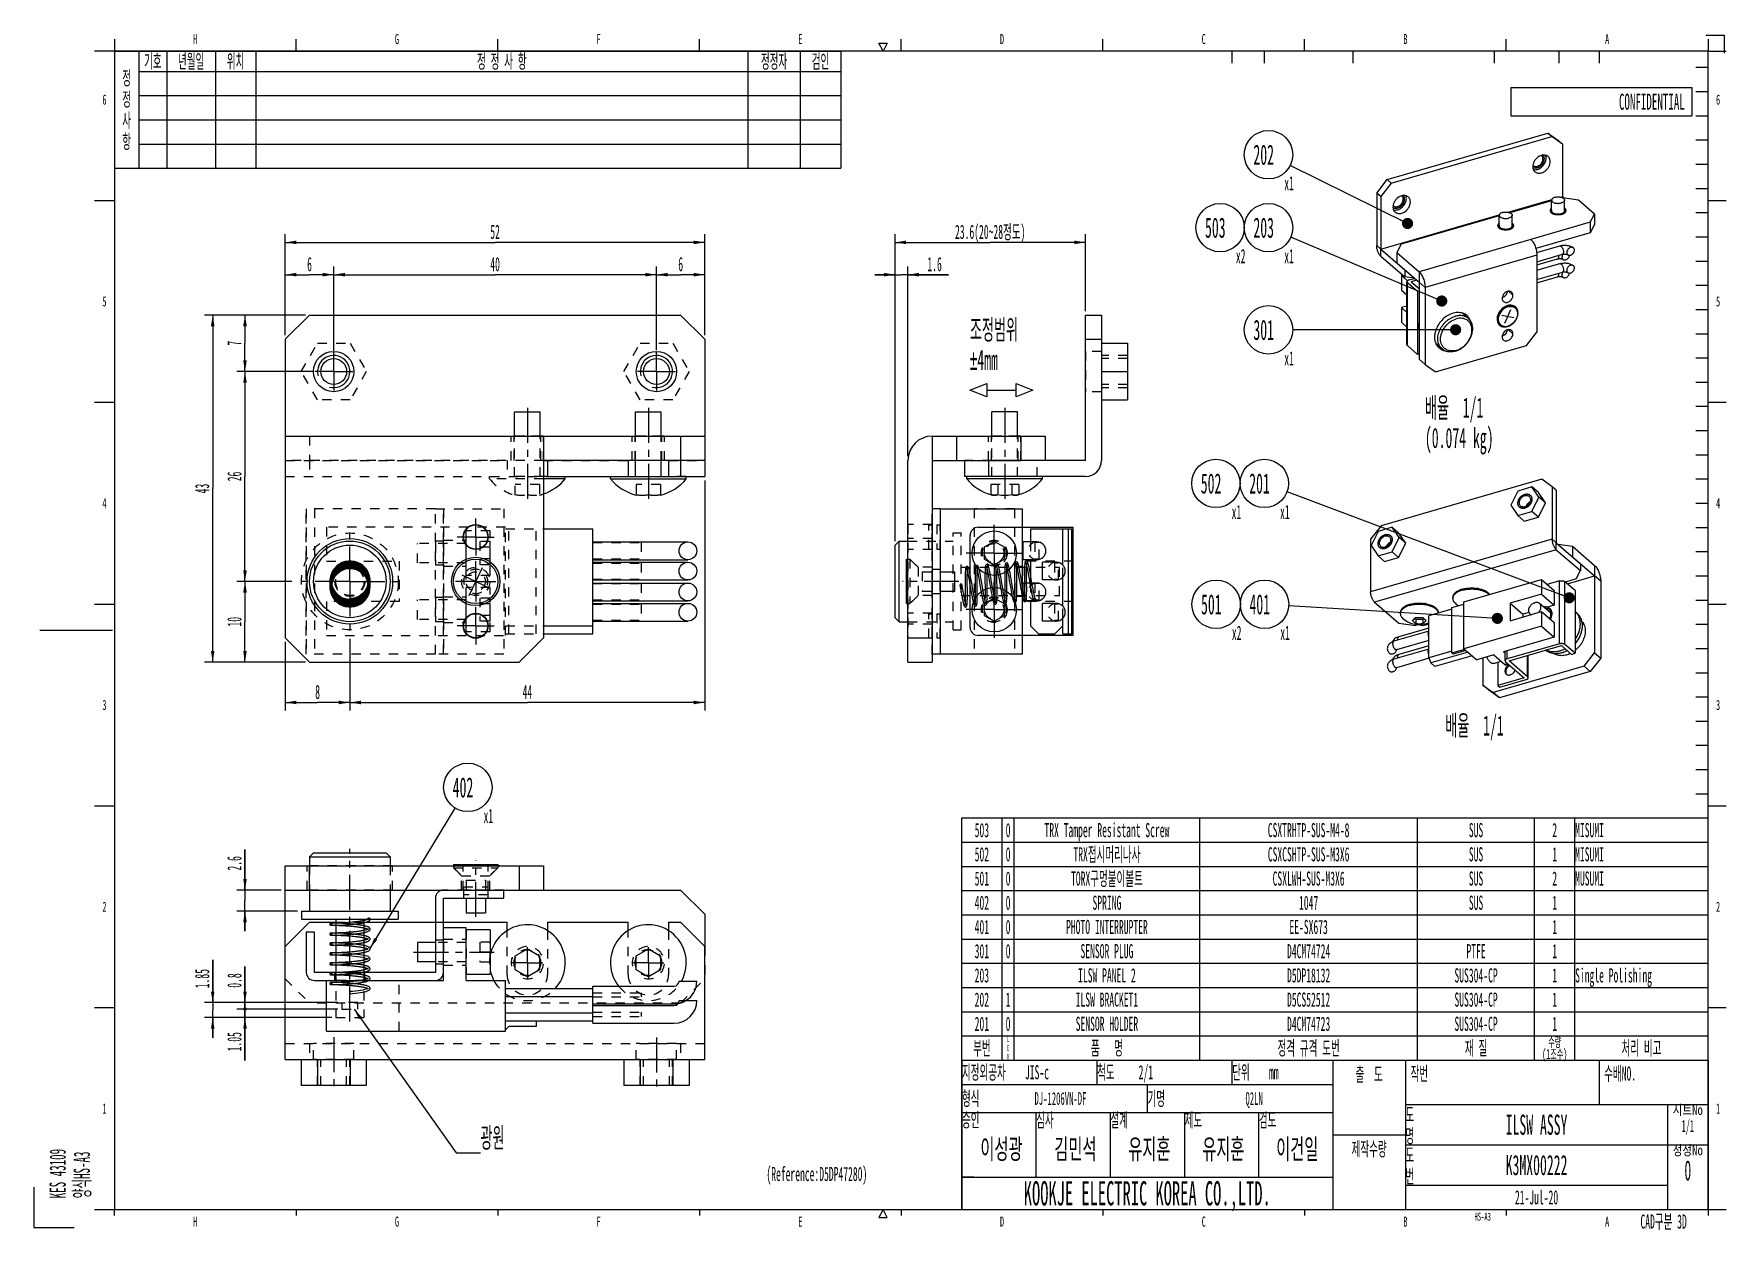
# Model space of a CAD drawing. Header units: millimetres. Extents: x 0 to 419, y 0 to 296.
import ezdxf

# ---------------------------------------------------------------- set-up
doc = ezdxf.new("R2010")
doc.units = ezdxf.units.MM
doc.header["$LTSCALE"] = 23.1
doc.linetypes.add('CENTER', pattern=[0.6, 0.375, -0.075, 0.075, -0.075])
doc.linetypes.add('HIDDEN', pattern=[0.2, 0.1, -0.1])
doc.layers.get('0').update_dxf_attribs({"linetype": 'CONTINUOUS'})
for name, color, linetype in [('02___PRT_ALL_AXES', 7, 'CONTINUOUS'), ('13_ALL_COSM_SKETCH', 7, 'CONTINUOUS'), ('7_ALL_FEATURES', 7, 'CONTINUOUS'), ('ALL_AXIS', 7, 'CONTINUOUS'), ('ALL_CHAMFER', 7, 'CONTINUOUS'), ('ALL_COSM_SKETCH', 7, 'CONTINUOUS'), ('ALL_ROUND', 7, 'CONTINUOUS'), ('DEFAULT_2', 8, 'HIDDEN')]:
    doc.layers.add(name, color=color, linetype=linetype)
doc.styles.get("Standard").update_dxf_attribs({"font": 'txt', "width": 0.5})
doc.styles.add('TEXTSTYLE_2', font='txt', dxfattribs={"width": 0.5})
doc.styles.add('TEXTSTYLE_3', font='txt', dxfattribs={"width": 0.8})
doc.dimstyles.new('DIMSTYLE_1', dxfattribs={"dimtxt": 3.5, "dimasz": 2.76, "dimexe": 2, "dimexo": 1, "dimgap": 0.875, "dimtad": 1, "dimdec": 3, "dimlfac": 0.5, "dimdsep": 46, "dimtxsty": 'Standard', "dimblk": '_FILLED', "dimblk1": '_FILLED', "dimblk2": '_FILLED', "dimcen": 0.09, "dimadec": 3, "dimazin": 2, "dimtp": 0.1, "dimtm": 0.1, "dimtfac": 1, "dimtdec": 3, "dimtofl": 0, "dimtmove": 0, "dimatfit": 3, "dimldrblk": '_FILLED', "dimfxl": 0, "dimtolj": 1, "dimarcsym": 0})
doc.dimstyles.new('DIMSTYLE_2', dxfattribs={"dimtxt": 3.5, "dimasz": 2.76, "dimexe": 2, "dimexo": 1, "dimgap": 0.875, "dimtad": 1, "dimdec": 3, "dimlfac": 0.5, "dimdsep": 46, "dimtxsty": 'Standard', "dimblk": '_FILLED', "dimblk1": '_FILLED', "dimblk2": '_FILLED', "dimcen": 0.09, "dimadec": 3, "dimazin": 2, "dimtp": 0.2, "dimtm": 0.2, "dimtfac": 1, "dimtdec": 3, "dimtofl": 0, "dimtmove": 0, "dimatfit": 3, "dimldrblk": '_FILLED', "dimfxl": 0, "dimtolj": 1, "dimarcsym": 0})
doc.dimstyles.new('DIMSTYLE_3', dxfattribs={"dimtxt": 3.5, "dimasz": 2.76, "dimexe": 2, "dimexo": 1, "dimgap": 0.875, "dimtad": 1, "dimdec": 3, "dimlfac": 0.5, "dimdsep": 46, "dimtxsty": 'Standard', "dimblk": '_FILLED', "dimblk1": '_FILLED', "dimblk2": '_FILLED', "dimcen": 0.09, "dimadec": 3, "dimazin": 2, "dimtp": 0.3, "dimtm": 0.3, "dimtfac": 1, "dimtdec": 3, "dimtofl": 0, "dimtmove": 0, "dimatfit": 3, "dimldrblk": '_FILLED', "dimfxl": 0, "dimtolj": 1, "dimarcsym": 0})
doc.dimstyles.get("Standard").update_dxf_attribs({"dimtxt": 3.5, "dimasz": 2.76, "dimexe": 2, "dimexo": 1, "dimtad": 1, "dimdec": 3, "dimdsep": 46, "dimtxsty": 'Standard', "dimblk": '_FILLED', "dimblk1": '_FILLED', "dimblk2": '_FILLED', "dimcen": 0.09, "dimadec": 3, "dimazin": 2, "dimtol": 1, "dimtp": 0.001, "dimtm": 0.001, "dimtfac": 1, "dimtdec": 3, "dimtofl": 0, "dimtmove": 0, "dimatfit": 3, "dimldrblk": '_FILLED', "dimfxl": 0, "dimtolj": 1, "dimarcsym": 0})

msp = doc.modelspace()

# ---------------------------------------------------------------- texts
at = {"color": 2, "linetype": 'Continuous'}
for s, insert, char_height, width, attachment_point, line_spacing_factor in [('H', (40, 296.25), 2.5, 1.25, 2, 0.9), ('G', (90, 296.25), 2.5, 1.25, 2, 0.9), ('F', (140, 296.25), 2.5, 1.25, 2, 0.9), ('E', (190, 296.25), 2.5, 1.25, 2, 0.9), ('D', (240, 296.25), 2.5, 1.25, 2, 0.9), ('C', (290, 296.25), 2.5, 1.25, 2, 0.9), ('B', (340, 296.25), 2.5, 1.25, 2, 0.9), ('A', (390, 296.25), 2.5, 1.25, 2, 0.9), ('기호', (29.5, 291.25), 3.5, 4.083333, 2, 0.9), ('년월일', (39, 291.25), 3.5, 6.125, 2, 0.9), ('위치', (50, 291.25), 3.5, 4.083333, 2, 0.9), ('정 정 사 항', (116, 291.25), 3.5, 13.416667, 2, 0.9), ('정정자', (183.5, 291.25), 3.5, 6.125, 2, 0.9), ('검인', (195, 291.25), 3.5, 4.083333, 2, 0.9), ('정\\P정\\P사\\P항', (23, 287.125), 3.5, 2.041667, 2, 0.9), ('6', (17.5, 281.25), 2.5, 1.25, 2, 0.9), ('6', (417.5, 281.25), 2.5, 1.25, 2, 0.9), ('5', (17.5, 231.25), 2.5, 1.25, 2, 0.9), ('5', (417.5, 231.25), 2.5, 1.25, 2, 0.9), ('조정범위\\P\\fgdt;{\\fgdt;`}\\ftxt;4mm\\P{\\ftxt.shx;\\W3.291667;\\H5.000000; }', (232.0251, 225.5258), 5, 16.458333, 1, 0.9), ('배율  1/1\\P(0.074 kg)', (344.8272, 206.1836), 5, 25, 1, 0.9), ('4', (17.5, 181.25), 2.5, 1.25, 2, 0.9), ('4', (417.5, 181.25), 2.5, 1.25, 2, 0.9), ('3', (17.5, 131.25), 2.5, 1.25, 2, 0.9), ('3', (417.5, 131.25), 2.5, 1.25, 2, 0.9), ('배율  1/1', (349.8845, 127.4312), 5, 18.333333, 1, 0.9), ('503', (235, 100.75), 3.5, 5.25, 2, 0.9), ('0', (241.5, 100.75), 3.5, 1.75, 2, 0.9), ('TRX Tamper Resistant Screw', (266, 100.75), 3.5, 45.5, 2, 0.9), ('CSXTRHTP-SUS-M4-8', (316, 100.75), 3.5, 29.75, 2, 0.9), ('SUS', (357.5, 100.75), 3.5, 5.25, 2, 0.9), ('2', (377, 100.75), 3.5, 1.75, 2, 0.9), ('MISUMI', (382.0625, 100.75), 3.5, 10.5, 1, 0.9), ('502', (235, 94.75), 3.5, 5.25, 2, 0.9), ('0', (241.5, 94.75), 3.5, 1.75, 2, 0.9), ('TRX접시머리나사', (266, 94.75), 3.5, 17.5, 2, 0.9), ('CSXCSHTP-SUS-M3X6', (316, 94.75), 3.5, 29.75, 2, 0.9), ('SUS', (357.5, 94.75), 3.5, 5.25, 2, 0.9), ('1', (377, 94.75), 3.5, 1.75, 2, 0.9), ('MISUMI', (382.0625, 94.75), 3.5, 10.5, 1, 0.9), ('501', (235, 88.75), 3.5, 5.25, 2, 0.9), ('0', (241.5, 88.75), 3.5, 1.75, 2, 0.9), ('TORX구멍붙이볼트', (266, 88.75), 3.5, 19.25, 2, 0.9), ('CSXLWH-SUS-M3X6', (316, 88.75), 3.5, 26.25, 2, 0.9), ('SUS', (357.5, 88.75), 3.5, 5.25, 2, 0.9), ('2', (377, 88.75), 3.5, 1.75, 2, 0.9), ('MUSUMI', (382.0625, 88.75), 3.5, 10.5, 1, 0.9), ('2', (17.5, 81.25), 2.5, 1.25, 2, 0.9), ('402', (235, 82.75), 3.5, 5.25, 2, 0.9), ('0', (241.5, 82.75), 3.5, 1.75, 2, 0.9), ('SPRING', (266, 82.75), 3.5, 10.5, 2, 0.9), ('1047', (316, 82.75), 3.5, 7, 2, 0.9), ('SUS', (357.5, 82.75), 3.5, 5.25, 2, 0.9), ('1', (377, 82.75), 3.5, 1.75, 2, 0.9), ('2', (417.5, 81.25), 2.5, 1.25, 2, 0.9), ('401', (235, 76.75), 3.5, 5.25, 2, 0.9), ('0', (241.5, 76.75), 3.5, 1.75, 2, 0.9), ('PHOTO INTERRUPTER', (266, 76.75), 3.5, 29.75, 2, 0.9), ('EE-SX673', (316, 76.75), 3.5, 14, 2, 0.9), ('1', (377, 76.75), 3.5, 1.75, 2, 0.9), ('301', (235, 70.75), 3.5, 5.25, 2, 0.9), ('0', (241.5, 70.75), 3.5, 1.75, 2, 0.9), ('SENSOR PLUG', (266, 70.75), 3.5, 19.25, 2, 0.9), ('D4CM74724', (316, 70.75), 3.5, 15.75, 2, 0.9), ('PTFE', (357.5, 70.75), 3.5, 7, 2, 0.9), ('1', (377, 70.75), 3.5, 1.75, 2, 0.9), ('203', (235, 64.75), 3.5, 5.25, 2, 0.9), ('ILSW PANEL 2', (266, 64.75), 3.5, 21, 2, 0.9), ('D5DP18132', (316, 64.75), 3.5, 15.75, 2, 0.9), ('SUS304-CP', (357.5, 64.75), 3.5, 15.75, 2, 0.9), ('1', (377, 64.75), 3.5, 1.75, 2, 0.9), ('Single Polishing', (382.0625, 64.75), 3.5, 28, 1, 0.9), ('ILSW BRACKET1', (266, 58.75), 3.5, 22.75, 2, 0.9), ('D5CS52512', (316, 58.75), 3.5, 15.75, 2, 0.9), ('SUS304-CP', (357.5, 58.75), 3.5, 15.75, 2, 0.9), ('202', (235, 58.75), 3.5, 5.25, 2, 0.9), ('1', (241.5, 58.75), 3.5, 1.75, 2, 0.9), ('1', (377, 58.75), 3.5, 1.75, 2, 0.9), ('201', (235, 52.75), 3.5, 5.25, 2, 0.9), ('0', (241.5, 52.75), 3.5, 1.75, 2, 0.9), ('SENSOR HOLDER', (266, 52.75), 3.5, 22.75, 2, 0.9), ('D4CM74723', (316, 52.75), 3.5, 15.75, 2, 0.9), ('SUS304-CP', (357.5, 52.75), 3.5, 15.75, 2, 0.9), ('1', (377, 52.75), 3.5, 1.75, 2, 0.9), ('부번', (235, 46.75), 3.5, 4.083333, 2, 0.9), ('L\\PE\\PV', (241.5, 48), 1.5, 0.75, 2, 0.9), ('품   명', (266, 46.75), 3.5, 9.333333, 2, 0.9), ('정격 규격 도번', (316, 46.75), 3.5, 15.75, 2, 0.9), ('재 질', (357.5, 46.75), 3.5, 5.833333, 2, 0.9), ('수량\\P(1조수)', (377, 47.75), 2.5, 6.666667, 2, 0.72), ('처리 비고', (398.5, 46.75), 3.5, 9.916667, 2, 0.9), ('지정외공차    JIS-c', (230.0625, 40.75), 3.5, 25.958333, 1, 0.9), ('척도     2/1', (263.5625, 40.75), 3.5, 18.083333, 1, 0.9), ('단위    mm', (297.0625, 40.75), 3.5, 14.583333, 1, 0.9), ('출  도', (331, 40.25), 3.5, 7.583333, 2, 0.9), ('작번', (341.26, 40.425), 3.5, 4.083333, 1, 0.9), ('수배NO.', (389.26, 40.425), 3.5, 9.333333, 1, 0.9), ('형식', (230.0625, 34.25), 3.5, 4.083333, 1, 0.9), ('기명', (276.0625, 34.25), 3.5, 4.083333, 1, 0.9), ('1', (17.5, 31.25), 2.5, 1.25, 2, 0.9), ('승인', (230.0625, 28.9219), 3.5, 4.083333, 1, 0.9), ('심사', (248.4625, 28.9219), 3.5, 4.083333, 1, 0.9), ('설계', (266.8625, 28.9219), 3.5, 4.083333, 1, 0.9), ('제도', (285.2625, 28.9219), 3.5, 4.083333, 1, 0.9), ('검도', (303.6625, 28.9219), 3.5, 4.083333, 1, 0.9), ('도\\P명', (340, 30.25), 3.5, 2.041667, 1, 0.9), ('1', (417.5, 31.25), 2.5, 1.25, 2, 0.9), ('광원', (110.6932, 25.2801), 5, 5.833333, 1, 0.9), ('ILSW ASSY', (372.5, 28.5), 5, 22.5, 2, 0.9), ('제작수량', (331, 21.75), 3.5, 8.166667, 2, 0.9), ('도\\P번', (340, 20.25), 3.5, 2.041667, 1, 0.9), ('K3MX00222', (372.5, 18.5), 5, 22.5, 2, 0.9), ('(Reference:D5DP47280)', (181.5957, 15.55), 3.5, 36.75, 1, 0.9), ('KOOKJE ELECTRIC KOREA CO.,LTD.', (276, 12), 6, 90, 2, 0.9), ('21-Jul-20', (372.5, 9.75), 3.5, 15.75, 2, 0.9), ('HS-A3', (359.1521, 4.2196), 2, 5, 2, 0.9), ('H', (40, 3.25), 2.5, 1.25, 2, 0.9), ('G', (90, 3.25), 2.5, 1.25, 2, 0.9), ('F', (140, 3.25), 2.5, 1.25, 2, 0.9), ('E', (190, 3.25), 2.5, 1.25, 2, 0.9), ('D', (240, 3.25), 2.5, 1.25, 2, 0.9), ('C', (290, 3.25), 2.5, 1.25, 2, 0.9), ('B', (340, 3.25), 2.5, 1.25, 2, 0.9), ('A', (390, 3.25), 2.5, 1.25, 2, 0.9), ('CAD구분 3D', (404, 3.75), 3.5, 14.583333, 2, 0.9)]:
    msp.add_mtext(s, dxfattribs=dict(at, insert=insert, char_height=char_height, width=width, attachment_point=attachment_point, line_spacing_factor=line_spacing_factor))
at = {"color": 7, "linetype": 'Continuous', "insert": (409.2496, 281.474), "char_height": 4, "width": 62.226562, "attachment_point": 3, "line_spacing_factor": 0.9, "style": 'TEXTSTYLE_2'}
msp.add_mtext('CONFIDENTIAL', dxfattribs=at)
at = {"color": 2, "linetype": 'Continuous', "char_height": 2.5, "width": 8.666667, "attachment_point": 2, "line_spacing_factor": 0.9, "style": 'TEXTSTYLE_3'}
for s, insert in [('시트No\\P\\H3.0;{\\W0.5;1}{\\W0.5;/}{\\W0.5;1}', (410, 30.9219)), ('정정No\\P\\H5.0;{\\W0.5;0}', (410, 20.9219))]:
    msp.add_mtext(s, dxfattribs=dict(at, insert=insert))
at = {"color": 2, "linetype": 'Continuous', "insert": (3.8873, 7.7632), "char_height": 4, "width": 18, "attachment_point": 1, "rotation": 90, "line_spacing_factor": 0.9}
msp.add_mtext('KES 43109\\P양식HS-A3', dxfattribs=at)

# ---------------------------------------------------------------- blocks, each defined once
blk = doc.blocks.new('_FILLED')
at = {"color": 0, "linetype": 'ByBlock'}
blk.add_solid([(0, 0), (-1, 0.16), (-1, -0.16)], dxfattribs=at)
blk = doc.blocks.new('*D2')
at = {"color": 2, "linetype": 'Continuous'}
for p, q in [((213.47, 236.62), (208.47, 236.62)), ((208.47, 236.62), (215.07, 236.62)), ((213.47, 170.62), (213.47, 238.62)), ((226.75, 236.62), (215.07, 236.62)), ((216.67, 191.62), (216.67, 238.62)), ((216.67, 236.62), (226.75, 236.62))]:
    blk.add_line(p, q, dxfattribs=at)
at = {"color": 2, "linetype": 'Continuous', "xscale": 2.76, "yscale": 2.76, "zscale": 2.76}
blk.add_blockref('_FILLED', (213.47, 236.62), dxfattribs=at)
at = {"color": 2, "linetype": 'Continuous', "xscale": 2.76, "yscale": 2.76, "zscale": 2.76, "rotation": 180}
blk.add_blockref('_FILLED', (216.67, 236.62), dxfattribs=at)
at = {"color": 2, "linetype": 'Continuous', "insert": (221.5, 240.99), "char_height": 3.5, "width": 5.25, "attachment_point": 1, "line_spacing_factor": 0.9}
blk.add_mtext('1.6', dxfattribs=at)
blk = doc.blocks.new('*D3')
at = {"color": 2, "linetype": 'Continuous'}
for p, q in [((213.47, 170.62), (213.47, 246.62)), ((213.47, 244.62), (237.07, 244.62)), ((260.67, 244.62), (237.07, 244.62)), ((260.67, 227.62), (260.67, 246.62))]:
    blk.add_line(p, q, dxfattribs=at)
at = {"color": 2, "linetype": 'Continuous', "xscale": 2.76, "yscale": 2.76, "zscale": 2.76, "rotation": 180}
blk.add_blockref('_FILLED', (213.47, 244.62), dxfattribs=at)
at = {"color": 2, "linetype": 'Continuous', "xscale": 2.76, "yscale": 2.76, "zscale": 2.76}
blk.add_blockref('_FILLED', (260.67, 244.62), dxfattribs=at)
at = {"color": 2, "linetype": 'Continuous', "insert": (237.07, 248.99), "char_height": 3.5, "width": 23.3333, "attachment_point": 2, "line_spacing_factor": 0.9}
blk.add_mtext('23.6(20~28정도)', dxfattribs=at)
blk = doc.blocks.new('*D4')
at = {"color": 2, "linetype": 'Continuous'}
for p, q in [((62.34, 221.62), (62.34, 238.62)), ((62.34, 236.62), (68.34, 236.62)), ((74.34, 236.62), (68.34, 236.62)), ((74.34, 218.39), (74.34, 238.62))]:
    blk.add_line(p, q, dxfattribs=at)
at = {"color": 2, "linetype": 'Continuous', "xscale": 2.76, "yscale": 2.76, "zscale": 2.76, "rotation": 180}
blk.add_blockref('_FILLED', (62.34, 236.62), dxfattribs=at)
at = {"color": 2, "linetype": 'Continuous', "xscale": 2.76, "yscale": 2.76, "zscale": 2.76}
blk.add_blockref('_FILLED', (74.34, 236.62), dxfattribs=at)
at = {"color": 2, "linetype": 'Continuous', "insert": (68.34, 240.99), "char_height": 3.5, "width": 1.75, "attachment_point": 2, "line_spacing_factor": 0.9}
blk.add_mtext('6', dxfattribs=at)
blk = doc.blocks.new('*D5')
at = {"color": 2, "linetype": 'Continuous'}
for p, q in [((74.34, 217.78), (74.34, 238.62)), ((74.34, 236.62), (114.34, 236.62)), ((154.34, 236.62), (114.34, 236.62)), ((154.34, 217.93), (154.34, 238.62))]:
    blk.add_line(p, q, dxfattribs=at)
at = {"color": 2, "linetype": 'Continuous', "xscale": 2.76, "yscale": 2.76, "zscale": 2.76, "rotation": 180}
blk.add_blockref('_FILLED', (74.34, 236.62), dxfattribs=at)
at = {"color": 2, "linetype": 'Continuous', "xscale": 2.76, "yscale": 2.76, "zscale": 2.76}
blk.add_blockref('_FILLED', (154.34, 236.62), dxfattribs=at)
at = {"color": 2, "linetype": 'Continuous', "insert": (114.34, 240.99), "char_height": 3.5, "width": 3.5, "attachment_point": 2, "line_spacing_factor": 0.9}
blk.add_mtext('40', dxfattribs=at)
blk = doc.blocks.new('*D6')
at = {"color": 2, "linetype": 'Continuous'}
for p, q in [((154.34, 219.76), (154.34, 238.62)), ((154.34, 236.62), (160.34, 236.62)), ((166.34, 236.62), (160.34, 236.62)), ((166.34, 221.62), (166.34, 238.62))]:
    blk.add_line(p, q, dxfattribs=at)
at = {"color": 2, "linetype": 'Continuous', "xscale": 2.76, "yscale": 2.76, "zscale": 2.76, "rotation": 180}
blk.add_blockref('_FILLED', (154.34, 236.62), dxfattribs=at)
at = {"color": 2, "linetype": 'Continuous', "xscale": 2.76, "yscale": 2.76, "zscale": 2.76}
blk.add_blockref('_FILLED', (166.34, 236.62), dxfattribs=at)
at = {"color": 2, "linetype": 'Continuous', "insert": (160.34, 240.99), "char_height": 3.5, "width": 1.75, "attachment_point": 2, "line_spacing_factor": 0.9}
blk.add_mtext('6', dxfattribs=at)
blk = doc.blocks.new('*D7')
at = {"color": 2, "linetype": 'Continuous'}
for p, q in [((62.34, 221.62), (62.34, 246.62)), ((62.34, 244.62), (114.34, 244.62)), ((166.34, 244.62), (114.34, 244.62)), ((166.34, 221.62), (166.34, 246.62))]:
    blk.add_line(p, q, dxfattribs=at)
at = {"color": 2, "linetype": 'Continuous', "xscale": 2.76, "yscale": 2.76, "zscale": 2.76, "rotation": 180}
blk.add_blockref('_FILLED', (62.34, 244.62), dxfattribs=at)
at = {"color": 2, "linetype": 'Continuous', "xscale": 2.76, "yscale": 2.76, "zscale": 2.76}
blk.add_blockref('_FILLED', (166.34, 244.62), dxfattribs=at)
at = {"color": 2, "linetype": 'Continuous', "insert": (114.34, 248.99), "char_height": 3.5, "width": 3.5, "attachment_point": 2, "line_spacing_factor": 0.9}
blk.add_mtext('52', dxfattribs=at)
blk = doc.blocks.new('*D8')
at = {"color": 2, "linetype": 'Continuous'}
for p, q in [((67.34, 226.62), (50.34, 226.62)), ((52.34, 226.62), (52.34, 219.62)), ((52.34, 212.62), (52.34, 219.62)), ((69.15, 212.62), (50.34, 212.62))]:
    blk.add_line(p, q, dxfattribs=at)
at = {"color": 2, "linetype": 'Continuous', "xscale": 2.76, "yscale": 2.76, "zscale": 2.76}
for p, rotation in [((52.34, 226.62), 90), ((52.34, 212.62), 270)]:
    blk.add_blockref('_FILLED', p, dxfattribs=dict(at, rotation=rotation))
at = {"color": 2, "linetype": 'Continuous', "insert": (47.96, 219.62), "char_height": 3.5, "width": 1.75, "attachment_point": 2, "rotation": 90, "line_spacing_factor": 0.9}
blk.add_mtext('7', dxfattribs=at)
blk = doc.blocks.new('*D9')
at = {"color": 2, "linetype": 'Continuous'}
for p, q in [((68.84, 212.62), (50.34, 212.62)), ((52.34, 212.62), (52.34, 186.62)), ((52.34, 160.62), (52.34, 186.62)), ((63.67, 160.62), (50.34, 160.62))]:
    blk.add_line(p, q, dxfattribs=at)
at = {"color": 2, "linetype": 'Continuous', "xscale": 2.76, "yscale": 2.76, "zscale": 2.76}
for p, rotation in [((52.34, 212.62), 90), ((52.34, 160.62), 270)]:
    blk.add_blockref('_FILLED', p, dxfattribs=dict(at, rotation=rotation))
at = {"color": 2, "linetype": 'Continuous', "insert": (47.96, 186.62), "char_height": 3.5, "width": 3.5, "attachment_point": 2, "rotation": 90, "line_spacing_factor": 0.9}
blk.add_mtext('26', dxfattribs=at)
blk = doc.blocks.new('*D10')
at = {"color": 2, "linetype": 'Continuous'}
for p, q in [((63.97, 160.62), (50.34, 160.62)), ((52.34, 160.62), (52.34, 150.62)), ((52.34, 140.62), (52.34, 150.62)), ((67.34, 140.62), (50.34, 140.62))]:
    blk.add_line(p, q, dxfattribs=at)
at = {"color": 2, "linetype": 'Continuous', "xscale": 2.76, "yscale": 2.76, "zscale": 2.76}
for p, rotation in [((52.34, 160.62), 90), ((52.34, 140.62), 270)]:
    blk.add_blockref('_FILLED', p, dxfattribs=dict(at, rotation=rotation))
at = {"color": 2, "linetype": 'Continuous', "insert": (47.96, 150.62), "char_height": 3.5, "width": 3.5, "attachment_point": 2, "rotation": 90, "line_spacing_factor": 0.9}
blk.add_mtext('10', dxfattribs=at)
blk = doc.blocks.new('*D11')
at = {"color": 2, "linetype": 'Continuous'}
for p, q in [((67.34, 226.62), (42.34, 226.62)), ((44.34, 226.62), (44.34, 183.62)), ((44.34, 140.62), (44.34, 183.62)), ((67.34, 140.62), (42.34, 140.62))]:
    blk.add_line(p, q, dxfattribs=at)
at = {"color": 2, "linetype": 'Continuous', "xscale": 2.76, "yscale": 2.76, "zscale": 2.76}
for p, rotation in [((44.34, 226.62), 90), ((44.34, 140.62), 270)]:
    blk.add_blockref('_FILLED', p, dxfattribs=dict(at, rotation=rotation))
at = {"color": 2, "linetype": 'Continuous', "insert": (39.96, 183.62), "char_height": 3.5, "width": 3.5, "attachment_point": 2, "rotation": 90, "line_spacing_factor": 0.9}
blk.add_mtext('43', dxfattribs=at)
blk = doc.blocks.new('*D12')
at = {"color": 2, "linetype": 'Continuous'}
for p, q in [((62.34, 145.62), (62.34, 128.62)), ((78.34, 146.42), (78.34, 128.62)), ((62.34, 130.62), (70.34, 130.62)), ((78.34, 130.62), (70.34, 130.62))]:
    blk.add_line(p, q, dxfattribs=at)
at = {"color": 2, "linetype": 'Continuous', "xscale": 2.76, "yscale": 2.76, "zscale": 2.76, "rotation": 180}
blk.add_blockref('_FILLED', (62.34, 130.62), dxfattribs=at)
at = {"color": 2, "linetype": 'Continuous', "xscale": 2.76, "yscale": 2.76, "zscale": 2.76}
blk.add_blockref('_FILLED', (78.34, 130.62), dxfattribs=at)
at = {"color": 2, "linetype": 'Continuous', "insert": (70.34, 134.99), "char_height": 3.5, "width": 1.75, "attachment_point": 2, "line_spacing_factor": 0.9}
blk.add_mtext('8', dxfattribs=at)
blk = doc.blocks.new('*D13')
at = {"color": 2, "linetype": 'Continuous'}
for p, q in [((166.34, 185.62), (166.34, 128.62)), ((78.34, 145.5), (78.34, 128.62)), ((78.34, 130.62), (122.34, 130.62)), ((166.34, 130.62), (122.34, 130.62))]:
    blk.add_line(p, q, dxfattribs=at)
at = {"color": 2, "linetype": 'Continuous', "xscale": 2.76, "yscale": 2.76, "zscale": 2.76, "rotation": 180}
blk.add_blockref('_FILLED', (78.34, 130.62), dxfattribs=at)
at = {"color": 2, "linetype": 'Continuous', "xscale": 2.76, "yscale": 2.76, "zscale": 2.76}
blk.add_blockref('_FILLED', (166.34, 130.62), dxfattribs=at)
at = {"color": 2, "linetype": 'Continuous', "insert": (122.34, 134.99), "char_height": 3.5, "width": 3.5, "attachment_point": 2, "line_spacing_factor": 0.9}
blk.add_mtext('44', dxfattribs=at)
blk = doc.blocks.new('*D14')
at = {"color": 2, "linetype": 'Continuous'}
for p, q in [((52.34, 84.14), (52.34, 94.22)), ((52.34, 94.22), (52.34, 81.54)), ((61.34, 84.14), (50.34, 84.14)), ((52.34, 73.94), (52.34, 81.54)), ((65.34, 78.94), (50.34, 78.94)), ((52.34, 78.94), (52.34, 73.94))]:
    blk.add_line(p, q, dxfattribs=at)
at = {"color": 2, "linetype": 'Continuous', "xscale": 2.76, "yscale": 2.76, "zscale": 2.76}
for p, rotation in [((52.34, 84.14), 270), ((52.34, 78.94), 90)]:
    blk.add_blockref('_FILLED', p, dxfattribs=dict(at, rotation=rotation))
at = {"color": 2, "linetype": 'Continuous', "insert": (47.96, 88.97), "char_height": 3.5, "width": 5.25, "attachment_point": 1, "rotation": 90, "line_spacing_factor": 0.9}
blk.add_mtext('2.6', dxfattribs=at)
blk = doc.blocks.new('_DOT')
at = {"color": 0, "linetype": 'ByBlock'}
blk.add_line((-0.16, 0), (-1, 0), dxfattribs=at)
at = {"color": 0, "linetype": 'ByBlock', "const_width": 0.163}
blk.add_lwpolyline([(-0.08, 0, 1), (0.08, 0, 1)], format="xyb", close=True, dxfattribs=at)
blk = doc.blocks.new('*D15')
at = {"color": 2, "linetype": 'Continuous'}
for p, q in [((52.34, 56.24), (52.34, 65.19)), ((52.34, 65.19), (52.34, 55.44)), ((75.34, 56.24), (50.34, 56.24)), ((75.34, 54.64), (50.34, 54.64)), ((52.34, 49.64), (52.34, 55.44)), ((52.34, 54.64), (52.34, 49.64))]:
    blk.add_line(p, q, dxfattribs=at)
at = {"color": 2, "linetype": 'Continuous', "xscale": 2.76, "yscale": 2.76, "zscale": 2.76}
for name, p, rotation in [('_FILLED', (52.34, 56.24), 270), ('_DOT', (52.34, 54.64), 90)]:
    blk.add_blockref(name, p, dxfattribs=dict(at, rotation=rotation))
at = {"color": 2, "linetype": 'Continuous', "insert": (47.96, 59.94), "char_height": 3.5, "width": 5.25, "attachment_point": 1, "rotation": 90, "line_spacing_factor": 0.9}
blk.add_mtext('0.8', dxfattribs=at)
blk = doc.blocks.new('*D16')
at = {"color": 2, "linetype": 'Continuous'}
for p, q in [((52.34, 54.64), (52.34, 59.64)), ((52.34, 59.64), (52.34, 53.59)), ((75.34, 54.64), (50.34, 54.64)), ((73.84, 52.54), (50.34, 52.54)), ((52.34, 41.94), (52.34, 53.59)), ((52.34, 52.54), (52.34, 41.94))]:
    blk.add_line(p, q, dxfattribs=at)
at = {"color": 2, "linetype": 'Continuous', "xscale": 2.76, "yscale": 2.76, "zscale": 2.76}
for name, p, rotation in [('_DOT', (52.34, 54.64), 270), ('_FILLED', (52.34, 52.54), 90)]:
    blk.add_blockref(name, p, dxfattribs=dict(at, rotation=rotation))
at = {"color": 2, "linetype": 'Continuous', "insert": (47.96, 48.94), "char_height": 3.5, "width": 7, "attachment_point": 3, "rotation": 90, "line_spacing_factor": 0.9}
blk.add_mtext('1.05', dxfattribs=at)
blk = doc.blocks.new('*D17')
at = {"color": 2, "linetype": 'Continuous'}
for p, q in [((44.34, 56.24), (44.34, 66.81)), ((44.34, 66.81), (44.34, 54.39)), ((75.34, 56.24), (42.34, 56.24)), ((73.84, 52.54), (42.34, 52.54)), ((44.34, 47.54), (44.34, 54.39)), ((44.34, 52.54), (44.34, 47.54))]:
    blk.add_line(p, q, dxfattribs=at)
at = {"color": 2, "linetype": 'Continuous', "xscale": 2.76, "yscale": 2.76, "zscale": 2.76}
for p, rotation in [((44.34, 56.24), 270), ((44.34, 52.54), 90)]:
    blk.add_blockref('_FILLED', p, dxfattribs=dict(at, rotation=rotation))
at = {"color": 2, "linetype": 'Continuous', "insert": (39.96, 59.81), "char_height": 3.5, "width": 7, "attachment_point": 1, "rotation": 90, "line_spacing_factor": 0.9}
blk.add_mtext('1.85', dxfattribs=at)
blk = doc.blocks.new('NAME_BL0', base_point=(273.36, 23.54))
at = {"color": 2, "linetype": 'Continuous'}
for p, q in [((230, 13), (230, 16)), ((233, 13), (230, 13))]:
    blk.add_line(p, q, dxfattribs=at)
for s, height, width, p in [('DJ-1206VN-DF', 3.15, 0.5, (248.05, 30.92)), ('Q2LN', 3.15, 0.5, (300.35, 30.92)), ('이성광', 5, 0.583333, (234.63, 17.5)), ('김민석', 5, 0.583333, (252.96, 17.5)), ('유지훈', 5, 0.583333, (271.29, 17.5)), ('유지훈', 5, 0.583333, (289.63, 17.5)), ('이건일', 5, 0.583333, (307.96, 17.5))]:
    blk.add_text(s, height=height, dxfattribs=dict(at, width=width)).set_placement(p)
blk = doc.blocks.new('BOM BALLOON 19_BL1', base_point=(306.76, 246.86))
at = {"color": 2, "linetype": 'Continuous'}
blk.add_circle((306.06, 248.27), 6, dxfattribs=at)
at = {"color": 2, "linetype": 'Continuous', "width": 0.5}
for s, height, p in [('203', 5, (302.31, 245.77)), ('x1', 3.5, (309.96, 239.46))]:
    blk.add_text(s, height=height, dxfattribs=at).set_placement(p)
blk = doc.blocks.new('BOM BALLOON 20_BL2', base_point=(306.76, 221.54))
at = {"color": 2, "linetype": 'Continuous'}
blk.add_circle((306.06, 222.95), 6, dxfattribs=at)
at = {"color": 2, "linetype": 'Continuous', "width": 0.5}
for s, height, p in [('301', 5, (302.31, 220.45)), ('x1', 3.5, (309.96, 214.14))]:
    blk.add_text(s, height=height, dxfattribs=at).set_placement(p)
blk = doc.blocks.new('BOM BALLOON 31_BL3', base_point=(306.76, 264.94))
at = {"color": 2, "linetype": 'Continuous'}
blk.add_circle((306.06, 266.35), 6, dxfattribs=at)
at = {"color": 2, "linetype": 'Continuous', "width": 0.5}
for s, height, p in [('202', 5, (302.31, 263.85)), ('x1', 3.5, (309.96, 257.53))]:
    blk.add_text(s, height=height, dxfattribs=at).set_placement(p)
blk = doc.blocks.new('BOM BALLOON 26_BL4', base_point=(305.72, 183.5))
at = {"color": 2, "linetype": 'Continuous'}
blk.add_circle((305.02, 184.9), 6, dxfattribs=at)
at = {"color": 2, "linetype": 'Continuous', "width": 0.5}
for s, height, p in [('201', 5, (301.27, 182.4)), ('x1', 3.5, (308.92, 176.09))]:
    blk.add_text(s, height=height, dxfattribs=at).set_placement(p)
blk = doc.blocks.new('BOM BALLOON 27_BL5', base_point=(305.79, 153.55))
at = {"color": 2, "linetype": 'Continuous'}
blk.add_circle((305.09, 154.95), 6, dxfattribs=at)
at = {"color": 2, "linetype": 'Continuous', "width": 0.5}
for s, height, p in [('401', 5, (301.34, 152.45)), ('x1', 3.5, (308.98, 146.14))]:
    blk.add_text(s, height=height, dxfattribs=at).set_placement(p)
blk = doc.blocks.new('BOM BALLOON 32_BL6', base_point=(108.28, 108.17))
at = {"color": 2, "linetype": 'Continuous'}
blk.add_circle((107.58, 109.58), 6, dxfattribs=at)
at = {"color": 2, "linetype": 'Continuous', "width": 0.5}
for s, height, p in [('402', 5, (103.83, 107.08)), ('x1', 3.5, (111.48, 100.76))]:
    blk.add_text(s, height=height, dxfattribs=at).set_placement(p)
blk = doc.blocks.new('BOM BALLOON 25_BL7', base_point=(294.76, 246.86))
at = {"color": 2, "linetype": 'Continuous'}
blk.add_circle((294.06, 248.27), 6, dxfattribs=at)
at = {"color": 2, "linetype": 'Continuous', "width": 0.5}
for s, height, p in [('503', 5, (290.31, 245.77)), ('x2', 3.5, (297.96, 239.46))]:
    blk.add_text(s, height=height, dxfattribs=at).set_placement(p)
blk = doc.blocks.new('BOM BALLOON 29_BL8', base_point=(293.79, 153.55))
at = {"color": 2, "linetype": 'Continuous'}
blk.add_circle((293.09, 154.95), 6, dxfattribs=at)
at = {"color": 2, "linetype": 'Continuous', "width": 0.5}
for s, height, p in [('501', 5, (289.34, 152.45)), ('x2', 3.5, (296.98, 146.14))]:
    blk.add_text(s, height=height, dxfattribs=at).set_placement(p)
blk = doc.blocks.new('BOM BALLOON 30_BL9', base_point=(293.72, 183.5))
at = {"color": 2, "linetype": 'Continuous'}
blk.add_circle((293.02, 184.9), 6, dxfattribs=at)
at = {"color": 2, "linetype": 'Continuous', "width": 0.5}
for s, height, p in [('502', 5, (289.27, 182.4)), ('x1', 3.5, (296.92, 176.09))]:
    blk.add_text(s, height=height, dxfattribs=at).set_placement(p)

# ---------------------------------------------------------------- dimensions: what is measured, and where the dimension line sits
at = {"color": 2, "linetype": 'Continuous'}
for base, p1, p2, dimstyle, picture, middle in [((166.3354, 244.6176), (62.3354, 220.6176), (166.3354, 220.6176), 'DIMSTYLE_3', '*D7', (114.3355, 244.6176)), ((154.3354, 236.6176), (74.3354, 216.7786), (154.3354, 216.9308), 'DIMSTYLE_3', '*D5', (114.3355, 236.6176)), ((166.3354, 236.6176), (154.3354, 218.7605), (166.3354, 220.6176), 'DIMSTYLE_1', '*D6', (160.3354, 236.6176)), ((216.672, 236.6176), (213.472, 169.6176), (216.672, 190.6176), 'DIMSTYLE_1', '*D2', (224.3458, 236.6176)), ((166.3354, 130.6176), (78.3354, 146.5022), (166.3354, 186.6176), 'DIMSTYLE_3', '*D13', (122.3901, 130.6176))]:
    dim = msp.add_linear_dim(base=base, p1=p1, p2=p2, dimstyle=dimstyle, dxfattribs=at)
    dim.commit()
    dim.dimension.update_dxf_attribs({"geometry": picture, "text_midpoint": middle, "dimtype": 160})
dim = msp.add_linear_dim(base=(260.672, 244.6176), p1=(213.472, 169.6176), p2=(260.672, 226.6176), text='<>(20~28정도)', dimstyle='DIMSTYLE_2', dxfattribs=at)
dim.commit()
dim.dimension.update_dxf_attribs({"geometry": '*D3', "text_midpoint": (237.072, 244.6176), "dimtype": 160})
for base, p1, p2, angle, dimstyle, picture, middle in [((62.3354, 236.6176), (74.3354, 217.3873), (62.3354, 220.6176), 180, 'DIMSTYLE_1', '*D4', (68.3355, 236.6176)), ((44.3354, 226.6176), (68.3354, 140.6176), (68.3354, 226.6176), 90, 'DIMSTYLE_3', '*D11', (44.3354, 183.6723)), ((52.3354, 226.6176), (70.1469, 212.6176), (68.3354, 226.6176), 90, 'DIMSTYLE_2', '*D8', (52.3354, 219.6176)), ((52.3354, 160.6176), (69.8425, 212.6176), (64.668, 160.6176), 270, 'DIMSTYLE_2', '*D9', (52.3354, 186.6176)), ((52.3354, 140.6176), (64.9724, 160.6176), (68.3354, 140.6176), 270, 'DIMSTYLE_2', '*D10', (52.3354, 150.8364)), ((62.3354, 130.6176), (78.3354, 147.4153), (62.3354, 146.6176), 180, 'DIMSTYLE_2', '*D12', (70.3354, 130.6176)), ((52.3354, 84.1425), (66.3354, 78.9425), (62.3354, 84.1425), 90, 'DIMSTYLE_1', '*D14', (52.3354, 91.5976)), ((44.3354, 52.5425), (76.3354, 56.2425), (74.8354, 52.5425), 270, 'DIMSTYLE_1', '*D17', (44.3354, 63.5798))]:
    dim = msp.add_linear_dim(base=base, p1=p1, p2=p2, angle=angle, dimstyle=dimstyle, dxfattribs=at)
    dim.commit()
    dim.dimension.update_dxf_attribs({"geometry": picture, "text_midpoint": middle, "dimtype": 160})
for base, p2, angle, picture, middle in [((52.3354, 56.2425), (76.3354, 56.2425), 90, '*D15', (52.3354, 62.6222)), ((52.3354, 52.5425), (74.8354, 52.5425), 270, '*D16', (52.3354, 45.7135))]:
    dim = msp.add_linear_dim(base=base, p1=(76.3354, 54.6425), p2=p2, angle=angle, dimstyle='DIMSTYLE_1', override={"dimblk1": 'DOT', "dimsah": 1}, dxfattribs=at)
    dim.commit()
    dim.dimension.update_dxf_attribs({"geometry": picture, "text_midpoint": middle, "dimtype": 160})

# ---------------------------------------------------------------- linework, layer by layer
at = {"color": 2, "linetype": 'Continuous'}
for p, q in [((20, 295), (20, 292)), ((65, 292), (65, 295)), ((115, 292), (115, 295)), ((165, 292), (165, 295)), ((210.5, 292), (209.5, 294)), ((209.5, 294), (211.5, 294)), ((211.5, 294), (210.5, 292)), ((215, 292), (215, 295)), ((265, 292), (265, 295)), ((315, 292), (315, 295)), ((365, 292), (365, 295)), ((414.4645, 296), (419, 296)), ((415, 295), (415, 292)), ((419, 296), (419, 291.5)), ((20, 292), (15, 292)), ((20, 292), (200, 292)), ((20, 292), (20, 263)), ((26, 292), (26, 263)), ((33, 292), (33, 263)), ((45, 292), (45, 263)), ((55, 292), (55, 263)), ((177, 292), (177, 263)), ((190, 292), (190, 263)), ((200, 292), (200, 263)), ((297, 292), (297, 289)), ((305, 292), (305, 289)), ((327, 292), (327, 289)), ((362, 292), (362, 289)), ((378, 292), (378, 289)), ((388, 292), (388, 289)), ((415, 292), (419.5, 292)), ((26, 287), (200, 287)), ((412, 288), (415, 288)), ((412, 282), (415, 282)), ((26, 281), (200, 281)), ((26, 275), (200, 275)), ((412, 276), (415, 276)), ((26, 269), (200, 269)), ((412, 270), (415, 270)), ((20, 263), (200, 263)), ((412, 264), (415, 264)), ((412, 258), (415, 258)), ((15, 255), (20, 255)), ((412, 252), (415, 252)), ((415, 255), (419.5, 255)), ((412, 246), (415, 246)), ((412, 240), (415, 240)), ((412, 234), (415, 234)), ((412, 228), (415, 228)), ((412, 222), (415, 222)), ((412, 216), (415, 216)), ((412, 210), (415, 210)), ((236.1918, 208.0258), (243.4834, 208.0258)), ((15, 205), (20, 205)), ((412, 204), (415, 204)), ((415, 205), (419.5, 205)), ((412, 198), (415, 198)), ((412, 192), (415, 192)), ((412, 186), (415, 186)), ((412, 180), (415, 180)), ((412, 174), (415, 174)), ((412, 168), (415, 168)), ((412, 162), (415, 162)), ((412, 156), (415, 156)), ((15, 155), (20, 155)), ((415, 155), (419.5, 155)), ((1.5, 148.5), (19.5, 148.5)), ((412, 150), (415, 150)), ((412, 144), (415, 144)), ((412, 138), (415, 138)), ((412, 132), (415, 132)), ((412, 126), (415, 126)), ((412, 120), (415, 120)), ((412, 114), (415, 114)), ((15, 105), (20, 105)), ((412, 108), (415, 108)), ((415, 105), (419.5, 105)), ((230, 42), (230, 102)), ((230, 102), (415, 102)), ((240, 42), (240, 102)), ((243, 42), (243, 102)), ((289, 42), (289, 102)), ((343, 42), (343, 102)), ((372, 42), (372, 102)), ((382, 42), (382, 102)), ((412, 102), (415, 102)), ((415, 42), (415, 102)), ((230, 96), (415, 96)), ((412, 96), (415, 96)), ((230, 90), (415, 90)), ((412, 90), (415, 90)), ((230, 84), (415, 84)), ((412, 84), (415, 84)), ((230, 78), (415, 78)), ((412, 78), (415, 78)), ((230, 72), (415, 72)), ((412, 72), (415, 72)), ((230, 66), (415, 66)), ((412, 66), (415, 66)), ((230, 60), (415, 60)), ((412, 60), (415, 60)), ((15, 55), (20, 55)), ((415, 55), (419.5, 55)), ((230, 54), (415, 54)), ((230, 48), (415, 48)), ((230, 42), (322, 42)), ((230, 42), (230, 36)), ((230, 42), (415, 42)), ((263.5, 42), (263.5, 36)), ((297, 42), (297, 36)), ((322, 42), (322, 36)), ((322, 42), (340, 42)), ((322, 42), (322, 5)), ((340, 42), (415, 42)), ((340, 42), (340, 31)), ((340, 42), (340, 5)), ((340, 42), (415, 42)), ((340, 42), (340, 31)), ((388, 42), (388, 31)), ((388, 42), (388, 31)), ((415, 42), (415, 31)), ((415, 42), (415, 31)), ((230, 36), (322, 36)), ((230, 36), (230, 29)), ((230, 36), (322, 36)), ((230, 36), (322, 36)), ((230, 36), (230, 29)), ((276, 36), (276, 29)), ((276, 36), (276, 29)), ((322, 36), (322, 29)), ((322, 36), (322, 29)), ((340, 31), (415, 31)), ((340, 31), (340, 5)), ((340, 31), (415, 31)), ((340, 31), (415, 31)), ((405, 31), (405, 5)), ((415, 31), (415, 5)), ((230, 29), (322, 29)), ((230, 29), (230, 13)), ((230, 29), (322, 29)), ((230, 29), (322, 29)), ((248.4, 29), (248.4, 13)), ((266.8, 29), (266.8, 13)), ((266.8, 29), (303.6, 29)), ((266.8, 29), (266.8, 13)), ((285.2, 29), (285.2, 13)), ((285.2, 29), (285.2, 13)), ((303.6, 29), (303.6, 13)), ((303.6, 29), (303.6, 13)), ((322, 29), (322, 13)), ((322, 23.5), (340, 23.5)), ((340, 21), (415, 21)), ((230, 13), (322, 13)), ((230, 13), (322, 13)), ((230, 13), (230, 5)), ((266.8, 13), (303.6, 13)), ((322, 13), (322, 5)), ((0, 10.5), (0, 0.5)), ((340, 11), (405, 11)), ((15, 5), (20, 5)), ((20, 3.5), (20, 5)), ((65, 5), (65, 3.5)), ((115, 5), (115, 3.5)), ((165, 5), (165, 3.5)), ((210.5, 5), (209.5, 3)), ((211.5, 3), (210.5, 5)), ((215, 5), (215, 3.5)), ((230, 5), (322, 5)), ((265, 5), (265, 3.5)), ((315, 5), (315, 3.5)), ((322, 5), (340, 5)), ((340, 5), (415, 5)), ((365, 5), (365, 3.5)), ((415, 5), (419.5, 5)), ((415, 5), (415, 3.5)), ((0, 0.5), (10, 0.5)), ((209.5, 3), (211.5, 3))]:
    msp.add_line(p, q, dxfattribs=at)
at = {"color": 7, "linetype": 'Continuous'}
for p, q in [((20, 292), (20, 5)), ((415, 292), (20, 292)), ((415, 5), (415, 292)), ((366.1, 283), (411, 283)), ((366.1, 283), (366.1, 276)), ((411, 283), (411, 276)), ((366.1, 276), (411, 276)), ((336.466, 259.3181), (376.3031, 270.8181)), ((376.3031, 270.8181), (375.3031, 271.6841)), ((378.9012, 268.97), (376.3031, 270.8181)), ((378.9012, 268.97), (377.9012, 269.836)), ((378.9012, 268.97), (378.9012, 255.9796)), ((336.466, 259.3181), (335.466, 260.1841)), ((333.8679, 255.97), (332.8679, 256.836)), ((336.466, 259.3181), (333.8679, 255.97)), ((333.8679, 255.97), (333.8679, 242.9796)), ((378.4165, 255.8397), (378.9012, 255.9796)), ((378.9012, 255.9796), (379.3522, 255.5891)), ((365.4262, 252.0897), (376.2615, 255.2176)), ((333.8679, 242.9796), (363.2711, 251.4676)), ((372.5368, 242.115), (378.3064, 243.7806)), ((333.8679, 242.9796), (339.8679, 237.7835)), ((372.5807, 239.8379), (378.9166, 241.6669)), ((372.5807, 239.0458), (377.7168, 240.5285)), ((372.5807, 237.711), (378.3064, 239.3638)), ((339.3429, 236.5061), (339.0346, 236.4171)), ((339.0346, 236.4171), (339.0346, 232.7798)), ((339.0346, 236.4171), (340.5273, 235.1244)), ((339.8679, 237.7835), (339.8679, 236.0514)), ((342.7679, 235.272), (341.3856, 234.873)), ((372.5807, 235.4211), (378.9166, 237.2501)), ((372.5807, 234.629), (377.7168, 236.1117)), ((339.0346, 232.7798), (340.3856, 231.6098)), ((341.3856, 234.873), (343.3679, 233.1562)), ((343.3679, 232.5585), (343.0195, 232.4579)), ((343.0195, 232.4579), (343.0195, 216.8695)), ((68.3354, 226.6176), (62.3354, 220.6176)), ((68.3354, 226.6176), (160.3354, 226.6176)), ((166.3354, 220.6176), (160.3354, 226.6176)), ((260.672, 190.6176), (260.672, 226.6176)), ((260.672, 226.6176), (264.672, 226.6176)), ((340.3856, 228.8397), (339.0346, 228.4497)), ((339.0346, 228.4497), (340.3856, 227.2797)), ((339.0346, 228.4497), (339.0346, 224.8124)), ((339.0346, 224.8124), (340.3856, 223.6424)), ((62.3354, 220.6176), (62.3354, 196.6176)), ((166.3354, 220.6176), (166.3354, 196.6176)), ((260.672, 220.6176), (264.672, 220.6176)), ((264.672, 219.6176), (271.072, 219.6176)), ((271.072, 219.6176), (271.072, 205.6176)), ((343.3679, 216.97), (343.0195, 216.8695)), ((264.672, 212.6176), (271.072, 212.6176)), ((264.672, 205.6176), (271.072, 205.6176)), ((160.3354, 190.6176), (160.3354, 186.6176)), ((166.3354, 190.6176), (166.3354, 186.6176)), ((230.672, 190.6176), (230.672, 186.6176)), ((236.672, 190.6176), (236.672, 186.6176)), ((260.672, 190.6176), (236.672, 190.6176)), ((149.3354, 181.9922), (149.3354, 182.1198)), ((155.3354, 182.1198), (155.3354, 181.9922)), ((367.855, 183.0119), (366.105, 179.4757)), ((371.355, 184.0223), (367.855, 183.0119)), ((373.105, 181.4964), (371.355, 184.0223)), ((372.955, 182.6367), (371.355, 184.0223)), ((371.355, 177.9601), (373.105, 181.4964)), ((374.705, 180.1108), (372.955, 182.6367)), ((374.705, 180.1108), (373.105, 181.4964)), ((377.4012, 183.1985), (376.4012, 184.0645)), ((377.4012, 183.1985), (377.4012, 170.2081)), ((224.672, 178.6176), (222.672, 178.6176)), ((224.672, 178.6176), (224.672, 142.6176)), ((366.105, 179.4757), (367.855, 176.9498)), ((367.855, 176.9498), (371.355, 177.9601)), ((369.455, 175.5641), (367.855, 176.9498)), ((369.455, 175.5641), (372.955, 176.5745)), ((372.955, 176.5745), (371.355, 177.9601)), ((372.955, 176.5745), (374.705, 180.1108)), ((126.3354, 173.6176), (138.5354, 173.6176)), ((138.5354, 147.6176), (138.5354, 173.6176)), ((232.072, 149.2176), (232.072, 172.0176)), ((234.072, 174.0176), (257.672, 174.0176)), ((245.072, 147.2176), (245.072, 174.0176)), ((247.072, 173.6176), (257.3205, 173.6176)), ((247.072, 173.6176), (247.072, 170.4007)), ((255.072, 164.653), (255.072, 173.6176)), ((256.472, 147.6176), (256.472, 173.6176)), ((257.3205, 147.6176), (257.3205, 173.6176)), ((257.672, 147.2176), (257.672, 174.0176)), ((333.214, 173.0119), (331.464, 169.4757)), ((336.714, 174.0223), (333.214, 173.0119)), ((338.464, 171.4964), (336.714, 174.0223)), ((338.314, 172.6367), (336.714, 174.0223)), ((340.064, 170.1108), (338.314, 172.6367)), ((138.5354, 170.4007), (162.1354, 170.4007)), ((238.072, 170.5044), (235.572, 169.061)), ((235.572, 169.061), (235.572, 166.1742)), ((240.572, 169.061), (238.072, 170.5044)), ((240.572, 166.1742), (240.572, 169.061)), ((248.6672, 170.4007), (245.2672, 170.4007)), ((245.2672, 166.0028), (245.2672, 170.3987)), ((331.464, 169.4757), (333.214, 166.9498)), ((333.214, 166.9498), (336.714, 167.9601)), ((336.714, 167.9601), (338.464, 171.4964)), ((338.314, 166.5745), (336.714, 167.9601)), ((338.314, 166.5745), (340.064, 170.1108)), ((340.064, 170.1108), (338.464, 171.4964)), ((377.4012, 170.2081), (383.4012, 165.0119)), ((138.5354, 166.0007), (162.1354, 166.0007)), ((138.5354, 165.3721), (162.1354, 165.3721)), ((235.572, 166.1742), (238.072, 164.7309)), ((238.072, 164.7309), (240.572, 166.1742)), ((248.6672, 166.0007), (245.2672, 166.0007)), ((247.072, 166.0007), (247.072, 160.2007)), ((253.4662, 165.3721), (250.0662, 165.3721)), ((250.0662, 160.9742), (250.0662, 165.3701)), ((334.814, 165.5641), (333.214, 166.9498)), ((334.814, 165.5641), (338.314, 166.5745)), ((383.4012, 165.0119), (383.4012, 163.2799)), ((138.5354, 160.9721), (162.1354, 160.9721)), ((138.5354, 160.2007), (162.1354, 160.2007)), ((248.6672, 160.2007), (245.2672, 160.2007)), ((245.2672, 155.8028), (245.2672, 160.1987)), ((253.4662, 160.9721), (250.0662, 160.9721)), ((255.072, 154.453), (255.072, 161.6913)), ((354.5087, 155.5456), (373.7345, 161.0956)), ((373.7345, 161.0956), (376.8845, 158.3676)), ((373.7345, 161.0956), (373.7345, 157.4582)), ((138.5354, 155.8007), (162.1354, 155.8007)), ((238.072, 156.5044), (235.572, 155.061)), ((240.572, 155.061), (238.072, 156.5044)), ((248.6672, 155.8007), (245.2672, 155.8007)), ((247.072, 155.8007), (247.072, 149.6176)), ((354.5087, 143.9408), (354.5087, 155.5456)), ((373.7345, 157.4582), (365.9402, 155.2082)), ((373.7345, 157.4582), (376.8845, 154.7303)), ((376.8845, 158.3676), (376.8845, 154.7303)), ((382.0495, 158.3864), (382.0495, 142.7979)), ((138.5354, 155.1721), (162.1354, 155.1721)), ((235.572, 155.061), (235.572, 152.1742)), ((235.572, 152.1742), (238.072, 150.7309)), ((238.072, 150.7309), (240.572, 152.1742)), ((240.572, 152.1742), (240.572, 155.061)), ((253.4662, 155.1721), (250.0662, 155.1721)), ((250.0662, 150.7742), (250.0662, 155.1701)), ((255.072, 147.6176), (255.072, 151.4913)), ((342.3462, 151.4685), (342.564, 151.2799)), ((342.564, 151.2799), (342.564, 150.1983)), ((342.564, 151.2799), (344.2961, 151.2799)), ((344.2961, 151.2799), (344.5146, 151.4691)), ((344.2961, 151.2799), (344.2961, 150.1983)), ((351.5178, 153.7584), (345.8056, 152.1094)), ((345.8056, 141.7171), (345.8056, 152.1094)), ((351.5178, 154.1625), (354.4413, 155.0065)), ((351.5178, 142.9042), (351.5178, 154.1625)), ((354.4413, 155.0065), (354.5087, 155.1323)), ((354.4413, 143.7481), (354.4413, 155.0065)), ((365.9402, 155.2082), (369.0902, 152.4803)), ((365.9402, 155.2082), (365.9402, 150.8781)), ((365.9402, 150.8781), (373.7345, 153.1281)), ((370.6416, 152.9281), (369.0902, 152.4803)), ((369.0902, 152.4803), (369.0902, 151.7874)), ((373.7345, 153.1281), (376.8845, 150.4001)), ((373.7345, 153.1281), (373.7345, 149.4908)), ((376.8845, 154.7303), (375.1781, 154.2377)), ((126.3354, 149.6176), (138.5354, 149.6176)), ((126.3354, 147.6176), (138.5354, 147.6176)), ((138.5354, 150.7721), (162.1354, 150.7721)), ((257.672, 147.2176), (234.072, 147.2176)), ((249.072, 147.6176), (247.072, 149.6176)), ((249.072, 147.6176), (253.072, 147.6176)), ((253.4662, 150.7721), (250.0662, 150.7721)), ((255.072, 149.6176), (253.072, 147.6176)), ((255.072, 147.6176), (257.3205, 147.6176)), ((345.8056, 148.2678), (337.1551, 145.7706)), ((345.8056, 149.0599), (338.3549, 146.909)), ((373.7345, 149.4908), (354.5087, 143.9408)), ((373.7345, 149.4908), (376.8845, 146.7628)), ((376.8845, 150.4001), (376.8845, 146.7628)), ((345.8056, 143.851), (337.1551, 141.3539)), ((345.8056, 145.9779), (337.7653, 143.6569)), ((345.8056, 144.6431), (338.3549, 142.4923)), ((351.5178, 143.3661), (345.8056, 141.7171)), ((355.5087, 143.0748), (346.3056, 140.4181)), ((351.5178, 142.9042), (354.4413, 143.7481)), ((351.8678, 142.6011), (351.5178, 142.9042)), ((355.0087, 143.5078), (351.8678, 142.6011)), ((354.4413, 143.7481), (354.5332, 143.9196)), ((354.5087, 143.9408), (357.6587, 141.2128)), ((376.8845, 146.7628), (364.3271, 143.1378)), ((364.3271, 143.1378), (364.6931, 142.8208)), ((365.6931, 140.963), (378.6835, 144.713)), ((378.6835, 144.713), (381.1835, 142.5479)), ((381.1835, 142.5479), (382.0495, 142.7979)), ((224.672, 142.6176), (222.672, 142.6176)), ((345.8596, 141.5768), (337.7653, 139.2402)), ((345.8056, 141.7171), (346.3056, 140.4181)), ((347.3056, 139.5521), (346.3056, 140.4181)), ((356.5087, 142.2088), (347.3056, 139.5521)), ((361.9022, 142.4378), (357.6587, 141.2128)), ((361.9022, 142.4378), (364.6522, 140.0563)), ((362.9319, 140.6233), (362.9319, 134.8542)), ((364.9296, 139.9615), (365.5035, 140.1272)), ((369.4271, 136.7292), (362.9319, 134.8542)), ((362.9319, 134.8542), (363.4319, 134.4212)), ((116.5354, 82.1425), (116.5354, 84.1425)), ((101.5354, 82.1425), (116.5354, 82.1425)), ((73.7333, 75.942), (73.6942, 75.941)), ((73.7799, 75.943), (73.7333, 75.942)), ((73.8007, 75.9254), (73.7524, 75.9263)), ((73.8349, 75.9438), (73.7799, 75.943)), ((73.8594, 75.9247), (73.8007, 75.9254)), ((73.8987, 75.9444), (73.8349, 75.9438)), ((73.9287, 75.9241), (73.8594, 75.9247)), ((74.0121, 75.9448), (73.8987, 75.9444)), ((74.0085, 75.9239), (73.9287, 75.9241)), ((74.1477, 75.9242), (74.0085, 75.9239)), ((74.1485, 75.9445), (74.0121, 75.9448)), ((74.3113, 75.9255), (74.1477, 75.9242)), ((74.3092, 75.9432), (74.1485, 75.9445)), ((74.4954, 75.9409), (74.3092, 75.9432)), ((74.5004, 75.9279), (74.3113, 75.9255)), ((74.7081, 75.9371), (74.4954, 75.9409)), ((74.7163, 75.9319), (74.5004, 75.9279)), ((74.8323, 75.9344), (74.7081, 75.9371)), ((74.9602, 75.9375), (74.7163, 75.9319)), ((75.2335, 75.9452), (74.9602, 75.9375)), ((75.5374, 75.9553), (75.2335, 75.9452)), ((75.8752, 75.9683), (75.5374, 75.9553)), ((76.2507, 75.985), (75.8752, 75.9683)), ((76.5222, 75.9984), (76.2507, 75.985)), ((76.8099, 76.014), (76.5222, 75.9984)), ((77.113, 76.0317), (76.8099, 76.014)), ((76.8604, 75.4978), (77.2473, 75.5209)), ((77.4302, 76.0519), (77.113, 76.0317)), ((77.2473, 75.5209), (77.6573, 75.548)), ((77.76, 76.0747), (77.4302, 76.0519)), ((77.6573, 75.548), (78.0888, 75.5796)), ((78.1017, 76.1003), (77.76, 76.0747)), ((78.4545, 76.1289), (78.1017, 76.1003)), ((78.8174, 76.161), (78.4545, 76.1289)), ((79.1889, 76.1967), (78.8174, 76.161)), ((83.3523, 76.9001), (83.3497, 76.9425)), ((69.5354, 73.7425), (67.5354, 73.7425)), ((69.5354, 63.7425), (69.5354, 73.7425)), ((73.7486, 73.4924), (73.7042, 73.4913)), ((73.7383, 75.4083), (73.7929, 75.4072)), ((73.7481, 72.9581), (73.7991, 72.9572)), ((73.8015, 73.4934), (73.7486, 73.4924)), ((73.85, 73.4748), (73.7888, 73.4756)), ((73.7929, 75.4072), (73.8657, 75.4063)), ((73.7991, 72.9572), (73.8589, 72.9564)), ((73.8636, 73.4941), (73.8015, 73.4934)), ((73.8589, 72.9564), (73.9281, 72.9559)), ((73.9353, 73.4946), (73.8636, 73.4941)), ((73.8657, 75.4063), (73.9583, 75.4058)), ((73.9281, 72.9559), (74.0506, 72.9557)), ((74.0617, 73.4948), (73.9353, 73.4946)), ((73.9583, 75.4058), (74.0699, 75.4057)), ((74.0577, 73.4739), (73.9652, 73.474)), ((74.0506, 72.9557), (74.1966, 72.9563)), ((74.2208, 73.4747), (74.0577, 73.4739)), ((74.2116, 73.4941), (74.0617, 73.4948)), ((74.0699, 75.4057), (74.2002, 75.4063)), ((74.1966, 72.9563), (74.3672, 72.9579)), ((74.2002, 75.4063), (74.3501, 75.4076)), ((74.3866, 73.4924), (74.2116, 73.4941)), ((74.4139, 73.4767), (74.2208, 73.4747)), ((74.3501, 75.4076), (74.5203, 75.41)), ((74.3672, 72.9579), (74.5635, 72.9607)), ((74.588, 73.4894), (74.3866, 73.4924)), ((74.6379, 73.4803), (74.4139, 73.4767)), ((74.5203, 75.41), (74.7115, 75.4134)), ((74.5635, 72.9607), (74.7858, 72.965)), ((74.8934, 73.4858), (74.6379, 73.4803)), ((74.7115, 75.4134), (75.0382, 75.4211)), ((74.7858, 72.965), (75.0346, 72.9711)), ((74.8323, 75.416), (74.8354, 75.416)), ((74.8324, 72.9661), (74.8354, 72.966)), ((75.1806, 73.4936), (74.8934, 73.4858)), ((75.0346, 72.9711), (75.3097, 72.9791)), ((75.0382, 75.4211), (75.2835, 75.4283)), ((75.4993, 73.5039), (75.1806, 73.4936)), ((75.2835, 75.4283), (75.5516, 75.4373)), ((75.3097, 72.9791), (75.6119, 72.9895)), ((75.85, 73.5173), (75.4993, 73.5039)), ((75.5516, 75.4373), (75.843, 75.4484)), ((75.6119, 72.9895), (75.9412, 73.0025)), ((75.843, 75.4484), (76.1581, 75.4619)), ((76.2329, 73.5342), (75.85, 73.5173)), ((75.9412, 73.0025), (76.298, 73.0185)), ((76.1581, 75.4619), (76.4972, 75.4783)), ((76.506, 73.5476), (76.2329, 73.5342)), ((76.298, 73.0185), (76.6819, 73.038)), ((76.4972, 75.4783), (76.8604, 75.4978)), ((76.793, 73.563), (76.506, 73.5476)), ((76.6819, 73.038), (77.0923, 73.0614)), ((77.0938, 73.5806), (76.793, 73.563)), ((77.0923, 73.0614), (77.3802, 73.0794)), ((77.4081, 73.6005), (77.0938, 73.5806)), ((77.3802, 73.0794), (77.6789, 73.0995)), ((77.7356, 73.623), (77.4081, 73.6005)), ((77.6789, 73.0995), (77.9878, 73.1219)), ((78.0759, 73.6483), (77.7356, 73.623)), ((77.9878, 73.1219), (78.3062, 73.1468)), ((78.4282, 73.6767), (78.0759, 73.6483)), ((78.3062, 73.1468), (78.633, 73.1742)), ((78.7912, 73.7086), (78.4282, 73.6767)), ((78.633, 73.1742), (78.9668, 73.2045)), ((79.1633, 73.7441), (78.7912, 73.7086)), ((78.9668, 73.2045), (79.3062, 73.2378)), ((79.3062, 73.2378), (79.6494, 73.2742)), ((107.1354, 74.7425), (101.5354, 74.7425)), ((107.1354, 61.7425), (107.1354, 74.7425)), ((73.7126, 71.0415), (73.6909, 71.0409)), ((73.7448, 68.5923), (73.7011, 68.5912)), ((73.7641, 71.0427), (73.7126, 71.0415)), ((73.7251, 70.5086), (73.7711, 70.5076)), ((73.7977, 68.5933), (73.7448, 68.5923)), ((73.7956, 71.0255), (73.7481, 71.0264)), ((73.756, 68.058), (73.8124, 68.057)), ((73.8132, 68.5753), (73.7609, 68.5762)), ((73.8274, 71.0437), (73.7641, 71.0427)), ((73.7711, 70.5076), (73.8253, 70.5068)), ((73.8527, 71.0247), (73.7956, 71.0255)), ((73.8608, 68.5941), (73.7977, 68.5933)), ((73.8124, 68.057), (73.8791, 68.0563)), ((73.8757, 68.5745), (73.8132, 68.5753)), ((73.8253, 70.5068), (73.8885, 70.5062)), ((73.9038, 71.0444), (73.8274, 71.0437)), ((73.9199, 71.0242), (73.8527, 71.0247)), ((73.9348, 68.5946), (73.8608, 68.5941)), ((73.9489, 68.5741), (73.8757, 68.5745)), ((73.8791, 68.0563), (73.9568, 68.0558)), ((73.8885, 70.5062), (74.0025, 70.5057)), ((73.9944, 71.0448), (73.9038, 71.0444)), ((74.0424, 71.0239), (73.9199, 71.0242)), ((74.0206, 68.5948), (73.9348, 68.5946)), ((74.0335, 68.5739), (73.9489, 68.5741)), ((73.9568, 68.0558), (74.0957, 68.0558)), ((74.1001, 71.0447), (73.9944, 71.0448)), ((74.0025, 70.5057), (74.1427, 70.506)), ((74.1735, 68.5944), (74.0206, 68.5948)), ((74.1833, 68.5744), (74.0335, 68.5739)), ((74.1961, 71.0245), (74.0424, 71.0239)), ((74.0957, 68.0558), (74.2632, 68.0568)), ((74.291, 71.0435), (74.1001, 71.0447)), ((74.1427, 70.506), (74.3113, 70.5073)), ((74.3579, 68.5928), (74.1735, 68.5944)), ((74.3631, 68.5761), (74.1833, 68.5744)), ((74.3875, 71.0264), (74.1961, 71.0245)), ((74.2632, 68.0568), (74.4617, 68.0591)), ((74.5269, 71.0404), (74.291, 71.0435)), ((74.3113, 70.5073), (74.5098, 70.5098)), ((74.5765, 68.5896), (74.3579, 68.5928)), ((74.5027, 68.578), (74.3631, 68.5761)), ((74.6175, 71.03), (74.3875, 71.0264)), ((74.4617, 68.0591), (74.6931, 68.0631)), ((74.7564, 68.5827), (74.5027, 68.578)), ((74.5098, 70.5098), (74.739, 70.514)), ((74.8056, 68.5851), (74.5765, 68.5896)), ((74.8865, 71.0357), (74.6175, 71.03)), ((74.6931, 68.0631), (74.9601, 68.0691)), ((74.739, 70.514), (74.9998, 70.5202)), ((75.0648, 68.5903), (74.7564, 68.5827)), ((74.8354, 68.5843), (74.8056, 68.5851)), ((74.8316, 68.0661), (74.8354, 68.066)), ((74.8325, 70.5161), (74.8354, 70.516)), ((75.1947, 71.044), (74.8865, 71.0357)), ((74.9601, 68.0691), (75.2645, 68.0777)), ((74.9998, 70.5202), (75.2927, 70.5286)), ((75.4195, 68.6012), (75.0648, 68.5903)), ((75.5412, 71.0554), (75.1947, 71.044)), ((75.2645, 68.0777), (75.6073, 68.0893)), ((75.2927, 70.5286), (75.6174, 70.5397)), ((75.6809, 68.6106), (75.4195, 68.6012)), ((75.9241, 71.0704), (75.5412, 71.0554)), ((75.6073, 68.0893), (75.9881, 68.1045)), ((75.6174, 70.5397), (75.9733, 70.5538)), ((75.9619, 68.622), (75.6809, 68.6106)), ((76.1982, 71.0826), (75.9241, 71.0704)), ((76.262, 68.6356), (75.9619, 68.622)), ((75.9733, 70.5538), (76.3601, 70.5715)), ((75.9881, 68.1045), (76.4055, 68.1237)), ((76.487, 71.0967), (76.1982, 71.0826)), ((76.5805, 68.6515), (76.262, 68.6356)), ((76.3601, 70.5715), (76.7776, 70.5932)), ((76.4055, 68.1237), (76.7031, 68.1391)), ((76.9162, 68.6701), (76.5805, 68.6515)), ((76.7031, 68.1391), (77.0156, 68.1568)), ((76.7776, 70.5932), (77.0727, 70.6102)), ((77.2678, 68.6914), (76.9162, 68.6701)), ((77.273, 71.1417), (76.9478, 71.1219)), ((77.0156, 68.1568), (77.3426, 68.177)), ((77.0727, 70.6102), (77.3807, 70.6294)), ((77.6339, 68.7158), (77.2678, 68.6914)), ((77.6121, 71.1643), (77.273, 71.1417)), ((77.3426, 68.177), (77.6836, 68.1998)), ((77.3807, 70.6294), (77.701, 70.651)), ((77.9646, 71.1898), (77.6121, 71.1643)), ((78.0125, 68.7434), (77.6339, 68.7158)), ((77.6836, 68.1998), (78.0377, 68.2257)), ((77.701, 70.651), (78.0328, 70.6753)), ((78.3295, 71.2186), (77.9646, 71.1898)), ((78.4015, 68.7745), (78.0125, 68.7434)), ((78.0328, 70.6753), (78.3753, 70.7024)), ((78.0377, 68.2257), (78.4039, 68.2548)), ((78.7062, 71.2509), (78.3295, 71.2186)), ((78.3753, 70.7024), (78.7272, 70.7326)), ((78.7985, 68.8093), (78.4015, 68.7745)), ((78.4039, 68.2548), (78.7807, 68.2874)), ((79.0932, 71.2872), (78.7062, 71.2509)), ((78.7272, 70.7326), (79.0868, 70.766)), ((78.7807, 68.2874), (79.1661, 68.3238)), ((79.0868, 70.766), (79.4525, 70.803)), ((119.3354, 67.8746), (122.3354, 69.6066)), ((119.3354, 64.4105), (119.3354, 67.8746)), ((122.3354, 69.6066), (125.3354, 67.8746)), ((125.3354, 67.8746), (125.3354, 64.4105)), ((149.3354, 67.8746), (152.3354, 69.6066)), ((149.3354, 64.4105), (149.3354, 67.8746)), ((152.3354, 69.6066), (155.3354, 67.8746)), ((155.3354, 67.8746), (155.3354, 64.4105)), ((99.5354, 63.7425), (69.5354, 63.7425)), ((73.721, 66.1418), (73.698, 66.1411)), ((73.7746, 66.143), (73.721, 66.1418)), ((73.7242, 65.6087), (73.7695, 65.6077)), ((73.7695, 65.6077), (73.8224, 65.6069)), ((73.8389, 66.1439), (73.7746, 66.143)), ((73.8567, 66.1247), (73.8045, 66.1254)), ((73.8224, 65.6069), (73.8837, 65.6062)), ((73.9148, 66.1445), (73.8389, 66.1439)), ((73.9175, 66.1242), (73.8567, 66.1247)), ((73.8837, 65.6062), (73.9542, 65.6058)), ((74.0027, 66.1448), (73.9148, 66.1445)), ((74.0262, 66.1239), (73.9175, 66.1242)), ((73.9542, 65.6058), (74.0788, 65.6058)), ((74.1581, 66.1445), (74.0027, 66.1448)), ((74.1583, 66.1243), (74.0262, 66.1239)), ((74.0788, 65.6058), (74.2289, 65.6065)), ((74.3424, 66.1429), (74.1581, 66.1445)), ((74.3159, 66.1256), (74.1583, 66.1243)), ((74.2289, 65.6065), (74.4064, 65.6084)), ((74.4999, 66.128), (74.3159, 66.1256)), ((74.5565, 66.1399), (74.3424, 66.1429)), ((74.4064, 65.6084), (74.6127, 65.6116)), ((74.7105, 66.1318), (74.4999, 66.128)), ((74.6127, 65.6116), (74.8484, 65.6165)), ((74.9475, 66.1372), (74.7105, 66.1318)), ((74.8328, 65.6161), (74.8354, 65.6161)), ((74.8484, 65.6165), (75.1142, 65.6233)), ((75.2111, 66.1446), (74.9475, 66.1372)), ((75.1142, 65.6233), (75.4101, 65.6324)), ((75.5011, 66.1541), (75.2111, 66.1446)), ((75.4101, 65.6324), (75.7361, 65.6442)), ((75.8171, 66.166), (75.5011, 66.1541)), ((75.7361, 65.6442), (76.0912, 65.659)), ((76.158, 66.1807), (75.8171, 66.166)), ((76.0912, 65.659), (76.4742, 65.6772)), ((76.5226, 66.1985), (76.158, 66.1807)), ((76.6567, 63.7556), (76.403, 63.7425)), ((76.4742, 65.6772), (76.8845, 65.6992)), ((76.909, 66.2197), (76.5226, 66.1985)), ((76.973, 63.7734), (76.6567, 63.7556)), ((76.8845, 65.6992), (77.1727, 65.7163)), ((77.1778, 66.2358), (76.909, 66.2197)), ((77.3065, 63.7939), (76.973, 63.7734)), ((77.1727, 65.7163), (77.4722, 65.7354)), ((77.4548, 66.2536), (77.1778, 66.2358)), ((77.6565, 63.8174), (77.3065, 63.7939)), ((77.7393, 66.2733), (77.4548, 66.2536)), ((77.4722, 65.7354), (77.7823, 65.7568)), ((78.0222, 63.8442), (77.6565, 63.8174)), ((78.0303, 66.2948), (77.7393, 66.2733)), ((77.7823, 65.7568), (78.1024, 65.7807)), ((78.4023, 63.8746), (78.0222, 63.8442)), ((78.3269, 66.3184), (78.0303, 66.2948)), ((78.1024, 65.7807), (78.4314, 65.8071)), ((78.6281, 66.344), (78.3269, 66.3184)), ((78.7954, 63.909), (78.4023, 63.8746)), ((78.4314, 65.8071), (78.7681, 65.8363)), ((78.9326, 66.3718), (78.6281, 66.344)), ((79.2393, 66.4018), (78.9326, 66.3718)), ((79.5468, 66.4342), (79.2393, 66.4018)), ((79.2845, 65.8856), (79.6337, 65.9225)), ((79.8539, 66.469), (79.5468, 66.4342)), ((101.5354, 61.7425), (101.5354, 63.7425)), ((122.3354, 62.6784), (119.3354, 64.4105)), ((125.3354, 64.4105), (122.3354, 62.6784)), ((152.3354, 62.6784), (149.3354, 64.4105)), ((155.3354, 64.4105), (152.3354, 62.6784)), ((72.5354, 49.1425), (72.5354, 61.7425)), ((99.5354, 61.7425), (101.5354, 61.7425)), ((107.1354, 61.7425), (116.9354, 61.7425)), ((116.9354, 49.1425), (116.9354, 61.7425)), ((116.9354, 59.7425), (138.5354, 59.7425)), ((138.5354, 60.3473), (158.7354, 60.3473)), ((138.5354, 51.1483), (138.5354, 60.3473)), ((159.9354, 61.5473), (164.3354, 61.5473)), ((116.9354, 57.7425), (138.5354, 57.7425)), ((138.5354, 55.9473), (158.7354, 55.9473)), ((138.5354, 55.5483), (158.7354, 55.5483)), ((159.9354, 56.7483), (164.3354, 56.7483)), ((116.9354, 53.7425), (138.5354, 53.7425)), ((116.9354, 51.7425), (138.5354, 51.7425)), ((117.784, 50.3425), (116.9354, 49.494)), ((124.5354, 50.3425), (117.784, 50.3425)), ((124.5354, 51.7425), (124.5354, 50.3425)), ((138.5354, 51.1483), (158.7354, 51.1483)), ((72.5354, 49.1425), (116.9354, 49.1425)), ((66.2525, 42.1425), (66.2525, 35.7425)), ((70.294, 42.1425), (70.294, 35.7425)), ((78.3769, 42.1425), (78.3769, 35.7425)), ((82.4184, 42.1425), (82.4184, 35.7425)), ((146.2525, 42.1425), (146.2525, 35.7425)), ((150.294, 42.1425), (150.294, 35.7425)), ((158.3769, 42.1425), (158.3769, 35.7425)), ((162.4184, 42.1425), (162.4184, 35.7425)), ((230, 42), (415, 42)), ((230, 5), (230, 42)), ((82.4184, 35.7425), (66.2525, 35.7425)), ((162.4184, 35.7425), (146.2525, 35.7425)), ((20, 5), (415, 5))]:
    msp.add_line(p, q, dxfattribs=at)
at = {"color": 3, "linetype": 'Continuous'}
for p, q in [((335.466, 260.1841), (375.3031, 271.6841)), ((375.3031, 271.6841), (377.9012, 269.836)), ((332.8679, 256.836), (335.466, 260.1841)), ((332.8679, 256.836), (332.8679, 243.8457)), ((333.8679, 241.2476), (339.8679, 236.0514)), ((342.2339, 235.7345), (339.8679, 236.0514)), ((264.672, 226.6176), (264.672, 190.6176)), ((157.3354, 186.6176), (166.3354, 186.6176)), ((260.672, 186.6176), (230.672, 186.6176)), ((373.8031, 185.9126), (333.966, 174.4126)), ((376.4012, 184.0645), (373.8031, 185.9126)), ((376.4012, 184.0645), (376.4012, 171.0741)), ((333.966, 174.4126), (331.3679, 171.0645)), ((331.3679, 171.0645), (331.3679, 158.0741)), ((377.4012, 168.476), (383.4012, 163.2799)), ((382.3031, 161.2308), (379.6495, 160.4648)), ((382.3031, 161.2308), (383.4012, 163.2799)), ((332.3679, 155.476), (338.3679, 150.2799)), ((338.3679, 150.2799), (342.466, 149.7308)), ((343.1578, 149.9306), (342.466, 149.7308)), ((68.3354, 76.1425), (62.3354, 70.1425)), ((68.3354, 76.1425), (74.8354, 76.1425)), ((82.2082, 76.1425), (99.5354, 76.1425)), ((101.5354, 76.1425), (117.3354, 76.1425)), ((157.3354, 76.1425), (160.3354, 76.1425)), ((166.3354, 70.1425), (160.3354, 76.1425)), ((62.3354, 42.1425), (62.3354, 70.1425)), ((166.3354, 42.1425), (166.3354, 70.1425)), ((62.3354, 42.1425), (166.3354, 42.1425))]:
    msp.add_line(p, q, dxfattribs=at)
at = {"color": 9, "linetype": 'Continuous'}
for p, q in [((332.8679, 243.8457), (333.8679, 242.9796)), ((333.8679, 241.2476), (333.8679, 242.9796)), ((376.4012, 171.0741), (331.3679, 158.0741)), ((377.4012, 168.476), (332.3679, 155.476)), ((376.4012, 171.0741), (377.4012, 170.2081)), ((377.4012, 168.476), (377.4012, 170.2081)), ((364.6522, 140.0563), (365.3521, 140.2583))]:
    msp.add_line(p, q, dxfattribs=at)
at = {"color": 2, "linetype": 'Continuous'}
for points in [[(232.0251, 208.0258), (236.1918, 209.6924), (236.1918, 206.3591), (232.0251, 208.0258)], [(243.4834, 206.3591), (243.4834, 209.6924), (247.6501, 208.0258), (243.4834, 206.3591)]]:
    msp.add_lwpolyline(points, dxfattribs=at)
at = {"color": 7, "linetype": 'Continuous'}
for points in [[(375.898, 153.8255), (375.6883, 154.004), (375.4196, 154.1562), (375.1174, 154.2582), (374.7889, 154.3073), (374.4418, 154.3025), (374.2407, 154.2698)], [(374.5028, 154.0428), (374.7292, 154.0506), (375.0162, 154.015), (375.2803, 153.9335), (375.5157, 153.8074), (375.7119, 153.6439)], [(375.7114, 153.6444), (375.8447, 153.4832), (375.9764, 153.2435), (376.0603, 152.9741), (376.0955, 152.6809), (376.0817, 152.3709), (376.0197, 152.0516), (375.9112, 151.7304), (375.759, 151.4146), (375.7427, 151.3889)], [(375.9399, 151.2182), (376.0595, 151.4285), (376.2044, 151.7711), (376.3025, 152.1185), (376.351, 152.463), (376.3483, 152.7969), (376.2942, 153.1125), (376.1898, 153.4025), (376.038, 153.6599), (375.8975, 153.8261)], [(73.6942, 75.941), (73.6773, 75.9404), (73.6619, 75.9398), (73.6478, 75.9391), (73.6351, 75.9385), (73.6233, 75.9377), (73.6121, 75.9369), (73.601, 75.9359), (73.589, 75.9345), (73.5744, 75.9324), (73.5541, 75.9282), (73.5233, 75.9188), (73.4791, 75.8977), (73.428, 75.8582), (73.3836, 75.798), (73.3567, 75.7221), (73.3523, 75.6752)], [(73.3523, 75.6752), (73.3565, 75.6295), (73.3832, 75.5532), (73.4277, 75.4926), (73.4806, 75.4518), (73.5271, 75.4303), (73.5576, 75.4214), (73.5765, 75.4177), (73.5901, 75.4158), (73.6017, 75.4145), (73.6127, 75.4135), (73.624, 75.4127), (73.636, 75.4119), (73.6489, 75.4113), (73.6631, 75.4106), (73.6789, 75.41), (73.6965, 75.4094), (73.7383, 75.4083)], [(73.7524, 75.9263), (73.7141, 75.9273), (73.6985, 75.9278), (73.6853, 75.9283), (73.6743, 75.9288), (73.6654, 75.9293), (73.6586, 75.9297), (73.6539, 75.93), (73.6535, 75.9301)], [(78.0888, 75.5796), (78.312, 75.5972), (78.5396, 75.6162), (78.7712, 75.6365), (79.0064, 75.6583), (79.2445, 75.6815), (79.4851, 75.7064), (79.7276, 75.7329), (79.9713, 75.7612), (80.2156, 75.7912), (80.4597, 75.8232), (80.7026, 75.8572), (80.9434, 75.8933), (81.1807, 75.9315), (81.4132, 75.9719), (81.6391, 76.0146), (81.8568, 76.0594), (82.0649, 76.1065), (82.2618, 76.156), (82.4466, 76.208), (82.6184, 76.2631), (82.7764, 76.3217), (82.92, 76.3851), (83.0491, 76.4556), (83.1636, 76.5377), (83.2622, 76.6414), (83.3354, 76.7858), (83.3523, 76.9014)], [(82.8371, 76.9425), (82.8284, 76.9339), (82.7835, 76.901), (82.7145, 76.8616), (82.625, 76.8196), (82.5181, 76.7771), (82.3966, 76.7349), (82.2625, 76.6936), (82.1177, 76.6536), (81.9637, 76.6148), (81.8016, 76.5775), (81.6325, 76.5415), (81.4575, 76.507), (81.2776, 76.4739), (81.0938, 76.4422), (80.9069, 76.4119), (80.7177, 76.383), (80.5268, 76.3554), (80.3349, 76.3292), (80.1426, 76.3042), (79.9502, 76.2804), (79.7583, 76.2578), (79.5673, 76.2364), (79.3774, 76.216), (79.1889, 76.1967)], [(73.7042, 73.4913), (73.6849, 73.4907), (73.6675, 73.49), (73.6518, 73.4893), (73.6375, 73.4886), (73.6245, 73.4878), (73.6125, 73.4869), (73.6006, 73.4859), (73.5879, 73.4844), (73.5724, 73.482), (73.5495, 73.477), (73.5122, 73.4644), (73.4641, 73.4382), (73.4174, 73.3968), (73.3801, 73.3412), (73.3566, 73.2715), (73.3523, 73.2252)], [(73.3523, 73.2252), (73.3565, 73.1796), (73.3834, 73.1028), (73.4286, 73.0417), (73.4818, 73.0011), (73.5279, 72.98), (73.5583, 72.9713), (73.5779, 72.9675), (73.5924, 72.9655), (73.6045, 72.9642), (73.616, 72.9633), (73.6279, 72.9624), (73.6406, 72.9617), (73.6545, 72.961), (73.6698, 72.9604), (73.6867, 72.9597), (73.7053, 72.9592), (73.7481, 72.9581)], [(73.7888, 73.4756), (73.7394, 73.4766), (73.719, 73.4772), (73.7014, 73.4778), (73.6864, 73.4783), (73.674, 73.4789), (73.6641, 73.4794), (73.6568, 73.4798), (73.6524, 73.4802), (73.6521, 73.4802)], [(73.9652, 73.474), (73.8853, 73.4744), (73.85, 73.4748)], [(74.8324, 73.4844), (74.8176, 73.4848), (74.588, 73.4894)], [(82.845, 72.0504), (82.8207, 72.0275), (82.7654, 71.9897), (82.6836, 71.9463), (82.5798, 71.9009), (82.4578, 71.8555), (82.3207, 71.811), (82.1708, 71.7678), (82.0101, 71.7262), (81.8401, 71.6861), (81.6624, 71.6477), (81.4781, 71.611), (81.2886, 71.5759), (81.0948, 71.5424), (80.8978, 71.5105), (80.6983, 71.4802), (80.4972, 71.4513), (80.2951, 71.4239), (80.0927, 71.398), (79.8905, 71.3733), (79.6891, 71.35), (79.4888, 71.3279), (79.2901, 71.307), (79.0932, 71.2872)], [(82.8454, 74.5008), (82.8336, 74.4885), (82.7965, 74.4596), (82.7372, 74.4236), (82.6587, 74.3846), (82.5636, 74.3444), (82.4542, 74.3042), (82.3324, 74.2646), (82.1998, 74.2258), (82.0576, 74.1881), (81.9071, 74.1514), (81.749, 74.116), (81.5841, 74.0817), (81.4133, 74.0487), (81.2374, 74.0168), (81.0572, 73.9861), (80.8734, 73.9567), (80.6867, 73.9284), (80.4979, 73.9014), (80.3076, 73.8756), (80.1163, 73.8509), (79.9246, 73.8274), (79.733, 73.805), (79.542, 73.7836), (79.352, 73.7634), (79.1633, 73.7441)], [(79.4525, 70.803), (79.6369, 70.8228), (79.8221, 70.8437), (80.0076, 70.8655), (80.1932, 70.8884), (80.3785, 70.9124), (80.563, 70.9374), (80.7464, 70.9636), (80.9283, 70.991), (81.108, 71.0195), (81.285, 71.0493), (81.4586, 71.0802), (81.6282, 71.1125), (81.7933, 71.1459), (81.953, 71.1806), (82.1069, 71.2167), (82.2542, 71.254), (82.3946, 71.2928), (82.5275, 71.333), (82.6529, 71.3751), (82.7704, 71.4193), (82.8799, 71.4662), (82.9813, 71.5166), (83.0747, 71.572), (83.1601, 71.6348), (83.2365, 71.7092), (83.3021, 71.8046), (83.3453, 71.9263), (83.3523, 72.0007)], [(79.6494, 73.2742), (79.8217, 73.2936), (79.9942, 73.3139), (80.1665, 73.335), (80.3383, 73.3571), (80.5092, 73.38), (80.6787, 73.4038), (80.8465, 73.4285), (81.0121, 73.4541), (81.1751, 73.4806), (81.335, 73.508), (81.4915, 73.5363), (81.644, 73.5655), (81.7923, 73.5957), (81.9357, 73.6267), (82.074, 73.6587), (82.2069, 73.6917), (82.3342, 73.7257), (82.4558, 73.7608), (82.5712, 73.7972), (82.6805, 73.8351), (82.7834, 73.8746), (82.8798, 73.9161), (82.9697, 73.9604), (83.0532, 74.0082), (83.1303, 74.0611), (83.2007, 74.1213), (83.2638, 74.1935), (83.3165, 74.2843), (83.3482, 74.394), (83.3523, 74.4504)], [(83.3523, 74.4499), (83.345, 74.5255), (83.3043, 74.6418), (83.2439, 74.7324), (83.1751, 74.8028), (83.0997, 74.8617), (83.0186, 74.913), (82.932, 74.9594), (82.8399, 75.0022), (82.7423, 75.0422), (82.6393, 75.0801), (82.531, 75.1163), (82.4176, 75.151), (82.2993, 75.1844), (82.176, 75.2167), (82.0479, 75.248), (81.9152, 75.2783), (81.8354, 75.2954)], [(81.8354, 74.7652), (81.9592, 74.7367), (82.1004, 74.7014), (82.2337, 74.6651), (82.3582, 74.6278), (82.4729, 74.5897), (82.5763, 74.551), (82.6665, 74.5123), (82.7413, 74.4746), (82.7811, 74.4502)], [(83.3523, 72), (83.3471, 72.0641), (83.3128, 72.1744), (83.2585, 72.2641), (83.1945, 72.3351), (83.1237, 72.3944), (83.0466, 72.4464), (82.9635, 72.4933), (82.8746, 72.5367), (82.7797, 72.5774), (82.6789, 72.616), (82.5722, 72.653), (82.4596, 72.6885), (82.3414, 72.7228), (82.2177, 72.756), (82.089, 72.7882), (81.9556, 72.8193), (81.8354, 72.8455)], [(81.8354, 72.3154), (81.8465, 72.3129), (81.9841, 72.2807), (82.1154, 72.2475), (82.2395, 72.2135), (82.3555, 72.1787), (82.4625, 72.1433), (82.5594, 72.1077), (82.6452, 72.072), (82.7182, 72.037), (82.7767, 72.0039), (82.7813, 72.0006)], [(73.6909, 71.0409), (73.6716, 71.0402), (73.6546, 71.0395), (73.6395, 71.0387), (73.6261, 71.0379), (73.6137, 71.0371), (73.6017, 71.036), (73.5889, 71.0346), (73.573, 71.0322), (73.5494, 71.027), (73.5115, 71.0141), (73.4634, 70.9877), (73.4172, 70.9466), (73.3802, 70.8915), (73.3567, 70.8221), (73.3523, 70.7753)], [(73.3523, 70.7753), (73.3565, 70.7296), (73.3834, 70.6529), (73.4285, 70.5918), (73.4817, 70.5512), (73.5278, 70.5301), (73.5582, 70.5213), (73.5779, 70.5175), (73.5923, 70.5155), (73.6044, 70.5143), (73.616, 70.5133), (73.6278, 70.5125), (73.6405, 70.5117), (73.6544, 70.511), (73.6697, 70.5104), (73.6864, 70.5098), (73.7251, 70.5086)], [(73.7011, 68.5912), (73.6824, 68.5906), (73.6656, 68.59), (73.6505, 68.5893), (73.6368, 68.5886), (73.6245, 68.5879), (73.6129, 68.587), (73.6017, 68.586), (73.5899, 68.5847), (73.5762, 68.5827), (73.5573, 68.579), (73.528, 68.5705), (73.4836, 68.5504), (73.4313, 68.5115), (73.3854, 68.4514), (73.3572, 68.3745), (73.3523, 68.3253)], [(73.3523, 68.3253), (73.3565, 68.28), (73.3831, 68.2035), (73.4279, 68.1425), (73.4808, 68.1017), (73.527, 68.0804), (73.5576, 68.0715), (73.5774, 68.0676), (73.5919, 68.0656), (73.604, 68.0643), (73.6157, 68.0633), (73.6277, 68.0625), (73.6408, 68.0617), (73.6552, 68.061), (73.6712, 68.0603), (73.6892, 68.0597), (73.7092, 68.0591), (73.756, 68.058)], [(73.7481, 71.0264), (73.7102, 71.0275), (73.6946, 71.028), (73.6814, 71.0285), (73.6704, 71.0291), (73.6617, 71.0295), (73.6554, 71.0299), (73.6517, 71.0302), (73.6515, 71.0302)], [(73.7609, 68.5762), (73.7184, 68.5772), (73.7008, 68.5778), (73.6859, 68.5784), (73.6734, 68.5789), (73.6636, 68.5794), (73.6564, 68.5799), (73.6521, 68.5802), (73.6519, 68.5802)], [(74.8354, 71.0344), (74.8173, 71.0348), (74.5269, 71.0404)], [(76.9478, 71.1219), (76.637, 71.1045), (76.487, 71.0967)], [(82.8453, 69.6008), (82.8335, 69.5885), (82.7951, 69.5587), (82.7331, 69.5214), (82.6508, 69.4811), (82.5516, 69.4398), (82.4377, 69.3986), (82.3111, 69.3581), (82.1733, 69.3185), (82.0258, 69.2801), (81.8696, 69.2428), (81.7057, 69.2068), (81.535, 69.172), (81.3581, 69.1385), (81.1758, 69.1061), (80.9889, 69.075), (80.7981, 69.0451), (80.6041, 69.0165), (80.4074, 68.989), (80.2086, 68.9627), (80.0083, 68.9375), (79.8069, 68.9135), (79.6049, 68.8906), (79.4026, 68.8687), (79.2006, 68.8479), (78.9991, 68.8281), (78.7985, 68.8093)], [(79.1661, 68.3238), (79.3614, 68.3435), (79.5579, 68.3642), (79.7553, 68.3861), (79.9533, 68.409), (80.1513, 68.4332), (80.3489, 68.4585), (80.5459, 68.4851), (80.7417, 68.5129), (80.9359, 68.5422), (81.128, 68.5728), (81.3173, 68.6049), (81.5032, 68.6385), (81.6851, 68.6737), (81.8622, 68.7106), (82.0336, 68.7492), (82.1985, 68.7895), (82.3561, 68.8318), (82.5055, 68.8761), (82.646, 68.9227), (82.7771, 68.9721), (82.8987, 69.025), (83.0106, 69.0829), (83.1128, 69.1481), (83.2046, 69.2252), (83.2844, 69.3239), (83.341, 69.4567), (83.3523, 69.551)], [(82.8451, 67.1505), (82.8328, 67.1378), (82.8054, 67.1159), (82.7641, 67.089), (82.7102, 67.0594), (82.6453, 67.0286), (82.5707, 66.9973), (82.4875, 66.966), (82.3965, 66.9349), (82.2984, 66.9043), (82.194, 66.8742), (82.0838, 66.8448), (81.9684, 66.816), (81.8482, 66.788), (81.7237, 66.7606), (81.5951, 66.734), (81.4629, 66.7081), (81.3273, 66.6829), (81.1887, 66.6584), (81.0474, 66.6346), (80.9037, 66.6115), (80.758, 66.5891), (80.6104, 66.5674), (80.4612, 66.5464), (80.3108, 66.526), (80.1593, 66.5064), (80.0069, 66.4874), (79.8539, 66.469)], [(83.3523, 69.5495), (83.3395, 69.65), (83.2799, 69.7837), (83.1966, 69.8831), (83.1, 69.9615), (82.9916, 70.0283), (82.8716, 70.0881), (82.74, 70.1431), (82.5966, 70.1948), (82.4419, 70.2439), (82.2762, 70.2906), (82.1003, 70.3355), (81.9144, 70.3785), (81.8354, 70.3952)], [(81.8354, 69.8652), (81.9779, 69.8322), (82.1362, 69.792), (82.2832, 69.7508), (82.4177, 69.7086), (82.5384, 69.6658), (82.643, 69.623), (82.7291, 69.5812), (82.7812, 69.5503)], [(83.3523, 67.0985), (83.3271, 67.24), (83.2243, 67.4048), (83.0742, 67.5289), (82.8748, 67.6366), (82.6166, 67.7381), (82.2895, 67.8371), (81.8846, 67.9351), (81.8354, 67.9448)], [(81.8354, 67.4134), (81.9499, 67.389), (82.3102, 67.2927), (82.5754, 67.2014), (82.7495, 67.12), (82.7797, 67.0992)], [(73.698, 66.1411), (73.6775, 66.1405), (73.6591, 66.1397), (73.6429, 66.1389), (73.6284, 66.1381), (73.6152, 66.1372), (73.6027, 66.1361), (73.5896, 66.1347), (73.5735, 66.1323), (73.5499, 66.1272), (73.5118, 66.1143), (73.4637, 66.0879), (73.4174, 66.0469), (73.3804, 65.9919), (73.3568, 65.9224), (73.3523, 65.8753)], [(73.3523, 65.8753), (73.3565, 65.8296), (73.3835, 65.7527), (73.4287, 65.6916), (73.482, 65.6511), (73.528, 65.63), (73.5584, 65.6213), (73.5781, 65.6175), (73.5925, 65.6155), (73.6046, 65.6143), (73.6161, 65.6133), (73.6279, 65.6125), (73.6406, 65.6117), (73.6544, 65.6111), (73.6695, 65.6104), (73.6861, 65.6098), (73.7242, 65.6087)], [(73.741, 66.1266), (73.7079, 66.1276), (73.6941, 66.1281), (73.6821, 66.1285), (73.6718, 66.129), (73.6634, 66.1295), (73.657, 66.1299), (73.6524, 66.1302)], [(73.8045, 66.1254), (73.7602, 66.1262), (73.741, 66.1266)], [(74.8323, 66.1345), (74.8014, 66.1352), (74.5565, 66.1399)], [(78.7681, 65.8363), (78.939, 65.852), (79.2845, 65.8856)], [(82.845, 64.7004), (82.8204, 64.6772), (82.7646, 64.6393), (82.6822, 64.5957), (82.5776, 64.55), (82.4543, 64.5043), (82.3154, 64.4594), (82.1633, 64.4158), (81.9999, 64.3737), (81.8266, 64.3331), (81.6449, 64.2942), (81.4561, 64.2568), (81.2614, 64.2211), (81.062, 64.187), (80.859, 64.1545), (80.6532, 64.1236), (80.4456, 64.0942), (80.237, 64.0664), (80.0279, 64.04), (79.8191, 64.015), (79.6111, 63.9913), (79.4043, 63.9689), (79.1992, 63.9478), (78.9961, 63.9279), (78.7954, 63.909)], [(79.6337, 65.9225), (79.8091, 65.9422), (79.9845, 65.9628), (80.1598, 65.9843), (80.3347, 66.0066), (80.509, 66.03), (80.6823, 66.0543), (80.8543, 66.0797), (81.0247, 66.1061), (81.1931, 66.1336), (81.3591, 66.1623), (81.5222, 66.1921), (81.682, 66.2231), (81.8379, 66.2554), (81.9895, 66.289), (82.1361, 66.3239), (82.2773, 66.3602), (82.4124, 66.398), (82.541, 66.4374), (82.6626, 66.4786), (82.777, 66.522), (82.884, 66.5682), (82.9836, 66.6179), (83.0757, 66.6726), (83.1602, 66.7349), (83.2361, 66.8089), (83.3017, 66.9039), (83.3451, 67.0256), (83.3523, 67.1007)], [(81.5242, 63.7425), (81.5279, 63.7432), (81.6759, 63.7719), (81.82, 63.8016), (81.9598, 63.8322), (82.0948, 63.8638), (82.2247, 63.8963), (82.3491, 63.9299), (82.468, 63.9646), (82.5812, 64.0006), (82.6883, 64.038), (82.7894, 64.0771), (82.8843, 64.1183), (82.9729, 64.1622), (83.0554, 64.2096), (83.1317, 64.2622), (83.2015, 64.3222), (83.2642, 64.3941), (83.3166, 64.4846), (83.3482, 64.5941), (83.3523, 64.6505)], [(83.3523, 64.6498), (83.3438, 64.7314), (83.2981, 64.8535), (83.2305, 64.9481), (83.1524, 65.0221), (83.0654, 65.0846), (82.9703, 65.1398), (82.8671, 65.1901), (82.7558, 65.237), (82.6364, 65.2812), (82.5089, 65.3234), (82.3735, 65.3638), (82.2305, 65.4028), (82.0803, 65.4403), (81.9234, 65.4765), (81.8354, 65.4954)], [(81.8354, 64.9653), (81.8608, 64.9597), (82.0202, 64.9219), (82.1705, 64.8828), (82.3101, 64.8427), (82.4378, 64.8019), (82.5522, 64.7605), (82.6516, 64.7191), (82.7337, 64.6788), (82.7809, 64.6504)]]:
    msp.add_lwpolyline(points, dxfattribs=at)
for centre in [(162.1354, 168.2007), (162.1354, 163.1721), (162.1354, 158.0007), (162.1354, 152.9721)]:
    msp.add_circle(centre, 2.2, dxfattribs=at)
for centre, radius, start, end in [((380.2014, 240.8672), 1.4447, 144.720541, 148.268139), ((380.2014, 236.4505), 1.4447, 144.720541, 148.268139), ((150.8354, 190.8772), 8.885, 260.280545, 279.719455), ((153.8354, 190.8772), 8.885, 260.280545, 279.719455), ((240.672, 193.8176), 11.8254, 261.577661, 278.422339), ((234.072, 172.0176), 2, 90, 180), ((248.6672, 168.2007), 2.2, 270, 90), ((253.4662, 163.1721), 2.2, 270, 90), ((248.6672, 158.0007), 2.2, 270, 90), ((253.4662, 152.9721), 2.2, 270, 90), ((343.4301, 158.4798), 6.8366, 262.722512, 277.277488), ((234.072, 149.2176), 2, 180, 270), ((343.4301, 156.9798), 6.8366, 262.722512, 277.277488), ((336.6752, 143.8437), 1.1163, 350.257079, 350.617718), ((336.6752, 139.427), 1.1163, 350.257079, 350.617718), ((83.0658, 76.9933), 0.2632, 191.308959, 195.470725), ((158.7354, 61.5473), 1.2, 270, 360), ((158.7354, 61.5473), 5.6, 300.855329, 360), ((158.7354, 56.7483), 5.6, 270, 360), ((158.7354, 56.7483), 1.2, 270, 360), ((158.7354, 61.5473), 5.6, 270, 279.988926)]:
    msp.add_arc(centre, radius, start, end, dxfattribs=at)
at = {"color": 2, "linetype": 'Continuous'}
for centre in [(74.3354, 212.6176), (154.3354, 212.6176)]:
    msp.add_arc(centre, 4, 255, 195, dxfattribs=at)
at = {"color": 3, "linetype": 'Continuous'}
msp.add_arc((260.672, 190.6176), 4, 270, 360, dxfattribs=at)
at = {"color": 2, "linetype": 'Continuous'}
for points, knots in [([(372.705, 263.1399), (372.7436, 263.1548), (372.8014, 263.1772), (372.8785, 263.207), (372.9363, 263.2294), (372.9845, 263.2479), (373.0158, 263.2601), (373.0303, 263.2656), (373.0363, 263.2681), (373.0412, 263.2697), (373.0458, 263.2726), (373.0539, 263.2773), (373.0655, 263.2842), (373.084, 263.2951), (373.1072, 263.3088), (373.135, 263.3252), (373.1721, 263.3471), (373.2184, 263.3745), (373.2648, 263.4019), (373.3019, 263.4238), (373.325, 263.4375), (373.3436, 263.4484), (373.3551, 263.4554), (373.3646, 263.4605), (373.373, 263.4678), (373.388, 263.4799), (373.4094, 263.4975), (373.435, 263.5185), (373.4607, 263.5396), (373.4949, 263.5676), (373.5376, 263.6027), (373.5804, 263.6377), (373.6146, 263.6658), (373.636, 263.6833), (373.653, 263.6974), (373.6639, 263.7059), (373.6713, 263.7147), (373.679, 263.723), (373.6923, 263.7379), (373.7114, 263.7589), (373.7419, 263.7927), (373.78, 263.8349), (373.8182, 263.8772), (373.8487, 263.9109), (373.8716, 263.9363), (373.8906, 263.9574), (373.9059, 263.9743), (373.9154, 263.9848), (373.923, 263.9933), (373.929, 263.9995), (373.9336, 264.0064), (373.9397, 264.0157), (373.9474, 264.0273), (373.9597, 264.0458), (373.9751, 264.0689), (373.9996, 264.1059), (374.0304, 264.1522), (374.0611, 264.1985), (374.0857, 264.2355), (374.1041, 264.2633), (374.1195, 264.2864), (374.1317, 264.305), (374.1446, 264.3233), (374.1554, 264.3481), (374.174, 264.3875), (374.1967, 264.4368), (374.2242, 264.4959), (374.2471, 264.5452), (374.2654, 264.5846), (374.2792, 264.6142), (374.2927, 264.6438), (374.3048, 264.6683), (374.3099, 264.6889), (374.3157, 264.7094), (374.3228, 264.7351), (374.3315, 264.7658), (374.3429, 264.8069), (374.3572, 264.8582), (374.3716, 264.9094), (374.383, 264.9505), (374.3902, 264.9761), (374.3959, 264.9966), (374.3995, 265.0095), (374.4023, 265.0197), (374.4046, 265.0274), (374.4049, 265.0348), (374.4059, 265.0447), (374.4071, 265.0571), (374.409, 265.0769), (374.4123, 265.1116), (374.417, 265.1611), (374.4227, 265.2206), (374.4274, 265.2701), (374.4312, 265.3098), (374.4335, 265.3346), (374.4352, 265.3519), (374.4361, 265.3618), (374.4374, 265.3718), (374.4359, 265.3834), (374.4341, 265.4022), (374.4317, 265.4256), (374.4279, 265.463), (374.4232, 265.5099), (374.4185, 265.5567), (374.4147, 265.5941), (374.4119, 265.6222), (374.409, 265.6503), (374.4067, 265.6738), (374.4049, 265.6901), (374.4043, 265.6996), (374.4009, 265.7078), (374.3977, 265.7185), (374.392, 265.7354), (374.385, 265.7566), (374.3738, 265.7904), (374.3598, 265.8327), (374.3458, 265.875), (374.3347, 265.9089), (374.3263, 265.9342), (374.3193, 265.9554), (374.3136, 265.9723), (374.3102, 265.9829), (374.3077, 265.9903), (374.3064, 265.9946), (374.3038, 265.9981), (374.301, 266.0028), (374.2963, 266.0102), (374.2905, 266.0194), (374.2765, 266.0415), (374.2556, 266.0747), (374.2276, 266.119), (374.1903, 266.178), (374.1624, 266.2222), (374.1437, 266.2517)], [0, 0, 0, 0, 0.03125, 0.046875, 0.0625, 0.078125, 0.0859375, 0.08789062, 0.08984375, 0.09082031, 0.09179688, 0.09375, 0.09765625, 0.1015625, 0.109375, 0.1171875, 0.125, 0.140625, 0.15625, 0.1640625, 0.171875, 0.17578125, 0.1796875, 0.18164062, 0.18359375, 0.1875, 0.1953125, 0.203125, 0.2109375, 0.21875, 0.234375, 0.25, 0.2578125, 0.265625, 0.26953125, 0.2734375, 0.27539062, 0.27734375, 0.28125, 0.2890625, 0.296875, 0.3125, 0.328125, 0.3359375, 0.34375, 0.3515625, 0.35546875, 0.359375, 0.36132812, 0.36328125, 0.36523438, 0.3671875, 0.37109375, 0.375, 0.3828125, 0.390625, 0.40625, 0.421875, 0.4296875, 0.4375, 0.4453125, 0.44921875, 0.453125, 0.4609375, 0.46875, 0.484375, 0.5, 0.515625, 0.5234375, 0.53125, 0.5390625, 0.546875, 0.55078125, 0.5546875, 0.5625, 0.5703125, 0.578125, 0.59375, 0.609375, 0.6171875, 0.625, 0.62890625, 0.6328125, 0.63476562, 0.63671875, 0.63867188, 0.640625, 0.64453125, 0.6484375, 0.65625, 0.671875, 0.6875, 0.703125, 0.7109375, 0.71875, 0.72265625, 0.72460938, 0.7265625, 0.73046875, 0.734375, 0.7421875, 0.75, 0.765625, 0.78125, 0.7890625, 0.796875, 0.8046875, 0.8125, 0.81640625, 0.81835938, 0.8203125, 0.82421875, 0.828125, 0.8359375, 0.84375, 0.859375, 0.875, 0.8828125, 0.890625, 0.8984375, 0.90234375, 0.90625, 0.90820312, 0.90917969, 0.91015625, 0.91210938, 0.9140625, 0.91796875, 0.921875, 0.9375, 0.953125, 0.96875, 1, 1, 1, 1]), ([(371.5516, 263.2469), (371.5717, 263.2367), (371.6019, 263.2216), (371.6422, 263.2013), (371.6674, 263.1887), (371.6875, 263.1785), (371.7002, 263.1722), (371.7089, 263.1677), (371.714, 263.1653), (371.7198, 263.1637), (371.7268, 263.1613), (371.7437, 263.1559), (371.7691, 263.1477), (371.8029, 263.1367), (371.8367, 263.1258), (371.8621, 263.1176), (371.879, 263.1122), (371.8874, 263.1094), (371.896, 263.1069), (371.9082, 263.1052), (371.9232, 263.1026), (371.9593, 263.0967), (372.0014, 263.0896), (372.0435, 263.0827), (372.0645, 263.0791), (372.0766, 263.0772), (372.0855, 263.0753), (372.0951, 263.0755), (372.1077, 263.075), (372.1298, 263.0745), (372.1613, 263.0737), (372.1991, 263.0727), (372.2306, 263.0719), (372.2558, 263.0712), (372.2716, 263.071), (372.2842, 263.0703), (372.2968, 263.0713), (372.3189, 263.0737), (372.3505, 263.0769), (372.3883, 263.0808), (372.4262, 263.0846), (372.4546, 263.0876), (372.4735, 263.0895), (372.4815, 263.0904), (372.4877, 263.0908), (372.4944, 263.0922), (372.5062, 263.095), (372.523, 263.0987), (372.55, 263.1048), (372.5837, 263.1125), (372.6376, 263.1247), (372.6781, 263.1338), (372.705, 263.1399)], [0, 0, 0, 0, 0.0625, 0.09375, 0.125, 0.140625, 0.15625, 0.1640625, 0.16796875, 0.171875, 0.1796875, 0.1875, 0.21875, 0.25, 0.28125, 0.3125, 0.3203125, 0.328125, 0.3359375, 0.34375, 0.359375, 0.375, 0.4375, 0.46875, 0.484375, 0.4921875, 0.5, 0.5078125, 0.515625, 0.53125, 0.5625, 0.59375, 0.625, 0.640625, 0.65625, 0.6640625, 0.671875, 0.6875, 0.71875, 0.75, 0.78125, 0.8125, 0.8203125, 0.828125, 0.83203125, 0.8359375, 0.84375, 0.859375, 0.875, 0.90625, 0.9375, 1, 1, 1, 1]), ([(338.064, 253.1399), (338.1026, 253.1548), (338.1604, 253.1772), (338.2375, 253.207), (338.2953, 253.2294), (338.3435, 253.2479), (338.3748, 253.2601), (338.3893, 253.2656), (338.3953, 253.2681), (338.4002, 253.2697), (338.4048, 253.2726), (338.4129, 253.2773), (338.4245, 253.2842), (338.443, 253.2951), (338.4662, 253.3088), (338.494, 253.3252), (338.5311, 253.3471), (338.5774, 253.3745), (338.6238, 253.4019), (338.6609, 253.4238), (338.684, 253.4375), (338.7026, 253.4484), (338.7141, 253.4554), (338.7236, 253.4605), (338.732, 253.4678), (338.747, 253.4799), (338.7684, 253.4975), (338.794, 253.5185), (338.8197, 253.5396), (338.8539, 253.5676), (338.8966, 253.6027), (338.9394, 253.6377), (338.9736, 253.6658), (338.995, 253.6833), (339.012, 253.6974), (339.0229, 253.7059), (339.0303, 253.7147), (339.038, 253.723), (339.0513, 253.7379), (339.0704, 253.7589), (339.1009, 253.7927), (339.139, 253.8349), (339.1772, 253.8772), (339.2077, 253.9109), (339.2305, 253.9363), (339.2496, 253.9574), (339.2648, 253.9743), (339.2744, 253.9848), (339.282, 253.9933), (339.288, 253.9995), (339.2925, 254.0064), (339.2987, 254.0157), (339.3064, 254.0273), (339.3187, 254.0458), (339.334, 254.0689), (339.3586, 254.1059), (339.3894, 254.1522), (339.4201, 254.1985), (339.4447, 254.2355), (339.4631, 254.2633), (339.4785, 254.2864), (339.4907, 254.305), (339.5036, 254.3233), (339.5144, 254.3481), (339.533, 254.3875), (339.5557, 254.4368), (339.5832, 254.4959), (339.6061, 254.5452), (339.6244, 254.5846), (339.6382, 254.6142), (339.6517, 254.6438), (339.6637, 254.6683), (339.6688, 254.6889), (339.6747, 254.7094), (339.6818, 254.7351), (339.6904, 254.7658), (339.7019, 254.8069), (339.7162, 254.8582), (339.7305, 254.9094), (339.742, 254.9505), (339.7492, 254.9761), (339.7549, 254.9966), (339.7585, 255.0095), (339.7613, 255.0197), (339.7635, 255.0274), (339.7639, 255.0348), (339.7649, 255.0447), (339.766, 255.0571), (339.768, 255.0769), (339.7713, 255.1116), (339.776, 255.1611), (339.7817, 255.2206), (339.7864, 255.2701), (339.7902, 255.3098), (339.7925, 255.3346), (339.7942, 255.3519), (339.7951, 255.3618), (339.7964, 255.3718), (339.7948, 255.3834), (339.7931, 255.4022), (339.7907, 255.4256), (339.7869, 255.463), (339.7822, 255.5099), (339.7774, 255.5567), (339.7737, 255.5941), (339.7708, 255.6222), (339.768, 255.6503), (339.7657, 255.6738), (339.7639, 255.6901), (339.7632, 255.6996), (339.7599, 255.7078), (339.7567, 255.7185), (339.751, 255.7354), (339.744, 255.7566), (339.7328, 255.7904), (339.7188, 255.8327), (339.7048, 255.875), (339.6936, 255.9089), (339.6852, 255.9342), (339.6783, 255.9554), (339.6726, 255.9723), (339.6692, 255.9829), (339.6666, 255.9903), (339.6654, 255.9946), (339.6628, 255.9981), (339.66, 256.0028), (339.6553, 256.0102), (339.6495, 256.0194), (339.6355, 256.0415), (339.6146, 256.0747), (339.5866, 256.119), (339.5493, 256.178), (339.5213, 256.2222), (339.5027, 256.2517)], [0, 0, 0, 0, 0.03125, 0.046875, 0.0625, 0.078125, 0.0859375, 0.08789062, 0.08984375, 0.09082031, 0.09179688, 0.09375, 0.09765625, 0.1015625, 0.109375, 0.1171875, 0.125, 0.140625, 0.15625, 0.1640625, 0.171875, 0.17578125, 0.1796875, 0.18164062, 0.18359375, 0.1875, 0.1953125, 0.203125, 0.2109375, 0.21875, 0.234375, 0.25, 0.2578125, 0.265625, 0.26953125, 0.2734375, 0.27539062, 0.27734375, 0.28125, 0.2890625, 0.296875, 0.3125, 0.328125, 0.3359375, 0.34375, 0.3515625, 0.35546875, 0.359375, 0.36132812, 0.36328125, 0.36523438, 0.3671875, 0.37109375, 0.375, 0.3828125, 0.390625, 0.40625, 0.421875, 0.4296875, 0.4375, 0.4453125, 0.44921875, 0.453125, 0.4609375, 0.46875, 0.484375, 0.5, 0.515625, 0.5234375, 0.53125, 0.5390625, 0.546875, 0.55078125, 0.5546875, 0.5625, 0.5703125, 0.578125, 0.59375, 0.609375, 0.6171875, 0.625, 0.62890625, 0.6328125, 0.63476562, 0.63671875, 0.63867188, 0.640625, 0.64453125, 0.6484375, 0.65625, 0.671875, 0.6875, 0.703125, 0.7109375, 0.71875, 0.72265625, 0.72460938, 0.7265625, 0.73046875, 0.734375, 0.7421875, 0.75, 0.765625, 0.78125, 0.7890625, 0.796875, 0.8046875, 0.8125, 0.81640625, 0.81835938, 0.8203125, 0.82421875, 0.828125, 0.8359375, 0.84375, 0.859375, 0.875, 0.8828125, 0.890625, 0.8984375, 0.90234375, 0.90625, 0.90820312, 0.90917969, 0.91015625, 0.91210938, 0.9140625, 0.91796875, 0.921875, 0.9375, 0.953125, 0.96875, 1, 1, 1, 1]), ([(336.9106, 253.2469), (336.9307, 253.2367), (336.9609, 253.2216), (337.0012, 253.2013), (337.0264, 253.1887), (337.0465, 253.1785), (337.0591, 253.1722), (337.0679, 253.1677), (337.073, 253.1653), (337.0788, 253.1637), (337.0858, 253.1613), (337.1027, 253.1559), (337.1281, 253.1477), (337.1619, 253.1367), (337.1957, 253.1258), (337.2211, 253.1176), (337.238, 253.1122), (337.2464, 253.1094), (337.255, 253.1069), (337.2672, 253.1052), (337.2822, 253.1026), (337.3183, 253.0967), (337.3604, 253.0896), (337.4025, 253.0827), (337.4235, 253.0791), (337.4356, 253.0772), (337.4445, 253.0753), (337.4541, 253.0755), (337.4666, 253.075), (337.4887, 253.0745), (337.5202, 253.0737), (337.5581, 253.0727), (337.5896, 253.0719), (337.6148, 253.0712), (337.6306, 253.071), (337.6432, 253.0703), (337.6558, 253.0713), (337.6779, 253.0737), (337.7095, 253.0769), (337.7473, 253.0808), (337.7852, 253.0846), (337.8136, 253.0876), (337.8325, 253.0895), (337.8405, 253.0904), (337.8467, 253.0908), (337.8533, 253.0922), (337.8652, 253.095), (337.882, 253.0987), (337.909, 253.1048), (337.9427, 253.1125), (337.9966, 253.1247), (338.0371, 253.1338), (338.064, 253.1399)], [0, 0, 0, 0, 0.0625, 0.09375, 0.125, 0.140625, 0.15625, 0.1640625, 0.16796875, 0.171875, 0.1796875, 0.1875, 0.21875, 0.25, 0.28125, 0.3125, 0.3203125, 0.328125, 0.3359375, 0.34375, 0.359375, 0.375, 0.4375, 0.46875, 0.484375, 0.4921875, 0.5, 0.5078125, 0.515625, 0.53125, 0.5625, 0.59375, 0.625, 0.640625, 0.65625, 0.6640625, 0.671875, 0.6875, 0.71875, 0.75, 0.78125, 0.8125, 0.8203125, 0.828125, 0.83203125, 0.8359375, 0.84375, 0.859375, 0.875, 0.90625, 0.9375, 1, 1, 1, 1]), ([(376.2389, 253.0975), (376.2139, 253.077), (376.1765, 253.0463), (376.1329, 253.0105), (376.1079, 252.9901), (376.0892, 252.9747), (376.0705, 252.9594), (376.0565, 252.9478), (376.0471, 252.9402), (376.0433, 252.937), (376.04, 252.9345), (376.0377, 252.9317), (376.0341, 252.9266), (376.0287, 252.9195), (376.0203, 252.908), (376.0098, 252.8937), (375.9929, 252.8709), (375.9717, 252.8422), (375.9506, 252.8136), (375.9337, 252.7908), (375.9232, 252.7764), (375.9147, 252.765), (375.9095, 252.7578), (375.9057, 252.7529), (375.9038, 252.75), (375.903, 252.7469), (375.9017, 252.7432), (375.8989, 252.7341), (375.8945, 252.7206), (375.8888, 252.7025), (375.883, 252.6845), (375.8773, 252.6664), (375.8715, 252.6483), (375.8657, 252.6302), (375.86, 252.6122), (375.8552, 252.5971), (375.8513, 252.5851), (375.8484, 252.576), (375.8461, 252.5685), (375.8443, 252.5632), (375.8435, 252.5602), (375.8424, 252.558), (375.8429, 252.5557), (375.843, 252.5527), (375.8434, 252.5475), (375.8439, 252.54), (375.8446, 252.531), (375.8454, 252.5191), (375.8465, 252.5041), (375.8478, 252.4861), (375.8491, 252.4682), (375.8503, 252.4502), (375.8516, 252.4323), (375.8529, 252.4143), (375.8542, 252.3963), (375.8552, 252.3829), (375.8557, 252.3739), (375.8561, 252.3701), (375.8561, 252.3671), (375.8573, 252.3642), (375.8598, 252.359), (375.8632, 252.3516), (375.8688, 252.3397), (375.8757, 252.3248), (375.8868, 252.3011), (375.9007, 252.2714), (375.9145, 252.2417), (375.9256, 252.2179), (375.9326, 252.2031), (375.9381, 252.1912), (375.9416, 252.1838), (375.9439, 252.1786), (375.9455, 252.1756), (375.9483, 252.1729), (375.9513, 252.1694), (375.959, 252.161), (375.9703, 252.1484), (375.9855, 252.1317), (376.0007, 252.1149), (376.0209, 252.0926), (376.0564, 252.0535), (376.0867, 252.0199), (376.107, 251.9976)], [0, 0, 0, 0, 0.0625, 0.09375, 0.109375, 0.125, 0.140625, 0.15625, 0.16015625, 0.1640625, 0.16601562, 0.16796875, 0.171875, 0.1796875, 0.1875, 0.203125, 0.21875, 0.25, 0.28125, 0.296875, 0.3125, 0.3203125, 0.328125, 0.33203125, 0.33398438, 0.3359375, 0.33984375, 0.34375, 0.359375, 0.375, 0.390625, 0.40625, 0.421875, 0.4375, 0.453125, 0.46875, 0.4765625, 0.484375, 0.4921875, 0.49609375, 0.49804688, 0.5, 0.50195312, 0.50390625, 0.5078125, 0.515625, 0.5234375, 0.53125, 0.546875, 0.5625, 0.578125, 0.59375, 0.609375, 0.625, 0.640625, 0.65625, 0.66015625, 0.6640625, 0.66601562, 0.66796875, 0.671875, 0.6796875, 0.6875, 0.703125, 0.71875, 0.75, 0.78125, 0.796875, 0.8125, 0.8203125, 0.828125, 0.83203125, 0.83398438, 0.8359375, 0.83984375, 0.84375, 0.859375, 0.875, 0.890625, 0.90625, 0.9375, 1, 1, 1, 1]), ([(376.107, 251.9976), (376.1259, 251.9844), (376.1638, 251.9579), (376.2111, 251.9249), (376.249, 251.8984), (376.2727, 251.8819), (376.2916, 251.8687), (376.3058, 251.8587), (376.3177, 251.8505), (376.3259, 251.8447), (376.3307, 251.8414), (376.3339, 251.8388), (376.3387, 251.8368), (376.3445, 251.834), (376.355, 251.8292), (376.3698, 251.8222), (376.3875, 251.8139), (376.4113, 251.8027), (376.4409, 251.7888), (376.4765, 251.7721), (376.512, 251.7554), (376.5417, 251.7415), (376.5654, 251.7304), (376.5832, 251.722), (376.598, 251.7151), (376.6083, 251.7102), (376.6143, 251.7074), (376.6185, 251.7052), (376.624, 251.7037), (376.6308, 251.7015), (376.6429, 251.6978), (376.6601, 251.6924), (376.6808, 251.6859), (376.7084, 251.6773), (376.7429, 251.6665), (376.7842, 251.6536), (376.8256, 251.6407), (376.8601, 251.6299), (376.8877, 251.6213), (376.9084, 251.6148), (376.9256, 251.6094), (376.9377, 251.6056), (376.9446, 251.6035), (376.9496, 251.6017), (376.9556, 251.6008), (376.9633, 251.5993), (376.9769, 251.5968), (376.9962, 251.5931), (377.0194, 251.5887), (377.0504, 251.5829), (377.0891, 251.5755), (377.1356, 251.5668), (377.182, 251.558), (377.2285, 251.5492), (377.2672, 251.5419), (377.2943, 251.5367), (377.3098, 251.5339), (377.3213, 251.5313), (377.3335, 251.5308), (377.3494, 251.5293), (377.3776, 251.5271), (377.4177, 251.5237), (377.4658, 251.5197), (377.5139, 251.5157), (377.5621, 251.5117), (377.6102, 251.5077), (377.6503, 251.5045), (377.6784, 251.5021), (377.6945, 251.5009), (377.7064, 251.4994), (377.7187, 251.5001), (377.7349, 251.5002), (377.7634, 251.5007), (377.804, 251.5013), (377.8528, 251.5021), (377.9015, 251.5029), (377.9503, 251.5036), (377.9991, 251.5044), (378.0397, 251.5051), (378.0682, 251.5054), (378.0844, 251.5058), (378.0967, 251.5056), (378.1085, 251.5074), (378.1244, 251.5091), (378.1521, 251.5124), (378.1917, 251.5169), (378.2392, 251.5224), (378.2868, 251.5279), (378.3343, 251.5334), (378.3819, 251.5388), (378.4215, 251.5435), (378.4492, 251.5466), (378.465, 251.5485), (378.4771, 251.5495), (378.4882, 251.5525), (378.5034, 251.5557), (378.5297, 251.5618), (378.5675, 251.5702), (378.6127, 251.5805), (378.658, 251.5907), (378.7032, 251.6009), (378.741, 251.6094), (378.7711, 251.6162), (378.7938, 251.6213), (378.8126, 251.6256), (378.8259, 251.6286), (378.8333, 251.6303), (378.8392, 251.6314), (378.8439, 251.6334), (378.8506, 251.6357), (378.8621, 251.6399), (378.8787, 251.6458), (378.8985, 251.6529), (378.925, 251.6623), (378.958, 251.6742), (378.9977, 251.6884), (379.0374, 251.7026), (379.0704, 251.7144), (379.0969, 251.7239), (379.1167, 251.731), (379.1332, 251.7369), (379.1449, 251.741), (379.1514, 251.7434), (379.1566, 251.745), (379.1605, 251.7474), (379.1662, 251.7503), (379.1759, 251.7556), (379.1898, 251.763), (379.2065, 251.7719), (379.2288, 251.7837), (379.2566, 251.7985), (379.29, 251.8163), (379.3234, 251.8341), (379.3512, 251.8489), (379.3735, 251.8608), (379.3902, 251.8697), (379.4041, 251.8771), (379.4139, 251.8822), (379.4194, 251.8853), (379.4239, 251.8873), (379.4268, 251.8901), (379.4312, 251.8935), (379.4387, 251.8995), (379.4495, 251.9081), (379.4624, 251.9185), (379.4796, 251.9323), (379.5012, 251.9495), (379.527, 251.9702), (379.5529, 251.9909), (379.5744, 252.0081), (379.5917, 252.0219), (379.6046, 252.0323), (379.6153, 252.0409), (379.623, 252.0469), (379.6271, 252.0504), (379.6307, 252.0529), (379.6326, 252.0559), (379.6356, 252.0597), (379.6407, 252.0665), (379.648, 252.0762), (379.6568, 252.0878), (379.6685, 252.1033), (379.6831, 252.1226), (379.7007, 252.1459), (379.7182, 252.1691), (379.7328, 252.1884), (379.7445, 252.2039), (379.7533, 252.2155), (379.7606, 252.2252), (379.7658, 252.232), (379.7686, 252.2359), (379.7712, 252.2387), (379.7718, 252.2418), (379.7733, 252.2458), (379.7755, 252.2528), (379.7789, 252.2628), (379.7828, 252.2749), (379.7881, 252.2909), (379.7948, 252.311), (379.8028, 252.335), (379.8107, 252.3591), (379.8174, 252.3792), (379.8227, 252.3952), (379.8267, 252.4072), (379.8299, 252.4173), (379.8324, 252.4243), (379.8335, 252.4283), (379.835, 252.4313), (379.8343, 252.4344), (379.8342, 252.4384), (379.8337, 252.4455), (379.8331, 252.4557), (379.8323, 252.4679), (379.8313, 252.4841), (379.83, 252.5045), (379.8285, 252.5289), (379.827, 252.5532), (379.8257, 252.5736), (379.8247, 252.5898), (379.8239, 252.602), (379.8232, 252.6122), (379.8229, 252.6193), (379.8225, 252.6233), (379.8227, 252.6264), (379.8209, 252.6294), (379.8192, 252.6333), (379.8159, 252.6403), (379.8114, 252.6502), (379.8059, 252.662), (379.7986, 252.6779), (379.7894, 252.6977), (379.7785, 252.7215), (379.7675, 252.7452), (379.7583, 252.765), (379.751, 252.7809), (379.7455, 252.7928), (379.7409, 252.8027), (379.7378, 252.8096), (379.7358, 252.8136), (379.7349, 252.8166), (379.7319, 252.8194), (379.7287, 252.8232), (379.7226, 252.8297), (379.7141, 252.8392), (379.7039, 252.8505), (379.6903, 252.8656), (379.6733, 252.8844), (379.646, 252.9146), (379.6119, 252.9523), (379.5847, 252.9825), (379.5711, 252.9976)], [0, 0, 0, 0, 0.015625, 0.03125, 0.0390625, 0.046875, 0.05078125, 0.0546875, 0.05859375, 0.06054688, 0.06152344, 0.0625, 0.06347656, 0.06445312, 0.06640625, 0.0703125, 0.07421875, 0.078125, 0.0859375, 0.09375, 0.1015625, 0.109375, 0.11328125, 0.1171875, 0.12109375, 0.12304688, 0.12402344, 0.125, 0.12597656, 0.12695312, 0.12890625, 0.1328125, 0.13671875, 0.140625, 0.1484375, 0.15625, 0.1640625, 0.171875, 0.17578125, 0.1796875, 0.18359375, 0.18554688, 0.18652344, 0.1875, 0.18847656, 0.18945312, 0.19140625, 0.1953125, 0.19921875, 0.203125, 0.2109375, 0.21875, 0.2265625, 0.234375, 0.2421875, 0.24609375, 0.24804688, 0.25, 0.25195312, 0.25390625, 0.2578125, 0.265625, 0.2734375, 0.28125, 0.2890625, 0.296875, 0.3046875, 0.30859375, 0.31054688, 0.3125, 0.31445312, 0.31640625, 0.3203125, 0.328125, 0.3359375, 0.34375, 0.3515625, 0.359375, 0.3671875, 0.37109375, 0.37304688, 0.375, 0.37695312, 0.37890625, 0.3828125, 0.390625, 0.3984375, 0.40625, 0.4140625, 0.421875, 0.4296875, 0.43359375, 0.43554688, 0.4375, 0.43945312, 0.44140625, 0.4453125, 0.453125, 0.4609375, 0.46875, 0.4765625, 0.484375, 0.48828125, 0.4921875, 0.49609375, 0.49804688, 0.49902344, 0.5, 0.50097656, 0.50195312, 0.50390625, 0.5078125, 0.51171875, 0.515625, 0.5234375, 0.53125, 0.5390625, 0.546875, 0.55078125, 0.5546875, 0.55859375, 0.56054688, 0.56152344, 0.5625, 0.56347656, 0.56445312, 0.56640625, 0.5703125, 0.57421875, 0.578125, 0.5859375, 0.59375, 0.6015625, 0.609375, 0.61328125, 0.6171875, 0.62109375, 0.62304688, 0.62402344, 0.625, 0.62597656, 0.62695312, 0.62890625, 0.6328125, 0.63671875, 0.640625, 0.6484375, 0.65625, 0.6640625, 0.671875, 0.67578125, 0.6796875, 0.68359375, 0.68554688, 0.68652344, 0.6875, 0.68847656, 0.68945312, 0.69140625, 0.6953125, 0.69921875, 0.703125, 0.7109375, 0.71875, 0.7265625, 0.734375, 0.73828125, 0.7421875, 0.74609375, 0.74804688, 0.74902344, 0.75, 0.75097656, 0.75195312, 0.75390625, 0.7578125, 0.76171875, 0.765625, 0.7734375, 0.78125, 0.7890625, 0.796875, 0.80078125, 0.8046875, 0.80859375, 0.81054688, 0.81152344, 0.8125, 0.81347656, 0.81445312, 0.81640625, 0.8203125, 0.82421875, 0.828125, 0.8359375, 0.84375, 0.8515625, 0.859375, 0.86328125, 0.8671875, 0.87109375, 0.87304688, 0.87402344, 0.875, 0.87597656, 0.87695312, 0.87890625, 0.8828125, 0.88671875, 0.890625, 0.8984375, 0.90625, 0.9140625, 0.921875, 0.92578125, 0.9296875, 0.93359375, 0.93554688, 0.93652344, 0.9375, 0.93847656, 0.93945312, 0.94140625, 0.9453125, 0.94921875, 0.953125, 0.9609375, 0.96875, 0.984375, 1, 1, 1, 1]), ([(379.5711, 252.9976), (379.5689, 252.9995), (379.5645, 253.0032), (379.5588, 253.008), (379.5546, 253.0116), (379.5493, 253.0159), (379.5396, 253.0238), (379.5286, 253.0327), (379.5186, 253.0404), (379.513, 253.0447), (379.5085, 253.0482), (379.5051, 253.0507), (379.5002, 253.0544), (379.4953, 253.0581), (379.4906, 253.0616), (379.4848, 253.0657), (379.4772, 253.0712), (379.4684, 253.0775), (379.4555, 253.0864), (379.4457, 253.093), (379.4392, 253.0975)], [0, 0, 0, 0, 0.0625, 0.125, 0.15625, 0.1875, 0.25, 0.375, 0.4375, 0.46875, 0.5, 0.53125, 0.5625, 0.625, 0.65625, 0.6875, 0.75, 0.8125, 0.875, 1, 1, 1, 1]), ([(363.2485, 249.3475), (363.2235, 249.327), (363.1861, 249.2963), (363.1425, 249.2605), (363.1175, 249.2401), (363.0988, 249.2247), (363.0801, 249.2094), (363.0661, 249.1978), (363.0567, 249.1902), (363.0529, 249.187), (363.0496, 249.1845), (363.0473, 249.1817), (363.0437, 249.1766), (363.0384, 249.1695), (363.0299, 249.158), (363.0194, 249.1437), (363.0025, 249.1209), (362.9814, 249.0922), (362.9602, 249.0636), (362.9433, 249.0408), (362.9328, 249.0264), (362.9243, 249.015), (362.9191, 249.0078), (362.9153, 249.0029), (362.9134, 249), (362.9127, 248.9969), (362.9113, 248.9932), (362.9085, 248.9841), (362.9042, 248.9706), (362.8984, 248.9525), (362.8926, 248.9345), (362.8869, 248.9164), (362.8811, 248.8983), (362.8753, 248.8802), (362.8696, 248.8622), (362.8648, 248.8471), (362.8609, 248.8351), (362.858, 248.826), (362.8557, 248.8185), (362.8539, 248.8132), (362.8531, 248.8102), (362.852, 248.808), (362.8525, 248.8057), (362.8526, 248.8027), (362.8531, 248.7975), (362.8536, 248.79), (362.8542, 248.781), (362.8551, 248.7691), (362.8561, 248.7541), (362.8574, 248.7361), (362.8587, 248.7182), (362.86, 248.7002), (362.8612, 248.6823), (362.8625, 248.6643), (362.8638, 248.6463), (362.8648, 248.6329), (362.8654, 248.6239), (362.8657, 248.6201), (362.8657, 248.6171), (362.8669, 248.6142), (362.8695, 248.609), (362.8728, 248.6016), (362.8784, 248.5897), (362.8853, 248.5748), (362.8964, 248.5511), (362.9103, 248.5214), (362.9242, 248.4917), (362.9352, 248.4679), (362.9422, 248.4531), (362.9477, 248.4412), (362.9512, 248.4338), (362.9535, 248.4286), (362.9551, 248.4256), (362.9579, 248.4229), (362.961, 248.4194), (362.9686, 248.411), (362.9799, 248.3984), (362.9951, 248.3817), (363.0103, 248.3649), (363.0306, 248.3426), (363.066, 248.3035), (363.0963, 248.2699), (363.1166, 248.2476)], [0, 0, 0, 0, 0.0625, 0.09375, 0.109375, 0.125, 0.140625, 0.15625, 0.16015625, 0.1640625, 0.16601562, 0.16796875, 0.171875, 0.1796875, 0.1875, 0.203125, 0.21875, 0.25, 0.28125, 0.296875, 0.3125, 0.3203125, 0.328125, 0.33203125, 0.33398438, 0.3359375, 0.33984375, 0.34375, 0.359375, 0.375, 0.390625, 0.40625, 0.421875, 0.4375, 0.453125, 0.46875, 0.4765625, 0.484375, 0.4921875, 0.49609375, 0.49804688, 0.5, 0.50195312, 0.50390625, 0.5078125, 0.515625, 0.5234375, 0.53125, 0.546875, 0.5625, 0.578125, 0.59375, 0.609375, 0.625, 0.640625, 0.65625, 0.66015625, 0.6640625, 0.66601562, 0.66796875, 0.671875, 0.6796875, 0.6875, 0.703125, 0.71875, 0.75, 0.78125, 0.796875, 0.8125, 0.8203125, 0.828125, 0.83203125, 0.83398438, 0.8359375, 0.83984375, 0.84375, 0.859375, 0.875, 0.890625, 0.90625, 0.9375, 1, 1, 1, 1]), ([(363.1166, 248.2476), (363.1355, 248.2344), (363.1734, 248.2079), (363.2207, 248.1749), (363.2586, 248.1484), (363.2823, 248.1319), (363.3012, 248.1187), (363.3154, 248.1087), (363.3273, 248.1005), (363.3355, 248.0947), (363.3403, 248.0914), (363.3436, 248.0888), (363.3483, 248.0868), (363.3541, 248.084), (363.3646, 248.0792), (363.3794, 248.0722), (363.3972, 248.0639), (363.4209, 248.0527), (363.4505, 248.0388), (363.4861, 248.0221), (363.5217, 248.0054), (363.5513, 247.9915), (363.575, 247.9804), (363.5928, 247.972), (363.6076, 247.9651), (363.6179, 247.9602), (363.624, 247.9574), (363.6281, 247.9552), (363.6336, 247.9537), (363.6404, 247.9515), (363.6525, 247.9478), (363.6697, 247.9424), (363.6904, 247.9359), (363.718, 247.9273), (363.7525, 247.9165), (363.7939, 247.9036), (363.8352, 247.8907), (363.8697, 247.8799), (363.8973, 247.8713), (363.918, 247.8648), (363.9353, 247.8594), (363.9473, 247.8556), (363.9542, 247.8535), (363.9592, 247.8517), (363.9652, 247.8508), (363.9729, 247.8493), (363.9865, 247.8468), (364.0058, 247.8431), (364.0291, 247.8387), (364.06, 247.8329), (364.0987, 247.8255), (364.1452, 247.8168), (364.1916, 247.808), (364.2381, 247.7992), (364.2768, 247.7919), (364.3039, 247.7867), (364.3194, 247.7839), (364.3309, 247.7813), (364.3431, 247.7808), (364.3591, 247.7793), (364.3872, 247.7771), (364.4273, 247.7737), (364.4754, 247.7697), (364.5235, 247.7657), (364.5717, 247.7617), (364.6198, 247.7577), (364.6599, 247.7545), (364.688, 247.7521), (364.7041, 247.7509), (364.716, 247.7494), (364.7283, 247.7501), (364.7445, 247.7502), (364.773, 247.7507), (364.8136, 247.7513), (364.8624, 247.7521), (364.9112, 247.7529), (364.9599, 247.7536), (365.0087, 247.7544), (365.0493, 247.7551), (365.0778, 247.7554), (365.094, 247.7558), (365.1063, 247.7556), (365.1181, 247.7574), (365.134, 247.7591), (365.1617, 247.7624), (365.2013, 247.7669), (365.2489, 247.7724), (365.2964, 247.7779), (365.3439, 247.7834), (365.3915, 247.7888), (365.4311, 247.7935), (365.4589, 247.7966), (365.4746, 247.7985), (365.4867, 247.7995), (365.4978, 247.8025), (365.513, 247.8057), (365.5393, 247.8118), (365.5771, 247.8202), (365.6223, 247.8305), (365.6676, 247.8407), (365.7129, 247.8509), (365.7506, 247.8594), (365.7808, 247.8662), (365.8034, 247.8713), (365.8222, 247.8756), (365.8355, 247.8786), (365.8429, 247.8803), (365.8488, 247.8814), (365.8535, 247.8834), (365.8602, 247.8857), (365.8718, 247.8899), (365.8883, 247.8958), (365.9081, 247.9029), (365.9346, 247.9123), (365.9677, 247.9242), (366.0073, 247.9384), (366.047, 247.9526), (366.0801, 247.9644), (366.1065, 247.9739), (366.1264, 247.981), (366.1429, 247.9869), (366.1545, 247.991), (366.161, 247.9934), (366.1662, 247.995), (366.1701, 247.9974), (366.1758, 248.0003), (366.1855, 248.0056), (366.1994, 248.013), (366.2161, 248.0219), (366.2384, 248.0337), (366.2662, 248.0485), (366.2996, 248.0663), (366.333, 248.0841), (366.3609, 248.0989), (366.3831, 248.1108), (366.3998, 248.1197), (366.4137, 248.1271), (366.4235, 248.1322), (366.429, 248.1353), (366.4335, 248.1373), (366.4364, 248.1401), (366.4408, 248.1435), (366.4483, 248.1495), (366.4591, 248.1581), (366.472, 248.1685), (366.4892, 248.1823), (366.5108, 248.1995), (366.5366, 248.2202), (366.5625, 248.2409), (366.584, 248.2581), (366.6013, 248.2719), (366.6142, 248.2823), (366.625, 248.2909), (366.6326, 248.2969), (366.6368, 248.3004), (366.6404, 248.3029), (366.6422, 248.3059), (366.6452, 248.3097), (366.6503, 248.3165), (366.6576, 248.3262), (366.6664, 248.3378), (366.6781, 248.3533), (366.6927, 248.3726), (366.7103, 248.3959), (366.7278, 248.4191), (366.7425, 248.4384), (366.7542, 248.4539), (366.763, 248.4655), (366.7702, 248.4752), (366.7754, 248.482), (366.7782, 248.4859), (366.7808, 248.4887), (366.7814, 248.4918), (366.7829, 248.4958), (366.7851, 248.5028), (366.7885, 248.5128), (366.7924, 248.5249), (366.7978, 248.5409), (366.8044, 248.561), (366.8124, 248.585), (366.8203, 248.6091), (366.827, 248.6292), (366.8323, 248.6452), (366.8363, 248.6572), (366.8396, 248.6673), (366.842, 248.6743), (366.8432, 248.6783), (366.8446, 248.6813), (366.844, 248.6844), (366.8438, 248.6884), (366.8433, 248.6955), (366.8427, 248.7057), (366.8419, 248.7179), (366.8409, 248.7341), (366.8396, 248.7545), (366.8381, 248.7789), (366.8366, 248.8032), (366.8353, 248.8236), (366.8343, 248.8398), (366.8335, 248.852), (366.8328, 248.8622), (366.8325, 248.8693), (366.8321, 248.8733), (366.8323, 248.8764), (366.8305, 248.8794), (366.8288, 248.8833), (366.8255, 248.8903), (366.821, 248.9002), (366.8155, 248.912), (366.8082, 248.9279), (366.7991, 248.9477), (366.7881, 248.9715), (366.7771, 248.9952), (366.768, 249.015), (366.7606, 249.0309), (366.7552, 249.0428), (366.7505, 249.0527), (366.7474, 249.0596), (366.7455, 249.0636), (366.7445, 249.0666), (366.7415, 249.0694), (366.7383, 249.0732), (366.7322, 249.0797), (366.7238, 249.0892), (366.7135, 249.1005), (366.6999, 249.1156), (366.6829, 249.1344), (366.6556, 249.1646), (366.6216, 249.2023), (366.5943, 249.2325), (366.5807, 249.2476)], [0, 0, 0, 0, 0.015625, 0.03125, 0.0390625, 0.046875, 0.05078125, 0.0546875, 0.05859375, 0.06054688, 0.06152344, 0.0625, 0.06347656, 0.06445312, 0.06640625, 0.0703125, 0.07421875, 0.078125, 0.0859375, 0.09375, 0.1015625, 0.109375, 0.11328125, 0.1171875, 0.12109375, 0.12304688, 0.12402344, 0.125, 0.12597656, 0.12695312, 0.12890625, 0.1328125, 0.13671875, 0.140625, 0.1484375, 0.15625, 0.1640625, 0.171875, 0.17578125, 0.1796875, 0.18359375, 0.18554688, 0.18652344, 0.1875, 0.18847656, 0.18945312, 0.19140625, 0.1953125, 0.19921875, 0.203125, 0.2109375, 0.21875, 0.2265625, 0.234375, 0.2421875, 0.24609375, 0.24804688, 0.25, 0.25195312, 0.25390625, 0.2578125, 0.265625, 0.2734375, 0.28125, 0.2890625, 0.296875, 0.3046875, 0.30859375, 0.31054688, 0.3125, 0.31445312, 0.31640625, 0.3203125, 0.328125, 0.3359375, 0.34375, 0.3515625, 0.359375, 0.3671875, 0.37109375, 0.37304688, 0.375, 0.37695312, 0.37890625, 0.3828125, 0.390625, 0.3984375, 0.40625, 0.4140625, 0.421875, 0.4296875, 0.43359375, 0.43554688, 0.4375, 0.43945312, 0.44140625, 0.4453125, 0.453125, 0.4609375, 0.46875, 0.4765625, 0.484375, 0.48828125, 0.4921875, 0.49609375, 0.49804688, 0.49902344, 0.5, 0.50097656, 0.50195312, 0.50390625, 0.5078125, 0.51171875, 0.515625, 0.5234375, 0.53125, 0.5390625, 0.546875, 0.55078125, 0.5546875, 0.55859375, 0.56054688, 0.56152344, 0.5625, 0.56347656, 0.56445312, 0.56640625, 0.5703125, 0.57421875, 0.578125, 0.5859375, 0.59375, 0.6015625, 0.609375, 0.61328125, 0.6171875, 0.62109375, 0.62304688, 0.62402344, 0.625, 0.62597656, 0.62695312, 0.62890625, 0.6328125, 0.63671875, 0.640625, 0.6484375, 0.65625, 0.6640625, 0.671875, 0.67578125, 0.6796875, 0.68359375, 0.68554688, 0.68652344, 0.6875, 0.68847656, 0.68945312, 0.69140625, 0.6953125, 0.69921875, 0.703125, 0.7109375, 0.71875, 0.7265625, 0.734375, 0.73828125, 0.7421875, 0.74609375, 0.74804688, 0.74902344, 0.75, 0.75097656, 0.75195312, 0.75390625, 0.7578125, 0.76171875, 0.765625, 0.7734375, 0.78125, 0.7890625, 0.796875, 0.80078125, 0.8046875, 0.80859375, 0.81054688, 0.81152344, 0.8125, 0.81347656, 0.81445312, 0.81640625, 0.8203125, 0.82421875, 0.828125, 0.8359375, 0.84375, 0.8515625, 0.859375, 0.86328125, 0.8671875, 0.87109375, 0.87304688, 0.87402344, 0.875, 0.87597656, 0.87695312, 0.87890625, 0.8828125, 0.88671875, 0.890625, 0.8984375, 0.90625, 0.9140625, 0.921875, 0.92578125, 0.9296875, 0.93359375, 0.93554688, 0.93652344, 0.9375, 0.93847656, 0.93945312, 0.94140625, 0.9453125, 0.94921875, 0.953125, 0.9609375, 0.96875, 0.984375, 1, 1, 1, 1]), ([(366.5807, 249.2476), (366.5785, 249.2495), (366.5741, 249.2532), (366.5684, 249.258), (366.5642, 249.2616), (366.5589, 249.2659), (366.5492, 249.2738), (366.5383, 249.2827), (366.5282, 249.2904), (366.5226, 249.2947), (366.5182, 249.2982), (366.5147, 249.3007), (366.5098, 249.3044), (366.5049, 249.3081), (366.5002, 249.3116), (366.4945, 249.3157), (366.4868, 249.3212), (366.478, 249.3275), (366.4652, 249.3364), (366.4553, 249.343), (366.4488, 249.3475)], [0, 0, 0, 0, 0.0625, 0.125, 0.15625, 0.1875, 0.25, 0.375, 0.4375, 0.46875, 0.5, 0.53125, 0.5625, 0.625, 0.65625, 0.6875, 0.75, 0.8125, 0.875, 1, 1, 1, 1]), ([(369.605, 178.754), (369.577, 178.7486), (369.5209, 178.7379), (369.4509, 178.7246), (369.3948, 178.7139), (369.3597, 178.7072), (369.3317, 178.7019), (369.3107, 178.6979), (369.2932, 178.6946), (369.2809, 178.6921), (369.2739, 178.6909), (369.2686, 178.6895), (369.2636, 178.69), (369.2568, 178.69), (369.245, 178.6902), (369.2282, 178.6904), (369.2079, 178.6907), (369.181, 178.691), (369.1473, 178.6915), (369.1068, 178.692), (369.0664, 178.6925), (369.0327, 178.693), (369.0057, 178.6933), (368.9855, 178.6936), (368.9686, 178.6939), (368.9568, 178.6939), (368.9501, 178.6941), (368.9449, 178.6938), (368.9404, 178.6953), (368.9341, 178.6967), (368.9233, 178.6995), (368.9077, 178.7032), (368.8891, 178.7077), (368.8642, 178.7138), (368.8331, 178.7213), (368.7958, 178.7304), (368.7585, 178.7395), (368.7274, 178.747), (368.7025, 178.7531), (368.6839, 178.7576), (368.6683, 178.7614), (368.6574, 178.764), (368.6512, 178.7656), (368.6464, 178.7664), (368.6424, 178.769), (368.6368, 178.7718), (368.6271, 178.777), (368.6133, 178.7843), (368.5966, 178.7931), (368.5744, 178.8049), (368.5467, 178.8196), (368.5134, 178.8372), (368.4801, 178.8548), (368.4524, 178.8695), (368.4302, 178.8813), (368.4136, 178.8901), (368.3997, 178.8975), (368.39, 178.9025), (368.3845, 178.9056), (368.3801, 178.9075), (368.377, 178.9109), (368.3724, 178.915), (368.3647, 178.9223), (368.3535, 178.9326), (368.3401, 178.9451), (368.3222, 178.9617), (368.2998, 178.9825), (368.273, 179.0074), (368.2462, 179.0323), (368.2239, 179.053), (368.206, 179.0696), (368.1926, 179.0821), (368.1814, 179.0925), (368.1735, 179.0997), (368.1692, 179.104), (368.1655, 179.1068), (368.1633, 179.111), (368.1599, 179.1162), (368.1541, 179.1254), (368.1458, 179.1385), (368.1358, 179.1542), (368.1225, 179.1752), (368.1058, 179.2014), (368.0859, 179.2329), (368.0659, 179.2644), (368.0493, 179.2906), (368.036, 179.3116), (368.026, 179.3273), (368.0177, 179.3405), (368.0118, 179.3496), (368.0086, 179.3549), (368.0057, 179.3586), (368.0045, 179.3635), (368.0024, 179.3695), (367.9988, 179.3803), (367.9936, 179.3956), (367.9875, 179.4141), (367.9792, 179.4386), (367.9689, 179.4693), (367.9566, 179.5062), (367.9442, 179.543), (367.9339, 179.5737), (367.9257, 179.5983), (367.9195, 179.6167), (367.9144, 179.6321), (367.9107, 179.6428), (367.9088, 179.649), (367.9069, 179.6534), (367.9067, 179.6588), (367.9059, 179.6656), (367.9047, 179.6778), (367.9029, 179.6951), (367.9008, 179.7159), (367.8979, 179.7436), (367.8944, 179.7782), (367.8901, 179.8198), (367.8858, 179.8613), (367.8823, 179.896), (367.8794, 179.9237), (367.8773, 179.9445), (367.8755, 179.9618), (367.8742, 179.9739), (367.8736, 179.9809), (367.8727, 179.986), (367.8736, 179.9915), (367.8742, 179.9986), (367.8754, 180.0113), (367.8771, 180.0293), (367.8792, 180.0509), (367.8819, 180.0797), (367.8854, 180.1158), (367.8895, 180.159), (367.8936, 180.2022), (367.897, 180.2383), (367.8998, 180.2671), (367.9019, 180.2887), (367.9036, 180.3068), (367.9047, 180.3194), (367.9055, 180.3266), (367.9057, 180.3319), (367.9076, 180.3375), (367.9095, 180.3448), (367.9131, 180.3576), (367.9182, 180.376), (367.9243, 180.3979), (367.9324, 180.4273), (367.9426, 180.4639), (367.9548, 180.5079), (367.9671, 180.5519), (367.9772, 180.5885), (367.9854, 180.6178), (367.9915, 180.6398), (367.9966, 180.6581), (368.0001, 180.671), (368.0022, 180.6783), (368.0034, 180.6838), (368.0062, 180.6892), (368.0094, 180.6963), (368.0153, 180.7089), (368.0235, 180.7268), (368.0334, 180.7483), (368.0467, 180.777), (368.0632, 180.8129), (368.083, 180.8559), (368.1029, 180.899), (368.1194, 180.9348), (368.1326, 180.9635), (368.1425, 180.985), (368.1508, 181.003), (368.1566, 181.0155), (368.16, 181.0227), (368.1621, 181.0281), (368.1659, 181.0332), (368.1703, 181.0401), (368.1783, 181.0521), (368.1896, 181.0692), (368.2032, 181.0898), (368.2214, 181.1172), (368.2441, 181.1515), (368.2713, 181.1926), (368.2986, 181.2338), (368.3213, 181.2681), (368.3394, 181.2955), (368.3531, 181.3161), (368.3644, 181.3332), (368.3723, 181.3452), (368.377, 181.352), (368.3801, 181.3574), (368.3844, 181.3617), (368.3898, 181.3678), (368.3994, 181.3783), (368.4129, 181.3935), (368.4293, 181.4116), (368.451, 181.4358), (368.4783, 181.466), (368.5109, 181.5022), (368.5436, 181.5385), (368.5708, 181.5687), (368.5925, 181.5928), (368.6089, 181.611), (368.6225, 181.626), (368.632, 181.6366), (368.6375, 181.6426), (368.6414, 181.6474), (368.6462, 181.651), (368.6524, 181.6562), (368.6633, 181.6651), (368.6788, 181.6779), (368.6974, 181.6933), (368.7222, 181.7137), (368.7532, 181.7393), (368.7905, 181.7701), (368.8277, 181.8008), (368.8587, 181.8264), (368.8836, 181.8469), (368.9022, 181.8622), (368.9177, 181.875), (368.9286, 181.884), (368.9348, 181.889), (368.9393, 181.8932), (368.9445, 181.8959), (368.9512, 181.9), (368.963, 181.9069), (368.9798, 181.917), (369, 181.929), (369.027, 181.945), (369.0607, 181.965), (369.1011, 181.989), (369.1415, 182.013), (369.1751, 182.033), (369.2021, 182.049), (369.2223, 182.0611), (369.2391, 182.071), (369.2509, 182.0781), (369.2577, 182.082), (369.2626, 182.0853), (369.2681, 182.0871), (369.2752, 182.09), (369.2877, 182.0948), (369.3055, 182.1017), (369.3269, 182.11), (369.3554, 182.1211), (369.3911, 182.135), (369.4481, 182.1571), (369.5195, 182.1848), (369.5765, 182.207), (369.605, 182.2181)], [0, 0, 0, 0, 0.015625, 0.03125, 0.0390625, 0.046875, 0.05078125, 0.0546875, 0.05859375, 0.06054688, 0.06152344, 0.0625, 0.06347656, 0.06445312, 0.06640625, 0.0703125, 0.07421875, 0.078125, 0.0859375, 0.09375, 0.1015625, 0.109375, 0.11328125, 0.1171875, 0.12109375, 0.12304688, 0.12402344, 0.125, 0.12597656, 0.12695312, 0.12890625, 0.1328125, 0.13671875, 0.140625, 0.1484375, 0.15625, 0.1640625, 0.171875, 0.17578125, 0.1796875, 0.18359375, 0.18554688, 0.18652344, 0.1875, 0.18847656, 0.18945312, 0.19140625, 0.1953125, 0.19921875, 0.203125, 0.2109375, 0.21875, 0.2265625, 0.234375, 0.23828125, 0.2421875, 0.24609375, 0.24804688, 0.24902344, 0.25, 0.25097656, 0.25195312, 0.25390625, 0.2578125, 0.26171875, 0.265625, 0.2734375, 0.28125, 0.2890625, 0.296875, 0.30078125, 0.3046875, 0.30859375, 0.31054688, 0.31152344, 0.3125, 0.31347656, 0.31445312, 0.31640625, 0.3203125, 0.32421875, 0.328125, 0.3359375, 0.34375, 0.3515625, 0.359375, 0.36328125, 0.3671875, 0.37109375, 0.37304688, 0.37402344, 0.375, 0.37597656, 0.37695312, 0.37890625, 0.3828125, 0.38671875, 0.390625, 0.3984375, 0.40625, 0.4140625, 0.421875, 0.42578125, 0.4296875, 0.43359375, 0.43554688, 0.43652344, 0.4375, 0.43847656, 0.43945312, 0.44140625, 0.4453125, 0.44921875, 0.453125, 0.4609375, 0.46875, 0.4765625, 0.484375, 0.48828125, 0.4921875, 0.49609375, 0.49804688, 0.49902344, 0.5, 0.50097656, 0.50195312, 0.50390625, 0.5078125, 0.51171875, 0.515625, 0.5234375, 0.53125, 0.5390625, 0.546875, 0.55078125, 0.5546875, 0.55859375, 0.56054688, 0.56152344, 0.5625, 0.56347656, 0.56445312, 0.56640625, 0.5703125, 0.57421875, 0.578125, 0.5859375, 0.59375, 0.6015625, 0.609375, 0.61328125, 0.6171875, 0.62109375, 0.62304688, 0.62402344, 0.625, 0.62597656, 0.62695312, 0.62890625, 0.6328125, 0.63671875, 0.640625, 0.6484375, 0.65625, 0.6640625, 0.671875, 0.67578125, 0.6796875, 0.68359375, 0.68554688, 0.68652344, 0.6875, 0.68847656, 0.68945312, 0.69140625, 0.6953125, 0.69921875, 0.703125, 0.7109375, 0.71875, 0.7265625, 0.734375, 0.73828125, 0.7421875, 0.74609375, 0.74804688, 0.74902344, 0.75, 0.75097656, 0.75195312, 0.75390625, 0.7578125, 0.76171875, 0.765625, 0.7734375, 0.78125, 0.7890625, 0.796875, 0.80078125, 0.8046875, 0.80859375, 0.81054688, 0.81152344, 0.8125, 0.81347656, 0.81445312, 0.81640625, 0.8203125, 0.82421875, 0.828125, 0.8359375, 0.84375, 0.8515625, 0.859375, 0.86328125, 0.8671875, 0.87109375, 0.87304688, 0.87402344, 0.875, 0.87597656, 0.87695312, 0.87890625, 0.8828125, 0.88671875, 0.890625, 0.8984375, 0.90625, 0.9140625, 0.921875, 0.92578125, 0.9296875, 0.93359375, 0.93554688, 0.93652344, 0.9375, 0.93847656, 0.93945312, 0.94140625, 0.9453125, 0.94921875, 0.953125, 0.9609375, 0.96875, 0.984375, 1, 1, 1, 1]), ([(369.605, 182.2181), (369.6331, 182.2234), (369.6892, 182.2341), (369.7592, 182.2475), (369.8153, 182.2582), (369.8504, 182.2648), (369.8784, 182.2702), (369.8994, 182.2742), (369.9169, 182.2775), (369.9292, 182.2799), (369.9362, 182.2811), (369.9415, 182.2825), (369.9465, 182.2821), (369.9533, 182.2821), (369.9651, 182.2819), (369.9819, 182.2817), (370.0021, 182.2814), (370.0291, 182.2811), (370.0628, 182.2806), (370.1033, 182.2801), (370.1437, 182.2795), (370.1774, 182.2791), (370.2044, 182.2787), (370.2246, 182.2785), (370.2415, 182.2782), (370.2533, 182.2781), (370.26, 182.2779), (370.2652, 182.2782), (370.2697, 182.2767), (370.276, 182.2753), (370.2868, 182.2726), (370.3024, 182.2689), (370.321, 182.2643), (370.3459, 182.2583), (370.377, 182.2507), (370.4143, 182.2417), (370.4516, 182.2326), (370.4827, 182.225), (370.5076, 182.219), (370.5262, 182.2145), (370.5418, 182.2106), (370.5527, 182.2081), (370.5589, 182.2064), (370.5637, 182.2057), (370.5677, 182.2031), (370.5733, 182.2003), (370.5829, 182.1951), (370.5968, 182.1878), (370.6135, 182.1789), (370.6357, 182.1672), (370.6634, 182.1525), (370.6967, 182.1349), (370.73, 182.1172), (370.7577, 182.1025), (370.7799, 182.0908), (370.7965, 182.082), (370.8104, 182.0746), (370.8201, 182.0695), (370.8256, 182.0665), (370.83, 182.0646), (370.8331, 182.0611), (370.8377, 182.0571), (370.8454, 182.0498), (370.8566, 182.0394), (370.87, 182.027), (370.8879, 182.0104), (370.9103, 181.9896), (370.9371, 181.9647), (370.9639, 181.9398), (370.9862, 181.919), (371.0041, 181.9024), (371.0175, 181.89), (371.0287, 181.8796), (371.0366, 181.8724), (371.0409, 181.8681), (371.0446, 181.8653), (371.0468, 181.8611), (371.0502, 181.8559), (371.056, 181.8467), (371.0643, 181.8336), (371.0743, 181.8178), (371.0876, 181.7969), (371.1043, 181.7706), (371.1242, 181.7392), (371.1442, 181.7077), (371.1608, 181.6815), (371.1741, 181.6605), (371.1841, 181.6447), (371.1924, 181.6316), (371.1983, 181.6225), (371.2015, 181.6171), (371.2044, 181.6134), (371.2056, 181.6086), (371.2077, 181.6025), (371.2113, 181.5917), (371.2165, 181.5764), (371.2226, 181.558), (371.2309, 181.5334), (371.2412, 181.5027), (371.2535, 181.4659), (371.2659, 181.429), (371.2762, 181.3983), (371.2844, 181.3738), (371.2906, 181.3554), (371.2957, 181.34), (371.2994, 181.3293), (371.3013, 181.3231), (371.3032, 181.3187), (371.3034, 181.3133), (371.3042, 181.3064), (371.3054, 181.2943), (371.3072, 181.277), (371.3093, 181.2562), (371.3122, 181.2285), (371.3157, 181.1938), (371.32, 181.1523), (371.3243, 181.1107), (371.3278, 181.0761), (371.3307, 181.0484), (371.3328, 181.0276), (371.3346, 181.0103), (371.3359, 180.9982), (371.3365, 180.9912), (371.3374, 180.9861), (371.3365, 180.9806), (371.3359, 180.9734), (371.3347, 180.9608), (371.333, 180.9428), (371.3309, 180.9212), (371.3282, 180.8923), (371.3247, 180.8563), (371.3206, 180.8131), (371.3165, 180.7698), (371.313, 180.7338), (371.3103, 180.7049), (371.3082, 180.6833), (371.3065, 180.6653), (371.3054, 180.6527), (371.3046, 180.6455), (371.3044, 180.6401), (371.3025, 180.6346), (371.3006, 180.6273), (371.297, 180.6144), (371.2919, 180.5961), (371.2858, 180.5741), (371.2777, 180.5448), (371.2675, 180.5082), (371.2553, 180.4642), (371.243, 180.4202), (371.2329, 180.3836), (371.2247, 180.3542), (371.2186, 180.3322), (371.2135, 180.3139), (371.21, 180.3011), (371.2079, 180.2938), (371.2067, 180.2882), (371.2039, 180.2829), (371.2007, 180.2757), (371.1948, 180.2632), (371.1866, 180.2452), (371.1767, 180.2237), (371.1634, 180.195), (371.1469, 180.1592), (371.1271, 180.1161), (371.1072, 180.0731), (371.0907, 180.0372), (371.0775, 180.0085), (371.0676, 179.987), (371.0593, 179.9691), (371.0535, 179.9565), (371.0501, 179.9494), (371.048, 179.9439), (371.0442, 179.9389), (371.0398, 179.932), (371.0318, 179.92), (371.0205, 179.9028), (371.0068, 179.8823), (370.9887, 179.8548), (370.966, 179.8206), (370.9388, 179.7794), (370.9115, 179.7383), (370.8888, 179.704), (370.8707, 179.6766), (370.857, 179.656), (370.8457, 179.6389), (370.8378, 179.6268), (370.8331, 179.62), (370.83, 179.6147), (370.8257, 179.6104), (370.8203, 179.6042), (370.8107, 179.5937), (370.7971, 179.5786), (370.7808, 179.5605), (370.7591, 179.5363), (370.7318, 179.5061), (370.6992, 179.4699), (370.6665, 179.4336), (370.6393, 179.4034), (370.6176, 179.3792), (370.6012, 179.3611), (370.5876, 179.346), (370.5781, 179.3354), (370.5726, 179.3295), (370.5687, 179.3247), (370.5639, 179.3211), (370.5577, 179.3159), (370.5468, 179.307), (370.5313, 179.2941), (370.5127, 179.2788), (370.4879, 179.2583), (370.4569, 179.2327), (370.4196, 179.202), (370.3824, 179.1713), (370.3514, 179.1457), (370.3265, 179.1252), (370.3079, 179.1098), (370.2924, 179.0971), (370.2815, 179.0881), (370.2753, 179.083), (370.2708, 179.0789), (370.2656, 179.0762), (370.2589, 179.0721), (370.2471, 179.0651), (370.2303, 179.0551), (370.2101, 179.0431), (370.1831, 179.0271), (370.1494, 179.0071), (370.109, 178.9831), (370.0686, 178.959), (370.035, 178.939), (370.008, 178.923), (369.9878, 178.911), (369.971, 178.901), (369.9592, 178.8939), (369.9524, 178.8901), (369.9475, 178.8867), (369.942, 178.885), (369.9349, 178.8821), (369.9224, 178.8773), (369.9046, 178.8703), (369.8832, 178.862), (369.8547, 178.851), (369.819, 178.8371), (369.762, 178.8149), (369.6906, 178.7872), (369.6336, 178.7651), (369.605, 178.754)], [0, 0, 0, 0, 0.015625, 0.03125, 0.0390625, 0.046875, 0.05078125, 0.0546875, 0.05859375, 0.06054688, 0.06152344, 0.0625, 0.06347656, 0.06445312, 0.06640625, 0.0703125, 0.07421875, 0.078125, 0.0859375, 0.09375, 0.1015625, 0.109375, 0.11328125, 0.1171875, 0.12109375, 0.12304688, 0.12402344, 0.125, 0.12597656, 0.12695312, 0.12890625, 0.1328125, 0.13671875, 0.140625, 0.1484375, 0.15625, 0.1640625, 0.171875, 0.17578125, 0.1796875, 0.18359375, 0.18554688, 0.18652344, 0.1875, 0.18847656, 0.18945312, 0.19140625, 0.1953125, 0.19921875, 0.203125, 0.2109375, 0.21875, 0.2265625, 0.234375, 0.23828125, 0.2421875, 0.24609375, 0.24804688, 0.24902344, 0.25, 0.25097656, 0.25195312, 0.25390625, 0.2578125, 0.26171875, 0.265625, 0.2734375, 0.28125, 0.2890625, 0.296875, 0.30078125, 0.3046875, 0.30859375, 0.31054688, 0.31152344, 0.3125, 0.31347656, 0.31445312, 0.31640625, 0.3203125, 0.32421875, 0.328125, 0.3359375, 0.34375, 0.3515625, 0.359375, 0.36328125, 0.3671875, 0.37109375, 0.37304688, 0.37402344, 0.375, 0.37597656, 0.37695312, 0.37890625, 0.3828125, 0.38671875, 0.390625, 0.3984375, 0.40625, 0.4140625, 0.421875, 0.42578125, 0.4296875, 0.43359375, 0.43554688, 0.43652344, 0.4375, 0.43847656, 0.43945312, 0.44140625, 0.4453125, 0.44921875, 0.453125, 0.4609375, 0.46875, 0.4765625, 0.484375, 0.48828125, 0.4921875, 0.49609375, 0.49804688, 0.49902344, 0.5, 0.50097656, 0.50195312, 0.50390625, 0.5078125, 0.51171875, 0.515625, 0.5234375, 0.53125, 0.5390625, 0.546875, 0.55078125, 0.5546875, 0.55859375, 0.56054688, 0.56152344, 0.5625, 0.56347656, 0.56445312, 0.56640625, 0.5703125, 0.57421875, 0.578125, 0.5859375, 0.59375, 0.6015625, 0.609375, 0.61328125, 0.6171875, 0.62109375, 0.62304688, 0.62402344, 0.625, 0.62597656, 0.62695312, 0.62890625, 0.6328125, 0.63671875, 0.640625, 0.6484375, 0.65625, 0.6640625, 0.671875, 0.67578125, 0.6796875, 0.68359375, 0.68554688, 0.68652344, 0.6875, 0.68847656, 0.68945312, 0.69140625, 0.6953125, 0.69921875, 0.703125, 0.7109375, 0.71875, 0.7265625, 0.734375, 0.73828125, 0.7421875, 0.74609375, 0.74804688, 0.74902344, 0.75, 0.75097656, 0.75195312, 0.75390625, 0.7578125, 0.76171875, 0.765625, 0.7734375, 0.78125, 0.7890625, 0.796875, 0.80078125, 0.8046875, 0.80859375, 0.81054688, 0.81152344, 0.8125, 0.81347656, 0.81445312, 0.81640625, 0.8203125, 0.82421875, 0.828125, 0.8359375, 0.84375, 0.8515625, 0.859375, 0.86328125, 0.8671875, 0.87109375, 0.87304688, 0.87402344, 0.875, 0.87597656, 0.87695312, 0.87890625, 0.8828125, 0.88671875, 0.890625, 0.8984375, 0.90625, 0.9140625, 0.921875, 0.92578125, 0.9296875, 0.93359375, 0.93554688, 0.93652344, 0.9375, 0.93847656, 0.93945312, 0.94140625, 0.9453125, 0.94921875, 0.953125, 0.9609375, 0.96875, 0.984375, 1, 1, 1, 1]), ([(334.964, 168.754), (334.936, 168.7486), (334.8799, 168.7379), (334.8098, 168.7246), (334.7538, 168.7139), (334.7187, 168.7072), (334.6907, 168.7019), (334.6697, 168.6979), (334.6521, 168.6946), (334.6399, 168.6921), (334.6329, 168.6909), (334.6276, 168.6895), (334.6226, 168.69), (334.6158, 168.69), (334.604, 168.6902), (334.5872, 168.6904), (334.5669, 168.6907), (334.54, 168.691), (334.5063, 168.6915), (334.4658, 168.692), (334.4254, 168.6925), (334.3916, 168.693), (334.3647, 168.6933), (334.3444, 168.6936), (334.3276, 168.6939), (334.3158, 168.6939), (334.3091, 168.6941), (334.3039, 168.6938), (334.2994, 168.6953), (334.2931, 168.6967), (334.2822, 168.6995), (334.2667, 168.7032), (334.248, 168.7077), (334.2232, 168.7138), (334.1921, 168.7213), (334.1548, 168.7304), (334.1175, 168.7395), (334.0864, 168.747), (334.0615, 168.7531), (334.0428, 168.7576), (334.0273, 168.7614), (334.0164, 168.764), (334.0102, 168.7656), (334.0054, 168.7664), (334.0014, 168.769), (333.9958, 168.7718), (333.9861, 168.777), (333.9722, 168.7843), (333.9556, 168.7931), (333.9334, 168.8049), (333.9057, 168.8196), (333.8724, 168.8372), (333.8391, 168.8548), (333.8114, 168.8695), (333.7892, 168.8813), (333.7726, 168.8901), (333.7587, 168.8975), (333.749, 168.9025), (333.7435, 168.9056), (333.7391, 168.9075), (333.736, 168.9109), (333.7314, 168.915), (333.7237, 168.9223), (333.7125, 168.9326), (333.6991, 168.9451), (333.6812, 168.9617), (333.6588, 168.9825), (333.632, 169.0074), (333.6052, 169.0323), (333.5828, 169.053), (333.565, 169.0696), (333.5515, 169.0821), (333.5404, 169.0925), (333.5325, 169.0997), (333.5281, 169.104), (333.5245, 169.1068), (333.5223, 169.111), (333.5189, 169.1162), (333.5131, 169.1254), (333.5047, 169.1385), (333.4948, 169.1542), (333.4815, 169.1752), (333.4648, 169.2014), (333.4449, 169.2329), (333.4249, 169.2644), (333.4082, 169.2906), (333.3949, 169.3116), (333.3849, 169.3273), (333.3767, 169.3405), (333.3708, 169.3496), (333.3676, 169.3549), (333.3647, 169.3586), (333.3635, 169.3635), (333.3613, 169.3695), (333.3578, 169.3803), (333.3526, 169.3956), (333.3465, 169.4141), (333.3382, 169.4386), (333.3279, 169.4693), (333.3156, 169.5062), (333.3032, 169.543), (333.2929, 169.5737), (333.2847, 169.5983), (333.2785, 169.6167), (333.2734, 169.6321), (333.2697, 169.6428), (333.2678, 169.649), (333.2659, 169.6534), (333.2657, 169.6588), (333.2649, 169.6656), (333.2637, 169.6778), (333.2619, 169.6951), (333.2597, 169.7159), (333.2569, 169.7436), (333.2533, 169.7782), (333.2491, 169.8198), (333.2448, 169.8613), (333.2412, 169.896), (333.2384, 169.9237), (333.2362, 169.9445), (333.2345, 169.9618), (333.2332, 169.9739), (333.2326, 169.9809), (333.2317, 169.986), (333.2326, 169.9915), (333.2331, 169.9986), (333.2344, 170.0113), (333.2361, 170.0293), (333.2382, 170.0509), (333.2409, 170.0797), (333.2444, 170.1158), (333.2485, 170.159), (333.2526, 170.2022), (333.256, 170.2383), (333.2588, 170.2671), (333.2608, 170.2887), (333.2626, 170.3068), (333.2637, 170.3194), (333.2645, 170.3266), (333.2647, 170.3319), (333.2666, 170.3375), (333.2685, 170.3448), (333.2721, 170.3576), (333.2772, 170.376), (333.2833, 170.3979), (333.2914, 170.4273), (333.3016, 170.4639), (333.3138, 170.5079), (333.326, 170.5519), (333.3362, 170.5885), (333.3444, 170.6178), (333.3504, 170.6398), (333.3556, 170.6581), (333.3591, 170.671), (333.3612, 170.6783), (333.3624, 170.6838), (333.3652, 170.6892), (333.3684, 170.6963), (333.3743, 170.7089), (333.3825, 170.7268), (333.3924, 170.7483), (333.4057, 170.777), (333.4222, 170.8129), (333.442, 170.8559), (333.4619, 170.899), (333.4784, 170.9348), (333.4916, 170.9635), (333.5015, 170.985), (333.5098, 171.003), (333.5155, 171.0155), (333.519, 171.0227), (333.5211, 171.0281), (333.5248, 171.0332), (333.5293, 171.0401), (333.5373, 171.0521), (333.5486, 171.0692), (333.5622, 171.0898), (333.5804, 171.1172), (333.6031, 171.1515), (333.6303, 171.1926), (333.6576, 171.2338), (333.6803, 171.2681), (333.6984, 171.2955), (333.712, 171.3161), (333.7234, 171.3332), (333.7313, 171.3452), (333.7359, 171.352), (333.7391, 171.3574), (333.7434, 171.3617), (333.7488, 171.3678), (333.7584, 171.3783), (333.7719, 171.3935), (333.7883, 171.4116), (333.81, 171.4358), (333.8372, 171.466), (333.8699, 171.5022), (333.9025, 171.5385), (333.9298, 171.5687), (333.9515, 171.5928), (333.9678, 171.611), (333.9815, 171.626), (333.991, 171.6366), (333.9965, 171.6426), (334.0003, 171.6474), (334.0052, 171.651), (334.0113, 171.6562), (334.0222, 171.6651), (334.0377, 171.6779), (334.0564, 171.6933), (334.0812, 171.7137), (334.1122, 171.7393), (334.1495, 171.7701), (334.1867, 171.8008), (334.2177, 171.8264), (334.2426, 171.8469), (334.2612, 171.8622), (334.2767, 171.875), (334.2875, 171.884), (334.2938, 171.889), (334.2983, 171.8932), (334.3035, 171.8959), (334.3102, 171.9), (334.322, 171.9069), (334.3388, 171.917), (334.359, 171.929), (334.386, 171.945), (334.4196, 171.965), (334.46, 171.989), (334.5005, 172.013), (334.5341, 172.033), (334.5611, 172.049), (334.5813, 172.0611), (334.5981, 172.071), (334.6099, 172.0781), (334.6167, 172.082), (334.6216, 172.0853), (334.6271, 172.0871), (334.6341, 172.09), (334.6467, 172.0948), (334.6645, 172.1017), (334.6859, 172.11), (334.7144, 172.1211), (334.7501, 172.135), (334.8071, 172.1571), (334.8784, 172.1848), (334.9355, 172.207), (334.964, 172.2181)], [0, 0, 0, 0, 0.015625, 0.03125, 0.0390625, 0.046875, 0.05078125, 0.0546875, 0.05859375, 0.06054688, 0.06152344, 0.0625, 0.06347656, 0.06445312, 0.06640625, 0.0703125, 0.07421875, 0.078125, 0.0859375, 0.09375, 0.1015625, 0.109375, 0.11328125, 0.1171875, 0.12109375, 0.12304688, 0.12402344, 0.125, 0.12597656, 0.12695312, 0.12890625, 0.1328125, 0.13671875, 0.140625, 0.1484375, 0.15625, 0.1640625, 0.171875, 0.17578125, 0.1796875, 0.18359375, 0.18554688, 0.18652344, 0.1875, 0.18847656, 0.18945312, 0.19140625, 0.1953125, 0.19921875, 0.203125, 0.2109375, 0.21875, 0.2265625, 0.234375, 0.23828125, 0.2421875, 0.24609375, 0.24804688, 0.24902344, 0.25, 0.25097656, 0.25195312, 0.25390625, 0.2578125, 0.26171875, 0.265625, 0.2734375, 0.28125, 0.2890625, 0.296875, 0.30078125, 0.3046875, 0.30859375, 0.31054688, 0.31152344, 0.3125, 0.31347656, 0.31445312, 0.31640625, 0.3203125, 0.32421875, 0.328125, 0.3359375, 0.34375, 0.3515625, 0.359375, 0.36328125, 0.3671875, 0.37109375, 0.37304688, 0.37402344, 0.375, 0.37597656, 0.37695312, 0.37890625, 0.3828125, 0.38671875, 0.390625, 0.3984375, 0.40625, 0.4140625, 0.421875, 0.42578125, 0.4296875, 0.43359375, 0.43554688, 0.43652344, 0.4375, 0.43847656, 0.43945312, 0.44140625, 0.4453125, 0.44921875, 0.453125, 0.4609375, 0.46875, 0.4765625, 0.484375, 0.48828125, 0.4921875, 0.49609375, 0.49804688, 0.49902344, 0.5, 0.50097656, 0.50195312, 0.50390625, 0.5078125, 0.51171875, 0.515625, 0.5234375, 0.53125, 0.5390625, 0.546875, 0.55078125, 0.5546875, 0.55859375, 0.56054688, 0.56152344, 0.5625, 0.56347656, 0.56445312, 0.56640625, 0.5703125, 0.57421875, 0.578125, 0.5859375, 0.59375, 0.6015625, 0.609375, 0.61328125, 0.6171875, 0.62109375, 0.62304688, 0.62402344, 0.625, 0.62597656, 0.62695312, 0.62890625, 0.6328125, 0.63671875, 0.640625, 0.6484375, 0.65625, 0.6640625, 0.671875, 0.67578125, 0.6796875, 0.68359375, 0.68554688, 0.68652344, 0.6875, 0.68847656, 0.68945312, 0.69140625, 0.6953125, 0.69921875, 0.703125, 0.7109375, 0.71875, 0.7265625, 0.734375, 0.73828125, 0.7421875, 0.74609375, 0.74804688, 0.74902344, 0.75, 0.75097656, 0.75195312, 0.75390625, 0.7578125, 0.76171875, 0.765625, 0.7734375, 0.78125, 0.7890625, 0.796875, 0.80078125, 0.8046875, 0.80859375, 0.81054688, 0.81152344, 0.8125, 0.81347656, 0.81445312, 0.81640625, 0.8203125, 0.82421875, 0.828125, 0.8359375, 0.84375, 0.8515625, 0.859375, 0.86328125, 0.8671875, 0.87109375, 0.87304688, 0.87402344, 0.875, 0.87597656, 0.87695312, 0.87890625, 0.8828125, 0.88671875, 0.890625, 0.8984375, 0.90625, 0.9140625, 0.921875, 0.92578125, 0.9296875, 0.93359375, 0.93554688, 0.93652344, 0.9375, 0.93847656, 0.93945312, 0.94140625, 0.9453125, 0.94921875, 0.953125, 0.9609375, 0.96875, 0.984375, 1, 1, 1, 1]), ([(334.964, 172.2181), (334.9921, 172.2234), (335.0481, 172.2341), (335.1182, 172.2475), (335.1743, 172.2582), (335.2093, 172.2648), (335.2374, 172.2702), (335.2584, 172.2742), (335.2759, 172.2775), (335.2882, 172.2799), (335.2952, 172.2811), (335.3005, 172.2825), (335.3055, 172.2821), (335.3123, 172.2821), (335.324, 172.2819), (335.3409, 172.2817), (335.3611, 172.2814), (335.3881, 172.2811), (335.4218, 172.2806), (335.4623, 172.2801), (335.5027, 172.2795), (335.5364, 172.2791), (335.5634, 172.2787), (335.5836, 172.2785), (335.6005, 172.2782), (335.6123, 172.2781), (335.619, 172.2779), (335.6242, 172.2782), (335.6287, 172.2767), (335.635, 172.2753), (335.6458, 172.2726), (335.6614, 172.2689), (335.68, 172.2643), (335.7049, 172.2583), (335.736, 172.2507), (335.7733, 172.2417), (335.8106, 172.2326), (335.8417, 172.225), (335.8666, 172.219), (335.8852, 172.2145), (335.9008, 172.2106), (335.9117, 172.2081), (335.9178, 172.2064), (335.9227, 172.2057), (335.9267, 172.2031), (335.9323, 172.2003), (335.9419, 172.1951), (335.9558, 172.1878), (335.9725, 172.1789), (335.9946, 172.1672), (336.0224, 172.1525), (336.0557, 172.1349), (336.0889, 172.1172), (336.1167, 172.1025), (336.1389, 172.0908), (336.1555, 172.082), (336.1693, 172.0746), (336.1791, 172.0695), (336.1846, 172.0665), (336.189, 172.0646), (336.1921, 172.0611), (336.1966, 172.0571), (336.2044, 172.0498), (336.2156, 172.0394), (336.229, 172.027), (336.2469, 172.0104), (336.2692, 171.9896), (336.2961, 171.9647), (336.3229, 171.9398), (336.3452, 171.919), (336.3631, 171.9024), (336.3765, 171.89), (336.3877, 171.8796), (336.3956, 171.8724), (336.3999, 171.8681), (336.4036, 171.8653), (336.4058, 171.8611), (336.4092, 171.8559), (336.415, 171.8467), (336.4233, 171.8336), (336.4333, 171.8178), (336.4466, 171.7969), (336.4632, 171.7706), (336.4832, 171.7392), (336.5032, 171.7077), (336.5198, 171.6815), (336.5331, 171.6605), (336.5431, 171.6447), (336.5514, 171.6316), (336.5573, 171.6225), (336.5605, 171.6171), (336.5634, 171.6134), (336.5646, 171.6086), (336.5667, 171.6025), (336.5703, 171.5917), (336.5754, 171.5764), (336.5816, 171.558), (336.5898, 171.5334), (336.6001, 171.5027), (336.6125, 171.4659), (336.6249, 171.429), (336.6351, 171.3983), (336.6434, 171.3738), (336.6496, 171.3554), (336.6547, 171.34), (336.6584, 171.3293), (336.6603, 171.3231), (336.6622, 171.3187), (336.6624, 171.3133), (336.6632, 171.3064), (336.6644, 171.2943), (336.6662, 171.277), (336.6683, 171.2562), (336.6712, 171.2285), (336.6747, 171.1938), (336.679, 171.1523), (336.6833, 171.1107), (336.6868, 171.0761), (336.6897, 171.0484), (336.6918, 171.0276), (336.6936, 171.0103), (336.6949, 170.9982), (336.6955, 170.9912), (336.6964, 170.9861), (336.6955, 170.9806), (336.6949, 170.9734), (336.6936, 170.9608), (336.692, 170.9428), (336.6899, 170.9212), (336.6872, 170.8923), (336.6837, 170.8563), (336.6796, 170.8131), (336.6755, 170.7698), (336.672, 170.7338), (336.6693, 170.7049), (336.6672, 170.6833), (336.6655, 170.6653), (336.6643, 170.6527), (336.6635, 170.6455), (336.6634, 170.6401), (336.6615, 170.6346), (336.6596, 170.6273), (336.6559, 170.6144), (336.6509, 170.5961), (336.6448, 170.5741), (336.6366, 170.5448), (336.6265, 170.5082), (336.6142, 170.4642), (336.602, 170.4202), (336.5919, 170.3836), (336.5837, 170.3542), (336.5776, 170.3322), (336.5725, 170.3139), (336.569, 170.3011), (336.5668, 170.2938), (336.5657, 170.2882), (336.5628, 170.2829), (336.5596, 170.2757), (336.5538, 170.2632), (336.5456, 170.2452), (336.5356, 170.2237), (336.5224, 170.195), (336.5059, 170.1592), (336.486, 170.1161), (336.4662, 170.0731), (336.4497, 170.0372), (336.4364, 170.0085), (336.4265, 169.987), (336.4182, 169.9691), (336.4125, 169.9565), (336.4091, 169.9494), (336.407, 169.9439), (336.4032, 169.9389), (336.3988, 169.932), (336.3908, 169.92), (336.3795, 169.9028), (336.3658, 169.8823), (336.3477, 169.8548), (336.325, 169.8206), (336.2977, 169.7794), (336.2705, 169.7383), (336.2478, 169.704), (336.2296, 169.6766), (336.216, 169.656), (336.2046, 169.6389), (336.1968, 169.6268), (336.1921, 169.62), (336.189, 169.6147), (336.1846, 169.6104), (336.1793, 169.6042), (336.1697, 169.5937), (336.1561, 169.5786), (336.1398, 169.5605), (336.118, 169.5363), (336.0908, 169.5061), (336.0582, 169.4699), (336.0255, 169.4336), (335.9983, 169.4034), (335.9765, 169.3792), (335.9602, 169.3611), (335.9466, 169.346), (335.9371, 169.3354), (335.9316, 169.3295), (335.9277, 169.3247), (335.9229, 169.3211), (335.9167, 169.3159), (335.9058, 169.307), (335.8903, 169.2941), (335.8717, 169.2788), (335.8469, 169.2583), (335.8158, 169.2327), (335.7786, 169.202), (335.7414, 169.1713), (335.7103, 169.1457), (335.6855, 169.1252), (335.6669, 169.1098), (335.6514, 169.0971), (335.6405, 169.0881), (335.6343, 169.083), (335.6298, 169.0789), (335.6246, 169.0762), (335.6179, 169.0721), (335.6061, 169.0651), (335.5892, 169.0551), (335.569, 169.0431), (335.5421, 169.0271), (335.5084, 169.0071), (335.468, 168.9831), (335.4276, 168.959), (335.3939, 168.939), (335.367, 168.923), (335.3468, 168.911), (335.3299, 168.901), (335.3182, 168.8939), (335.3114, 168.8901), (335.3065, 168.8867), (335.301, 168.885), (335.2939, 168.8821), (335.2814, 168.8773), (335.2636, 168.8703), (335.2422, 168.862), (335.2137, 168.851), (335.178, 168.8371), (335.1209, 168.8149), (335.0496, 168.7872), (334.9926, 168.7651), (334.964, 168.754)], [0, 0, 0, 0, 0.015625, 0.03125, 0.0390625, 0.046875, 0.05078125, 0.0546875, 0.05859375, 0.06054688, 0.06152344, 0.0625, 0.06347656, 0.06445312, 0.06640625, 0.0703125, 0.07421875, 0.078125, 0.0859375, 0.09375, 0.1015625, 0.109375, 0.11328125, 0.1171875, 0.12109375, 0.12304688, 0.12402344, 0.125, 0.12597656, 0.12695312, 0.12890625, 0.1328125, 0.13671875, 0.140625, 0.1484375, 0.15625, 0.1640625, 0.171875, 0.17578125, 0.1796875, 0.18359375, 0.18554688, 0.18652344, 0.1875, 0.18847656, 0.18945312, 0.19140625, 0.1953125, 0.19921875, 0.203125, 0.2109375, 0.21875, 0.2265625, 0.234375, 0.23828125, 0.2421875, 0.24609375, 0.24804688, 0.24902344, 0.25, 0.25097656, 0.25195312, 0.25390625, 0.2578125, 0.26171875, 0.265625, 0.2734375, 0.28125, 0.2890625, 0.296875, 0.30078125, 0.3046875, 0.30859375, 0.31054688, 0.31152344, 0.3125, 0.31347656, 0.31445312, 0.31640625, 0.3203125, 0.32421875, 0.328125, 0.3359375, 0.34375, 0.3515625, 0.359375, 0.36328125, 0.3671875, 0.37109375, 0.37304688, 0.37402344, 0.375, 0.37597656, 0.37695312, 0.37890625, 0.3828125, 0.38671875, 0.390625, 0.3984375, 0.40625, 0.4140625, 0.421875, 0.42578125, 0.4296875, 0.43359375, 0.43554688, 0.43652344, 0.4375, 0.43847656, 0.43945312, 0.44140625, 0.4453125, 0.44921875, 0.453125, 0.4609375, 0.46875, 0.4765625, 0.484375, 0.48828125, 0.4921875, 0.49609375, 0.49804688, 0.49902344, 0.5, 0.50097656, 0.50195312, 0.50390625, 0.5078125, 0.51171875, 0.515625, 0.5234375, 0.53125, 0.5390625, 0.546875, 0.55078125, 0.5546875, 0.55859375, 0.56054688, 0.56152344, 0.5625, 0.56347656, 0.56445312, 0.56640625, 0.5703125, 0.57421875, 0.578125, 0.5859375, 0.59375, 0.6015625, 0.609375, 0.61328125, 0.6171875, 0.62109375, 0.62304688, 0.62402344, 0.625, 0.62597656, 0.62695312, 0.62890625, 0.6328125, 0.63671875, 0.640625, 0.6484375, 0.65625, 0.6640625, 0.671875, 0.67578125, 0.6796875, 0.68359375, 0.68554688, 0.68652344, 0.6875, 0.68847656, 0.68945312, 0.69140625, 0.6953125, 0.69921875, 0.703125, 0.7109375, 0.71875, 0.7265625, 0.734375, 0.73828125, 0.7421875, 0.74609375, 0.74804688, 0.74902344, 0.75, 0.75097656, 0.75195312, 0.75390625, 0.7578125, 0.76171875, 0.765625, 0.7734375, 0.78125, 0.7890625, 0.796875, 0.80078125, 0.8046875, 0.80859375, 0.81054688, 0.81152344, 0.8125, 0.81347656, 0.81445312, 0.81640625, 0.8203125, 0.82421875, 0.828125, 0.8359375, 0.84375, 0.8515625, 0.859375, 0.86328125, 0.8671875, 0.87109375, 0.87304688, 0.87402344, 0.875, 0.87597656, 0.87695312, 0.87890625, 0.8828125, 0.88671875, 0.890625, 0.8984375, 0.90625, 0.9140625, 0.921875, 0.92578125, 0.9296875, 0.93359375, 0.93554688, 0.93652344, 0.9375, 0.93847656, 0.93945312, 0.94140625, 0.9453125, 0.94921875, 0.953125, 0.9609375, 0.96875, 0.984375, 1, 1, 1, 1])]:
    msp.add_open_spline(points, degree=3, knots=knots, dxfattribs=at)
at = {"color": 3, "linetype": 'Continuous'}
for points in [[(333.8679, 241.2476), (333.7971, 241.3089), (333.6587, 241.456), (333.474, 241.7169), (333.3036, 242.0252), (333.1024, 242.4883), (332.9593, 242.9835), (332.8821, 243.4826), (332.8679, 243.7273), (332.8679, 243.8457)], [(377.4012, 168.476), (377.3304, 168.5374), (377.192, 168.6844), (377.0073, 168.9454), (376.8369, 169.2536), (376.6357, 169.7168), (376.4926, 170.2119), (376.4155, 170.7111), (376.4012, 170.9558), (376.4012, 171.0741)], [(332.3679, 155.476), (332.2971, 155.5374), (332.1587, 155.6844), (331.974, 155.9454), (331.8036, 156.2536), (331.6024, 156.7168), (331.4593, 157.2119), (331.3821, 157.7111), (331.3679, 157.9558), (331.3679, 158.0741)]]:
    msp.add_open_spline(points, degree=3, knots=[0, 0, 0, 0, 0.09861721, 0.21142283, 0.33592462, 0.46869208, 0.74255647, 0.87538727, 1, 1, 1, 1], dxfattribs=at)
at = {"color": 7, "linetype": 'Continuous'}
for points, knots in [([(378.3064, 243.7806), (378.5936, 243.8635), (379.1949, 243.9601), (379.9514, 243.9295), (380.5378, 243.8113), (381.0759, 243.635), (381.4469, 243.4234), (381.6539, 243.2441)], [0, 0, 0, 0, 0.25556645, 0.51607028, 0.64306855, 0.76587288, 1, 1, 1, 1]), ([(381.6539, 243.2441), (381.6223, 243.2714), (381.5528, 243.3203), (381.3929, 243.3899), (381.1605, 243.4187), (380.871, 243.3594), (380.5898, 243.2171), (380.3397, 243.0039), (380.0835, 242.6619), (379.9811, 242.3431), (379.9811, 242.1376)], [0, 0, 0, 0, 0.05209735, 0.10511255, 0.21635989, 0.33768731, 0.46860165, 0.60563521, 0.74358519, 1, 1, 1, 1]), ([(377.7168, 240.5285), (377.7775, 240.546), (377.9097, 240.5747), (378.1184, 240.5983), (378.3023, 240.601), (378.4501, 240.5922), (378.5572, 240.5807), (378.6584, 240.5643), (378.7516, 240.544), (378.8228, 240.5243), (378.8736, 240.5074), (378.9067, 240.4951), (378.9358, 240.4831), (378.9606, 240.4719), (378.981, 240.4618), (378.9961, 240.4537), (379.0076, 240.4465), (379.0122, 240.4437), (379.0174, 240.4398), (379.0146, 240.442), (379.0139, 240.4427)], [0, 0, 0, 0, 0.14219997, 0.30356933, 0.471965, 0.55547888, 0.63667079, 0.71412843, 0.78625259, 0.8511299, 0.88024556, 0.90680316, 0.93050731, 0.95104791, 0.96810499, 0.9813613, 0.99069326, 0.99614402, 0.99773901, 1, 1, 1, 1]), ([(378.3064, 239.3638), (378.5936, 239.4467), (379.1949, 239.5434), (379.9514, 239.5128), (380.5378, 239.3946), (381.0759, 239.2183), (381.4469, 239.0066), (381.6539, 238.8274)], [0, 0, 0, 0, 0.25556645, 0.51607028, 0.64306855, 0.76587288, 1, 1, 1, 1]), ([(378.9727, 241.627), (378.9422, 241.5777), (378.8379, 241.3838), (378.7814, 241.1615), (378.7814, 240.9992)], [0, 0, 0, 0, 0.26321074, 1, 1, 1, 1]), ([(378.7814, 240.9992), (378.7814, 240.8922), (378.8091, 240.7317), (378.909, 240.5494), (378.9767, 240.4748), (379.0139, 240.4427)], [0, 0, 0, 0, 0.51788844, 0.76198818, 1, 1, 1, 1]), ([(378.9166, 241.6669), (378.9773, 241.6844), (379.1094, 241.7132), (379.3181, 241.7367), (379.5021, 241.7394), (379.6499, 241.7307), (379.7569, 241.7191), (379.8582, 241.7028), (379.9513, 241.6824), (380.0225, 241.6627), (380.0734, 241.6458), (380.1064, 241.6335), (380.1355, 241.6215), (380.1603, 241.6103), (380.1807, 241.6002), (380.1958, 241.5921), (380.2073, 241.585), (380.212, 241.5821), (380.2171, 241.5782), (380.2144, 241.5804), (380.2136, 241.5811)], [0, 0, 0, 0, 0.14219997, 0.30356933, 0.471965, 0.55547888, 0.63667079, 0.71412843, 0.78625259, 0.8511299, 0.88024556, 0.90680316, 0.93050731, 0.95104791, 0.96810499, 0.9813613, 0.99069326, 0.99614402, 0.99773901, 1, 1, 1, 1]), ([(379.0139, 240.4427), (379.0742, 240.3904), (379.2212, 240.3071), (379.479, 240.2688), (379.754, 240.3145), (380.0247, 240.4372), (380.2711, 240.6268), (380.4743, 240.8679), (380.6186, 241.1419), (380.669, 241.3397), (380.6801, 241.4373)], [0, 0, 0, 0, 0.10416948, 0.21443037, 0.33411308, 0.46317949, 0.59888126, 0.7366543, 0.8718164, 1, 1, 1, 1]), ([(379.9811, 242.1376), (379.9811, 242.0307), (380.0089, 241.8702), (380.1087, 241.6878), (380.1765, 241.6133), (380.2136, 241.5811)], [0, 0, 0, 0, 0.51788844, 0.76198818, 1, 1, 1, 1]), ([(380.2136, 241.5811), (380.2452, 241.5537), (380.3147, 241.5049), (380.4746, 241.4353), (380.707, 241.4065), (380.9965, 241.4658), (381.2777, 241.6081), (381.5278, 241.8213), (381.784, 242.1633), (381.8864, 242.4821), (381.8864, 242.6876)], [0, 0, 0, 0, 0.05209735, 0.10511255, 0.21635989, 0.33768731, 0.46860165, 0.60563521, 0.74358519, 1, 1, 1, 1]), ([(381.8864, 242.6876), (381.8864, 242.7945), (381.8586, 242.955), (381.7588, 243.1374), (381.691, 243.2119), (381.6539, 243.2441)], [0, 0, 0, 0, 0.51788844, 0.76198818, 1, 1, 1, 1]), ([(377.7168, 236.1117), (377.7775, 236.1292), (377.9097, 236.158), (378.1184, 236.1815), (378.3023, 236.1842), (378.4501, 236.1755), (378.5572, 236.1639), (378.6584, 236.1476), (378.7516, 236.1273), (378.8228, 236.1076), (378.8736, 236.0906), (378.9067, 236.0783), (378.9358, 236.0663), (378.9606, 236.0552), (378.981, 236.045), (378.9961, 236.0369), (379.0076, 236.0298), (379.0122, 236.0269), (379.0174, 236.0231), (379.0146, 236.0253), (379.0139, 236.0259)], [0, 0, 0, 0, 0.14219997, 0.30356933, 0.471965, 0.55547888, 0.63667079, 0.71412843, 0.78625259, 0.8511299, 0.88024556, 0.90680316, 0.93050731, 0.95104791, 0.96810499, 0.9813613, 0.99069326, 0.99614402, 0.99773901, 1, 1, 1, 1]), ([(378.9727, 237.2103), (378.9422, 237.161), (378.8379, 236.9671), (378.7814, 236.7448), (378.7814, 236.5824)], [0, 0, 0, 0, 0.26321074, 1, 1, 1, 1]), ([(378.7814, 236.5824), (378.7814, 236.4755), (378.8091, 236.315), (378.909, 236.1326), (378.9767, 236.0581), (379.0139, 236.0259)], [0, 0, 0, 0, 0.51788844, 0.76198818, 1, 1, 1, 1]), ([(378.9166, 237.2501), (378.9773, 237.2677), (379.1094, 237.2964), (379.3181, 237.3199), (379.5021, 237.3227), (379.6499, 237.3139), (379.7569, 237.3024), (379.8582, 237.286), (379.9513, 237.2657), (380.0225, 237.246), (380.0734, 237.2291), (380.1064, 237.2167), (380.1355, 237.2047), (380.1603, 237.1936), (380.1807, 237.1835), (380.1958, 237.1754), (380.2073, 237.1682), (380.212, 237.1653), (380.2171, 237.1615), (380.2144, 237.1637), (380.2136, 237.1643)], [0, 0, 0, 0, 0.14219997, 0.30356933, 0.471965, 0.55547888, 0.63667079, 0.71412843, 0.78625259, 0.8511299, 0.88024556, 0.90680316, 0.93050731, 0.95104791, 0.96810499, 0.9813613, 0.99069326, 0.99614402, 0.99773901, 1, 1, 1, 1]), ([(379.0139, 236.0259), (379.0742, 235.9737), (379.2212, 235.8904), (379.479, 235.8521), (379.754, 235.8977), (380.0247, 236.0205), (380.2711, 236.2101), (380.4743, 236.4512), (380.6186, 236.7251), (380.669, 236.923), (380.6801, 237.0206)], [0, 0, 0, 0, 0.10416948, 0.21443037, 0.33411308, 0.46317949, 0.59888126, 0.7366543, 0.8718164, 1, 1, 1, 1]), ([(381.6539, 238.8274), (381.6223, 238.8547), (381.5528, 238.9036), (381.3929, 238.9732), (381.1605, 239.002), (380.871, 238.9427), (380.5898, 238.8003), (380.3397, 238.5872), (380.0835, 238.2452), (379.9811, 237.9264), (379.9811, 237.7209)], [0, 0, 0, 0, 0.05209735, 0.10511255, 0.21635989, 0.33768731, 0.46860165, 0.60563521, 0.74358519, 1, 1, 1, 1]), ([(379.9811, 237.7209), (379.9811, 237.6139), (380.0089, 237.4534), (380.1087, 237.271), (380.1765, 237.1965), (380.2136, 237.1644)], [0, 0, 0, 0, 0.51788844, 0.76198818, 1, 1, 1, 1]), ([(380.2136, 237.1644), (380.2452, 237.137), (380.3147, 237.0882), (380.4746, 237.0186), (380.707, 236.9898), (380.9965, 237.0491), (381.2777, 237.1914), (381.5278, 237.4046), (381.784, 237.7465), (381.8864, 238.0653), (381.8864, 238.2709)], [0, 0, 0, 0, 0.05209735, 0.10511255, 0.21635989, 0.33768731, 0.46860165, 0.60563521, 0.74358519, 1, 1, 1, 1]), ([(381.8864, 238.2709), (381.8864, 238.3778), (381.8586, 238.5383), (381.7588, 238.7207), (381.691, 238.7952), (381.6539, 238.8274)], [0, 0, 0, 0, 0.51788844, 0.76198818, 1, 1, 1, 1]), ([(237.2079, 182.1198), (237.4877, 182.0369), (238.0739, 181.9475), (238.6602, 182.0369), (238.9399, 182.1198)], [0, 0, 0, 0, 0.49999572, 1, 1, 1, 1]), ([(242.404, 182.1198), (242.6838, 182.0369), (243.2701, 181.9475), (243.8563, 182.0369), (244.1361, 182.1198)], [0, 0, 0, 0, 0.50000432, 1, 1, 1, 1]), ([(341.698, 150.9483), (341.8512, 151.0417), (342.1584, 151.2737), (342.4287, 151.5464), (342.564, 151.6983)], [0, 0, 0, 0, 0.46861544, 1, 1, 1, 1]), ([(344.2961, 151.6983), (344.4314, 151.5464), (344.7017, 151.2737), (345.0089, 151.0417), (345.1621, 150.9483)], [0, 0, 0, 0, 0.53138878, 1, 1, 1, 1]), ([(338.3549, 146.909), (338.1828, 146.8593), (337.8512, 146.7362), (337.4003, 146.4666), (337.0906, 146.1629), (336.9021, 145.8765), (336.8308, 145.7193), (336.8016, 145.6382)], [0, 0, 0, 0, 0.25827945, 0.50728852, 0.75239491, 0.87577358, 1, 1, 1, 1]), ([(342.564, 150.1983), (342.4108, 150.2917), (342.1036, 150.5237), (341.8334, 150.7964), (341.698, 150.9483)], [0, 0, 0, 0, 0.46861122, 1, 1, 1, 1]), ([(345.1621, 150.9483), (345.0268, 150.7964), (344.7565, 150.5237), (344.4493, 150.2917), (344.2961, 150.1983)], [0, 0, 0, 0, 0.53139334, 1, 1, 1, 1]), ([(345.6571, 147.7151), (345.6571, 147.7696), (345.6623, 147.873), (345.6876, 148.0164), (345.7296, 148.1357), (345.772, 148.2016), (345.7959, 148.2275)], [0, 0, 0, 0, 0.30262847, 0.57246874, 0.80446331, 1, 1, 1, 1]), ([(345.7959, 146.9622), (345.7516, 147.087), (345.6848, 147.3352), (345.6571, 147.5914), (345.6571, 147.7151)], [0, 0, 0, 0, 0.51709936, 1, 1, 1, 1]), ([(337.1551, 145.7706), (336.9403, 145.7086), (336.5288, 145.5479), (336.078, 145.2266), (335.7987, 144.8979), (335.6367, 144.6158), (335.5339, 144.3049), (335.5103, 144.0865), (335.5103, 143.9774)], [0, 0, 0, 0, 0.25689006, 0.50340684, 0.62635006, 0.7499941, 0.87471186, 1, 1, 1, 1]), ([(335.5103, 143.9774), (335.5103, 143.8564), (335.5393, 143.6141), (335.6658, 143.2737), (335.8607, 142.9703), (336.0279, 142.799), (336.1179, 142.7211)], [0, 0, 0, 0, 0.25255481, 0.50373246, 0.75168303, 1, 1, 1, 1]), ([(337.7754, 143.6548), (337.759, 143.5593), (337.7002, 143.3677), (337.5488, 143.1052), (337.3436, 142.8768), (337.0999, 142.6994), (336.8351, 142.5868), (336.5681, 142.5479), (336.3187, 142.5887), (336.1765, 142.6703), (336.1179, 142.7211)], [0, 0, 0, 0, 0.12993192, 0.26585712, 0.40360914, 0.53871666, 0.66697101, 0.78596757, 0.89588678, 1, 1, 1, 1]), ([(337.7653, 143.6569), (337.7185, 143.6434), (337.6484, 143.6193), (337.5818, 143.5863), (337.5608, 143.5725)], [0, 0, 0, 0, 0.65963908, 1, 1, 1, 1]), ([(345.6571, 143.2983), (345.6571, 143.3529), (345.6623, 143.4563), (345.6876, 143.5997), (345.7296, 143.719), (345.772, 143.7848), (345.7959, 143.8108)], [0, 0, 0, 0, 0.30262847, 0.57246874, 0.80446331, 1, 1, 1, 1]), ([(345.7959, 142.5455), (345.7516, 142.6702), (345.6848, 142.9185), (345.6571, 143.1747), (345.6571, 143.2983)], [0, 0, 0, 0, 0.51709936, 1, 1, 1, 1]), ([(337.1551, 141.3539), (336.9403, 141.2918), (336.5288, 141.1311), (336.078, 140.8099), (335.7987, 140.4812), (335.6367, 140.1991), (335.5339, 139.8881), (335.5103, 139.6698), (335.5103, 139.5607)], [0, 0, 0, 0, 0.25689006, 0.50340684, 0.62635006, 0.7499941, 0.87471186, 1, 1, 1, 1]), ([(335.5103, 139.5607), (335.5103, 139.4397), (335.5393, 139.1974), (335.6658, 138.857), (335.8607, 138.5536), (336.0279, 138.3823), (336.1179, 138.3044)], [0, 0, 0, 0, 0.25255481, 0.50373246, 0.75168303, 1, 1, 1, 1]), ([(337.7754, 139.2381), (337.759, 139.1426), (337.7002, 138.951), (337.5488, 138.6885), (337.3436, 138.4601), (337.0999, 138.2827), (336.8351, 138.1701), (336.5681, 138.1312), (336.3187, 138.1719), (336.1765, 138.2536), (336.1179, 138.3044)], [0, 0, 0, 0, 0.12993192, 0.26585712, 0.40360914, 0.53871666, 0.66697101, 0.78596757, 0.89588678, 1, 1, 1, 1]), ([(338.3549, 142.4923), (338.1828, 142.4426), (337.8512, 142.3195), (337.4003, 142.0499), (337.0906, 141.7462), (336.9021, 141.4598), (336.8308, 141.3026), (336.8016, 141.2215)], [0, 0, 0, 0, 0.25827945, 0.50728852, 0.75239491, 0.87577358, 1, 1, 1, 1]), ([(337.7653, 139.2402), (337.7185, 139.2266), (337.6484, 139.2025), (337.5818, 139.1695), (337.5608, 139.1558)], [0, 0, 0, 0, 0.65963908, 1, 1, 1, 1]), ([(364.6522, 140.0563), (364.6751, 140.0365), (364.7207, 140.0022), (364.7929, 139.9662), (364.8634, 139.9507), (364.909, 139.9556), (364.9296, 139.9615)], [0, 0, 0, 0, 0.29778674, 0.5589297, 0.78879927, 1, 1, 1, 1])]:
    msp.add_open_spline(points, degree=3, knots=knots, dxfattribs=at)
at = {"color": 9, "linetype": 'Continuous'}
for points, knots in [([(378.3064, 243.7805), (378.3272, 243.7864), (378.3725, 243.7918), (378.4431, 243.7795), (378.5157, 243.7477), (378.6198, 243.6767), (378.7466, 243.5417), (378.8811, 243.3331), (378.998, 243.0825), (379.0886, 242.807), (379.1462, 242.526), (379.1615, 242.3379), (379.1615, 242.2474)], [0, 0, 0, 0, 0.03409902, 0.07068636, 0.11166304, 0.15818292, 0.26866768, 0.4008102, 0.5484181, 0.70350913, 0.85726228, 1, 1, 1, 1]), ([(377.9618, 241.109), (377.9618, 241.0365), (377.9529, 240.9029), (377.9141, 240.7467), (377.8646, 240.6482), (377.8223, 240.5922), (377.7732, 240.5509), (377.7357, 240.5339), (377.7168, 240.5285)], [0, 0, 0, 0, 0.32535009, 0.59905378, 0.71492697, 0.81826219, 0.91185384, 1, 1, 1, 1]), ([(377.9422, 241.3769), (377.9454, 241.3538), (377.9563, 241.2649), (377.9618, 241.1753), (377.9618, 241.109)], [0, 0, 0, 0, 0.26000765, 1, 1, 1, 1]), ([(378.3064, 239.3638), (378.3272, 239.3697), (378.3725, 239.3751), (378.4431, 239.3627), (378.5157, 239.331), (378.6198, 239.26), (378.7466, 239.1249), (378.8811, 238.9163), (378.998, 238.6658), (379.0886, 238.3903), (379.1462, 238.1092), (379.1615, 237.9212), (379.1615, 237.8307)], [0, 0, 0, 0, 0.03409902, 0.07068636, 0.11166304, 0.15818292, 0.26866768, 0.4008102, 0.5484181, 0.70350913, 0.85726228, 1, 1, 1, 1]), ([(379.1615, 242.2474), (379.1615, 242.1749), (379.1527, 242.0413), (379.1139, 241.8851), (379.0643, 241.7866), (379.022, 241.7306), (378.9729, 241.6893), (378.9354, 241.6724), (378.9166, 241.6669)], [0, 0, 0, 0, 0.32535009, 0.59905378, 0.71492697, 0.81826219, 0.91185384, 1, 1, 1, 1]), ([(377.9618, 236.6923), (377.9618, 236.6198), (377.9529, 236.4861), (377.9141, 236.3299), (377.8646, 236.2314), (377.8223, 236.1755), (377.7732, 236.1342), (377.7357, 236.1172), (377.7168, 236.1118)], [0, 0, 0, 0, 0.32535009, 0.59905378, 0.71492697, 0.81826219, 0.91185384, 1, 1, 1, 1]), ([(377.9422, 236.9602), (377.9454, 236.9371), (377.9563, 236.8482), (377.9618, 236.7585), (377.9618, 236.6923)], [0, 0, 0, 0, 0.26000765, 1, 1, 1, 1]), ([(379.1615, 237.8307), (379.1615, 237.7582), (379.1527, 237.6246), (379.1139, 237.4684), (379.0643, 237.3699), (379.022, 237.3139), (378.9729, 237.2726), (378.9354, 237.2556), (378.9166, 237.2502)], [0, 0, 0, 0, 0.32535009, 0.59905378, 0.71492697, 0.81826219, 0.91185384, 1, 1, 1, 1]), ([(338.11, 146.3285), (338.11, 146.401), (338.1188, 146.5346), (338.1576, 146.6908), (338.2072, 146.7893), (338.2495, 146.8453), (338.2986, 146.8866), (338.336, 146.9035), (338.3549, 146.9089)], [0, 0, 0, 0, 0.32535009, 0.59905378, 0.71492697, 0.81826219, 0.91185384, 1, 1, 1, 1]), ([(336.9102, 145.1901), (336.9102, 145.2625), (336.9191, 145.3962), (336.9578, 145.5524), (337.0074, 145.6509), (337.0497, 145.7069), (337.0988, 145.7482), (337.1363, 145.7651), (337.1552, 145.7705)], [0, 0, 0, 0, 0.32535009, 0.59905378, 0.71492697, 0.81826219, 0.91185384, 1, 1, 1, 1]), ([(337.7653, 143.657), (337.7445, 143.651), (337.6992, 143.6456), (337.6287, 143.658), (337.556, 143.6897), (337.4519, 143.7608), (337.3251, 143.8958), (337.1907, 144.1044), (337.0738, 144.3549), (336.9832, 144.6305), (336.9255, 144.9115), (336.9102, 145.0996), (336.9102, 145.1901)], [0, 0, 0, 0, 0.03409902, 0.07068636, 0.11166304, 0.15818292, 0.26866768, 0.4008102, 0.5484181, 0.70350913, 0.85726228, 1, 1, 1, 1]), ([(338.1295, 146.0606), (338.1263, 146.0836), (338.1154, 146.1725), (338.11, 146.2622), (338.11, 146.3285)], [0, 0, 0, 0, 0.26000765, 1, 1, 1, 1]), ([(336.9102, 140.7733), (336.9102, 140.8458), (336.9191, 140.9794), (336.9578, 141.1356), (337.0074, 141.2341), (337.0497, 141.2901), (337.0988, 141.3314), (337.1363, 141.3484), (337.1552, 141.3538)], [0, 0, 0, 0, 0.32535009, 0.59905378, 0.71492697, 0.81826219, 0.91185384, 1, 1, 1, 1]), ([(337.7653, 139.2402), (337.7445, 139.2343), (337.6992, 139.2289), (337.6287, 139.2413), (337.556, 139.273), (337.4519, 139.3441), (337.3251, 139.4791), (337.1907, 139.6877), (337.0738, 139.9382), (336.9832, 140.2137), (336.9255, 140.4948), (336.9102, 140.6828), (336.9102, 140.7733)], [0, 0, 0, 0, 0.03409902, 0.07068636, 0.11166304, 0.15818292, 0.26866768, 0.4008102, 0.5484181, 0.70350913, 0.85726228, 1, 1, 1, 1]), ([(338.11, 141.9117), (338.11, 141.9842), (338.1188, 142.1179), (338.1576, 142.2741), (338.2072, 142.3726), (338.2495, 142.4285), (338.2986, 142.4698), (338.336, 142.4868), (338.3549, 142.4922)], [0, 0, 0, 0, 0.32535009, 0.59905378, 0.71492697, 0.81826219, 0.91185384, 1, 1, 1, 1]), ([(338.1295, 141.6438), (338.1263, 141.6669), (338.1154, 141.7558), (338.11, 141.8455), (338.11, 141.9117)], [0, 0, 0, 0, 0.26000765, 1, 1, 1, 1])]:
    msp.add_open_spline(points, degree=3, knots=knots, dxfattribs=at)
at = {"layer": '02___PRT_ALL_AXES', "color": 7, "linetype": 'Continuous'}
for p, q in [((376.239, 252.3077), (376.239, 255.0957)), ((379.439, 252.3077), (379.439, 255.0957)), ((363.2486, 248.5577), (363.2486, 251.3457)), ((366.4486, 248.5577), (366.4486, 251.3457)), ((119.1354, 196.6176), (119.1354, 202.6176)), ((119.1355, 202.6176), (125.5354, 202.6176)), ((125.5354, 196.6176), (125.5354, 202.6176)), ((149.1354, 196.6176), (149.1354, 202.6176)), ((149.1355, 202.6176), (155.5354, 202.6176)), ((155.5354, 196.6176), (155.5354, 202.6176)), ((237.472, 196.6176), (237.472, 202.6176)), ((243.872, 202.6176), (237.472, 202.6176)), ((243.872, 196.6176), (243.872, 202.6176)), ((127.3354, 190.6176), (127.3354, 186.6176)), ((147.3354, 190.6176), (147.3354, 186.6176)), ((149.1354, 186.6176), (149.1354, 190.6176)), ((155.5354, 186.6176), (155.5354, 190.6176)), ((157.3354, 190.6176), (157.3354, 186.6176)), ((127.3354, 186.6176), (126.3354, 186.6176)), ((131.7354, 186.0407), (126.3354, 186.0407)), ((131.7354, 186.0407), (131.7354, 186.6176)), ((142.9354, 186.0407), (142.9354, 186.6176)), ((142.9354, 186.0407), (161.7354, 186.0407)), ((147.3354, 186.6176), (157.3354, 186.6176)), ((161.7354, 186.0407), (161.7354, 186.6176)), ((231.272, 186.0407), (231.272, 186.6176)), ((250.072, 186.0407), (231.272, 186.0407)), ((250.072, 186.0407), (250.072, 186.6176)), ((351.7204, 156.3961), (351.7204, 156.6459)), ((338.7301, 152.6461), (338.7301, 152.8959)), ((348.1301, 152.7804), (348.1301, 152.8959))]:
    msp.add_line(p, q, dxfattribs=at)
at = {"layer": '02___PRT_ALL_AXES', "color": 9, "linetype": 'Continuous'}
for p, q in [((365.5091, 232.5003), (366.6484, 231.5136)), ((365.5091, 222.9741), (366.6484, 221.9873))]:
    msp.add_line(p, q, dxfattribs=at)
at = {"layer": '02___PRT_ALL_AXES', "color": 7, "linetype": 'CENTER'}
for p, q in [((74.3354, 212.6176), (74.3354, 217.3176)), ((154.3354, 212.6176), (154.3354, 217.3176)), ((74.3354, 212.6176), (69.6354, 212.6176)), ((74.3354, 212.6176), (74.3354, 207.9176)), ((74.3354, 212.6176), (79.0354, 212.6176)), ((154.3354, 212.6176), (149.6354, 212.6176)), ((154.3354, 212.6176), (159.0354, 212.6176)), ((154.3354, 212.6176), (154.3354, 207.9176)), ((122.3354, 203.6176), (122.3354, 180.6176)), ((152.3354, 203.6176), (152.3354, 180.6176)), ((240.672, 203.6176), (240.672, 180.6176)), ((109.5354, 171.6176), (109.5354, 176.2176)), ((109.5354, 171.6176), (104.9354, 171.6176)), ((109.5354, 171.6176), (114.1354, 171.6176)), ((109.5354, 171.6176), (109.5354, 167.0176)), ((109.5354, 160.6176), (109.5354, 165.6176)), ((109.5354, 160.6176), (104.5354, 160.6176)), ((109.5354, 160.6176), (114.5354, 160.6176)), ((109.5354, 160.6176), (109.5354, 155.6176)), ((109.5354, 149.6176), (109.5354, 154.2176)), ((109.5354, 149.6176), (104.9354, 149.6176)), ((109.5354, 149.6176), (114.1354, 149.6176)), ((109.5354, 149.6176), (109.5354, 145.0176)), ((122.3354, 66.1425), (122.3354, 69.9925)), ((152.3354, 66.1425), (152.3354, 69.9925)), ((122.3354, 66.1425), (118.4854, 66.1425)), ((122.3354, 66.1425), (126.1854, 66.1425)), ((122.3354, 66.1425), (122.3354, 62.2925)), ((152.3354, 66.1425), (148.4854, 66.1425)), ((152.3354, 66.1425), (156.1854, 66.1425)), ((152.3354, 66.1425), (152.3354, 62.2925)), ((74.3354, 47.7104), (74.3354, 34.7425)), ((154.3354, 47.5886), (154.3354, 34.7425))]:
    msp.add_line(p, q, dxfattribs=at)
at = {"layer": '02___PRT_ALL_AXES', "color": 8, "linetype": 'HIDDEN'}
for p, q in [((260.672, 217.6176), (260.672, 207.6176)), ((264.672, 217.6176), (260.672, 217.6176)), ((264.672, 217.6176), (264.672, 207.6176)), ((271.072, 215.8176), (264.672, 215.8176)), ((271.072, 215.8176), (271.072, 209.4176)), ((264.672, 207.6176), (260.672, 207.6176)), ((271.072, 209.4176), (264.672, 209.4176)), ((119.0354, 190.6176), (119.0354, 196.6176)), ((125.6354, 196.6176), (119.0354, 196.6176)), ((119.1354, 186.6176), (119.1354, 196.6176)), ((125.5354, 186.6176), (125.5354, 196.6176)), ((125.6354, 190.6176), (125.6354, 196.6176)), ((155.6354, 196.6176), (149.0354, 196.6176)), ((149.0354, 190.6176), (149.0354, 196.6176)), ((149.1354, 190.6176), (149.1354, 196.6176)), ((155.5354, 190.6176), (155.5354, 196.6176)), ((155.6354, 190.6176), (155.6354, 196.6176)), ((237.372, 190.6176), (237.372, 196.6176)), ((243.972, 196.6176), (237.372, 196.6176)), ((237.472, 186.6176), (237.472, 196.6176)), ((243.872, 186.6176), (243.872, 196.6176)), ((243.972, 190.6176), (243.972, 196.6176)), ((126.3354, 190.6176), (62.3354, 190.6176)), ((117.3354, 190.6176), (117.3354, 186.6176)), ((126.3354, 190.6176), (149.0354, 190.6176)), ((155.6354, 190.6176), (149.0354, 190.6176)), ((157.3354, 190.6176), (155.6354, 190.6176)), ((230.672, 190.6176), (230.672, 186.6176)), ((237.372, 190.6176), (230.672, 190.6176)), ((243.972, 190.6176), (237.372, 190.6176)), ((248.6718, 190.6176), (243.972, 190.6176)), ((248.672, 186.6176), (248.672, 190.6176)), ((112.9354, 186.0407), (112.9354, 186.6176)), ((126.3354, 186.0407), (112.9354, 186.0407)), ((112.9355, 186.6176), (117.3354, 186.6176)), ((126.3354, 186.6176), (117.3354, 186.6176)), ((161.7354, 186.6176), (157.3354, 186.6176)), ((248.6718, 186.6176), (230.672, 186.6176)), ((250.072, 186.6176), (248.6718, 186.6176)), ((216.672, 174.7176), (216.672, 146.5176)), ((222.672, 174.7176), (216.672, 174.7176)), ((222.672, 174.7176), (222.672, 146.5176)), ((101.5354, 164.4176), (101.5354, 170.8176)), ((101.5354, 170.8176), (107.1354, 170.8176)), ((107.1354, 164.4176), (107.1354, 170.8176)), ((222.672, 171.2176), (216.672, 171.2176)), ((222.672, 168.5176), (216.672, 168.5176)), ((101.5354, 164.4176), (107.1354, 164.4176)), ((219.172, 164.1176), (216.672, 166.6176)), ((219.172, 164.1176), (219.172, 157.1176)), ((222.672, 164.1176), (219.172, 164.1176)), ((101.5354, 156.8176), (107.1354, 156.8176)), ((101.5354, 150.4176), (101.5354, 156.8176)), ((107.1354, 150.4176), (107.1354, 156.8176)), ((219.172, 157.1176), (216.672, 154.6176)), ((222.672, 157.1176), (219.172, 157.1176)), ((222.672, 152.7176), (216.672, 152.7176)), ((101.5354, 150.4176), (107.1354, 150.4176)), ((222.672, 150.0176), (216.672, 150.0176)), ((222.672, 146.5176), (216.672, 146.5176)), ((67.7354, 84.1425), (67.7354, 90.1425)), ((88.9354, 90.1425), (67.7354, 90.1425)), ((88.9354, 84.1425), (88.9354, 90.1425)), ((106.0354, 87.6425), (103.5354, 90.1425)), ((115.5354, 90.1425), (103.5354, 90.1425)), ((106.4354, 84.1425), (106.4354, 90.1425)), ((112.6354, 84.1425), (112.6354, 90.1425)), ((113.0354, 87.6425), (115.5354, 90.1425)), ((88.9354, 84.1425), (67.7354, 84.1425)), ((106.0354, 84.1425), (106.0354, 87.6425)), ((106.0354, 87.6425), (113.0354, 87.6425)), ((113.0354, 84.1425), (106.0354, 84.1425)), ((113.0354, 84.1425), (113.0354, 87.6425)), ((101.5354, 71.9425), (107.1354, 71.9425)), ((101.5354, 65.543), (101.5354, 71.942)), ((107.1354, 65.543), (107.1354, 71.942)), ((117.3354, 63.1425), (117.3354, 74.0922)), ((127.3354, 74.0922), (127.3354, 63.1425)), ((147.3354, 63.1425), (147.3354, 74.0922)), ((157.3354, 74.0922), (157.3354, 63.1425)), ((101.5354, 65.5425), (107.1354, 65.5425)), ((69.3354, 42.1425), (69.3354, 46.1425)), ((79.3352, 46.1425), (69.3357, 46.1425)), ((79.3352, 42.1425), (69.3357, 42.1425)), ((71.1354, 35.7425), (71.1354, 42.1425)), ((77.5354, 35.7425), (77.5354, 42.1425)), ((79.3354, 42.1425), (79.3354, 46.1425)), ((149.3354, 42.1425), (149.3354, 46.1425)), ((159.3352, 46.1425), (149.3357, 46.1425)), ((159.3352, 42.1425), (149.3357, 42.1425)), ((151.1354, 35.7425), (151.1354, 42.1425)), ((157.5354, 35.7425), (157.5354, 42.1425)), ((159.3354, 42.1425), (159.3354, 46.1425)), ((77.5354, 35.7425), (71.1355, 35.7425)), ((157.5354, 35.7425), (151.1355, 35.7425))]:
    msp.add_line(p, q, dxfattribs=at)
at = {"layer": '02___PRT_ALL_AXES', "color": 3, "linetype": 'Continuous'}
for p, q in [((127.3354, 186.6176), (147.3354, 186.6176)), ((380.1495, 160.0318), (386.9012, 161.9808)), ((117.3354, 74.0922), (117.3354, 76.1425)), ((127.3354, 76.1425), (147.3354, 76.1425)), ((127.3354, 76.1425), (127.3354, 74.0922)), ((147.3354, 74.0922), (147.3354, 76.1425)), ((157.3354, 76.1425), (157.3354, 74.0922))]:
    msp.add_line(p, q, dxfattribs=at)
at = {"layer": '02___PRT_ALL_AXES', "color": 7, "linetype": 'Continuous'}
for centre, radius in [((74.3354, 212.6176), 5), ((74.3354, 212.6176), 3.2), ((154.3354, 212.6176), 5), ((154.3354, 212.6176), 3.2), ((109.5354, 171.6176), 3.1), ((78.3354, 160.6176), 10.6), ((109.5354, 160.6176), 6), ((109.5354, 149.6176), 3.1)]:
    msp.add_circle(centre, radius, dxfattribs=at)
at = {"layer": '02___PRT_ALL_AXES', "color": 8, "linetype": 'HIDDEN'}
for centre, radius in [((238.072, 167.6176), 3.2), ((109.5354, 160.6176), 3.5), ((238.072, 153.6176), 3.2), ((122.3354, 66.1425), 3.3), ((122.3354, 66.1425), 3.2), ((152.3354, 66.1425), 3.3), ((152.3354, 66.1425), 3.2)]:
    msp.add_circle(centre, radius, dxfattribs=at)
at = {"layer": '02___PRT_ALL_AXES', "color": 7, "linetype": 'Continuous'}
for centre, radius, start, end in [((373.1581, 265.3939), 0.9088, 54.703288, 56.812137), ((373.1623, 265.3999), 0.9015, 49.114472, 54.703864), ((372.25, 264.3462), 0.9047, 221.883716, 229.099216), ((338.5171, 255.3939), 0.9088, 54.703288, 56.812137), ((338.5213, 255.3999), 0.9015, 49.114472, 54.703864), ((337.609, 254.3462), 0.9047, 221.883716, 229.099216), ((122.3354, 193.8176), 12.2, 289.248235, 320.398073), ((152.3354, 193.8176), 12.2, 219.601927, 255.667068), ((152.3354, 193.8176), 12.2, 284.332932, 320.398073), ((240.672, 193.8176), 12.2, 219.601927, 253.504338), ((240.672, 193.8176), 12.2, 286.495662, 320.398073), ((352.9125, 156.3952), 1.192, 169.630224, 179.958332), ((352.9435, 156.39), 1.2235, 168.353129, 169.649171), ((356.4278, 159.7731), 6.1119, 227.406783, 237.413503), ((355.5756, 153.2529), 5.6308, 111.21363, 111.952836), ((356.5167, 150.5336), 8.4568, 80.806792, 81.332432), ((356.5495, 150.7331), 8.2546, 78.843804, 80.810048), ((339.9221, 152.6452), 1.192, 169.630224, 179.958332), ((339.9531, 152.64), 1.2235, 168.353129, 169.649171), ((343.4301, 156.0136), 6.1, 227.397257, 286.102035), ((342.5852, 149.5029), 5.6308, 111.21363, 111.952836), ((343.5263, 146.7836), 8.4568, 80.806792, 81.332432), ((343.5591, 146.9831), 8.2546, 78.843804, 80.810048), ((346.92, 152.6424), 1.2103, 6.409194, 11.726129), ((343.4269, 156.0221), 6.1091, 286.108396, 292.962116), ((382.859, 147.1753), 3.282, 68.327562, 73.014466), ((380.179, 144.0958), 3.2558, 205.205635, 210.218985), ((122.3354, 66.1425), 9.4, 317.082339, 168.184213), ((152.3354, 66.1425), 9.4, 330.676805, 218.161693), ((122.3354, 66.1425), 9.4, 191.815787, 207.929534)]:
    msp.add_arc(centre, radius, start, end, dxfattribs=at)
at = {"layer": '02___PRT_ALL_AXES', "color": 3, "linetype": 'Continuous'}
for centre, radius, start, end in [((351.5564, 225.3399), 3.2938, 24.12707, 30.190611), ((348.9045, 222.2619), 3.2648, 248.313253, 253.431463)]:
    msp.add_arc(centre, radius, start, end, dxfattribs=at)
at = {"layer": '02___PRT_ALL_AXES', "color": 8, "linetype": 'HIDDEN'}
for centre, radius, start, end in [((122.3354, 193.8176), 12.2, 219.601927, 255.667068), ((122.3354, 193.8176), 12.2, 284.332932, 289.248235), ((122.3354, 66.1425), 9.4, 168.184213, 191.815787), ((122.3354, 63.1425), 5, 180, 360), ((152.3354, 63.1425), 5, 180, 360), ((122.3354, 66.1425), 9.4, 207.929534, 317.082339), ((152.3354, 66.1425), 9.4, 218.161693, 330.676805)]:
    msp.add_arc(centre, radius, start, end, dxfattribs=at)
at = {"layer": '02___PRT_ALL_AXES', "color": 7, "linetype": 'Continuous'}
for points, knots in [([(373.705, 266.171), (373.2713, 266.0458), (372.6558, 265.6696), (372.0511, 264.9697), (371.7159, 264.3576), (371.5366, 263.7163), (371.5304, 263.1846), (371.6189, 262.7975), (371.727, 262.5367), (371.8759, 262.3057), (372.001, 262.1745), (372.0686, 262.116)], [0, 0, 0, 0, 0.26267829, 0.40067424, 0.53624883, 0.66511421, 0.78462545, 0.84094762, 0.89523398, 0.94801708, 1, 1, 1, 1]), ([(372.705, 263.4863), (372.9827, 263.5664), (373.3766, 263.8072), (373.7635, 264.2551), (373.9781, 264.6468), (374.0928, 265.0575), (374.0977, 265.4572), (373.9884, 265.815), (373.8392, 266.0064), (373.7524, 266.0815)], [0, 0, 0, 0, 0.26290124, 0.40101295, 0.53670281, 0.66567725, 0.78529041, 0.89560419, 1, 1, 1, 1]), ([(375.3415, 265.8959), (375.2401, 265.9837), (375.0064, 266.1331), (374.5997, 266.2541), (374.1547, 266.2706), (373.8549, 266.2142), (373.705, 266.171)], [0, 0, 0, 0, 0.23326756, 0.47435282, 0.72903203, 1, 1, 1, 1]), ([(373.705, 261.8409), (374.1388, 261.9661), (374.7543, 262.3423), (375.359, 263.0421), (375.6942, 263.6543), (375.8735, 264.2956), (375.8797, 264.8273), (375.7912, 265.2144), (375.6831, 265.4751), (375.5342, 265.7061), (375.4091, 265.8374), (375.3415, 265.8959)], [0, 0, 0, 0, 0.26267829, 0.40067424, 0.53624883, 0.66511421, 0.78462545, 0.84094762, 0.89523398, 0.94801708, 1, 1, 1, 1]), ([(371.6577, 263.6624), (371.7226, 263.6062), (371.8722, 263.5105), (372.1325, 263.4331), (372.4173, 263.4225), (372.6092, 263.4586), (372.705, 263.4863)], [0, 0, 0, 0, 0.23326806, 0.47435374, 0.72902441, 1, 1, 1, 1]), ([(372.0686, 262.116), (372.17, 262.0281), (372.4037, 261.8787), (372.8104, 261.7577), (373.2554, 261.7412), (373.5552, 261.7976), (373.705, 261.8409)], [0, 0, 0, 0, 0.23326756, 0.47435282, 0.72903203, 1, 1, 1, 1]), ([(339.064, 256.171), (338.6303, 256.0458), (338.0148, 255.6696), (337.4101, 254.9697), (337.0749, 254.3576), (336.8955, 253.7163), (336.8894, 253.1846), (336.9779, 252.7975), (337.0859, 252.5367), (337.2349, 252.3057), (337.36, 252.1745), (337.4275, 252.116)], [0, 0, 0, 0, 0.26267829, 0.40067424, 0.53624883, 0.66511421, 0.78462545, 0.84094762, 0.89523398, 0.94801708, 1, 1, 1, 1]), ([(338.064, 253.4863), (338.3416, 253.5664), (338.7356, 253.8072), (339.1225, 254.2551), (339.3371, 254.6468), (339.4518, 255.0575), (339.4567, 255.4572), (339.3473, 255.815), (339.1981, 256.0064), (339.1114, 256.0815)], [0, 0, 0, 0, 0.26290124, 0.40101295, 0.53670281, 0.66567725, 0.78529041, 0.89560419, 1, 1, 1, 1]), ([(340.7005, 255.8959), (340.599, 255.9837), (340.3654, 256.1331), (339.9587, 256.2541), (339.5137, 256.2706), (339.2139, 256.2142), (339.064, 256.171)], [0, 0, 0, 0, 0.23326756, 0.47435282, 0.72903203, 1, 1, 1, 1]), ([(339.064, 251.8409), (339.4978, 251.9661), (340.1133, 252.3423), (340.718, 253.0421), (341.0532, 253.6543), (341.2325, 254.2956), (341.2387, 254.8273), (341.1502, 255.2144), (341.0421, 255.4751), (340.8932, 255.7061), (340.7681, 255.8374), (340.7005, 255.8959)], [0, 0, 0, 0, 0.26267829, 0.40067424, 0.53624883, 0.66511421, 0.78462545, 0.84094762, 0.89523398, 0.94801708, 1, 1, 1, 1]), ([(377.039, 255.7885), (377.1833, 255.8301), (377.4878, 255.8878), (377.9527, 255.9051), (378.408, 255.8556), (378.6977, 255.776), (378.8307, 255.7235)], [0, 0, 0, 0, 0.24759344, 0.50804991, 0.76431999, 1, 1, 1, 1]), ([(337.0167, 253.6624), (337.0816, 253.6062), (337.2312, 253.5105), (337.4915, 253.4331), (337.7763, 253.4225), (337.9681, 253.4586), (338.064, 253.4863)], [0, 0, 0, 0, 0.23326806, 0.47435374, 0.72902441, 1, 1, 1, 1]), ([(337.4275, 252.116), (337.529, 252.0281), (337.7627, 251.8787), (338.1694, 251.7577), (338.6144, 251.7412), (338.9142, 251.7976), (339.064, 251.8409)], [0, 0, 0, 0, 0.23326756, 0.47435282, 0.72903203, 1, 1, 1, 1]), ([(364.0486, 252.0385), (363.935, 252.0057), (363.7281, 251.9291), (363.5017, 251.7885), (363.3701, 251.6574), (363.3009, 251.5575), (363.2583, 251.453), (363.2486, 251.3807), (363.2486, 251.3456)], [0, 0, 0, 0, 0.31528743, 0.58485427, 0.70194755, 0.80833446, 0.90645136, 1, 1, 1, 1]), ([(364.0486, 252.0385), (364.1749, 252.0749), (364.4403, 252.1284), (364.7799, 252.1502), (365.0567, 252.1412), (365.2613, 252.1209), (365.4589, 252.0877), (365.7016, 252.0282), (365.9691, 251.9291), (366.1955, 251.7886), (366.3271, 251.6574), (366.3963, 251.5576), (366.4389, 251.4531), (366.4486, 251.3808), (366.4486, 251.3457)], [0, 0, 0, 0, 0.14359592, 0.29480406, 0.37094093, 0.44610288, 0.51934813, 0.58979128, 0.71911676, 0.82970114, 0.87773533, 0.92137811, 0.96162643, 1, 1, 1, 1]), ([(376.2336, 252.6881), (376.2264, 252.6728), (376.2012, 252.6123), (376.189, 252.5461), (376.189, 252.4976)], [0, 0, 0, 0, 0.25907043, 1, 1, 1, 1]), ([(376.189, 252.4976), (376.189, 252.4614), (376.199, 252.3869), (376.243, 252.2791), (376.3144, 252.1762), (376.3759, 252.1147), (376.4101, 252.0851)], [0, 0, 0, 0, 0.22528955, 0.46168517, 0.7182286, 1, 1, 1, 1]), ([(377.039, 255.7885), (376.9253, 255.7557), (376.7185, 255.6791), (376.4921, 255.5385), (376.3605, 255.4074), (376.2913, 255.3075), (376.2487, 255.203), (376.239, 255.1307), (376.239, 255.0956)], [0, 0, 0, 0, 0.31528743, 0.58485427, 0.70194755, 0.80833446, 0.90645136, 1, 1, 1, 1]), ([(376.239, 255.0956), (376.239, 255.0605), (376.2488, 254.9883), (376.2914, 254.8838), (376.3605, 254.7839), (376.4922, 254.6527), (376.7186, 254.5122), (376.986, 254.4131), (377.2288, 254.3537), (377.4264, 254.3204), (377.631, 254.3002), (377.9077, 254.2912), (378.2473, 254.313), (378.5128, 254.3664), (378.639, 254.4028)], [0, 0, 0, 0, 0.03837357, 0.07862189, 0.12226467, 0.17029886, 0.28088324, 0.41020872, 0.48065187, 0.55389712, 0.62905907, 0.70519594, 0.85640408, 1, 1, 1, 1]), ([(376.4101, 252.0851), (376.5107, 251.9979), (376.7696, 251.8509), (377.2207, 251.7177), (377.7336, 251.6601), (378.2568, 251.685), (378.7382, 251.7892), (379.0841, 251.9415), (379.2928, 252.0996), (379.4034, 252.2238), (379.4728, 252.3575), (379.489, 252.4522), (379.489, 252.4976)], [0, 0, 0, 0, 0.11389369, 0.25021636, 0.400528, 0.5532778, 0.69645368, 0.82000434, 0.87274569, 0.91944187, 0.96116256, 1, 1, 1, 1]), ([(379.439, 255.0957), (379.439, 255.0606), (379.4293, 254.9884), (379.3867, 254.8839), (379.3176, 254.784), (379.186, 254.6528), (378.9596, 254.5122), (378.7527, 254.4357), (378.639, 254.4028)], [0, 0, 0, 0, 0.09354864, 0.19166554, 0.29805245, 0.41514573, 0.68471257, 1, 1, 1, 1]), ([(378.8307, 255.7235), (378.9192, 255.6885), (379.0796, 255.6113), (379.2774, 255.4615), (379.3886, 255.312), (379.4319, 255.1877), (379.439, 255.1259), (379.439, 255.0957)], [0, 0, 0, 0, 0.30920279, 0.57505104, 0.80007713, 0.9018421, 1, 1, 1, 1]), ([(379.489, 252.4976), (379.489, 252.5136), (379.4852, 252.5792), (379.4657, 252.6434), (379.4444, 252.6881)], [0, 0, 0, 0, 0.24470076, 1, 1, 1, 1]), ([(363.2433, 248.9381), (363.236, 248.9228), (363.2108, 248.8623), (363.1987, 248.7961), (363.1986, 248.7476)], [0, 0, 0, 0, 0.25907043, 1, 1, 1, 1]), ([(363.1986, 248.7476), (363.1986, 248.7114), (363.2087, 248.6369), (363.2526, 248.5291), (363.324, 248.4262), (363.3855, 248.3647), (363.4197, 248.3351)], [0, 0, 0, 0, 0.22528955, 0.46168517, 0.7182286, 1, 1, 1, 1]), ([(363.2486, 251.3456), (363.2486, 251.3105), (363.2584, 251.2383), (363.301, 251.1338), (363.3702, 251.0339), (363.5018, 250.9027), (363.7282, 250.7622), (363.9957, 250.6631), (364.2384, 250.6037), (364.436, 250.5704), (364.6406, 250.5502), (364.9173, 250.5412), (365.2569, 250.563), (365.5224, 250.6164), (365.6486, 250.6528)], [0, 0, 0, 0, 0.03837357, 0.07862189, 0.12226467, 0.17029886, 0.28088324, 0.41020872, 0.48065187, 0.55389712, 0.62905907, 0.70519594, 0.85640408, 1, 1, 1, 1]), ([(363.4197, 248.3351), (363.5203, 248.2479), (363.7792, 248.1009), (364.2303, 247.9677), (364.7432, 247.9101), (365.2665, 247.935), (365.7478, 248.0392), (366.0937, 248.1915), (366.3024, 248.3496), (366.413, 248.4738), (366.4825, 248.6075), (366.4986, 248.7022), (366.4986, 248.7476)], [0, 0, 0, 0, 0.11389369, 0.25021636, 0.400528, 0.5532778, 0.69645368, 0.82000434, 0.87274569, 0.91944187, 0.96116256, 1, 1, 1, 1]), ([(366.4486, 251.3457), (366.4486, 251.3106), (366.439, 251.2384), (366.3964, 251.1339), (366.3272, 251.034), (366.1956, 250.9028), (365.9692, 250.7622), (365.7623, 250.6857), (365.6486, 250.6528)], [0, 0, 0, 0, 0.09354864, 0.19166554, 0.29805245, 0.41514573, 0.68471257, 1, 1, 1, 1]), ([(366.4986, 248.7476), (366.4986, 248.7636), (366.4949, 248.8292), (366.4753, 248.8934), (366.454, 248.9381)], [0, 0, 0, 0, 0.24470076, 1, 1, 1, 1]), ([(366.3205, 232.298), (366.2312, 232.3754), (366.0111, 232.4972), (365.6254, 232.5434), (365.2173, 232.4603), (364.8212, 232.2596), (364.4689, 231.9591), (364.1079, 231.4773), (363.9637, 231.0281), (363.9637, 230.7386)], [0, 0, 0, 0, 0.10469134, 0.21599506, 0.33737869, 0.46836904, 0.60546728, 0.74353705, 1, 1, 1, 1]), ([(363.9637, 230.7386), (363.9637, 230.5877), (364.0025, 230.3613), (364.1439, 230.1046), (364.2392, 229.9996), (364.2916, 229.9542)], [0, 0, 0, 0, 0.51836697, 0.76197852, 1, 1, 1, 1]), ([(364.2916, 229.9542), (364.381, 229.8769), (364.6011, 229.7551), (364.9868, 229.7088), (365.3948, 229.7919), (365.791, 229.9926), (366.1433, 230.2931), (366.5042, 230.775), (366.6484, 231.2241), (366.6484, 231.5136)], [0, 0, 0, 0, 0.10469134, 0.21599506, 0.33737869, 0.46836904, 0.60546728, 0.74353705, 1, 1, 1, 1]), ([(366.6484, 231.5136), (366.6484, 231.6645), (366.6097, 231.8909), (366.4683, 232.1477), (366.3729, 232.2527), (366.3205, 232.298)], [0, 0, 0, 0, 0.51836697, 0.76197852, 1, 1, 1, 1]), ([(355.2655, 226.4696), (355.1133, 226.6014), (354.7781, 226.8365), (354.2088, 227.085), (353.5848, 227.2256), (352.9212, 227.2559), (352.2333, 227.1759), (351.2886, 226.9214), (350.1378, 226.3385), (348.9344, 225.3135), (347.9822, 224.0378), (347.3638, 222.622), (347.2061, 221.6205), (347.2061, 221.138)], [0, 0, 0, 0, 0.05197181, 0.1048452, 0.15939735, 0.2161921, 0.27553772, 0.33748619, 0.46802389, 0.60465165, 0.74224464, 0.87543174, 1, 1, 1, 1]), ([(364.3716, 228.5174), (364.1252, 228.3513), (363.7828, 228.0556), (363.4021, 227.5953), (363.0798, 227.1016), (362.7955, 226.4449), (362.708, 225.8835), (362.708, 225.613)], [0, 0, 0, 0, 0.25697061, 0.38686994, 0.51587922, 0.76598263, 1, 1, 1, 1]), ([(367.9042, 227.113), (367.9042, 227.3151), (367.8583, 227.7091), (367.6341, 228.2461), (367.2664, 228.6738), (366.7791, 228.96), (366.2079, 229.0873), (365.5897, 229.053), (364.9599, 228.8634), (364.563, 228.6464), (364.3716, 228.5174)], [0, 0, 0, 0, 0.12636446, 0.24478979, 0.35865776, 0.4728028, 0.59197786, 0.71931809, 0.85571494, 1, 1, 1, 1]), ([(366.2311, 224.2022), (366.4787, 224.368), (366.8229, 224.6638), (367.2058, 225.1247), (367.53, 225.6196), (367.8161, 226.2782), (367.9042, 226.8415), (367.9042, 227.113)], [0, 0, 0, 0, 0.25688308, 0.38678278, 0.51581018, 0.76596379, 1, 1, 1, 1]), ([(356.1528, 225.1651), (356.0603, 225.4175), (355.8191, 225.8964), (355.4631, 226.2985), (355.2655, 226.4696)], [0, 0, 0, 0, 0.50702295, 1, 1, 1, 1]), ([(362.708, 225.613), (362.708, 225.4113), (362.7537, 225.018), (362.977, 224.4818), (363.3432, 224.0544), (363.8287, 223.7678), (364.3981, 223.6393), (365.0147, 223.6717), (365.6434, 223.8589), (366.0399, 224.0741), (366.2311, 224.2022)], [0, 0, 0, 0, 0.1264187, 0.24490662, 0.35882699, 0.47299327, 0.59214822, 0.71943462, 0.85576542, 1, 1, 1, 1]), ([(366.3205, 222.7717), (366.2312, 222.8491), (366.0111, 222.9709), (365.6254, 223.0172), (365.2173, 222.9341), (364.8212, 222.7333), (364.4689, 222.4328), (364.1079, 221.951), (363.9637, 221.5018), (363.9637, 221.2123)], [0, 0, 0, 0, 0.10469134, 0.21599506, 0.33737869, 0.46836904, 0.60546728, 0.74353705, 1, 1, 1, 1]), ([(366.6484, 221.9873), (366.6484, 222.1382), (366.6097, 222.3646), (366.4683, 222.6214), (366.3729, 222.7264), (366.3205, 222.7717)], [0, 0, 0, 0, 0.51836697, 0.76197852, 1, 1, 1, 1]), ([(347.2061, 221.138), (347.2061, 220.8723), (347.2513, 220.3524), (347.4664, 219.617), (347.8218, 218.9702), (348.1476, 218.6114), (348.3267, 218.4563)], [0, 0, 0, 0, 0.26629945, 0.51954579, 0.7625819, 1, 1, 1, 1]), ([(348.3267, 218.4563), (348.5345, 218.2764), (349.01, 217.9688), (349.5494, 217.8), (349.8281, 217.7482)], [0, 0, 0, 0, 0.49227418, 1, 1, 1, 1]), ([(363.9637, 221.2123), (363.9637, 221.0614), (364.0025, 220.835), (364.1439, 220.5783), (364.2392, 220.4733), (364.2916, 220.428)], [0, 0, 0, 0, 0.51836697, 0.76197852, 1, 1, 1, 1]), ([(364.2916, 220.428), (364.381, 220.3506), (364.6011, 220.2288), (364.9868, 220.1825), (365.3948, 220.2656), (365.791, 220.4663), (366.1433, 220.7668), (366.5042, 221.2487), (366.6484, 221.6978), (366.6484, 221.9873)], [0, 0, 0, 0, 0.10469134, 0.21599506, 0.33737869, 0.46836904, 0.60546728, 0.74353705, 1, 1, 1, 1]), ([(368.5577, 179.2765), (368.4709, 179.3516), (368.3217, 179.5429), (368.2124, 179.9008), (368.2173, 180.3005), (368.332, 180.7112), (368.5466, 181.1029), (368.9335, 181.5508), (369.3274, 181.7915), (369.605, 181.8717)], [0, 0, 0, 0, 0.10439581, 0.21470959, 0.33432275, 0.46329719, 0.59898705, 0.73709876, 1, 1, 1, 1]), ([(369.605, 181.8717), (369.7009, 181.8994), (369.8928, 181.9354), (370.1776, 181.9249), (370.4379, 181.8474), (370.5875, 181.7518), (370.6524, 181.6956)], [0, 0, 0, 0, 0.27097559, 0.52564626, 0.76673194, 1, 1, 1, 1]), ([(370.6524, 181.6956), (370.7392, 181.6205), (370.8884, 181.4291), (370.9977, 181.0713), (370.9928, 180.6716), (370.8781, 180.2609), (370.6635, 179.8692), (370.2766, 179.4213), (369.8827, 179.1805), (369.605, 179.1004)], [0, 0, 0, 0, 0.10439581, 0.21470959, 0.33432275, 0.46329719, 0.59898705, 0.73709876, 1, 1, 1, 1]), ([(369.605, 179.1004), (369.5092, 179.0727), (369.3173, 179.0366), (369.0325, 179.0472), (368.7722, 179.1246), (368.6226, 179.2202), (368.5577, 179.2765)], [0, 0, 0, 0, 0.27097559, 0.52564626, 0.76673194, 1, 1, 1, 1]), ([(369.9141, 179.2311), (369.9978, 179.47), (370.2637, 179.916), (370.6672, 180.2428), (370.8917, 180.3597)], [0, 0, 0, 0, 0.50001316, 1, 1, 1, 1]), ([(333.9167, 169.2765), (333.8299, 169.3516), (333.6807, 169.5429), (333.5714, 169.9008), (333.5762, 170.3005), (333.6909, 170.7112), (333.9055, 171.1029), (334.2925, 171.5508), (334.6864, 171.7915), (334.964, 171.8717)], [0, 0, 0, 0, 0.10439581, 0.21470959, 0.33432275, 0.46329719, 0.59898705, 0.73709876, 1, 1, 1, 1]), ([(334.964, 169.1004), (334.8681, 169.0727), (334.6763, 169.0366), (334.3915, 169.0472), (334.1312, 169.1246), (333.9816, 169.2202), (333.9167, 169.2765)], [0, 0, 0, 0, 0.27097559, 0.52564626, 0.76673194, 1, 1, 1, 1]), ([(334.964, 171.8717), (335.0599, 171.8994), (335.2518, 171.9354), (335.5366, 171.9249), (335.7969, 171.8474), (335.9465, 171.7518), (336.0114, 171.6956)], [0, 0, 0, 0, 0.27097559, 0.52564626, 0.76673194, 1, 1, 1, 1]), ([(336.0114, 171.6956), (336.0981, 171.6205), (336.2473, 171.4291), (336.3567, 171.0713), (336.3518, 170.6716), (336.2371, 170.2609), (336.0225, 169.8692), (335.6356, 169.4213), (335.2416, 169.1805), (334.964, 169.1004)], [0, 0, 0, 0, 0.10439581, 0.21470959, 0.33432275, 0.46329719, 0.59898705, 0.73709876, 1, 1, 1, 1]), ([(335.2731, 169.2311), (335.3568, 169.47), (335.6227, 169.916), (336.0262, 170.2428), (336.2507, 170.3597)], [0, 0, 0, 0, 0.50001316, 1, 1, 1, 1]), ([(341.0801, 154.9311), (341.368, 155.0142), (341.9698, 155.1466), (342.9009, 155.2472), (343.8536, 155.2526), (344.4885, 155.1914), (344.8008, 155.1437)], [0, 0, 0, 0, 0.23957434, 0.49126778, 0.74741608, 1, 1, 1, 1]), ([(353.4705, 158.4754), (353.2155, 158.3726), (352.7538, 158.1466), (352.2603, 157.7665), (351.9786, 157.429), (351.831, 157.1749), (351.7408, 156.9128), (351.7204, 156.7336), (351.7204, 156.6458)], [0, 0, 0, 0, 0.30842626, 0.57378657, 0.69111014, 0.7996318, 0.90158449, 1, 1, 1, 1]), ([(351.7204, 156.3961), (351.7204, 156.2981), (351.7461, 156.0969), (351.859, 155.8047), (352.0429, 155.524), (352.2024, 155.3553), (352.2913, 155.2736)], [0, 0, 0, 0, 0.22719822, 0.46448143, 0.72018233, 1, 1, 1, 1]), ([(354.0704, 158.4313), (353.7672, 158.3437), (353.3333, 158.1864), (352.8101, 157.9092), (352.4799, 157.6869), (352.2036, 157.4463), (351.9851, 157.1899), (351.8278, 156.921), (351.7646, 156.731), (351.7452, 156.637)], [0, 0, 0, 0, 0.3086693, 0.44869879, 0.57820545, 0.6971009, 0.80595923, 0.90615866, 1, 1, 1, 1]), ([(354.0704, 158.6811), (354.0245, 158.6678), (353.8451, 158.614), (353.668, 158.5526), (353.5381, 158.5021)], [0, 0, 0, 0, 0.25562255, 1, 1, 1, 1]), ([(354.0704, 158.6811), (354.3584, 158.7642), (354.9602, 158.8966), (355.8913, 158.9972), (356.844, 159.0026), (357.4788, 158.9414), (357.7912, 158.8937)], [0, 0, 0, 0, 0.23957434, 0.49126778, 0.74741608, 1, 1, 1, 1]), ([(354.0704, 158.4313), (354.366, 158.5166), (354.9842, 158.6515), (355.9404, 158.7509), (356.9173, 158.75), (357.8729, 158.6489), (358.7663, 158.452), (359.5601, 158.1675), (360.2212, 157.8075), (360.5824, 157.5023), (360.7251, 157.3395)], [0, 0, 0, 0, 0.13148456, 0.26967942, 0.41014877, 0.54826708, 0.67959687, 0.8002729, 0.90746251, 1, 1, 1, 1]), ([(358.1466, 158.8317), (358.4534, 158.7711), (359.0321, 158.6217), (359.7045, 158.3436), (360.1634, 158.0749), (360.533, 157.8035), (360.7653, 157.5609), (360.8818, 157.3852)], [0, 0, 0, 0, 0.29664253, 0.56518547, 0.68706106, 0.80009452, 1, 1, 1, 1]), ([(340.4802, 154.7254), (340.2251, 154.6226), (339.7634, 154.3966), (339.2699, 154.0165), (338.9883, 153.679), (338.8406, 153.4249), (338.7504, 153.1628), (338.7301, 152.9836), (338.7301, 152.8958)], [0, 0, 0, 0, 0.30842626, 0.57378657, 0.69111014, 0.7996318, 0.90158449, 1, 1, 1, 1]), ([(338.7301, 152.6461), (338.7301, 152.5481), (338.7557, 152.3469), (338.8686, 152.0547), (339.0525, 151.774), (339.212, 151.6053), (339.3009, 151.5236)], [0, 0, 0, 0, 0.22719822, 0.46448143, 0.72018233, 1, 1, 1, 1]), ([(341.0801, 154.6813), (340.7768, 154.5937), (340.3429, 154.4364), (339.8198, 154.1592), (339.4895, 153.9369), (339.2132, 153.6963), (338.9947, 153.4399), (338.8374, 153.171), (338.7742, 152.981), (338.7548, 152.887)], [0, 0, 0, 0, 0.3086693, 0.44869879, 0.57820545, 0.6971009, 0.80595923, 0.90615866, 1, 1, 1, 1]), ([(341.0801, 154.9311), (341.0341, 154.9178), (340.8547, 154.864), (340.6776, 154.8026), (340.5477, 154.7521)], [0, 0, 0, 0, 0.25562255, 1, 1, 1, 1]), ([(341.0801, 154.6813), (341.4319, 154.7828), (342.1713, 154.9348), (343.3102, 155.019), (344.4567, 154.9636), (345.5418, 154.7719), (346.3682, 154.4999), (346.9399, 154.2181), (347.3015, 153.9892), (347.6044, 153.7391), (347.8439, 153.4711), (348.0159, 153.1885), (348.0844, 152.9876), (348.105, 152.8884)], [0, 0, 0, 0, 0.14050268, 0.28844944, 0.43711246, 0.57968199, 0.71004764, 0.76922364, 0.82386232, 0.87386428, 0.91942891, 0.96113423, 1, 1, 1, 1]), ([(345.1562, 155.0817), (345.3686, 155.0397), (345.778, 154.9416), (346.3558, 154.7461), (346.8699, 154.51), (347.3092, 154.2381), (347.6647, 153.9355), (347.9283, 153.6071), (348.0923, 153.2582), (348.1301, 153.0138), (348.1301, 152.896)], [0, 0, 0, 0, 0.16439329, 0.319228, 0.46255789, 0.5930871, 0.71042185, 0.81540644, 0.91050618, 1, 1, 1, 1])]:
    msp.add_open_spline(points, degree=3, knots=knots, dxfattribs=at)
at = {"layer": '02___PRT_ALL_AXES', "color": 3, "linetype": 'Continuous'}
for points, knots in [([(372.705, 262.7069), (373.0679, 262.8116), (373.5893, 263.1013), (374.1455, 263.6442), (374.4915, 264.1285), (374.7374, 264.6545), (374.8698, 265.1945), (374.8801, 265.7188), (374.8006, 266.0495), (374.7397, 266.1994)], [0, 0, 0, 0, 0.25361146, 0.38720594, 0.52071139, 0.65087302, 0.77497165, 0.89136506, 1, 1, 1, 1]), ([(371.6713, 262.6712), (371.8338, 262.6298), (372.1855, 262.5968), (372.532, 262.6569), (372.705, 262.7069)], [0, 0, 0, 0, 0.48209087, 1, 1, 1, 1]), ([(338.064, 252.7069), (338.4268, 252.8116), (338.9482, 253.1013), (339.5045, 253.6442), (339.8505, 254.1285), (340.0964, 254.6545), (340.2287, 255.1945), (340.2391, 255.7188), (340.1596, 256.0495), (340.0987, 256.1994)], [0, 0, 0, 0, 0.25361146, 0.38720594, 0.52071139, 0.65087302, 0.77497165, 0.89136506, 1, 1, 1, 1]), ([(337.0302, 252.6712), (337.1927, 252.6298), (337.5445, 252.5968), (337.8909, 252.6569), (338.064, 252.7069)], [0, 0, 0, 0, 0.48209087, 1, 1, 1, 1]), ([(384.5629, 148.3155), (384.5629, 147.8792), (384.4343, 146.9758), (384.0109, 145.9062), (383.5276, 145.09), (382.951, 144.3135), (382.4292, 143.7989), (382.051, 143.4977)], [0, 0, 0, 0, 0.23369037, 0.48261334, 0.6111542, 0.74099758, 1, 1, 1, 1]), ([(383.7593, 150.678), (383.8902, 150.5248), (384.1248, 150.1865), (384.3779, 149.6126), (384.5306, 148.9807), (384.5629, 148.54), (384.5629, 148.3155)], [0, 0, 0, 0, 0.23750132, 0.48164129, 0.73528953, 1, 1, 1, 1]), ([(380.9124, 142.7689), (380.5666, 142.5967), (379.8615, 142.3266), (378.7765, 142.1685), (377.9067, 142.2659), (377.2809, 142.4823), (376.9951, 142.6332), (376.8606, 142.7185)], [0, 0, 0, 0, 0.2742779, 0.53143837, 0.77166692, 0.88695848, 1, 1, 1, 1])]:
    msp.add_open_spline(points, degree=3, knots=knots, dxfattribs=at)
at = {"layer": '13_ALL_COSM_SKETCH', "color": 8, "linetype": 'HIDDEN'}
for p, q in [((76.3354, 56.2425), (76.3354, 54.6425)), ((80.3354, 56.2425), (76.3354, 56.2425)), ((76.3354, 54.6425), (80.3354, 54.6425)), ((80.3354, 54.6425), (80.3354, 56.2425))]:
    msp.add_line(p, q, dxfattribs=at)
at = {"layer": '7_ALL_FEATURES', "color": 7, "linetype": 'Continuous'}
for p, q in [((376.239, 254.9225), (365.9105, 251.9409)), ((382.9012, 255.1136), (379.0138, 255.6344)), ((386.9012, 251.6495), (382.9012, 255.1136)), ((363.2486, 251.1725), (338.966, 244.1627)), ((385.8031, 249.6005), (371.0807, 245.3505)), ((385.8031, 249.6005), (386.9012, 251.6495)), ((385.8031, 249.6005), (385.8031, 247.0024)), ((386.9012, 251.6495), (386.9012, 249.0514)), ((338.966, 244.1627), (337.8679, 242.1136)), ((337.8679, 242.1136), (337.8679, 239.5155)), ((337.8679, 242.1136), (343.3679, 237.3505)), ((372.5807, 241.4534), (372.5807, 222.4008)), ((344.8679, 233.4534), (344.8679, 214.4008)), ((369.9826, 219.0527), (372.5807, 222.4008)), ((347.466, 212.5527), (369.9826, 219.0527)), ((343.3679, 215.6998), (344.8679, 214.4008)), ((344.8679, 214.4008), (347.466, 212.5527)), ((62.3354, 196.6176), (62.3354, 146.6176)), ((62.3354, 196.6176), (166.3354, 196.6176)), ((126.3354, 196.6176), (126.3354, 146.6176)), ((160.3354, 196.6176), (160.3354, 190.6176)), ((166.3354, 196.6176), (166.3354, 190.6176)), ((222.672, 196.6176), (222.672, 190.6176)), ((222.672, 196.6176), (250.672, 196.6176)), ((228.672, 196.6176), (228.672, 190.6176)), ((244.672, 196.6176), (244.672, 190.6176)), ((250.672, 196.6176), (250.672, 190.6176)), ((216.672, 140.6176), (216.672, 190.6176)), ((377.8522, 169.8175), (381.4012, 169.3421)), ((381.4012, 169.3421), (381.4012, 166.744)), ((381.4012, 169.3421), (386.9012, 164.5789)), ((388.4012, 160.6818), (388.4012, 141.6292)), ((62.3354, 146.6176), (68.3354, 140.6176)), ((120.3354, 140.6176), (126.3354, 146.6176)), ((216.672, 146.6176), (222.672, 146.6176)), ((386.9012, 142.9283), (388.4012, 141.6292)), ((68.3354, 140.6176), (120.3354, 140.6176)), ((216.672, 140.6176), (222.672, 140.6176)), ((384.3031, 139.5802), (385.8031, 138.2812)), ((388.4012, 141.6292), (385.8031, 138.2812)), ((360.6884, 133.6292), (359.1884, 134.9283)), ((385.8031, 138.2812), (363.2865, 131.7812)), ((363.2865, 131.7812), (360.6884, 133.6292)), ((363.2865, 131.7812), (361.7865, 133.0802)), ((62.3354, 84.1425), (62.3354, 90.1425)), ((62.3354, 90.1425), (126.3354, 90.1425)), ((68.3354, 84.1425), (68.3354, 90.1425)), ((120.3354, 90.1425), (120.3354, 84.1425)), ((126.3354, 90.1425), (126.3354, 84.1425))]:
    msp.add_line(p, q, dxfattribs=at)
at = {"layer": '7_ALL_FEATURES', "color": 3, "linetype": 'Continuous'}
for p, q in [((386.9012, 249.0514), (385.8031, 247.0024)), ((385.8031, 247.0024), (372.3277, 243.1124)), ((337.8679, 239.5155), (343.3679, 234.7524)), ((343.3679, 234.7524), (343.3679, 215.6998)), ((166.3354, 190.6176), (126.3354, 190.6176)), ((222.672, 190.6176), (222.672, 140.6176)), ((222.672, 190.6176), (244.672, 190.6176)), ((381.4012, 166.744), (386.9012, 161.9808)), ((386.9012, 161.9808), (386.9012, 142.9283)), ((343.0999, 149.9139), (344.466, 149.7308)), ((344.466, 149.7308), (345.8056, 150.1176)), ((384.3031, 139.5802), (386.9012, 142.9283)), ((359.1884, 141.6544), (359.1884, 134.9283)), ((384.3031, 139.5802), (361.7865, 133.0802)), ((359.1884, 134.9283), (361.7865, 133.0802)), ((62.3354, 70.1425), (62.3354, 84.1425)), ((62.3354, 84.1425), (160.3354, 84.1425)), ((166.3354, 78.1425), (160.3354, 84.1425)), ((166.3354, 78.1425), (166.3354, 70.1425))]:
    msp.add_line(p, q, dxfattribs=at)
at = {"layer": '7_ALL_FEATURES', "color": 9, "linetype": 'Continuous'}
for p, q in [((371.0807, 245.3505), (343.3679, 237.3505)), ((372.5807, 241.4534), (344.8679, 233.4534)), ((343.3679, 237.3505), (343.3679, 234.7524)), ((344.8679, 233.4534), (343.3679, 234.7524)), ((386.9012, 164.5789), (386.9012, 161.9808)), ((388.4012, 160.6818), (386.9012, 161.9808))]:
    msp.add_line(p, q, dxfattribs=at)
at = {"layer": '7_ALL_FEATURES', "color": 8, "linetype": 'HIDDEN'}
for p, q in [((68.3354, 196.6176), (68.3354, 190.6176)), ((250.672, 190.6176), (244.672, 190.6176)), ((62.3354, 62.1425), (62.3354, 70.1425)), ((166.3354, 70.1425), (166.3354, 62.1425)), ((62.3354, 62.1425), (68.3354, 56.1425)), ((160.3354, 56.1425), (166.3354, 62.1425)), ((160.3354, 56.1425), (68.3354, 56.1425))]:
    msp.add_line(p, q, dxfattribs=at)
at = {"layer": '7_ALL_FEATURES', "color": 7, "linetype": 'Continuous'}
msp.add_arc((222.672, 190.6176), 6, 90, 180, dxfattribs=at)
for points in [[(371.0807, 245.3505), (371.1869, 245.2585), (371.3945, 245.0379), (371.6716, 244.6465), (371.9271, 244.1842), (372.1513, 243.6682), (372.3358, 243.118), (372.4735, 242.554), (372.5593, 241.9978), (372.5807, 241.6309), (372.5807, 241.4534)], [(343.3679, 237.3505), (343.4741, 237.2585), (343.6817, 237.0379), (343.9588, 236.6465), (344.2143, 236.1842), (344.4385, 235.6682), (344.623, 235.118), (344.7607, 234.554), (344.8465, 233.9978), (344.8679, 233.6309), (344.8679, 233.4534)], [(386.9012, 164.5789), (387.0074, 164.4869), (387.215, 164.2664), (387.4921, 163.8749), (387.7476, 163.4126), (387.9718, 162.8967), (388.1563, 162.3464), (388.294, 161.7825), (388.3798, 161.2263), (388.4012, 160.8593), (388.4012, 160.6818)]]:
    msp.add_open_spline(points, degree=3, knots=[0, 0, 0, 0, 0.09859115, 0.21137045, 0.33584112, 0.46857538, 0.60558633, 0.74262011, 0.87542016, 1, 1, 1, 1], dxfattribs=at)
at = {"layer": 'ALL_AXIS', "color": 7, "linetype": 'Continuous'}
for p, q in [((355.6194, 225.7663), (354.1094, 227.0739)), ((354.147, 227.0589), (354.1451, 227.0726)), ((367.1914, 228.3682), (366.9914, 228.5414)), ((363.5908, 224.2106), (363.3908, 224.3838)), ((349.0728, 218.207), (347.5327, 219.5408)), ((214.472, 170.6176), (216.672, 170.6176)), ((216.332, 155.1177), (216.332, 166.1176)), ((216.332, 166.1176), (216.672, 166.1176)), ((224.672, 163.0176), (228.332, 163.0176)), ((228.332, 158.2176), (228.332, 163.0176)), ((224.672, 158.2176), (228.332, 158.2176)), ((216.332, 155.1176), (216.672, 155.1176)), ((371.0931, 152.3656), (370.9274, 152.5092)), ((375.8413, 152.8836), (373.2186, 155.1549)), ((382.6009, 152.6519), (382.1009, 153.0849)), ((214.472, 150.6176), (216.672, 150.6176)), ((384.2363, 149.9127), (383.8103, 150.2816)), ((377.6596, 142.3795), (377.2703, 142.7167)), ((361.8169, 140.3015), (363.731, 140.854)), ((68.3354, 92.3425), (68.3354, 90.1425)), ((88.3354, 92.3425), (88.3354, 90.1425)), ((104.0354, 90.4825), (104.0354, 90.1425)), ((104.0355, 90.4825), (115.0354, 90.4825)), ((115.0354, 90.4825), (115.0354, 90.1425)), ((68.3354, 84.1425), (68.3354, 78.9425)), ((88.3354, 84.1425), (88.3354, 78.9425)), ((107.1354, 82.1425), (107.1354, 78.4825)), ((111.9354, 82.1425), (111.9354, 78.4825)), ((66.3354, 78.9425), (66.3354, 76.9425)), ((66.3356, 78.9425), (90.3353, 78.9425)), ((66.3356, 76.9425), (90.3353, 76.9425)), ((74.8354, 76.9425), (74.8354, 75.9345)), ((81.8354, 76.9425), (81.8354, 76.5853)), ((81.8354, 76.055), (81.8354, 74.1354)), ((90.3354, 78.9425), (90.3354, 76.9425)), ((107.1355, 78.4825), (111.9354, 78.4825)), ((74.8354, 75.4161), (74.8354, 73.4845)), ((74.8354, 72.9661), (74.8354, 71.0345)), ((81.8354, 73.605), (81.8354, 71.6851)), ((113.1354, 74.2425), (107.1354, 74.2425)), ((113.1354, 74.2425), (113.1354, 63.2425)), ((74.8354, 70.5161), (74.8354, 68.5851)), ((74.8354, 68.0662), (74.8354, 66.1345)), ((81.8354, 71.1551), (81.8354, 69.2353)), ((81.8354, 68.705), (81.8354, 66.7852)), ((95.1354, 71.1425), (95.1354, 66.3425)), ((99.5354, 71.1425), (95.1354, 71.1425)), ((74.8354, 65.6162), (74.8354, 63.7425)), ((81.8354, 66.2549), (81.8354, 64.3352)), ((81.8354, 63.805), (81.8354, 63.7425)), ((99.5354, 66.3425), (95.1354, 66.3425)), ((113.1354, 63.2425), (107.1354, 63.2425))]:
    msp.add_line(p, q, dxfattribs=at)
at = {"layer": 'ALL_AXIS', "color": 7, "linetype": 'CENTER'}
for p, q in [((78.3354, 160.6176), (78.3354, 174.1176)), ((109.5354, 171.6176), (109.5354, 176.1176)), ((238.072, 167.6176), (238.072, 174.6176)), ((109.5354, 171.6176), (105.0354, 171.6176)), ((109.5354, 171.6176), (114.0354, 171.6176)), ((109.5354, 171.6176), (109.5354, 167.1176)), ((238.072, 167.6176), (231.072, 167.6176)), ((238.072, 167.6176), (245.072, 167.6176)), ((238.072, 167.6176), (238.072, 160.6176)), ((78.3354, 160.6176), (64.8354, 160.6176)), ((78.3354, 160.6176), (78.3354, 147.1176)), ((78.3354, 160.6176), (91.8354, 160.6176)), ((229.332, 160.6176), (215.332, 160.6176)), ((238.072, 153.6176), (238.072, 160.6176)), ((109.5354, 149.6176), (109.5354, 154.1176)), ((238.072, 153.6176), (231.072, 153.6176)), ((238.072, 153.6176), (245.072, 153.6176)), ((238.072, 153.6176), (238.072, 146.6176)), ((109.5354, 149.6176), (105.0354, 149.6176)), ((109.5354, 149.6176), (114.0354, 149.6176)), ((109.5354, 149.6176), (109.5354, 145.1176)), ((78.3354, 51.5425), (78.3354, 94.3425)), ((109.5354, 77.4825), (109.5354, 91.4825)), ((94.1354, 68.7425), (114.1354, 68.7425))]:
    msp.add_line(p, q, dxfattribs=at)
at = {"layer": 'ALL_AXIS', "color": 8, "linetype": 'HIDDEN'}
for p, q in [((113.1354, 173.1176), (107.1354, 173.1176)), ((107.1354, 162.1177), (107.1354, 173.1176)), ((113.1354, 162.1177), (113.1354, 173.1176)), ((221.872, 168.6176), (221.872, 174.6176)), ((221.872, 174.6176), (222.672, 174.6176)), ((222.672, 168.6176), (222.672, 174.6176)), ((223.872, 174.6176), (223.872, 168.6176)), ((223.872, 174.6176), (224.672, 174.6176)), ((224.672, 168.6176), (224.672, 174.6176)), ((227.872, 148.6176), (227.872, 172.6176)), ((227.872, 172.6176), (229.872, 172.6176)), ((229.872, 148.6176), (229.872, 172.6176)), ((95.1354, 165.2177), (95.1354, 170.0176)), ((107.1354, 170.0176), (95.1354, 170.0176)), ((99.5354, 170.0176), (99.5354, 165.2176)), ((101.5354, 170.0176), (101.5354, 165.2176)), ((216.672, 170.6176), (227.872, 170.6176)), ((221.872, 168.6176), (222.672, 168.6176)), ((223.872, 168.6176), (224.672, 168.6176)), ((107.1354, 165.2176), (95.1354, 165.2176)), ((216.672, 166.1176), (217.132, 166.1176)), ((217.132, 166.1176), (220.232, 163.0176)), ((217.132, 166.1176), (217.132, 155.1176)), ((229.872, 164.1176), (254.272, 164.1176)), ((245.072, 164.3176), (243.072, 164.3176)), ((243.072, 164.3176), (243.072, 156.9176)), ((245.072, 164.3176), (245.072, 156.9176)), ((254.272, 157.1176), (254.272, 164.1176)), ((113.1354, 162.1176), (107.1354, 162.1176)), ((220.232, 163.0176), (220.232, 158.2176)), ((220.232, 163.0176), (224.672, 163.0176)), ((222.672, 158.2176), (222.672, 163.0176)), ((224.672, 158.2176), (224.672, 163.0176)), ((107.1354, 156.0176), (95.1354, 156.0176)), ((95.1354, 151.2177), (95.1354, 156.0176)), ((99.5354, 156.0176), (99.5354, 151.2176)), ((101.5354, 156.0176), (101.5354, 151.2176)), ((113.1354, 159.1176), (107.1354, 159.1176)), ((107.1354, 148.1177), (107.1354, 159.1176)), ((113.1354, 148.1177), (113.1354, 159.1176)), ((217.132, 155.1176), (220.232, 158.2176)), ((220.232, 158.2176), (224.672, 158.2176)), ((229.872, 157.1176), (254.272, 157.1176)), ((245.072, 156.9176), (243.072, 156.9176)), ((107.1354, 151.2176), (95.1354, 151.2176)), ((216.672, 155.1176), (217.132, 155.1176)), ((221.872, 152.6176), (222.672, 152.6176)), ((221.872, 146.6176), (221.872, 152.6176)), ((222.672, 146.6176), (222.672, 152.6176)), ((223.872, 152.6176), (224.672, 152.6176)), ((223.872, 152.6176), (223.872, 146.6176)), ((224.672, 146.6176), (224.672, 152.6176)), ((113.1354, 148.1176), (107.1354, 148.1176)), ((216.672, 150.6176), (227.872, 150.6176)), ((227.872, 148.6176), (229.872, 148.6176)), ((221.872, 146.6176), (222.672, 146.6176)), ((223.872, 146.6176), (224.672, 146.6176)), ((68.3354, 90.1425), (68.3354, 84.1425)), ((88.3354, 90.1425), (88.3354, 84.1425)), ((104.0354, 90.1425), (104.0354, 89.6825)), ((104.0354, 89.6825), (107.1354, 86.5825)), ((104.0354, 89.6825), (115.0354, 89.6825)), ((115.0354, 89.6825), (111.9354, 86.5825)), ((115.0354, 90.1425), (115.0354, 89.6825)), ((106.5354, 84.9425), (106.5354, 84.1425)), ((106.5354, 84.1425), (112.5354, 84.1425)), ((106.5357, 84.9425), (112.5352, 84.9425)), ((107.1354, 86.5825), (107.1354, 82.1425)), ((107.1354, 86.5825), (111.9354, 86.5825)), ((111.9354, 86.5825), (111.9354, 82.1425)), ((112.5354, 84.9425), (112.5354, 84.1425)), ((106.5354, 82.9425), (106.5354, 82.1425)), ((112.5354, 82.9425), (106.5354, 82.9425)), ((106.5354, 82.1425), (112.5354, 82.1425)), ((112.5354, 82.9425), (112.5354, 82.1425)), ((74.8354, 75.9345), (74.8354, 75.4161)), ((81.8354, 76.5853), (81.8354, 76.055)), ((74.8354, 73.4845), (74.8354, 72.9661)), ((81.8354, 74.1354), (81.8354, 73.605)), ((81.8354, 71.6851), (81.8354, 71.1551)), ((107.1354, 74.2425), (107.1354, 63.2425)), ((74.8354, 71.0345), (74.8354, 70.5161)), ((74.8354, 68.5851), (74.8354, 68.0662)), ((81.8354, 69.2353), (81.8354, 68.705)), ((107.1354, 71.1425), (99.5354, 71.1425)), ((99.5354, 71.1423), (99.5354, 66.3427)), ((101.5354, 71.1423), (101.5354, 66.3427)), ((74.6354, 61.7425), (74.6354, 63.7425)), ((82.0353, 63.7425), (74.6356, 63.7425)), ((74.8354, 66.1345), (74.8354, 65.6162)), ((74.8354, 63.7425), (74.8354, 52.5425)), ((81.8354, 66.7852), (81.8354, 66.2549)), ((81.8354, 64.3352), (81.8354, 63.805)), ((81.8354, 63.7425), (81.8354, 52.5425)), ((82.0354, 61.7425), (82.0354, 63.7425)), ((107.1354, 66.3425), (99.5354, 66.3425)), ((82.0353, 61.7425), (74.6356, 61.7425)), ((74.8356, 52.5425), (81.8353, 52.5425))]:
    msp.add_line(p, q, dxfattribs=at)
for centre, radius in [((78.3354, 160.6176), 12), ((238.072, 167.6176), 2.4), ((78.3354, 160.6176), 3.7), ((78.3354, 160.6176), 3.5), ((109.5354, 160.6176), 2.4), ((238.072, 153.6176), 2.4)]:
    msp.add_circle(centre, radius, dxfattribs=at)
at = {"layer": 'ALL_AXIS', "color": 7, "linetype": 'Continuous'}
for centre, radius in [((109.5354, 171.6176), 3), ((238.072, 167.6176), 5.5), ((109.5354, 160.6176), 5.5), ((238.072, 153.6176), 5.5), ((109.5354, 149.6176), 3)]:
    msp.add_circle(centre, radius, dxfattribs=at)
for centre, radius, start, end in [((363.6052, 232.3417), 1.4455, 285.463614, 286.10249), ((366.1712, 227.1892), 1.559, 49.131442, 58.741423), ((366.1319, 225.4767), 3.1362, 160.625182, 161.560328), ((364.6179, 225.3938), 1.5669, 219.512749, 222.456877), ((364.6076, 225.3844), 1.553, 222.459206, 229.101242), ((347.5549, 224.1031), 4.6236, 270.094129, 270.450035), ((363.6052, 222.8154), 1.4455, 285.463614, 286.10249), ((371.5815, 153.2664), 1.0007, 229.183493, 243.318483), ((375.3601, 151.9341), 1.136, 67.623061, 72.567624), ((379.8901, 150.5319), 3.3772, 49.104727, 50.193521), ((379.8688, 150.5102), 3.4076, 38.056632, 49.0721), ((365.7591, 138.1128), 0.8775, 211.754836, 220.602847)]:
    msp.add_arc(centre, radius, start, end, dxfattribs=at)
for points, knots in [([(364.0061, 230.9529), (364.1689, 230.9999), (364.4879, 231.1548), (364.884, 231.511), (365.1731, 231.9575), (365.2751, 232.2963), (365.2952, 232.4638)], [0, 0, 0, 0, 0.24367905, 0.50072089, 0.75738125, 1, 1, 1, 1]), ([(364.3947, 228.4772), (364.0252, 228.2394), (363.5351, 227.7699), (363.0872, 227.0197), (362.8702, 226.4224), (362.7867, 225.8253), (362.8436, 225.2608), (363.0412, 224.7623), (363.2641, 224.4935), (363.3908, 224.3838)], [0, 0, 0, 0, 0.27477158, 0.41203555, 0.54437713, 0.66936806, 0.78600745, 0.89521994, 1, 1, 1, 1]), ([(364.5947, 228.304), (364.2688, 228.0942), (363.6889, 227.5635), (363.3006, 226.879), (363.1733, 226.5171)], [0, 0, 0, 0, 0.5025763, 1, 1, 1, 1]), ([(364.3947, 228.4772), (364.6118, 228.6169), (365.0632, 228.8394), (365.6715, 228.9564), (366.1326, 228.9317), (366.4513, 228.8578), (366.7421, 228.7295), (366.9135, 228.6089), (366.9914, 228.5414)], [0, 0, 0, 0, 0.27885908, 0.53728626, 0.65871962, 0.77544804, 0.88866489, 1, 1, 1, 1]), ([(364.5947, 228.304), (364.7897, 228.4294), (365.1941, 228.6342), (365.8325, 228.7863), (366.3542, 228.7647), (366.7298, 228.6542), (366.9004, 228.5704), (366.9802, 228.522)], [0, 0, 0, 0, 0.27641656, 0.53516633, 0.77471925, 0.88874011, 1, 1, 1, 1]), ([(367.1913, 228.3682), (367.318, 228.2585), (367.541, 227.9897), (367.7385, 227.4912), (367.7954, 226.9267), (367.712, 226.3296), (367.495, 225.7322), (367.0471, 224.982), (366.557, 224.5126), (366.1874, 224.2748)], [0, 0, 0, 0, 0.10478007, 0.21399226, 0.33063133, 0.45562205, 0.58796364, 0.7252278, 1, 1, 1, 1]), ([(343.3536, 223.0916), (343.3172, 223.3326), (343.282, 223.8313), (343.3186, 224.3295), (343.3536, 224.5812)], [0, 0, 0, 0, 0.48965565, 1, 1, 1, 1]), ([(363.1567, 226.4687), (363.0939, 226.2803), (363.0065, 225.9021), (363.0018, 225.338), (363.1292, 224.8218), (363.3041, 224.5241), (363.4091, 224.3968)], [0, 0, 0, 0, 0.27423317, 0.53160033, 0.77215752, 1, 1, 1, 1]), ([(363.5908, 224.2105), (363.6687, 224.1431), (363.8401, 224.0225), (364.1309, 223.8942), (364.4496, 223.8203), (364.9107, 223.7956), (365.519, 223.9126), (365.9703, 224.1351), (366.1874, 224.2748)], [0, 0, 0, 0, 0.11133499, 0.22455194, 0.34128057, 0.46271411, 0.72114139, 1, 1, 1, 1]), ([(364.0061, 221.4266), (364.1689, 221.4736), (364.4879, 221.6285), (364.884, 221.9847), (365.1731, 222.4312), (365.2751, 222.77), (365.2952, 222.9375)], [0, 0, 0, 0, 0.24367905, 0.50072089, 0.75738125, 1, 1, 1, 1]), ([(370.9275, 152.5091), (370.8802, 152.55), (370.7926, 152.6419), (370.6883, 152.8036), (370.6127, 152.9862), (370.5507, 153.2571), (370.555, 153.6293), (370.6806, 154.0782), (370.8749, 154.4334), (371.0772, 154.6939), (371.3062, 154.9315), (371.6295, 155.1746), (371.924, 155.3046), (372.073, 155.3476)], [0, 0, 0, 0, 0.05188021, 0.104559, 0.15873809, 0.21494897, 0.33422405, 0.4628348, 0.59814149, 0.66710083, 0.73606268, 0.87136879, 1, 1, 1, 1]), ([(373.2185, 155.155), (373.1475, 155.2165), (372.9839, 155.3211), (372.6992, 155.4058), (372.3877, 155.4173), (372.1779, 155.3779), (372.073, 155.3476)], [0, 0, 0, 0, 0.23326756, 0.47435282, 0.72903203, 1, 1, 1, 1]), ([(373.0144, 152.9161), (373.1723, 153.0868), (373.3708, 153.3776), (373.5307, 153.8023), (373.5913, 154.1196), (373.5909, 154.4263), (373.5285, 154.7106), (373.4057, 154.9603), (373.2854, 155.0971), (373.2185, 155.155)], [0, 0, 0, 0, 0.28046775, 0.41591801, 0.54537285, 0.6678428, 0.78338747, 0.89328967, 1, 1, 1, 1]), ([(375.2004, 153.451), (375.2711, 153.4288), (375.4074, 153.371), (375.529, 153.2864), (375.584, 153.2388)], [0, 0, 0, 0, 0.50460574, 1, 1, 1, 1]), ([(375.584, 153.2388), (375.6394, 153.1908), (375.7411, 153.0818), (375.8581, 152.8878), (375.9373, 152.6679), (375.977, 152.428), (375.9766, 152.174), (375.9222, 151.8192), (375.8237, 151.5595), (375.7378, 151.395)], [0, 0, 0, 0, 0.11038704, 0.22284558, 0.33914073, 0.46051407, 0.58758954, 0.72038039, 1, 1, 1, 1]), ([(382.0568, 145.1498), (382.567, 145.7349), (383.2038, 146.7203), (383.7054, 148.1469), (383.8862, 149.2066), (383.867, 150.2275), (383.6801, 151.0251), (383.4309, 151.5992), (383.1998, 151.9913), (382.9244, 152.3457), (382.7128, 152.555), (382.6011, 152.6517)], [0, 0, 0, 0, 0.28060206, 0.41572686, 0.54482072, 0.66703457, 0.78251905, 0.83819891, 0.89277913, 0.94658828, 1, 1, 1, 1]), ([(382.0594, 146.2222), (382.4244, 146.7388), (382.8768, 147.5742), (383.2376, 148.7524), (383.3741, 149.6216), (383.3755, 150.4645), (383.2407, 151.2597), (382.9722, 151.9858), (382.7043, 152.4162), (382.5519, 152.6108)], [0, 0, 0, 0, 0.27756368, 0.41108419, 0.53949647, 0.66226368, 0.77940094, 0.8915524, 1, 1, 1, 1]), ([(378.673, 142.9201), (378.3139, 142.8165), (377.5956, 142.6812), (376.6934, 142.7144), (376.0248, 142.8696), (375.5599, 143.0448), (375.1306, 143.2785), (374.8709, 143.4721), (374.7494, 143.577)], [0, 0, 0, 0, 0.270656, 0.52505472, 0.64712797, 0.76641192, 0.88372112, 1, 1, 1, 1]), ([(378.173, 143.3532), (377.8799, 143.2685), (377.2938, 143.1477), (376.4176, 143.1241), (375.5911, 143.2642), (375.0829, 143.4687), (374.8492, 143.5958)], [0, 0, 0, 0, 0.26813774, 0.52313589, 0.7661516, 1, 1, 1, 1]), ([(378.173, 143.3532), (378.2913, 143.3873), (378.7716, 143.5425), (379.2324, 143.7565), (379.5642, 143.9445)], [0, 0, 0, 0, 0.24415049, 1, 1, 1, 1]), ([(378.673, 142.9201), (378.7913, 142.9543), (379.2716, 143.1095), (379.7324, 143.3235), (380.0642, 143.5114)], [0, 0, 0, 0, 0.24415049, 1, 1, 1, 1]), ([(361.8168, 140.3015), (361.7538, 140.2833), (361.6126, 140.2714), (361.3953, 140.33), (361.1735, 140.4571), (360.9506, 140.648), (360.731, 140.8978), (360.5198, 141.2006), (360.3224, 141.5487), (360.2059, 141.7995), (360.1508, 141.9305)], [0, 0, 0, 0, 0.07903879, 0.16631144, 0.2673595, 0.38464601, 0.51835776, 0.66716632, 0.82872658, 1, 1, 1, 1]), ([(365.7019, 139.9575), (365.4743, 139.8452), (365.1652, 139.5965), (364.8729, 139.1782), (364.7223, 138.8336), (364.6532, 138.4829), (364.6712, 138.1477), (364.7777, 137.8504), (364.9068, 137.6907), (364.9809, 137.6266)], [0, 0, 0, 0, 0.27060797, 0.40835828, 0.54203704, 0.66849441, 0.78612634, 0.89556962, 1, 1, 1, 1]), ([(365.9019, 139.7843), (365.6996, 139.6844), (365.4213, 139.471), (365.1408, 139.1121), (364.9812, 138.8125), (364.8833, 138.5006), (364.8525, 138.1919), (364.8912, 137.9024), (364.9654, 137.7279), (365.013, 137.651)], [0, 0, 0, 0, 0.26465649, 0.40001903, 0.53292045, 0.6606057, 0.78115219, 0.89393412, 1, 1, 1, 1]), ([(365.963, 137.4613), (366.1005, 137.501), (366.3717, 137.624), (366.7247, 137.9035), (367.0095, 138.2593), (367.1404, 138.5347), (367.1862, 138.676)], [0, 0, 0, 0, 0.24042394, 0.49364563, 0.75028233, 1, 1, 1, 1]), ([(364.9809, 137.6266), (365.0418, 137.5738), (365.182, 137.4841), (365.4261, 137.4114), (365.6931, 137.4015), (365.8731, 137.4353), (365.963, 137.4613)], [0, 0, 0, 0, 0.23327044, 0.47434513, 0.72903875, 1, 1, 1, 1])]:
    msp.add_open_spline(points, degree=3, knots=knots, dxfattribs=at)
at = {"layer": 'ALL_CHAMFER', "color": 7, "linetype": 'Continuous'}
for p, q in [((213.472, 169.6176), (214.472, 170.6176)), ((213.472, 151.6176), (213.472, 169.6176)), ((214.472, 150.6176), (214.472, 170.6176)), ((213.472, 151.6176), (214.472, 150.6176)), ((69.3354, 93.3425), (68.3354, 92.3425)), ((68.3354, 92.3425), (88.3354, 92.3425)), ((69.3354, 93.3425), (87.3354, 93.3425)), ((87.3354, 93.3425), (88.3354, 92.3425))]:
    msp.add_line(p, q, dxfattribs=at)
for radius in [10, 9]:
    msp.add_circle((78.3354, 160.6176), radius, dxfattribs=at)
for points, knots in [([(349.0728, 218.207), (348.9377, 218.324), (348.6875, 218.5866), (348.3897, 219.0485), (348.1737, 219.5701), (348.0435, 220.1398), (348.0013, 220.746), (348.0473, 221.3764), (348.1804, 222.0186), (348.4728, 222.8819), (348.9232, 223.7049), (349.5011, 224.4491), (349.995, 224.9617), (350.5366, 225.4143), (351.2955, 225.9179), (351.9205, 226.1939), (352.3461, 226.3168)], [0, 0, 0, 0, 0.05184069, 0.10448006, 0.15861921, 0.21478793, 0.27330644, 0.33427926, 0.39761116, 0.46303611, 0.59824032, 0.6671477, 0.73605547, 0.80435721, 0.87147156, 1, 1, 1, 1]), ([(352.5961, 217.873), (352.3482, 217.8015), (351.8524, 217.7044), (351.1141, 217.7107), (350.4288, 217.875), (349.8253, 218.1935), (349.3304, 218.6542), (348.9658, 219.2364), (348.745, 219.9142), (348.674, 220.6598), (348.7532, 221.4448), (349.0574, 222.5202), (349.6342, 223.5341), (350.414, 224.3989), (351.293, 225.1253), (352.0647, 225.5139), (352.5961, 225.6673)], [0, 0, 0, 0, 0.06240164, 0.12135052, 0.17729302, 0.23122731, 0.28458693, 0.33893581, 0.39561365, 0.45547693, 0.51880932, 0.58536332, 0.72474306, 0.79585859, 0.8662222, 1, 1, 1, 1]), ([(355.6194, 225.7663), (355.5181, 225.854), (355.3016, 226.0159), (354.9436, 226.2114), (354.5558, 226.3581), (353.998, 226.488), (353.2452, 226.5161), (352.6458, 226.4033), (352.3461, 226.3168)], [0, 0, 0, 0, 0.1162862, 0.23359249, 0.35287065, 0.47493967, 0.72932454, 1, 1, 1, 1]), ([(352.3461, 217.6565), (352.7717, 217.7794), (353.3967, 218.0554), (354.1555, 218.559), (354.6971, 219.0116), (355.1911, 219.5242), (355.769, 220.2684), (356.2193, 221.0914), (356.5118, 221.9548), (356.6449, 222.5969), (356.6909, 223.2273), (356.6487, 223.8335), (356.5185, 224.4032), (356.3025, 224.9248), (356.0046, 225.3868), (355.7544, 225.6493), (355.6194, 225.7663)], [0, 0, 0, 0, 0.12852844, 0.19564279, 0.26394453, 0.3328523, 0.40175968, 0.53696389, 0.60238884, 0.66572074, 0.72669356, 0.78521207, 0.84138079, 0.89551994, 0.94815931, 1, 1, 1, 1]), ([(352.5961, 217.873), (353.1274, 218.0264), (353.8991, 218.415), (354.7782, 219.1414), (355.558, 220.0062), (356.1347, 221.0202), (356.439, 222.0955), (356.5182, 222.8806), (356.4472, 223.6261), (356.2263, 224.3039), (355.8617, 224.8862), (355.3669, 225.3468), (354.7634, 225.6653), (354.0781, 225.8296), (353.3398, 225.8359), (352.8439, 225.7388), (352.5961, 225.6673)], [0, 0, 0, 0, 0.1337778, 0.20414141, 0.27525694, 0.41463668, 0.48119068, 0.54452307, 0.60438635, 0.66106419, 0.71541307, 0.76877269, 0.82270698, 0.87864948, 0.93759836, 1, 1, 1, 1]), ([(352.3461, 217.6565), (352.0464, 217.57), (351.4469, 217.4572), (350.6941, 217.4854), (350.1363, 217.6152), (349.7485, 217.7619), (349.3906, 217.9575), (349.1741, 218.1193), (349.0728, 218.207)], [0, 0, 0, 0, 0.27067546, 0.52506033, 0.64712935, 0.76640751, 0.8837138, 1, 1, 1, 1])]:
    msp.add_open_spline(points, degree=3, knots=knots, dxfattribs=at)
at = {"layer": 'ALL_COSM_SKETCH', "color": 7, "linetype": 'Continuous'}
for p, q in [((363.8859, 226.5717), (366.8962, 226.0071)), ((364.6743, 224.5773), (366.1079, 228.0014)), ((107.8801, 157.1417), (111.1908, 164.0936)), ((106.0595, 162.273), (113.0114, 158.9623))]:
    msp.add_line(p, q, dxfattribs=at)
at = {"layer": 'ALL_ROUND', "color": 7, "linetype": 'Continuous'}
for p, q in [((340.8856, 235.306), (342.2679, 235.705)), ((340.3856, 219.2845), (340.3856, 234.873)), ((343.0195, 232.4579), (340.5195, 234.623)), ((343.0195, 216.8695), (340.5195, 219.0345)), ((224.672, 178.6176), (245.072, 178.6176)), ((245.072, 174.0176), (245.072, 178.6176)), ((378.1835, 160.7344), (375.1595, 159.8615)), ((382.0495, 158.3864), (379.5495, 160.5514)), ((245.072, 142.6176), (245.072, 147.2176)), ((364.6931, 140.963), (364.6931, 143.2435)), ((378.1835, 145.146), (365.1931, 141.396)), ((382.0495, 142.7979), (379.5495, 144.963)), ((245.072, 142.6176), (224.672, 142.6176)), ((364.8271, 140.713), (369.4271, 136.7292)), ((370.2931, 136.9792), (365.6931, 140.963)), ((370.4271, 136.7292), (370.4271, 142.3295)), ((363.4319, 134.4212), (369.9271, 136.2962)), ((99.5354, 82.1425), (99.5354, 63.7425)), ((101.5354, 63.7425), (101.5354, 82.1425)), ((67.5354, 73.7425), (67.5354, 63.7425)), ((69.5354, 61.7425), (99.5354, 61.7425))]:
    msp.add_line(p, q, dxfattribs=at)
at = {"layer": 'ALL_ROUND', "color": 9, "linetype": 'Continuous'}
for p, q in [((340.5195, 219.0345), (340.5195, 234.623)), ((378.1835, 145.146), (378.1835, 160.7344)), ((379.5495, 144.963), (379.5495, 160.5514)), ((365.1931, 141.396), (365.1931, 143.3878)), ((370.2931, 136.9792), (370.2931, 142.2909))]:
    msp.add_line(p, q, dxfattribs=at)
at = {"layer": 'ALL_ROUND', "color": 8, "linetype": 'HIDDEN'}
for p, q in [((67.5354, 142.6176), (67.5354, 178.6176)), ((99.5354, 142.6176), (99.5354, 178.6176)), ((99.5354, 178.6176), (116.5354, 178.6176)), ((101.5354, 142.6176), (101.5354, 178.6176)), ((222.672, 142.6176), (222.672, 178.6176)), ((245.072, 147.2176), (245.072, 174.0176)), ((116.5354, 142.6176), (99.5354, 142.6176)), ((116.5354, 84.1425), (101.5354, 84.1425))]:
    msp.add_line(p, q, dxfattribs=at)
at = {"layer": 'ALL_ROUND', "color": 7, "linetype": 'Continuous'}
for centre, start, end in [((101.5354, 82.1425), 90, 180), ((69.5354, 63.7425), 180, 270), ((99.5354, 63.7425), 270, 360)]:
    msp.add_arc(centre, 2, start, end, dxfattribs=at)
for points, knots in [([(340.8856, 235.306), (340.8145, 235.2855), (340.6852, 235.2376), (340.5437, 235.1498), (340.4615, 235.0678), (340.4183, 235.0053), (340.3916, 234.94), (340.3856, 234.8949), (340.3856, 234.8729)], [0, 0, 0, 0, 0.31529172, 0.58484628, 0.7019451, 0.80833183, 0.90645108, 1, 1, 1, 1]), ([(340.3856, 234.8729), (340.3856, 234.851), (340.3916, 234.8059), (340.4183, 234.7405), (340.4615, 234.6782), (340.4988, 234.6409), (340.5195, 234.623)], [0, 0, 0, 0, 0.22530775, 0.46164992, 0.71810254, 1, 1, 1, 1]), ([(340.5195, 219.0345), (340.4988, 219.0525), (340.4615, 219.0897), (340.4183, 219.1521), (340.3916, 219.2174), (340.3856, 219.2625), (340.3856, 219.2845)], [0, 0, 0, 0, 0.28189746, 0.53835008, 0.77469225, 1, 1, 1, 1]), ([(378.1835, 160.7344), (378.3035, 160.7691), (378.5573, 160.8095), (378.8761, 160.7998), (379.1226, 160.7542), (379.2885, 160.7035), (379.4318, 160.6378), (379.5145, 160.5818), (379.5495, 160.5514)], [0, 0, 0, 0, 0.26344776, 0.53727884, 0.66851559, 0.79105663, 0.90213268, 1, 1, 1, 1]), ([(379.5495, 144.963), (379.5145, 144.9933), (379.4318, 145.0494), (379.2885, 145.115), (379.1226, 145.1657), (378.8761, 145.2113), (378.5573, 145.2211), (378.3035, 145.1806), (378.1835, 145.146)], [0, 0, 0, 0, 0.09786732, 0.20894337, 0.33148441, 0.46272116, 0.73655224, 1, 1, 1, 1]), ([(365.1931, 141.396), (365.1221, 141.3755), (364.9928, 141.3276), (364.8513, 141.2398), (364.769, 141.1578), (364.7258, 141.0953), (364.6992, 141.03), (364.6931, 140.9849), (364.6931, 140.9629)], [0, 0, 0, 0, 0.31529172, 0.58484628, 0.7019451, 0.80833183, 0.90645108, 1, 1, 1, 1]), ([(364.6931, 140.9629), (364.6931, 140.941), (364.6992, 140.8958), (364.7258, 140.8305), (364.7691, 140.7681), (364.8064, 140.7309), (364.8271, 140.713)], [0, 0, 0, 0, 0.22530775, 0.46164992, 0.71810254, 1, 1, 1, 1]), ([(369.9271, 136.2962), (369.9982, 136.3167), (370.1274, 136.3646), (370.2689, 136.4525), (370.3512, 136.5344), (370.3944, 136.5969), (370.4211, 136.6622), (370.4271, 136.7073), (370.4271, 136.7293)], [0, 0, 0, 0, 0.31529172, 0.58484628, 0.7019451, 0.80833183, 0.90645108, 1, 1, 1, 1]), ([(370.4271, 136.7293), (370.4271, 136.7512), (370.421, 136.7964), (370.3944, 136.8617), (370.3512, 136.9241), (370.3139, 136.9613), (370.2931, 136.9792)], [0, 0, 0, 0, 0.22530775, 0.46164992, 0.71810254, 1, 1, 1, 1])]:
    msp.add_open_spline(points, degree=3, knots=knots, dxfattribs=at)
at = {"layer": 'DEFAULT_2', "color": 8, "linetype": 'HIDDEN'}
for p, q in [((66.2525, 212.6176), (70.294, 219.6176)), ((70.294, 219.6176), (78.3769, 219.6176)), ((78.3769, 219.6176), (82.4184, 212.6176)), ((146.2525, 212.6176), (150.294, 219.6176)), ((150.294, 219.6176), (158.3769, 219.6176)), ((158.3769, 219.6176), (162.4184, 212.6176)), ((271.072, 216.6176), (264.672, 216.6176)), ((70.294, 205.6176), (66.2525, 212.6176)), ((82.4184, 212.6176), (78.3769, 205.6176)), ((150.294, 205.6176), (146.2525, 212.6176)), ((162.4184, 212.6176), (158.3769, 205.6176)), ((78.3769, 205.6176), (70.294, 205.6176)), ((158.3769, 205.6176), (150.294, 205.6176)), ((271.072, 208.6176), (264.672, 208.6176)), ((62.3354, 196.6176), (62.3354, 186.6176)), ((118.3354, 190.6176), (118.3354, 196.6176)), ((126.3354, 196.6176), (118.3354, 196.6176)), ((126.3354, 190.6176), (126.3354, 196.6176)), ((156.3354, 196.6176), (148.3354, 196.6176)), ((148.3354, 190.6176), (148.3354, 196.6176)), ((156.3354, 190.6176), (156.3354, 196.6176)), ((166.3354, 196.6176), (166.3354, 190.6176)), ((236.672, 190.6176), (236.672, 196.6176)), ((244.672, 196.6176), (236.672, 196.6176)), ((244.672, 190.6176), (244.672, 196.6176)), ((62.3354, 190.6176), (117.3354, 190.6176)), ((68.3354, 190.6176), (68.3354, 186.6176)), ((126.3354, 190.6176), (118.3354, 190.6176)), ((156.3354, 190.6176), (148.3354, 190.6176)), ((157.3354, 190.6176), (166.3354, 190.6176)), ((230.672, 190.6176), (236.672, 190.6176)), ((62.3354, 186.6176), (157.3354, 186.6176)), ((119.3354, 181.9922), (119.3354, 184.6176)), ((125.3354, 184.6176), (119.3354, 184.6176)), ((122.3354, 184.6176), (122.3354, 182.1198)), ((125.3354, 184.6176), (125.3354, 181.9922)), ((155.3354, 184.6176), (149.3354, 184.6176)), ((149.3354, 184.6176), (149.3354, 182.1198)), ((152.3354, 184.6176), (152.3354, 182.1198)), ((155.3354, 184.6176), (155.3354, 182.1198)), ((237.2079, 184.6176), (237.2079, 182.1198)), ((244.1361, 184.6176), (237.2079, 184.6176)), ((238.9399, 184.6176), (238.9399, 182.1198)), ((242.404, 184.6176), (242.404, 182.1198)), ((244.1361, 184.6176), (244.1361, 182.1198)), ((149.3537, 182.1167), (149.3354, 182.1198)), ((155.3354, 182.1198), (155.3173, 182.1167)), ((67.5354, 178.6176), (67.5354, 142.6176)), ((99.5354, 178.6176), (67.5354, 178.6176)), ((69.5354, 178.6176), (69.5354, 142.6176)), ((101.5354, 178.6176), (101.5354, 142.6176)), ((116.5354, 178.6176), (116.5354, 142.6176)), ((222.672, 178.6176), (222.672, 142.6176)), ((233.072, 178.6176), (233.072, 142.6176)), ((243.072, 178.6176), (233.072, 178.6176)), ((243.072, 178.6176), (243.072, 142.6176)), ((72.5354, 174.0176), (72.5354, 165.6176)), ((116.9354, 174.0176), (72.5354, 174.0176)), ((107.1354, 147.2176), (107.1354, 174.0176)), ((116.9354, 147.2176), (116.9354, 174.0176)), ((116.9354, 173.6176), (126.3354, 173.6176)), ((117.784, 147.6176), (117.784, 173.6176)), ((124.5354, 147.6176), (124.5354, 173.6176)), ((99.5354, 170.6176), (99.5354, 164.6176)), ((101.5354, 170.6176), (99.5354, 170.6176)), ((113.1354, 170.5044), (110.5354, 170.5044)), ((110.5354, 170.5044), (110.5354, 164.7309)), ((113.1354, 169.061), (110.5354, 169.061)), ((113.1354, 164.7309), (113.1354, 170.5044)), ((138.5354, 170.2376), (150.5354, 170.2376)), ((150.5354, 170.2376), (150.5354, 166.2376)), ((247.072, 170.4007), (247.072, 166.0007)), ((249.172, 170.2376), (248.172, 170.2376)), ((248.172, 170.2376), (248.172, 166.2376)), ((249.172, 166.2376), (249.172, 170.2376)), ((72.5354, 165.6176), (90.5354, 165.6176)), ((90.5354, 165.6176), (90.5354, 155.6176)), ((101.5354, 164.6176), (99.5354, 164.6176)), ((113.1354, 166.1742), (110.5354, 166.1742)), ((113.1354, 164.7309), (110.5354, 164.7309)), ((138.5354, 166.2376), (150.5354, 166.2376)), ((138.5354, 165.1576), (150.5354, 165.1576)), ((150.5354, 165.1576), (150.5354, 161.1576)), ((222.672, 163.6176), (224.672, 163.6176)), ((257.672, 165.6176), (245.072, 165.6176)), ((248.172, 166.2376), (249.172, 166.2376)), ((253.972, 165.1576), (252.972, 165.1576)), ((252.972, 165.1576), (252.972, 161.1576)), ((253.972, 161.1576), (253.972, 165.1576)), ((255.072, 161.6913), (255.072, 164.653)), ((73.3587, 160.2256), (73.3523, 159.9733)), ((73.3587, 160.0038), (73.3523, 159.7515)), ((73.3587, 159.782), (73.3523, 159.5298)), ((73.3587, 159.5603), (73.3523, 159.3071)), ((73.8723, 159.9733), (73.878, 160.1994)), ((73.8723, 159.5298), (73.878, 159.7559)), ((73.8723, 159.3081), (73.878, 159.5341)), ((82.8028, 159.7039), (82.8028, 159.7037)), ((82.8028, 159.7037), (82.8323, 159.1967)), ((82.8268, 160.0815), (82.8323, 159.8625)), ((82.8268, 159.8597), (82.8323, 159.6397)), ((82.8268, 159.638), (82.8323, 159.419)), ((82.8268, 159.4162), (82.8323, 159.1972)), ((83.3193, 159.7633), (83.3193, 159.7635)), ((83.3523, 159.1966), (83.3193, 159.7635)), ((83.3523, 159.8624), (83.3461, 160.1076)), ((83.3523, 159.6407), (83.3461, 159.8859)), ((83.3523, 159.4189), (83.3461, 159.6641)), ((83.3523, 159.1972), (83.3461, 159.4424)), ((138.5354, 161.1576), (150.5354, 161.1576)), ((138.5354, 160.0776), (150.5354, 160.0776)), ((150.5354, 160.0776), (150.5354, 156.0776)), ((229.5616, 159.7099), (229.8498, 158.0626)), ((231.8181, 161.024), (231.9437, 160.3183)), ((232.4844, 160.2354), (232.3488, 161.0008)), ((232.8011, 158.4258), (232.4844, 160.2354)), ((233.8427, 160.2858), (233.839, 160.9565)), ((234.2997, 161.0696), (234.4382, 160.2869)), ((234.4382, 160.2869), (234.769, 158.3976)), ((234.9741, 160.2306), (234.8277, 161.0607)), ((235.2521, 158.6419), (234.9741, 160.2306)), ((235.7724, 160.8308), (235.7859, 158.9884)), ((236.2936, 160.3732), (236.2895, 161.055)), ((236.6729, 161.7168), (236.7909, 161.0602)), ((236.7909, 161.0602), (236.9181, 160.3374)), ((236.9181, 160.3374), (237.1231, 159.1637)), ((237.3311, 160.9816), (237.2028, 161.6994)), ((237.6768, 159.0071), (237.3311, 160.9816)), ((239.1933, 161.5487), (239.3405, 160.7167)), ((239.3405, 160.7167), (239.6347, 159.0349)), ((240.6717, 161.3979), (240.6865, 159.3247)), ((241.2057, 159.183), (241.1933, 160.8663)), ((241.6585, 161.6856), (241.8035, 160.8645)), ((241.8035, 160.8645), (242.0153, 159.6518)), ((242.0153, 159.6518), (242.1413, 158.937)), ((242.2589, 161.2672), (242.1222, 162.0355)), ((242.5526, 159.5879), (242.2589, 161.2672)), ((242.694, 158.7906), (242.5526, 159.5879)), ((243.6551, 159.4893), (243.6428, 161.1556)), ((244.1036, 161.9342), (244.2482, 161.1162)), ((244.2482, 161.1162), (244.5397, 159.4503)), ((244.5397, 159.4503), (244.6709, 158.7156)), ((245.1473, 158.9935), (245.0146, 159.7411)), ((245.5725, 161.6939), (245.5874, 159.6296)), ((246.5772, 162.0238), (246.7097, 161.2722)), ((246.7097, 161.2722), (246.9967, 159.6322)), ((247.158, 161.716), (247.0217, 162.4812)), ((247.072, 160.2007), (247.072, 155.8007)), ((247.502, 159.7505), (247.158, 161.716)), ((247.6228, 159.074), (247.502, 159.7505)), ((249.172, 160.0776), (248.172, 160.0776)), ((248.172, 160.0776), (248.172, 156.0776)), ((249.172, 156.0776), (249.172, 160.0776)), ((252.972, 161.1576), (253.972, 161.1576)), ((72.5354, 155.6176), (72.5354, 147.2176)), ((90.5354, 155.6176), (72.5354, 155.6176)), ((78.3523, 156.343), (78.3523, 155.8235)), ((101.5354, 156.6176), (99.5354, 156.6176)), ((99.5354, 156.6176), (99.5354, 150.6176)), ((113.1354, 156.5044), (110.5354, 156.5044)), ((110.5354, 156.5044), (110.5354, 150.7309)), ((113.1354, 150.7309), (113.1354, 156.5044)), ((138.5354, 156.0776), (150.5354, 156.0776)), ((222.672, 157.6176), (224.672, 157.6176)), ((229.8498, 158.0626), (229.9773, 157.3502)), ((230.4907, 157.423), (230.3639, 158.1317)), ((232.3027, 158.2683), (232.4086, 157.6749)), ((232.4086, 157.6749), (232.5085, 157.1298)), ((232.9124, 157.8011), (232.8011, 158.4258)), ((233.0173, 157.228), (232.9124, 157.8011)), ((234.769, 158.3976), (234.8892, 157.7277)), ((235.3766, 157.9442), (235.2521, 158.6419)), ((235.7859, 158.9884), (235.7896, 158.2956)), ((237.1231, 159.1637), (237.2606, 158.3858)), ((237.8111, 158.2521), (237.6768, 159.0071)), ((239.6347, 159.0349), (239.767, 158.2933)), ((240.2531, 158.5179), (240.1192, 159.2719)), ((242.1413, 158.937), (242.2571, 158.2949)), ((257.672, 155.6176), (245.072, 155.6176)), ((248.0828, 156.3423), (248.0805, 156.3422)), ((248.125, 155.8241), (248.1274, 155.8243)), ((248.172, 156.0776), (249.172, 156.0776)), ((113.1354, 155.061), (110.5354, 155.061)), ((113.1354, 152.1742), (110.5354, 152.1742)), ((138.5354, 154.9976), (150.5354, 154.9976)), ((150.5354, 154.9976), (150.5354, 150.9976)), ((253.972, 154.9976), (252.972, 154.9976)), ((252.972, 154.9976), (252.972, 150.9976)), ((253.972, 150.9976), (253.972, 154.9976)), ((255.072, 151.4913), (255.072, 154.453)), ((72.5354, 147.2176), (116.9354, 147.2176)), ((101.5354, 150.6176), (99.5354, 150.6176)), ((113.1354, 150.7309), (110.5354, 150.7309)), ((116.9354, 149.6176), (126.3354, 149.6176)), ((116.9354, 147.6176), (126.3354, 147.6176)), ((138.5354, 150.9976), (150.5354, 150.9976)), ((252.972, 150.9976), (253.972, 150.9976)), ((99.5354, 142.6176), (67.5354, 142.6176)), ((243.072, 142.6176), (233.072, 142.6176)), ((106.5354, 84.1425), (106.5354, 82.1425)), ((112.5354, 84.1425), (106.5354, 84.1425)), ((112.5354, 84.1425), (112.5354, 82.1425)), ((75.0352, 75.9294), (74.8323, 75.9344)), ((74.8354, 76.1425), (82.2082, 76.1425)), ((75.3149, 75.9212), (75.0352, 75.9294)), ((75.6258, 75.9105), (75.3149, 75.9212)), ((75.9683, 75.8969), (75.6258, 75.9105)), ((76.3415, 75.8799), (75.9683, 75.8969)), ((76.7437, 75.8591), (76.3415, 75.8799)), ((77.0266, 75.843), (76.7437, 75.8591)), ((77.3201, 75.825), (77.0266, 75.843)), ((77.6234, 75.8048), (77.3201, 75.825)), ((78.4168, 75.7446), (78.0942, 75.7705)), ((78.7447, 75.7163), (78.4168, 75.7446)), ((79.0763, 75.6855), (78.7447, 75.7163)), ((79.4098, 75.652), (79.0763, 75.6855)), ((82.8454, 76.9509), (82.8371, 76.9425)), ((99.5354, 76.1425), (101.5354, 76.1425)), ((73.7109, 72.973), (73.7464, 72.974)), ((73.7119, 75.4231), (73.7505, 75.4241)), ((73.7464, 72.974), (73.7897, 72.9749)), ((73.7505, 75.4241), (73.8039, 75.4251)), ((73.7897, 72.9749), (73.8412, 72.9756)), ((73.8039, 75.4251), (73.8709, 75.4259)), ((73.8412, 72.9756), (73.9009, 72.9762)), ((73.8709, 75.4259), (73.9507, 75.4264)), ((73.9009, 72.9762), (74.0067, 72.9766)), ((73.9507, 75.4264), (74.0437, 75.4266)), ((74.0067, 72.9766), (74.1326, 72.9763)), ((74.0437, 75.4266), (74.2085, 75.4259)), ((74.1326, 72.9763), (74.2792, 72.9753)), ((74.2085, 75.4259), (74.4045, 75.4239)), ((74.2792, 72.9753), (74.4475, 72.9733)), ((74.4045, 75.4239), (74.6319, 75.4203)), ((74.4475, 72.9733), (74.6386, 72.9701)), ((74.6319, 75.4203), (74.8323, 75.416)), ((74.6386, 72.9701), (74.8324, 72.9661)), ((75.0766, 73.4783), (74.8324, 73.4844)), ((74.8354, 75.416), (75.079, 75.4098)), ((74.8354, 72.966), (75.0112, 72.9616)), ((75.0112, 72.9616), (75.2693, 72.9542)), ((75.3654, 73.4696), (75.0766, 73.4783)), ((75.079, 75.4098), (75.3866, 75.4004)), ((75.2693, 72.9542), (75.5542, 72.9446)), ((75.6841, 73.4583), (75.3654, 73.4696)), ((75.3866, 75.4004), (75.7232, 75.3882)), ((75.5542, 72.9446), (75.8665, 72.9325)), ((76.0317, 73.4441), (75.6841, 73.4583)), ((75.7232, 75.3882), (76.0889, 75.3729)), ((75.8665, 72.9325), (76.2063, 72.9175)), ((76.4071, 73.4267), (76.0317, 73.4441)), ((76.0889, 75.3729), (76.3486, 75.3607)), ((76.2063, 72.9175), (76.5732, 72.8994)), ((76.3486, 75.3607), (76.6209, 75.3468)), ((76.8086, 73.4056), (76.4071, 73.4267)), ((76.5732, 72.8994), (76.8326, 72.8852)), ((76.6209, 75.3468), (76.9055, 75.331)), ((77.0897, 73.3893), (76.8086, 73.4056)), ((76.8326, 72.8852), (77.1034, 72.8693)), ((76.9055, 75.331), (77.2019, 75.3132)), ((77.3809, 73.3711), (77.0897, 73.3893)), ((77.1034, 72.8693), (77.3852, 72.8515)), ((77.2019, 75.3132), (77.5098, 75.2932)), ((77.6813, 73.3508), (77.3809, 73.3711)), ((77.3852, 72.8515), (77.6772, 72.8317)), ((77.5098, 75.2932), (77.8285, 75.2708)), ((77.6772, 72.8317), (77.9788, 72.8096)), ((77.9899, 73.3284), (77.6813, 73.3508)), ((77.8285, 75.2708), (78.1575, 75.2458)), ((77.9788, 72.8096), (78.2889, 72.7853)), ((78.3055, 73.3038), (77.9899, 73.3284)), ((78.1575, 75.2458), (78.4958, 75.218)), ((78.2889, 72.7853), (78.6068, 72.7584)), ((78.627, 73.2768), (78.3055, 73.3038)), ((78.4958, 75.218), (78.8423, 75.1872)), ((78.6068, 72.7584), (78.9313, 72.7289)), ((78.9529, 73.2473), (78.627, 73.2768)), ((78.9313, 72.7289), (79.2611, 72.6965)), ((79.282, 73.2151), (78.9529, 73.2473)), ((82.7811, 74.4502), (82.798, 74.4399)), ((82.798, 74.4399), (82.8344, 74.4112)), ((99.5354, 71.7425), (99.5354, 65.7425)), ((101.5354, 71.7425), (99.5354, 71.7425)), ((101.5354, 63.7425), (101.5354, 74.7425)), ((73.712, 70.5231), (73.7499, 70.5241)), ((73.7125, 68.0731), (73.7508, 68.0741)), ((73.7499, 70.5241), (73.7976, 70.525)), ((73.7508, 68.0741), (73.7987, 68.0751)), ((73.7976, 70.525), (73.8558, 70.5258)), ((73.7987, 68.0751), (73.8568, 68.0758)), ((73.8558, 70.5258), (73.9249, 70.5263)), ((73.8568, 68.0758), (73.9255, 68.0764)), ((73.9249, 70.5263), (74.0057, 70.5266)), ((73.9255, 68.0764), (74.0501, 68.0766)), ((74.0057, 70.5266), (74.15, 70.5263)), ((74.0501, 68.0766), (74.2024, 68.076)), ((74.15, 70.5263), (74.3235, 70.5249)), ((74.2024, 68.076), (74.3848, 68.0742)), ((74.3235, 70.5249), (74.5293, 70.5221)), ((74.3848, 68.0742), (74.5992, 68.0709)), ((74.5992, 68.0709), (74.8216, 68.0664)), ((74.8216, 68.0664), (74.8316, 68.0661)), ((75.0468, 71.0291), (74.8354, 71.0344)), ((74.8354, 70.516), (75.0553, 70.5105)), ((75.3063, 71.0215), (75.0468, 71.0291)), ((75.0553, 70.5105), (75.3822, 70.5006)), ((75.5945, 71.0117), (75.3063, 71.0215)), ((75.3822, 70.5006), (75.6245, 70.492)), ((75.9097, 70.9994), (75.5945, 71.0117)), ((75.6245, 70.492), (75.8862, 70.4817)), ((75.8862, 70.4817), (76.1671, 70.4694)), ((76.1671, 70.4694), (76.4667, 70.4549)), ((76.8106, 70.9555), (76.4318, 70.9755)), ((76.4667, 70.4549), (76.7844, 70.4379)), ((76.7844, 70.4379), (77.119, 70.4184)), ((77.2118, 70.9318), (76.8106, 70.9555)), ((77.119, 70.4184), (77.4694, 70.396)), ((77.4694, 70.396), (77.8345, 70.3704)), ((77.8345, 70.3704), (78.2131, 70.3414)), ((82.7812, 69.5503), (82.7936, 69.5429)), ((82.7936, 69.5429), (82.834, 69.5116)), ((110.5354, 71.2425), (110.5354, 66.2425)), ((113.1354, 71.2425), (110.5354, 71.2425)), ((113.1354, 68.7425), (110.5354, 68.7425)), ((113.1354, 66.2425), (113.1354, 71.2425)), ((73.7355, 63.6922), (73.6953, 63.6911)), ((73.7113, 65.6231), (73.7489, 65.6241)), ((73.7115, 63.1731), (73.7471, 63.1741)), ((73.7838, 63.6931), (73.7355, 63.6922)), ((73.7471, 63.1741), (73.7905, 63.175)), ((73.7489, 65.6241), (73.7961, 65.625)), ((73.8074, 63.6754), (73.7596, 63.6762)), ((73.7704, 63.1577), (73.8248, 63.1569)), ((73.841, 63.6939), (73.7838, 63.6931)), ((73.7905, 63.175), (73.8419, 63.1757)), ((73.7961, 65.625), (73.8536, 65.6258)), ((73.8665, 63.6747), (73.8074, 63.6754)), ((73.8248, 63.1569), (73.8881, 63.1562)), ((73.9077, 63.6945), (73.841, 63.6939)), ((73.8419, 63.1757), (73.9015, 63.1762)), ((73.8536, 65.6258), (73.9219, 65.6264)), ((73.9384, 63.6741), (73.8665, 63.6747)), ((73.8881, 63.1562), (73.9609, 63.1558)), ((73.9015, 63.1762), (74.0068, 63.1766)), ((74.0263, 63.6949), (73.9077, 63.6945)), ((73.9219, 65.6264), (74.0015, 65.6266)), ((74.0238, 63.674), (73.9384, 63.6741)), ((73.9609, 63.1558), (74.0884, 63.1558)), ((74.0015, 65.6266), (74.1431, 65.6263)), ((74.0068, 63.1766), (74.1317, 63.1764)), ((74.1775, 63.6744), (74.0238, 63.674)), ((74.1688, 63.6944), (74.0263, 63.6949)), ((74.0884, 63.1558), (74.2392, 63.1566)), ((74.1317, 63.1764), (74.2767, 63.1754)), ((74.1431, 65.6263), (74.3127, 65.625)), ((74.3379, 63.693), (74.1688, 63.6944)), ((74.3635, 63.6761), (74.1775, 63.6744)), ((74.2392, 63.1566), (74.4141, 63.1585)), ((74.2767, 63.1754), (74.4425, 63.1734)), ((74.3127, 65.625), (74.4423, 65.6234)), ((74.537, 63.6903), (74.3379, 63.693)), ((74.5831, 63.6794), (74.3635, 63.6761)), ((74.4141, 63.1585), (74.6139, 63.1616)), ((74.4423, 65.6234), (74.6638, 65.6197)), ((74.4425, 63.1734), (74.6299, 63.1704)), ((74.7697, 63.6859), (74.537, 63.6903)), ((74.8372, 63.6846), (74.5831, 63.6794)), ((74.6139, 63.1616), (74.8391, 63.1663)), ((74.6299, 63.1704), (74.8398, 63.166)), ((74.6638, 65.6197), (74.8328, 65.6161)), ((75.0378, 63.6794), (74.7697, 63.6859)), ((75.078, 66.1283), (74.8323, 66.1345)), ((74.8354, 65.6161), (75.1162, 65.6088)), ((75.126, 63.6921), (74.8372, 63.6846)), ((74.8391, 63.1663), (75.0897, 63.1726)), ((74.8398, 63.166), (75.0731, 63.16)), ((75.3426, 63.6704), (75.0378, 63.6794)), ((75.0731, 63.16), (75.3306, 63.1523)), ((75.3868, 66.1189), (75.078, 66.1283)), ((75.0897, 63.1726), (75.3655, 63.181)), ((75.1162, 65.6088), (75.4427, 65.5985)), ((75.4509, 63.7023), (75.126, 63.6921)), ((75.3306, 63.1523), (75.613, 63.1425)), ((75.6843, 63.6584), (75.3426, 63.6704)), ((75.3655, 63.181), (75.6667, 63.1916)), ((75.7281, 66.1067), (75.3868, 66.1189)), ((75.4427, 65.5985), (75.8115, 65.5848)), ((75.613, 63.1425), (75.9206, 63.1303)), ((75.6667, 63.1916), (75.9933, 63.2047)), ((76.0627, 63.6428), (75.6843, 63.6584)), ((76.1018, 66.0911), (75.7281, 66.1067)), ((75.8115, 65.5848), (76.0805, 65.5733)), ((75.9206, 63.1303), (76.2535, 63.1154)), ((76.2152, 63.7334), (75.943, 63.7213)), ((75.9933, 63.2047), (76.3454, 63.2208)), ((76.4768, 63.6233), (76.0627, 63.6428)), ((76.0805, 65.5733), (76.3676, 65.5599)), ((76.5081, 66.0717), (76.1018, 66.0911)), ((76.403, 63.7425), (76.2152, 63.7334)), ((76.2535, 63.1154), (76.6112, 63.0974)), ((76.3676, 65.5599), (76.6722, 65.5441)), ((76.7715, 63.6077), (76.4768, 63.6233)), ((76.7971, 66.0563), (76.5081, 66.0717)), ((76.6112, 63.0974), (76.993, 63.076)), ((76.6722, 65.5441), (76.9931, 65.526)), ((77.0805, 63.5899), (76.7715, 63.6077)), ((77.1001, 66.0387), (76.7971, 66.0563)), ((76.8535, 63.2475), (77.2625, 63.2719)), ((76.993, 63.076), (77.2603, 63.0596)), ((76.9931, 65.526), (77.3293, 65.5052)), ((77.4169, 66.0188), (77.1001, 66.0387)), ((77.2603, 63.0596), (77.5371, 63.0414)), ((77.2625, 63.2719), (77.5477, 63.2905)), ((77.3293, 65.5052), (77.6792, 65.4816)), ((77.7469, 65.9963), (77.4169, 66.0188)), ((77.5371, 63.0414), (77.8229, 63.0213)), ((77.5477, 63.2905), (77.8423, 63.3112)), ((77.9137, 63.5342), (77.5703, 63.5585)), ((77.6792, 65.4816), (78.0416, 65.4549)), ((78.0891, 65.9709), (77.7469, 65.9963)), ((77.8229, 63.0213), (78.1168, 62.9991)), ((77.8423, 63.3112), (78.1454, 63.334)), ((78.2698, 63.5067), (77.9137, 63.5342)), ((78.0416, 65.4549), (78.4152, 65.4249)), ((78.4425, 65.9426), (78.0891, 65.9709)), ((78.1168, 62.9991), (78.4179, 62.9747)), ((78.1454, 63.334), (78.4564, 63.3592)), ((78.6375, 63.4759), (78.2698, 63.5067)), ((78.4179, 62.9747), (78.7251, 62.9479)), ((78.8056, 65.9109), (78.4425, 65.9426)), ((78.4564, 63.3592), (78.774, 63.3868)), ((78.7251, 62.9479), (79.0373, 62.9188)), ((78.774, 63.3868), (79.0972, 63.4171)), ((79.0972, 63.4171), (79.4247, 63.4501)), ((79.4247, 63.4501), (79.7548, 63.4861)), ((82.7809, 64.6504), (82.7954, 64.6417)), ((82.7954, 64.6417), (82.8343, 64.6114)), ((101.5354, 65.7425), (99.5354, 65.7425)), ((113.1354, 66.2425), (110.5354, 66.2425)), ((72.5354, 61.7425), (99.5354, 61.7425)), ((73.7375, 61.2422), (73.695, 61.2411)), ((73.7116, 60.7231), (73.7501, 60.7242)), ((73.788, 61.2432), (73.7375, 61.2422)), ((73.7794, 61.2259), (73.7407, 61.2267)), ((73.7501, 60.7242), (73.8032, 60.7252)), ((73.8249, 61.2251), (73.7794, 61.2259)), ((73.7803, 60.7075), (73.8458, 60.7066)), ((73.8471, 61.244), (73.788, 61.2432)), ((73.8032, 60.7252), (73.8737, 60.726)), ((73.8776, 61.2246), (73.8249, 61.2251)), ((73.8458, 60.7066), (73.9248, 60.706)), ((73.9153, 61.2446), (73.8471, 61.244)), ((73.8737, 60.726), (73.9621, 60.7266)), ((73.9703, 61.224), (73.8776, 61.2246)), ((74.0349, 61.2449), (73.9153, 61.2446)), ((73.9248, 60.706), (74.0174, 60.7057)), ((73.9621, 60.7266), (74.0672, 60.7266)), ((74.0414, 61.224), (73.9703, 61.224)), ((74.0174, 60.7057), (74.1243, 60.7059)), ((74.1266, 61.2447), (74.0349, 61.2449)), ((74.1626, 61.2244), (74.0414, 61.224)), ((74.0672, 60.7266), (74.1886, 60.7261)), ((74.1243, 60.7059), (74.3125, 60.7073)), ((74.2822, 61.2436), (74.1266, 61.2447)), ((74.3015, 61.2255), (74.1626, 61.2244)), ((74.1886, 60.7261), (74.402, 60.724)), ((74.4602, 61.2415), (74.2822, 61.2436)), ((74.4589, 61.2274), (74.3015, 61.2255)), ((74.3125, 60.7073), (74.4572, 60.7091)), ((74.402, 60.724), (74.6537, 60.7199)), ((74.4572, 60.7091), (74.7041, 60.7134)), ((74.6991, 61.2316), (74.4589, 61.2274)), ((74.6608, 61.2381), (74.4602, 61.2415)), ((74.6537, 60.7199), (74.9437, 60.7135)), ((74.8845, 61.2333), (74.6608, 61.2381)), ((74.976, 61.238), (74.6991, 61.2316)), ((74.7041, 60.7134), (74.9869, 60.7199)), ((75.1315, 61.2268), (74.8845, 61.2333)), ((74.9437, 60.7135), (75.2716, 60.7042)), ((75.2919, 61.2471), (74.976, 61.238)), ((74.9869, 60.7199), (75.3066, 60.7291)), ((75.4017, 61.2185), (75.1315, 61.2268)), ((75.2716, 60.7042), (75.6359, 60.6916)), ((75.5554, 61.256), (75.2919, 61.2471)), ((75.3066, 60.7291), (75.6643, 60.7415)), ((75.6949, 61.208), (75.4017, 61.2185)), ((75.8422, 61.2671), (75.5554, 61.256)), ((75.6359, 60.6916), (75.8984, 60.6812)), ((75.6643, 60.7415), (76.0609, 60.7577)), ((76.0107, 61.1951), (75.6949, 61.208)), ((76.1525, 61.2805), (75.8422, 61.2671)), ((75.8984, 60.6812), (76.1761, 60.669)), ((76.3487, 61.1796), (76.0107, 61.1951)), ((76.0609, 60.7577), (76.3472, 60.7709)), ((76.4862, 61.2967), (76.1525, 61.2805)), ((76.1761, 60.669), (76.4688, 60.6548)), ((76.3472, 60.7709), (76.6509, 60.7864)), ((76.7081, 61.1612), (76.3487, 61.1796)), ((76.4688, 60.6548), (76.776, 60.6385)), ((76.8432, 61.3159), (76.4862, 61.2967)), ((76.6509, 60.7864), (76.9719, 60.8043)), ((77.0878, 61.1395), (76.7081, 61.1612)), ((76.776, 60.6385), (77.0971, 60.6198)), ((77.223, 61.3386), (76.8432, 61.3159)), ((76.9719, 60.8043), (77.3098, 60.8249)), ((77.4865, 61.1142), (77.0878, 61.1395)), ((77.0971, 60.6198), (77.4314, 60.5985)), ((77.4885, 61.3559), (77.223, 61.3386)), ((77.3098, 60.8249), (77.6637, 60.8485)), ((77.4314, 60.5985), (77.7779, 60.5746)), ((77.762, 61.0952), (77.4865, 61.1142)), ((77.7634, 61.375), (77.4885, 61.3559)), ((77.6637, 60.8485), (78.0328, 60.8754)), ((78.0445, 61.0744), (77.762, 61.0952)), ((78.0471, 61.3961), (77.7634, 61.375)), ((77.7779, 60.5746), (78.1354, 60.5476)), ((78.0328, 60.8754), (78.4155, 60.9058)), ((78.3332, 61.0516), (78.0445, 61.0744)), ((78.3389, 61.4194), (78.0471, 61.3961)), ((78.1354, 60.5476), (78.5028, 60.5175)), ((78.6274, 61.0268), (78.3332, 61.0516)), ((78.6379, 61.4449), (78.3389, 61.4194)), ((78.3523, 58.9704), (78.3523, 58.4507)), ((78.4155, 60.9058), (78.8101, 60.9401)), ((78.9262, 60.9998), (78.6274, 61.0268)), ((78.9431, 61.4728), (78.6379, 61.4449)), ((79.2285, 60.9706), (78.9262, 60.9998)), ((79.2531, 61.5033), (78.9431, 61.4728)), ((79.0373, 62.9188), (79.3535, 62.887)), ((79.5664, 61.5364), (79.2531, 61.5033)), ((79.8813, 61.5723), (79.5664, 61.5364)), ((90.5354, 49.1425), (90.5354, 61.7425)), ((138.5354, 58.6425), (150.5354, 58.6425)), ((138.5354, 57.6425), (150.5354, 57.6425)), ((150.5354, 58.6425), (150.5354, 57.6425)), ((138.5354, 53.8425), (150.5354, 53.8425)), ((138.5354, 52.8425), (150.5354, 52.8425)), ((150.5354, 53.8425), (150.5354, 52.8425)), ((62.3354, 46.1425), (166.3354, 46.1425)), ((68.3354, 46.1425), (68.3354, 42.1425)), ((70.3354, 35.7425), (70.3354, 42.1425)), ((78.3354, 35.7425), (78.3354, 42.1425)), ((150.3354, 35.7425), (150.3354, 42.1425)), ((158.3354, 35.7425), (158.3354, 42.1425)), ((160.3354, 46.1425), (160.3354, 42.1425))]:
    msp.add_line(p, q, dxfattribs=at)
for points in [[(83.3523, 160.7485), (83.3307, 161.2083), (83.1984, 161.966), (82.949, 162.6941), (82.5883, 163.3748), (82.1252, 163.9916), (81.5709, 164.5293), (80.9386, 164.9749), (80.2437, 165.3173), (79.5031, 165.5482), (78.7345, 165.6619), (77.9567, 165.6553), (77.1885, 165.5286), (76.4484, 165.2847), (75.7543, 164.9293), (75.1232, 164.471), (74.5702, 163.9206), (74.1088, 163.2914), (73.75, 162.5984), (73.5026, 161.8584), (73.3726, 161.0891), (73.3523, 160.6377)], [(83.3523, 160.5268), (83.3307, 160.9865), (83.1984, 161.7443), (82.9489, 162.4724), (82.5883, 163.1531), (82.1252, 163.7698), (81.5709, 164.3076), (80.9386, 164.7531), (80.2437, 165.0956), (79.5031, 165.3265), (78.7345, 165.4401), (77.9567, 165.4336), (77.1885, 165.3069), (76.4484, 165.063), (75.7543, 164.7076), (75.1232, 164.2492), (74.5702, 163.6988), (74.1088, 163.0696), (73.75, 162.3767), (73.5026, 161.6367), (73.3726, 160.8673), (73.3523, 160.4159)], [(83.3523, 160.305), (83.3307, 160.7648), (83.1984, 161.5225), (82.949, 162.2506), (82.5883, 162.9313), (82.1252, 163.5481), (81.5709, 164.0858), (80.9386, 164.5313), (80.2437, 164.8738), (79.5031, 165.1047), (78.7345, 165.2184), (77.9567, 165.2118), (77.1885, 165.0851), (76.4484, 164.8412), (75.7543, 164.4858), (75.1232, 164.0275), (74.5702, 163.4771), (74.1088, 162.8479), (73.75, 162.1549), (73.5026, 161.4149), (73.3726, 160.6456), (73.3523, 160.1942)], [(83.3523, 159.8615), (83.3427, 160.1672), (83.2325, 160.9377), (83.0013, 161.6815), (82.655, 162.3798), (82.202, 163.0153), (81.6537, 163.5721), (81.0235, 164.0363), (80.3271, 164.3961), (79.5817, 164.6426), (78.8059, 164.7694), (78.0187, 164.7733), (77.2398, 164.654), (76.4885, 164.4143), (75.7834, 164.06), (75.142, 163.5999), (74.5801, 163.0451), (74.1118, 162.4092), (73.7486, 161.708), (73.4995, 160.9586), (73.3706, 160.1795), (73.3523, 159.7506)], [(83.3523, 159.6398), (83.3355, 160.0451), (83.2095, 160.8133), (82.9632, 161.5522), (82.6026, 162.2434), (82.1368, 162.8697), (81.5771, 163.4154), (80.9375, 163.8667), (80.2339, 164.2125), (79.4835, 164.4439), (78.7051, 164.555), (77.918, 164.5431), (77.1415, 164.4081), (76.3951, 164.1533), (75.6972, 163.785), (75.0652, 163.312), (74.5146, 162.746), (74.0591, 162.1009), (73.7101, 161.3925), (73.4761, 160.6382), (73.363, 159.8567), (73.3523, 159.5288)], [(83.3523, 159.4181), (83.3262, 159.9229), (83.1845, 160.6883), (82.9231, 161.4221), (82.5485, 162.106), (82.0699, 162.7227), (81.4992, 163.257), (80.8505, 163.6954), (80.1399, 164.027), (79.3849, 164.2432), (78.6042, 164.3387), (77.8174, 164.3108), (77.0437, 164.1603), (76.3025, 163.8905), (75.6121, 163.5082), (74.9897, 163.0226), (74.4506, 162.4456), (74.0082, 161.7914), (73.6735, 161.0762), (73.4548, 160.3174), (73.3574, 159.5337)], [(73.8723, 160.6377), (73.8904, 161.0416), (74.0068, 161.7311), (74.2283, 162.3943), (74.5495, 163.0154), (74.9626, 163.5795), (75.4578, 164.073), (76.0229, 164.4841), (76.6444, 164.8031), (77.3071, 165.0224), (77.9951, 165.1368), (78.6918, 165.1437), (79.3803, 165.043), (80.044, 164.8372), (80.6668, 164.5316), (81.2336, 164.1335), (81.7308, 163.6527), (82.1462, 163.1011), (82.4698, 162.4919), (82.6938, 161.8402), (82.8127, 161.1619), (82.8323, 160.7485)], [(73.8723, 160.4159), (73.8904, 160.8198), (74.0068, 161.5093), (74.2283, 162.1726), (74.5495, 162.7937), (74.9627, 163.3577), (75.4578, 163.8512), (76.0229, 164.2624), (76.6444, 164.5814), (77.3071, 164.8007), (77.9952, 164.9151), (78.6918, 164.9219), (79.3804, 164.8212), (80.044, 164.6155), (80.6668, 164.3098), (81.2336, 163.9117), (81.7308, 163.431), (82.1462, 162.8793), (82.4699, 162.2702), (82.6938, 161.6185), (82.8127, 160.9401), (82.8323, 160.5268)], [(73.8723, 160.1942), (73.8904, 160.5981), (74.0068, 161.2876), (74.2283, 161.9508), (74.5495, 162.5719), (74.9626, 163.1359), (75.4578, 163.6295), (76.0229, 164.0406), (76.6444, 164.3596), (77.3071, 164.5789), (77.9951, 164.6933), (78.6918, 164.7002), (79.3803, 164.5995), (80.044, 164.3937), (80.6668, 164.0881), (81.2336, 163.69), (81.7308, 163.2092), (82.1462, 162.6576), (82.4698, 162.0484), (82.6938, 161.3967), (82.8127, 160.7184), (82.8323, 160.305)], [(73.8723, 159.7506), (73.8781, 159.9795), (73.9735, 160.701), (74.1837, 161.3978), (74.503, 162.0517), (74.9232, 162.6459), (75.4332, 163.1648), (76.0196, 163.5951), (76.6672, 163.9256), (77.3589, 164.1479), (78.0766, 164.2562), (78.8016, 164.2479), (79.5148, 164.1233), (80.1976, 163.8858), (80.8321, 163.5418), (81.4017, 163.1004), (81.8914, 162.5733), (82.2883, 161.9745), (82.582, 161.3198), (82.7649, 160.6265), (82.8323, 159.8614)], [(73.8723, 159.5288), (73.9416, 160.3164), (74.1259, 161.0204), (74.421, 161.6857), (74.8191, 162.2949), (75.3098, 162.8322), (75.8801, 163.2837), (76.5152, 163.6378), (77.1984, 163.8854), (77.9118, 164.02), (78.6368, 164.0383), (79.3544, 163.94), (80.0457, 163.7278), (80.6927, 163.4074), (81.2785, 162.9872), (81.7875, 162.4785), (82.2066, 161.8947), (82.5246, 161.2513), (82.7333, 160.5652), (82.827, 159.8546)], [(73.8723, 159.3072), (73.9156, 159.9308), (74.074, 160.6411), (74.3444, 161.3167), (74.7199, 161.9401), (75.1905, 162.4951), (75.7439, 162.9673), (76.3657, 163.3445), (77.0394, 163.617), (77.7476, 163.7777), (78.4716, 163.8227), (79.1926, 163.7508), (79.8915, 163.5642), (80.5502, 163.2677), (81.1513, 162.8694), (81.679, 162.3797), (82.1197, 161.8118), (82.4615, 161.1804), (82.6957, 160.5025), (82.8159, 159.7959), (82.8323, 159.418)], [(83.3523, 160.0833), (83.3311, 160.5387), (83.2, 161.2944), (82.9524, 162.0208), (82.5942, 162.7003), (82.1339, 163.3164), (81.5827, 163.8542), (80.9537, 164.3006), (80.2622, 164.6446), (79.5246, 164.878), (78.7588, 164.9949), (77.9832, 164.9923), (77.2165, 164.8702), (76.4771, 164.6314), (75.7828, 164.2814), (75.1504, 163.8287), (74.6199, 163.3122)], [(75.0074, 162.9656), (75.4825, 163.4286), (76.0488, 163.8347), (76.6705, 164.1487), (77.3326, 164.3634), (78.0193, 164.4736), (78.7139, 164.4769), (79.3999, 164.3732), (80.0608, 164.1653), (80.6806, 163.8581), (81.2444, 163.4593), (81.7387, 162.9785), (82.1516, 162.4274), (82.473, 161.8193), (82.6953, 161.1692), (82.8131, 160.4927), (82.8323, 160.0833)], [(231.3013, 164.3422), (231.2241, 164.3242), (231.1276, 164.265), (231.0693, 164.1963), (231.0329, 164.1275), (231.0071, 164.0568), (230.9866, 163.9798), (230.9691, 163.8931), (230.9536, 163.7934), (230.9395, 163.6782), (230.9267, 163.5458), (230.9152, 163.3943), (230.9049, 163.2228), (230.896, 163.0303), (230.8883, 162.8166), (230.882, 162.5817), (230.8771, 162.3259), (230.8734, 162.049), (230.871, 161.7494), (230.8699, 161.4252), (230.8699, 161.0745), (230.871, 160.6956), (230.873, 160.29), (230.8854, 158.6085)], [(231.3477, 163.8243), (231.2887, 163.827), (231.2122, 163.8561), (231.1797, 163.8824), (231.1744, 163.8887)], [(231.1744, 163.8887), (231.185, 163.8696), (231.2043, 163.8269), (231.2293, 163.7618), (231.2583, 163.6754), (231.2906, 163.5682), (231.3257, 163.4405), (231.3636, 163.2919), (231.4041, 163.1224), (231.4472, 162.9319), (231.4929, 162.7202), (231.5411, 162.4875), (231.5917, 162.234), (231.6448, 161.9603), (231.7003, 161.6668), (231.7581, 161.3543), (231.8181, 161.024)], [(232.3488, 161.0008), (232.2844, 161.3572), (232.2228, 161.6918), (232.1641, 162.0036), (232.1084, 162.2923), (232.0555, 162.5577), (232.0055, 162.8003), (231.9582, 163.0207), (231.9134, 163.2198), (231.8709, 163.3986), (231.8304, 163.5581), (231.7918, 163.6995), (231.7547, 163.8235), (231.719, 163.9305), (231.684, 164.022), (231.6484, 164.1009), (231.6088, 164.171), (231.5582, 164.2372), (231.4838, 164.2985), (231.3731, 164.3396), (231.3008, 164.3422)], [(231.5017, 163.9033), (231.507, 163.9186), (231.5032, 163.912), (231.4771, 163.8812), (231.4087, 163.8388), (231.3482, 163.8244)], [(231.3912, 160.3105), (231.3882, 161.0267), (231.388, 161.3539), (231.3888, 161.6603), (231.3907, 161.9458), (231.3936, 162.2108), (231.3976, 162.4554), (231.4028, 162.68), (231.409, 162.8849), (231.4163, 163.0706), (231.4246, 163.2376), (231.434, 163.3861), (231.4442, 163.5165), (231.4552, 163.6292), (231.4669, 163.7242), (231.4789, 163.8015), (231.4906, 163.8607), (231.5017, 163.9033)], [(233.7513, 164.564), (233.6727, 164.5454), (233.5758, 164.4852), (233.5178, 164.4157), (233.4815, 164.346), (233.4557, 164.274), (233.4351, 164.195), (233.4174, 164.1052), (233.4017, 164.001), (233.3873, 163.8796), (233.3743, 163.7388), (233.3626, 163.5771), (233.3523, 163.3934), (233.3434, 163.1873), (233.3359, 162.9588), (233.3299, 162.7081), (233.3254, 162.4348), (233.3222, 162.1376), (233.3203, 161.8153), (233.3197, 161.4665), (233.3203, 161.0904), (233.322, 160.6881), (233.3372, 158.5654)], [(233.7976, 164.0461), (233.7387, 164.0488), (233.6621, 164.0779), (233.6296, 164.1043), (233.6244, 164.1105)], [(233.6244, 164.1105), (233.635, 164.0912), (233.6544, 164.0485), (233.6794, 163.9831), (233.7087, 163.8959), (233.7414, 163.787), (233.7773, 163.6563), (233.816, 163.5037), (233.8576, 163.3291), (233.9018, 163.1325), (233.9488, 162.9138), (233.9986, 162.6718), (234.0517, 162.405), (234.1082, 162.1118), (234.1686, 161.7903), (234.2327, 161.4412), (234.2997, 161.0696)], [(234.8277, 161.0607), (234.7565, 161.4569), (234.6884, 161.829), (234.6245, 162.1707), (234.5647, 162.4814), (234.5088, 162.7633), (234.4562, 163.0187), (234.4066, 163.2498), (234.3596, 163.4579), (234.3153, 163.6431), (234.2736, 163.8059), (234.2343, 163.9472), (234.1973, 164.0685), (234.162, 164.1716), (234.1277, 164.2589), (234.0926, 164.3338), (234.0536, 164.4006), (234.0045, 164.4629), (233.9336, 164.5204), (233.8267, 164.5607), (233.7508, 164.5639)], [(233.9521, 164.1264), (233.9571, 164.1406), (233.9528, 164.1331), (233.9264, 164.1023), (233.8585, 164.0604), (233.7982, 164.0461)], [(233.839, 160.9565), (233.838, 161.5722), (233.8387, 161.8598), (233.8404, 162.1339), (233.8431, 162.3936), (233.8469, 162.6376), (233.8518, 162.8651), (233.8579, 163.0753), (233.8652, 163.2674), (233.8736, 163.441), (233.8831, 163.5959), (233.8936, 163.7319), (233.905, 163.849), (233.917, 163.9469), (233.9293, 164.0257), (233.9411, 164.0849), (233.9521, 164.1264)], [(236.2013, 164.7857), (236.1233, 164.7674), (236.0273, 164.7084), (235.9698, 164.6406), (235.934, 164.5736), (235.9086, 164.5054), (235.8885, 164.4315), (235.8712, 164.3484), (235.8559, 164.2539), (235.8422, 164.1464), (235.8298, 164.0243), (235.8186, 163.8864), (235.8086, 163.7321), (235.7997, 163.5609), (235.792, 163.3724), (235.7855, 163.166), (235.7802, 162.9413), (235.7759, 162.6975), (235.7728, 162.4343), (235.7708, 162.1515), (235.7698, 161.8488), (235.7698, 161.5263), (235.7724, 160.8308)], [(236.2476, 164.2678), (236.1898, 164.2703), (236.1126, 164.2994), (236.0796, 164.326), (236.0743, 164.3322)], [(236.0743, 164.3322), (236.0845, 164.3139), (236.1027, 164.2742), (236.1259, 164.2145), (236.1529, 164.1357), (236.1829, 164.038), (236.2157, 163.9213), (236.2511, 163.7855), (236.289, 163.6303), (236.3292, 163.4558), (236.3718, 163.2622), (236.4167, 163.0497), (236.4637, 162.8188), (236.5127, 162.57), (236.5639, 162.3034), (236.6173, 162.019), (236.6729, 161.7168)], [(237.2028, 161.6994), (237.1419, 162.0321), (237.0834, 162.3454), (237.0274, 162.6381), (236.974, 162.9094), (236.9232, 163.1589), (236.8752, 163.3862), (236.8299, 163.591), (236.7874, 163.7738), (236.7475, 163.9354), (236.7101, 164.0774), (236.6748, 164.2014), (236.6411, 164.3093), (236.6084, 164.4031), (236.5758, 164.485), (236.542, 164.5568), (236.5042, 164.6215), (236.4562, 164.6827), (236.3864, 164.7405), (236.2791, 164.782), (236.2008, 164.7857)], [(236.4023, 164.3488), (236.4071, 164.3624), (236.403, 164.3551), (236.3772, 164.3248), (236.3096, 164.2826), (236.2482, 164.2679)], [(236.2895, 161.055), (236.2879, 161.6856), (236.2883, 161.9791), (236.2896, 162.257), (236.2919, 162.5184), (236.2952, 162.763), (236.2995, 162.9903), (236.3049, 163.2001), (236.3113, 163.3922), (236.3187, 163.5668), (236.3271, 163.7239), (236.3364, 163.8637), (236.3466, 163.9865), (236.3574, 164.0926), (236.3689, 164.1819), (236.3805, 164.2545), (236.3918, 164.3098), (236.4023, 164.3488)], [(238.6513, 165.0075), (238.5771, 164.9906), (238.4806, 164.933), (238.4217, 164.8652), (238.3846, 164.7968), (238.3585, 164.7267), (238.3381, 164.6517), (238.3208, 164.5679), (238.3055, 164.4724), (238.2916, 164.3631), (238.2791, 164.2382), (238.2677, 164.0965), (238.2576, 163.9369), (238.2486, 163.7583), (238.2408, 163.5598), (238.2343, 163.3407), (238.2294, 163.1276)], [(238.6975, 164.4895), (238.6316, 164.4937), (238.5547, 164.5262), (238.5269, 164.5509), (238.5255, 164.5521)], [(238.5255, 164.5521), (238.5396, 164.5254), (238.5609, 164.4759), (238.5873, 164.4042), (238.6178, 164.3099), (238.6522, 164.1922), (238.6902, 164.0498), (238.7319, 163.8818), (238.7769, 163.6878), (238.8254, 163.4675), (238.8773, 163.2197), (238.9329, 162.9436), (238.9924, 162.6382), (239.0557, 162.3028), (239.1229, 161.9383), (239.1933, 161.5487)], [(239.7504, 161.3765), (239.6777, 161.7832), (239.6076, 162.1683), (239.5411, 162.526), (239.4787, 162.8532), (239.4201, 163.1505), (239.3652, 163.4191), (239.3138, 163.6602), (239.2655, 163.8755), (239.2203, 164.066), (239.178, 164.2324), (239.1385, 164.376), (239.1016, 164.4986), (239.0665, 164.6027), (239.0323, 164.6913), (238.9974, 164.7679), (238.9584, 164.8368), (238.9092, 164.9013), (238.8383, 164.961), (238.7293, 165.0037), (238.6507, 165.0074)], [(238.8511, 164.5667), (238.8561, 164.5817), (238.8549, 164.5801), (238.8318, 164.551), (238.7633, 164.5059), (238.6982, 164.4896)], [(238.7482, 163.1501), (238.7533, 163.3651), (238.7601, 163.5835), (238.7682, 163.7792), (238.7775, 163.9527), (238.7878, 164.1047), (238.7991, 164.2357), (238.8112, 164.3462), (238.8238, 164.4366), (238.8364, 164.5069), (238.848, 164.556), (238.8511, 164.5667)], [(241.1013, 165.2292), (241.0228, 165.2108), (240.9248, 165.1495), (240.8665, 165.0789), (240.83, 165.0077), (240.8042, 164.9344), (240.7839, 164.8553), (240.7667, 164.7664), (240.7514, 164.6651), (240.7377, 164.5492), (240.7254, 164.4174), (240.7143, 164.2688), (240.7045, 164.1024), (240.6959, 163.9178), (240.6886, 163.7144), (240.6825, 163.492), (240.6776, 163.2503), (240.6739, 162.9897), (240.6714, 162.7102), (240.67, 162.4125), (240.6697, 162.0957), (240.6717, 161.3979)], [(241.1475, 164.7113), (241.0824, 164.7153), (241.0056, 164.7474), (240.9772, 164.7722), (240.9753, 164.7742)], [(240.9753, 164.7742), (240.9888, 164.7488), (241.0096, 164.7009), (241.0354, 164.6314), (241.065, 164.5407), (241.098, 164.4289), (241.1341, 164.2953), (241.1731, 164.1396), (241.2151, 163.9615), (241.2598, 163.7609), (241.3073, 163.538), (241.3575, 163.293), (241.4104, 163.0254), (241.4665, 162.7331), (241.5263, 162.4138), (241.5902, 162.0651), (241.6585, 161.6856)], [(242.1222, 162.0355), (242.059, 162.3827), (241.9991, 162.7051), (241.9424, 163.0038), (241.8885, 163.2797), (241.8373, 163.5342), (241.7885, 163.7675), (241.7422, 163.9795), (241.6984, 164.1706), (241.657, 164.3412), (241.6179, 164.492), (241.5809, 164.6241), (241.5456, 164.7387), (241.5118, 164.8374), (241.4784, 164.9224), (241.4439, 164.9965), (241.405, 165.0636), (241.3558, 165.1266), (241.2848, 165.1849), (241.1769, 165.2259), (241.1007, 165.2292)], [(241.2986, 164.7801), (241.306, 164.8031), (241.3051, 164.8023), (241.2824, 164.7734), (241.2139, 164.7279), (241.1482, 164.7114)], [(241.1933, 160.8663), (241.1889, 161.6272), (241.188, 161.9718), (241.188, 162.2947), (241.189, 162.5975), (241.191, 162.8816), (241.1942, 163.1469), (241.1986, 163.393), (241.2041, 163.6194), (241.2109, 163.8261), (241.2188, 164.013), (241.2278, 164.1802), (241.2379, 164.3279), (241.249, 164.4563), (241.2609, 164.5656), (241.2734, 164.6558), (241.2859, 164.7264), (241.2986, 164.7801)], [(243.5513, 165.451), (243.4724, 165.4324), (243.3744, 165.371), (243.3162, 165.3003), (243.2797, 165.2289), (243.2539, 165.1553), (243.2335, 165.0754), (243.2162, 164.9854), (243.2008, 164.882), (243.1869, 164.7633), (243.1744, 164.6276), (243.1632, 164.4737), (243.1533, 164.3006), (243.1446, 164.1073), (243.1372, 163.8928), (243.1312, 163.6567), (243.1264, 163.3982), (243.1229, 163.1171), (243.1207, 162.812), (243.1197, 162.4818), (243.1199, 162.1252), (243.1211, 161.7416), (243.1234, 161.3341), (243.1361, 159.604)], [(243.5975, 164.933), (243.5316, 164.9372), (243.4556, 164.9691), (243.4272, 164.9939), (243.4252, 164.9961)], [(243.4252, 164.9961), (243.4391, 164.9698), (243.4613, 164.9183), (243.4899, 164.8401), (243.5234, 164.7349), (243.5612, 164.603), (243.6024, 164.4451), (243.6466, 164.2628), (243.6935, 164.0571), (243.743, 163.828), (243.7953, 163.575), (243.8505, 163.2975), (243.9089, 162.9951), (243.9704, 162.6672), (244.0353, 162.3135), (244.1036, 161.9342)], [(244.6514, 161.814), (244.5798, 162.2148), (244.5108, 162.5945), (244.4453, 162.947), (244.3839, 163.2695), (244.3262, 163.5633), (244.2719, 163.8301), (244.2207, 164.0719), (244.1721, 164.2904), (244.1259, 164.4864), (244.0823, 164.6596), (244.0411, 164.8103), (244.0024, 164.9394), (243.9656, 165.0485), (243.93, 165.1401), (243.8942, 165.2177), (243.8546, 165.286), (243.8053, 165.3489), (243.735, 165.4065), (243.628, 165.4474), (243.5507, 165.4509)], [(243.7491, 165.0038), (243.7562, 165.0254), (243.7548, 165.0234), (243.7315, 164.9942), (243.6631, 164.9493), (243.5982, 164.9331)], [(243.6428, 161.1556), (243.6385, 161.9601), (243.6379, 162.3266), (243.6383, 162.6658), (243.64, 162.9792), (243.6429, 163.2684), (243.647, 163.5347), (243.6524, 163.7795), (243.6592, 164.0025), (243.6673, 164.2035), (243.6766, 164.3823), (243.6871, 164.5391), (243.6986, 164.6741), (243.7109, 164.7875), (243.7237, 164.8798), (243.7365, 164.9509), (243.7481, 165.0001), (243.7491, 165.0038)], [(246.0013, 165.6727), (245.9237, 165.6546), (245.8265, 165.5947), (245.7682, 165.5252), (245.7315, 165.455), (245.7055, 165.3823), (245.6849, 165.3032), (245.6672, 165.2133), (245.6516, 165.1095), (245.6374, 164.9897), (245.6246, 164.8522), (245.6132, 164.6961), (245.6032, 164.5205), (245.5944, 164.325), (245.5871, 164.1095), (245.5811, 163.8741), (245.5764, 163.6193), (245.573, 163.3459), (245.5708, 163.0542), (245.5698, 162.7435), (245.5698, 162.4135), (245.5725, 161.6939)], [(246.0475, 165.1548), (245.9794, 165.1594), (245.9056, 165.1908), (245.8774, 165.2155), (245.8752, 165.2178)], [(245.8752, 165.2178), (245.8894, 165.191), (245.9118, 165.1387), (245.9399, 165.0617), (245.9723, 164.9606), (246.0081, 164.836), (246.047, 164.6882), (246.0889, 164.5173), (246.1335, 164.3234), (246.1808, 164.1069), (246.2307, 163.8683), (246.283, 163.6084), (246.3376, 163.3281), (246.3943, 163.0287), (246.4532, 162.7111), (246.5141, 162.376), (246.5772, 162.0238)], [(247.0217, 162.4812), (246.9586, 162.8278), (246.8988, 163.1503), (246.8418, 163.45), (246.7875, 163.7283), (246.7354, 163.9865), (246.6855, 164.225), (246.6377, 164.443), (246.5922, 164.6403), (246.5489, 164.8169), (246.5077, 164.9731), (246.4684, 165.1095), (246.4306, 165.2274), (246.3936, 165.3287), (246.3557, 165.4161), (246.3137, 165.4936), (246.2611, 165.5643), (246.1864, 165.6274), (246.0763, 165.6695), (246.0007, 165.6727)], [(246.1996, 165.227), (246.2063, 165.2475), (246.2045, 165.2448), (246.1808, 165.2153), (246.1124, 165.1708), (246.0482, 165.1549)], [(246.0916, 161.5531), (246.0893, 161.9785), (246.088, 162.3728), (246.088, 162.739), (246.0892, 163.08), (246.0918, 163.3978), (246.0958, 163.6912), (246.1014, 163.9589), (246.1084, 164.2002), (246.1168, 164.4146), (246.1265, 164.6023), (246.1374, 164.7642), (246.1491, 164.9013), (246.1616, 165.0148), (246.1744, 165.1059), (246.187, 165.1754), (246.1985, 165.2232), (246.1996, 165.227)], [(74.6199, 163.3122), (74.1662, 162.7165), (73.7889, 162.0228), (73.5248, 161.2786), (73.3803, 160.5022), (73.3523, 159.9724)], [(73.3523, 160.6377), (73.3572, 160.4166), (73.4485, 159.6584), (73.6535, 158.9227), (73.9675, 158.2264), (74.3831, 157.5857), (74.8908, 157.0151), (75.4787, 156.5279), (76.1333, 156.1352), (76.8393, 155.8459), (77.5804, 155.6667), (78.3393, 155.6016), (79.0986, 155.652), (79.8405, 155.8166), (80.5479, 156.0914), (81.2044, 156.4699), (81.7948, 156.9432), (82.3053, 157.5002), (82.7242, 158.1278), (83.0418, 158.8114), (83.2507, 159.535), (83.3462, 160.2817), (83.3523, 160.5268)], [(73.3523, 160.4159), (73.3572, 160.1949), (73.4485, 159.4366), (73.6535, 158.7009), (73.9675, 158.0047), (74.3831, 157.3639), (74.8908, 156.7934), (75.4787, 156.3061), (76.1333, 155.9134), (76.8393, 155.6242), (77.5804, 155.445), (78.3393, 155.3799), (79.0986, 155.4303), (79.8405, 155.5949), (80.5479, 155.8697), (81.2044, 156.2481), (81.7948, 156.7214), (82.3053, 157.2784), (82.7242, 157.906), (83.0418, 158.5896), (83.2507, 159.3132), (83.3462, 160.06), (83.3523, 160.3051)], [(73.3523, 160.1942), (73.3572, 159.9731), (73.4485, 159.2149), (73.6535, 158.4792), (73.9675, 157.7829), (74.3831, 157.1422), (74.8908, 156.5716), (75.4787, 156.0844), (76.1333, 155.6917), (76.8393, 155.4024), (77.5804, 155.2232), (78.3393, 155.1581), (79.0986, 155.2085), (79.8405, 155.3731), (80.5479, 155.6479), (81.2044, 156.0264), (81.7947, 156.4997), (82.3053, 157.0566), (82.7242, 157.6843), (83.0418, 158.3679), (83.2507, 159.0915), (83.3462, 159.8382), (83.3523, 160.0833)], [(73.3523, 159.9733), (73.3793, 159.4522), (73.5181, 158.6912), (73.772, 157.9603), (74.1349, 157.277), (74.598, 156.6574), (75.1505, 156.1159), (75.7792, 155.6655), (76.4691, 155.3167), (77.2038, 155.0776), (77.9658, 154.9539), (78.737, 154.9483), (79.499, 155.0609), (80.2338, 155.2887), (80.9237, 155.6263), (81.5524, 156.0655), (82.105, 156.5957), (82.5684, 157.2041), (82.9315, 157.8761), (83.1857, 158.5956), (83.325, 159.3454), (83.3523, 159.8624)], [(73.3523, 159.7515), (73.3793, 159.2305), (73.5181, 158.4694), (73.772, 157.7386), (74.1349, 157.0553), (74.598, 156.4356), (75.1505, 155.8942), (75.7792, 155.4438), (76.4691, 155.095), (77.2038, 154.8559), (77.9658, 154.7322), (78.737, 154.7266), (79.499, 154.8391), (80.2337, 155.067), (80.9237, 155.4046), (81.5524, 155.8438), (82.105, 156.3739), (82.5684, 156.9823), (82.9315, 157.6543), (83.1857, 158.3738), (83.325, 159.1237), (83.3523, 159.6407)], [(73.3523, 159.5298), (73.3793, 159.0087), (73.5181, 158.2476), (73.772, 157.5168), (74.1349, 156.8335), (74.598, 156.2139), (75.1505, 155.6724), (75.7792, 155.222), (76.4691, 154.8732), (77.2038, 154.6341), (77.9658, 154.5104), (78.737, 154.5048), (79.499, 154.6174), (80.2338, 154.8452), (80.9237, 155.1828), (81.5524, 155.622), (82.105, 156.1522), (82.5684, 156.7606), (82.9315, 157.4326), (83.1857, 158.1521), (83.325, 158.9019), (83.3523, 159.4189)], [(73.8723, 159.9724), (73.8896, 160.3669), (74.0115, 161.0844), (74.2471, 161.7729), (74.5902, 162.4147), (75.0074, 162.9656)], [(82.8323, 160.5268), (82.8218, 160.2235), (82.7173, 159.5304), (82.5033, 158.8625), (82.1853, 158.2367), (81.7712, 157.6689), (81.2714, 157.1733), (80.6984, 156.7626), (80.0667, 156.4471), (79.3921, 156.235), (78.6915, 156.1316), (77.9824, 156.1396), (77.2825, 156.259), (76.6095, 156.4869), (75.9802, 156.8178), (75.4102, 157.2435), (74.914, 157.7534), (74.5039, 158.335), (74.1902, 158.9739), (73.9808, 159.6541), (73.8809, 160.3588), (73.8723, 160.6377)], [(82.8323, 160.305), (82.8218, 160.0018), (82.7173, 159.3087), (82.5033, 158.6408), (82.1853, 158.015), (81.7712, 157.4471), (81.2714, 156.9516), (80.6984, 156.5408), (80.0667, 156.2254), (79.3921, 156.0132), (78.6915, 155.9098), (77.9824, 155.9178), (77.2825, 156.0372), (76.6095, 156.2652), (75.9802, 156.596), (75.4102, 157.0217), (74.914, 157.5317), (74.5039, 158.1133), (74.1902, 158.7521), (73.9808, 159.4323), (73.8809, 160.137), (73.8723, 160.4159)], [(82.8323, 160.0833), (82.8218, 159.7801), (82.7173, 159.087), (82.5034, 158.4191), (82.1853, 157.7933), (81.7712, 157.2254), (81.2714, 156.7299), (80.6985, 156.3191), (80.0668, 156.0037), (79.3922, 155.7915), (78.6916, 155.6881), (77.9824, 155.6961), (77.2826, 155.8155), (76.6096, 156.0434), (75.9802, 156.3742), (75.4103, 156.7999), (74.914, 157.3099), (74.5039, 157.8915), (74.1902, 158.5304), (73.9808, 159.2106), (73.8809, 159.9153), (73.8723, 160.1942)], [(82.8323, 159.8625), (82.804, 159.365), (82.6645, 158.6617), (82.4118, 157.9902), (82.0527, 157.3682), (81.5966, 156.8121), (81.0554, 156.3368), (80.4434, 155.9548), (79.7766, 155.6762), (79.0725, 155.5085), (78.3496, 155.4562), (77.6267, 155.5208), (76.9229, 155.7008), (76.2565, 155.9916), (75.6451, 156.3857), (75.1046, 156.8729), (74.6492, 157.4407), (74.2909, 158.0743), (74.039, 158.7572), (73.9002, 159.4718), (73.8723, 159.9733)], [(82.8323, 159.6407), (82.804, 159.1433), (82.6645, 158.44), (82.4119, 157.7685), (82.0527, 157.1464), (81.5966, 156.5904), (81.0554, 156.1151), (80.4434, 155.733), (79.7766, 155.4545), (79.0725, 155.2868), (78.3496, 155.2345), (77.6267, 155.2991), (76.9229, 155.479), (76.2566, 155.7698), (75.6451, 156.1639), (75.1046, 156.6511), (74.6492, 157.2189), (74.2909, 157.8525), (74.039, 158.5355), (73.9002, 159.2501), (73.8723, 159.7516)], [(82.8323, 159.419), (82.804, 158.9215), (82.6645, 158.2182), (82.4118, 157.5467), (82.0527, 156.9247), (81.5966, 156.3686), (81.0554, 155.8933), (80.4434, 155.5113), (79.7766, 155.2327), (79.0725, 155.065), (78.3496, 155.0127), (77.6267, 155.0773), (76.9229, 155.2573), (76.2565, 155.5481), (75.6451, 155.9422), (75.1046, 156.4294), (74.6492, 156.9972), (74.2909, 157.6308), (74.039, 158.3137), (73.9002, 159.0283), (73.8723, 159.5298)], [(82.8323, 160.7486), (82.8264, 160.5213), (82.7393, 159.8513), (82.5499, 159.2024), (82.2628, 158.5899), (81.8845, 158.0281), (81.4241, 157.5302), (80.8921, 157.108), (80.301, 156.7714), (79.6645, 156.5283), (78.9976, 156.3846), (78.3523, 156.3432)], [(78.3523, 155.8233), (79.0731, 155.8702), (79.8179, 156.0316), (80.5286, 156.3039), (81.1885, 156.6808), (81.7823, 157.1533), (82.296, 157.7102), (82.7179, 158.3384), (83.038, 159.0232), (83.249, 159.7484), (83.3458, 160.4971), (83.3523, 160.7486)], [(230.3639, 158.1317), (230.2258, 158.9187), (230.0794, 159.7573)], [(230.9772, 154.272), (231.0521, 154.2891), (231.1512, 154.3494), (231.2111, 154.4209), (231.2488, 154.494), (231.2755, 154.5708), (231.297, 154.6568), (231.3154, 154.7566), (231.3318, 154.8731), (231.3464, 155.008), (231.3593, 155.163), (231.3707, 155.3388), (231.3806, 155.5357), (231.3889, 155.7535), (231.3956, 155.9915), (231.4009, 156.2489), (231.4047, 156.5253), (231.4073, 156.8222), (231.4086, 157.1414), (231.4088, 157.4847), (231.4079, 157.8537), (231.406, 158.2501), (231.3912, 160.3105)], [(231.9437, 160.3183), (232.1309, 159.2481), (232.3027, 158.2683)], [(233.4272, 154.4938), (233.502, 154.5109), (233.6001, 154.5701), (233.6592, 154.6396), (233.6961, 154.7096), (233.7224, 154.7821), (233.7433, 154.8618), (233.7612, 154.9531), (233.7773, 155.0595), (233.7917, 155.1833), (233.8048, 155.3263), (233.8165, 155.49), (233.8268, 155.6757), (233.8357, 155.8841), (233.8431, 156.1161), (233.849, 156.3717), (233.8536, 156.6514), (233.8567, 156.9551), (233.8584, 157.2826), (233.8588, 157.6334), (233.8581, 158.0056), (233.8564, 158.3931), (233.8427, 160.2858)], [(235.8772, 154.7155), (235.9536, 154.7332), (236.0514, 154.7931), (236.1096, 154.8621), (236.1456, 154.9302), (236.1711, 154.9997), (236.1914, 155.0753), (236.2087, 155.1604), (236.2239, 155.257), (236.2376, 155.3667), (236.25, 155.4914), (236.2612, 155.6323), (236.2712, 155.7907), (236.28, 155.9676), (236.2877, 156.164), (236.2942, 156.3811), (236.2995, 156.6203), (236.3037, 156.883), (236.3066, 157.1705), (236.3083, 157.4825), (236.3088, 157.8163), (236.3083, 158.1678), (236.3068, 158.5323), (236.2936, 160.3732)], [(238.2339, 159.4861), (238.239, 158.6692), (238.2403, 158.2929), (238.2406, 157.9399), (238.2397, 157.6107), (238.2376, 157.3053), (238.2343, 157.0235), (238.2297, 156.7646), (238.2238, 156.5281), (238.2166, 156.3137), (238.2081, 156.1214), (238.1985, 155.9512), (238.1877, 155.8028), (238.176, 155.6758), (238.1636, 155.5699), (238.1509, 155.4851), (238.1385, 155.4214), (238.1278, 155.3794), (238.1265, 155.375)], [(238.2294, 163.1276), (238.2234, 162.7161), (238.2203, 162.256), (238.2198, 161.785), (238.2211, 161.3105), (238.2237, 160.8387), (238.2339, 159.4861)], [(238.3272, 154.9373), (238.4003, 154.9537), (238.4975, 155.0114), (238.5566, 155.0792), (238.5934, 155.1468), (238.6193, 155.2157), (238.6398, 155.2903), (238.6572, 155.3739), (238.6725, 155.469), (238.6865, 155.5782), (238.6991, 155.7037), (238.7107, 155.8475), (238.7211, 156.0116), (238.7304, 156.1973), (238.7384, 156.4059), (238.7451, 156.6384), (238.7505, 156.8955), (238.7545, 157.1777), (238.7572, 157.4854), (238.7586, 157.8184), (238.7587, 158.1765), (238.7577, 158.5588), (238.7556, 158.9646), (238.7423, 160.7842)], [(238.7423, 160.7842), (238.7395, 161.2721), (238.738, 161.7632), (238.7385, 162.2507), (238.7417, 162.7259), (238.7482, 163.1501)], [(240.1192, 159.2719), (239.8998, 160.5273), (239.7504, 161.3765)], [(243.1361, 159.604), (243.1386, 159.184), (243.1401, 158.7828), (243.1405, 158.4061), (243.1397, 158.0576), (243.1375, 157.7367), (243.1339, 157.4425), (243.1289, 157.1736), (243.1225, 156.9291), (243.1146, 156.7082), (243.1053, 156.5114), (243.0947, 156.3388), (243.0829, 156.1904), (243.0701, 156.0659), (243.0567, 155.9651), (243.0434, 155.8879), (243.0311, 155.8346), (243.03, 155.8306)], [(243.2271, 155.3808), (243.3023, 155.398), (243.401, 155.458), (243.46, 155.528), (243.4971, 155.5991), (243.5235, 155.6729), (243.5444, 155.754), (243.5623, 155.8469), (243.5783, 155.9549), (243.5927, 156.0799), (243.6056, 156.2234), (243.617, 156.3865), (243.6271, 156.5699), (243.6357, 156.7737), (243.6429, 156.998), (243.6487, 157.2422), (243.6531, 157.5057), (243.6562, 157.7875), (243.658, 158.0881), (243.6588, 158.408), (243.6585, 158.7479), (243.6551, 159.4893)], [(245.0146, 159.7411), (244.7985, 160.9777), (244.6514, 161.814)], [(245.5874, 159.6296), (245.5894, 159.2176), (245.5905, 158.8217), (245.5903, 158.4471), (245.5886, 158.0979), (245.5855, 157.7775), (245.5808, 157.487), (245.5746, 157.2249), (245.567, 156.9898), (245.5578, 156.7803), (245.547, 156.5953), (245.5349, 156.4349), (245.5215, 156.3), (245.5074, 156.1912), (245.4932, 156.109), (245.4805, 156.054), (245.4793, 156.0499)], [(245.6771, 155.6025), (245.7523, 155.6197), (245.8494, 155.6784), (245.9084, 155.7473), (245.9461, 155.8185), (245.9734, 155.8946), (245.996, 155.983), (246.0159, 156.0908), (246.0338, 156.2208), (246.0495, 156.3732), (246.0631, 156.5484), (246.0749, 156.7475), (246.0848, 156.9713), (246.0929, 157.2199), (246.0992, 157.4935), (246.1039, 157.7916), (246.1069, 158.1138), (246.1085, 158.4596), (246.1087, 158.8314), (246.1076, 159.2325), (246.1054, 159.6659), (246.0916, 161.5531)], [(246.9967, 159.6322), (247.0688, 159.2266), (247.1383, 158.8414), (247.2039, 158.4845), (247.2654, 158.1575), (247.3231, 157.8589), (247.3773, 157.587), (247.4284, 157.3402), (247.4767, 157.1167), (247.5222, 156.9162), (247.565, 156.7381), (247.6051, 156.5817), (247.6428, 156.4458), (247.6784, 156.3286), (247.7124, 156.2279), (247.7457, 156.1415), (247.7798, 156.0662), (247.8179, 155.9982), (247.8654, 155.9347), (247.9327, 155.8756), (248.0366, 155.8306), (248.125, 155.8241)], [(73.3523, 159.308), (73.3793, 158.787), (73.5181, 158.0259), (73.772, 157.2951), (74.1349, 156.6118), (74.598, 155.9921), (75.1505, 155.4507), (75.7792, 155.0003), (76.4691, 154.6514), (77.2038, 154.4124), (77.9658, 154.2887), (78.737, 154.2831), (79.499, 154.3956), (80.2338, 154.6235), (80.9237, 154.9611), (81.5524, 155.4003), (82.105, 155.9304), (82.5684, 156.5388), (82.9315, 157.2108), (83.1857, 157.9303), (83.325, 158.6802), (83.3523, 159.1972)], [(82.8323, 159.1972), (82.804, 158.6998), (82.6645, 157.9965), (82.4119, 157.3249), (82.0527, 156.7029), (81.5966, 156.1469), (81.0554, 155.6716), (80.4434, 155.2895), (79.7766, 155.011), (79.0725, 154.8433), (78.3496, 154.791), (77.6267, 154.8556), (76.9229, 155.0355), (76.2566, 155.3263), (75.6451, 155.7204), (75.1046, 156.2076), (74.6492, 156.7754), (74.2909, 157.409), (74.039, 158.092), (73.9002, 158.8066), (73.8723, 159.3081)], [(229.9773, 157.3502), (230.0376, 157.0205), (230.0954, 156.7109), (230.1506, 156.4227), (230.2029, 156.1569), (230.2523, 155.9133), (230.2991, 155.6912), (230.3435, 155.4897), (230.3855, 155.3077), (230.4254, 155.1444), (230.4635, 154.9985), (230.4999, 154.8696), (230.5347, 154.757), (230.5683, 154.6596), (230.6016, 154.5755), (230.6359, 154.5022), (230.6747, 154.4357), (230.7244, 154.3728), (230.7961, 154.3149), (230.9026, 154.2752), (230.9778, 154.2721)], [(231.1043, 154.7254), (231.1038, 154.7261), (231.093, 154.7458), (231.0733, 154.7896), (231.0479, 154.8564), (231.0182, 154.9456), (230.9848, 155.0573), (230.9481, 155.1919), (230.9083, 155.3497), (230.8654, 155.5311), (230.8196, 155.7362), (230.7709, 155.9647), (230.7195, 156.2158), (230.6656, 156.4888), (230.6094, 156.7821), (230.551, 157.0941), (230.4907, 157.423)], [(230.8854, 158.6085), (230.8896, 157.8652), (230.8905, 157.5289), (230.8905, 157.2147), (230.8896, 156.9211), (230.8877, 156.6465), (230.8848, 156.3898), (230.8808, 156.1508), (230.8757, 155.9298), (230.8695, 155.7269), (230.8622, 155.5423), (230.8539, 155.3757), (230.8445, 155.2271), (230.8343, 155.0965), (230.8232, 154.9837), (230.8115, 154.8885), (230.7994, 154.8112), (230.7877, 154.7522), (230.7766, 154.7101)], [(232.5085, 157.1298), (232.5563, 156.8751), (232.6029, 156.6323), (232.6482, 156.4019), (232.6921, 156.1848), (232.7345, 155.9815), (232.7754, 155.7924), (232.8148, 155.6178), (232.8527, 155.458), (232.889, 155.3129), (232.9239, 155.1822), (232.9575, 155.0656), (232.99, 154.9624), (233.022, 154.8714), (233.054, 154.7916), (233.0873, 154.7213), (233.1246, 154.6577), (233.1719, 154.5972), (233.2408, 154.5399), (233.3467, 154.498), (233.4278, 154.4938)], [(233.5544, 154.947), (233.5463, 154.9612), (233.5305, 154.9945), (233.5098, 155.0457), (233.4856, 155.1136), (233.4588, 155.1976), (233.4295, 155.2978), (233.3979, 155.4143), (233.3642, 155.5474), (233.3282, 155.6977), (233.2899, 155.8654), (233.2495, 156.0508), (233.207, 156.2535), (233.1624, 156.4732), (233.1158, 156.7094), (233.0674, 156.9613), (233.0173, 157.228)], [(233.3372, 158.5654), (233.3404, 157.8032), (233.3405, 157.4559), (233.3396, 157.1327), (233.3374, 156.833), (233.334, 156.5563), (233.3293, 156.3019), (233.3234, 156.0692), (233.3161, 155.8577), (233.3076, 155.6678), (233.298, 155.4995), (233.2872, 155.3527), (233.2755, 155.2271), (233.2631, 155.1226), (233.2505, 155.0389), (233.2382, 154.9762), (233.2276, 154.9352), (233.2267, 154.9323)], [(234.8892, 157.7277), (234.9465, 157.4159), (235.0018, 157.1207), (235.055, 156.8432), (235.1061, 156.5841), (235.155, 156.344), (235.2016, 156.1233), (235.2459, 155.9221), (235.2881, 155.7402), (235.3281, 155.5773), (235.366, 155.4327), (235.402, 155.3058), (235.4364, 155.1953), (235.4695, 155.0999), (235.5023, 155.0173), (235.5362, 154.9452), (235.5739, 154.8804), (235.6216, 154.8193), (235.6906, 154.7618), (235.7965, 154.7198), (235.8778, 154.7156)], [(236.0044, 155.1687), (235.9963, 155.1829), (235.9802, 155.2168), (235.9592, 155.2689), (235.9346, 155.3384), (235.907, 155.4251), (235.8767, 155.5293), (235.8439, 155.6514), (235.8085, 155.7921), (235.7706, 155.952), (235.7301, 156.1314), (235.6872, 156.3305), (235.6417, 156.5496), (235.5938, 156.7886), (235.5433, 157.0474), (235.4904, 157.3261), (235.4349, 157.6251), (235.3766, 157.9442)], [(235.6766, 155.1537), (235.6714, 155.1389), (235.676, 155.1468), (235.7039, 155.1788), (235.7742, 155.2206), (235.8303, 155.2334)], [(235.7896, 158.2956), (235.7905, 157.6581), (235.7896, 157.3639), (235.7877, 157.0874), (235.7847, 156.8295), (235.7807, 156.5903), (235.7756, 156.3698), (235.7694, 156.1677), (235.7621, 155.9839), (235.7538, 155.818), (235.7445, 155.67), (235.7342, 155.5396), (235.7231, 155.4269), (235.7114, 155.3319), (235.6994, 155.2546), (235.6877, 155.1956), (235.6766, 155.1537)], [(235.8309, 155.2335), (235.8924, 155.2302), (235.9666, 155.2015), (235.9983, 155.176), (236.0044, 155.1687)], [(237.2606, 158.3858), (237.3269, 158.0172), (237.3908, 157.6684), (237.452, 157.3412), (237.5105, 157.0366), (237.5662, 156.7553), (237.6191, 156.4978), (237.6692, 156.264), (237.7165, 156.0538), (237.7611, 155.8671), (237.8029, 155.7031), (237.8423, 155.5607), (237.8794, 155.4385), (237.9147, 155.3346), (237.9491, 155.2465), (237.9841, 155.1709), (238.0228, 155.1037), (238.0715, 155.0412), (238.1413, 154.9831), (238.2474, 154.9414), (238.3277, 154.9373)], [(238.4541, 155.391), (238.4433, 155.4104), (238.4246, 155.4516), (238.4007, 155.5136), (238.3729, 155.5958), (238.3417, 155.6983), (238.3075, 155.8214), (238.2704, 155.9655), (238.2306, 156.1309), (238.188, 156.3177), (238.1427, 156.5261), (238.0948, 156.7562), (238.0441, 157.0087), (237.9905, 157.2841), (237.9338, 157.5829), (237.8741, 157.9055), (237.8111, 158.2521)], [(238.1265, 155.375), (238.1215, 155.3609), (238.1255, 155.3678), (238.1522, 155.399), (238.2216, 155.4414), (238.2803, 155.4552)], [(238.2809, 155.4552), (238.342, 155.4521), (238.4179, 155.4224), (238.4494, 155.3964), (238.4541, 155.391)], [(239.767, 158.2933), (239.8283, 157.9578), (239.8865, 157.6452), (239.9418, 157.3547), (239.9945, 157.0854), (240.0447, 156.8371), (240.0923, 156.6098), (240.1375, 156.4032), (240.1802, 156.2167), (240.2208, 156.0497), (240.2592, 155.9013), (240.2957, 155.7707), (240.3305, 155.6567), (240.3641, 155.558), (240.3973, 155.4724), (240.4317, 155.3974), (240.4703, 155.3294), (240.519, 155.2656), (240.5889, 155.2063), (240.6966, 155.1633), (240.7777, 155.1591)], [(240.903, 155.6144), (240.8891, 155.6406), (240.8684, 155.6886), (240.843, 155.7572), (240.814, 155.8456), (240.7821, 155.9537), (240.7474, 156.0815), (240.71, 156.2294), (240.67, 156.3979), (240.6274, 156.5872), (240.5821, 156.7978), (240.5342, 157.0298), (240.4836, 157.2833), (240.4303, 157.5585), (240.3743, 157.8557), (240.3152, 158.1753), (240.2531, 158.5179)], [(240.5799, 155.6085), (240.5725, 155.5852), (240.5734, 155.5861), (240.5967, 155.6155), (240.6666, 155.6612), (240.7302, 155.6769)], [(240.6865, 159.3247), (240.6902, 158.5518), (240.6906, 158.2058), (240.6899, 157.8845), (240.6881, 157.5858), (240.6852, 157.3078), (240.681, 157.0501), (240.6755, 156.8129), (240.6688, 156.5966), (240.6609, 156.4013), (240.6518, 156.227), (240.6415, 156.0736), (240.6303, 155.9407), (240.6182, 155.8281), (240.6055, 155.7355), (240.5928, 155.6632), (240.5799, 155.6085)], [(240.7309, 155.677), (240.7989, 155.6724), (240.8745, 155.6398), (240.9017, 155.6155), (240.903, 155.6144)], [(240.7771, 155.159), (240.8531, 155.1765), (240.9527, 155.2378), (241.0119, 155.3091), (241.0487, 155.3811), (241.0747, 155.4553), (241.0951, 155.5356), (241.1125, 155.6261), (241.1279, 155.73), (241.1418, 155.8492), (241.1543, 155.9853), (241.1654, 156.1393), (241.1753, 156.3121), (241.1839, 156.5046), (241.1912, 156.7172), (241.1972, 156.9503), (241.2019, 157.204), (241.2054, 157.4782), (241.2076, 157.7728), (241.2087, 158.0892), (241.2087, 158.4288), (241.2057, 159.183)], [(242.2571, 158.2949), (242.3119, 157.9982), (242.3647, 157.7177), (242.4155, 157.4543), (242.4643, 157.2083), (242.511, 156.9801), (242.5556, 156.7697), (242.5982, 156.5772), (242.6388, 156.4021), (242.6776, 156.2443), (242.7145, 156.1032), (242.7498, 155.9784), (242.7836, 155.8687), (242.8165, 155.7731), (242.8492, 155.6898), (242.8832, 155.6162), (242.9216, 155.5491), (242.9703, 155.4859), (243.0404, 155.4271), (243.1477, 155.3848), (243.2277, 155.3808)], [(243.3534, 155.8354), (243.3408, 155.8589), (243.321, 155.904), (243.2963, 155.9695), (243.268, 156.0546), (243.2366, 156.1595), (243.2023, 156.2843), (243.1653, 156.4297), (243.1254, 156.5963), (243.0827, 156.7848), (243.0371, 156.9961), (242.9884, 157.2308), (242.9366, 157.4897), (242.8815, 157.7741), (242.8228, 158.0852), (242.7603, 158.4242), (242.694, 158.7906)], [(243.03, 155.8306), (243.0225, 155.807), (243.0234, 155.8079), (243.0466, 155.8372), (243.1161, 155.8827), (243.1802, 155.8987)], [(243.1809, 155.8987), (243.2471, 155.8945), (243.3225, 155.8628), (243.351, 155.8381), (243.3534, 155.8354)], [(244.6709, 158.7156), (244.7316, 158.3833), (244.7893, 158.0735), (244.8443, 157.7853), (244.8967, 157.5178), (244.9466, 157.271), (244.9941, 157.0449), (245.0391, 156.8391), (245.0818, 156.6535), (245.1222, 156.4872), (245.1606, 156.3396), (245.197, 156.2097), (245.2317, 156.0964), (245.2652, 155.9983), (245.2984, 155.9134), (245.3326, 155.8389), (245.3712, 155.7714), (245.4199, 155.708), (245.4899, 155.6492), (245.5972, 155.6067), (245.6777, 155.6026)], [(245.8034, 156.0572), (245.7905, 156.0812), (245.7703, 156.1274), (245.7449, 156.1951), (245.7157, 156.2837), (245.6832, 156.3932), (245.6476, 156.5238), (245.6093, 156.6758), (245.5682, 156.8492), (245.5244, 157.044), (245.4781, 157.2602), (245.4293, 157.4974), (245.3781, 157.7551), (245.3244, 158.033), (245.2681, 158.3318), (245.2092, 158.6519), (245.1473, 158.9935)], [(245.4793, 156.0499), (245.4721, 156.0277), (245.4741, 156.0309), (245.4982, 156.0605), (245.5663, 156.1046), (245.6302, 156.1204)], [(245.6309, 156.1205), (245.6975, 156.1162), (245.7728, 156.0844), (245.801, 156.0598), (245.8034, 156.0572)], [(248.2531, 156.2794), (248.2398, 156.3044), (248.2196, 156.3507), (248.1945, 156.4181), (248.1656, 156.5057), (248.1336, 156.6135), (248.0987, 156.7416), (248.0611, 156.89), (248.021, 157.0585), (247.9785, 157.2471), (247.9337, 157.4551), (247.8868, 157.6822), (247.8378, 157.9273), (247.7869, 158.1895), (247.7342, 158.4678), (247.6795, 158.7624), (247.6228, 159.074)], [(248.0828, 156.3424), (248.1564, 156.3358), (248.2265, 156.3036), (248.2518, 156.2807), (248.2531, 156.2794)], [(230.7766, 154.7101), (230.7714, 154.6954), (230.776, 154.7033), (230.804, 154.7353), (230.8742, 154.7771), (230.9304, 154.7899)], [(230.9309, 154.79), (230.9921, 154.7868), (231.0676, 154.7574), (231.0993, 154.7313), (231.1043, 154.7254)], [(233.2267, 154.9323), (233.2215, 154.9173), (233.2257, 154.9246), (233.2527, 154.956), (233.3221, 154.9981), (233.3803, 155.0117)], [(233.3809, 155.0117), (233.4433, 155.0083), (233.5173, 154.9793), (233.5485, 154.954), (233.5544, 154.947)], [(73.8723, 75.6752), (73.8682, 75.6302), (73.8435, 75.5574), (73.8023, 75.4985), (73.7521, 75.4572), (73.7064, 75.4344), (73.6766, 75.425), (73.6606, 75.4216), (73.6532, 75.4204), (73.6511, 75.4202)], [(73.6535, 75.9301), (73.6513, 75.9302), (73.6516, 75.9302), (73.6555, 75.9297), (73.6649, 75.9281), (73.6832, 75.9237), (73.7148, 75.9127), (73.759, 75.8888), (73.8067, 75.8471), (73.8462, 75.7876), (73.8691, 75.7149), (73.8723, 75.6752)], [(78.0942, 75.7705), (77.9354, 75.7825), (77.6234, 75.8048)], [(81.8354, 75.2954), (81.7783, 75.3077), (81.6374, 75.3362), (81.4928, 75.3639), (81.3449, 75.3907), (81.1939, 75.4167), (81.0402, 75.4419), (80.884, 75.4663), (80.7256, 75.4899), (80.5653, 75.5127), (80.4033, 75.5348), (80.2399, 75.5561), (80.0753, 75.5767), (79.9098, 75.5966), (79.7435, 75.6158), (79.4098, 75.652)], [(82.8323, 76.9012), (82.8369, 76.9314), (82.8454, 76.9509)], [(82.8452, 76.8499), (82.8409, 76.8581), (82.8337, 76.883), (82.8323, 76.9001)], [(83.3497, 76.9425), (83.3495, 76.9472), (83.321, 77.0555), (83.2742, 77.1422)], [(73.6511, 75.4202), (73.6526, 75.4203), (73.6569, 75.4206), (73.6636, 75.4211), (73.6724, 75.4215), (73.6834, 75.422), (73.6965, 75.4225), (73.7119, 75.4231)], [(73.6521, 73.4802), (73.6511, 73.4803), (73.6541, 73.4799), (73.664, 73.4783), (73.6862, 73.4729), (73.7251, 73.4581), (73.7715, 73.4298), (73.8143, 73.3882), (73.8479, 73.3341), (73.8688, 73.2668), (73.8723, 73.2252)], [(73.8723, 73.2252), (73.8682, 73.1805), (73.8437, 73.1079), (73.8027, 73.049), (73.7527, 73.0076), (73.707, 72.9846), (73.677, 72.9751), (73.6609, 72.9716), (73.6533, 72.9705), (73.6511, 72.9702)], [(73.6511, 72.9702), (73.6525, 72.9703), (73.6568, 72.9706), (73.6635, 72.9711), (73.6723, 72.9715), (73.6832, 72.972), (73.6961, 72.9725), (73.7109, 72.973)], [(78.8423, 75.1872), (79.1954, 75.1531), (79.374, 75.1348), (79.5536, 75.1156), (79.734, 75.0954), (79.9148, 75.0743), (80.0958, 75.0521), (80.2765, 75.029), (80.4566, 75.0048), (80.6356, 74.9795), (80.813, 74.9531), (80.9884, 74.9256), (81.161, 74.8969), (81.3302, 74.8671), (81.4954, 74.8362), (81.6558, 74.8041), (81.8107, 74.7709), (81.8354, 74.7652)], [(79.2611, 72.6965), (79.5948, 72.661), (79.7625, 72.6421), (79.9305, 72.6224), (80.0984, 72.6018), (80.2661, 72.5804), (80.4332, 72.558), (80.5994, 72.5347), (80.7644, 72.5105), (80.9277, 72.4853), (81.0889, 72.4591), (81.2477, 72.4319), (81.4034, 72.4037), (81.5555, 72.3744), (81.7034, 72.3442), (81.8354, 72.3154)], [(81.8354, 72.8455), (81.8177, 72.8494), (81.6758, 72.8786), (81.5303, 72.9069), (81.3814, 72.9343), (81.2295, 72.9607), (81.0749, 72.9864), (80.918, 73.0111), (80.7591, 73.035), (80.5984, 73.0581), (80.4362, 73.0804), (80.2729, 73.1019), (80.1086, 73.1226), (79.9437, 73.1426), (79.7783, 73.1618), (79.6128, 73.1803), (79.282, 73.2151)], [(82.7813, 72.0006), (82.8184, 71.9749), (82.8419, 71.9538)], [(82.8323, 74.4511), (82.8362, 74.479), (82.8454, 74.5008)], [(82.8344, 74.4112), (82.8455, 74.3995), (82.8365, 74.4204), (82.8323, 74.4494)], [(82.8323, 72.0015), (82.8378, 72.0343), (82.845, 72.0504)], [(82.8419, 71.9538), (82.8442, 71.9515), (82.8349, 71.9766), (82.8323, 71.9997)], [(73.6512, 68.0702), (73.651, 68.0702), (73.6526, 68.0704), (73.6569, 68.0707), (73.6636, 68.0711), (73.6725, 68.0716), (73.6836, 68.0721), (73.697, 68.0726), (73.7125, 68.0731)], [(73.8723, 70.7753), (73.8682, 70.7304), (73.8437, 70.6577), (73.8025, 70.5988), (73.7525, 70.5575), (73.7068, 70.5346), (73.6768, 70.5251), (73.6608, 70.5216), (73.6532, 70.5205), (73.6511, 70.5202)], [(73.6511, 70.5202), (73.6525, 70.5203), (73.6568, 70.5207), (73.6635, 70.5211), (73.6723, 70.5216), (73.6834, 70.5221), (73.6966, 70.5226), (73.712, 70.5231)], [(73.6519, 68.5802), (73.6512, 68.5803), (73.6546, 68.5799), (73.6649, 68.5781), (73.687, 68.5727), (73.7253, 68.558), (73.7717, 68.5296), (73.8147, 68.4877), (73.8483, 68.4333), (73.869, 68.3659), (73.8723, 68.3253)], [(73.8723, 68.3253), (73.8682, 68.2803), (73.8436, 68.2075), (73.8023, 68.1486), (73.7522, 68.1073), (73.7065, 68.0845), (73.6766, 68.075), (73.6607, 68.0716), (73.6532, 68.0705), (73.6512, 68.0702)], [(73.6515, 71.0302), (73.6513, 71.0303), (73.6552, 71.0298), (73.6658, 71.0279), (73.688, 71.0224), (73.7261, 71.0076), (73.7724, 70.9791), (73.8153, 70.937), (73.8487, 70.8823), (73.8691, 70.815), (73.8723, 70.7753)], [(74.5293, 70.5221), (74.7717, 70.5175), (74.8325, 70.5161)], [(81.8354, 67.9448), (81.3965, 68.0316), (80.8271, 68.125), (80.1866, 68.2129), (79.4913, 68.2934), (78.762, 68.3648), (78.0205, 68.4262), (77.286, 68.4772), (76.5775, 68.5181), (75.913, 68.5492), (75.3096, 68.5714), (74.8354, 68.5843)], [(74.8354, 68.066), (75.3351, 68.0521), (75.949, 68.0291), (76.6235, 67.9967), (77.3403, 67.9545), (78.08, 67.9019), (78.8231, 67.839), (79.554, 67.7656), (80.2584, 67.6814), (80.9131, 67.5876), (81.4845, 67.4883), (81.8354, 67.4134)], [(76.4318, 70.9755), (76.2514, 70.9842), (75.9097, 70.9994)], [(81.8354, 70.3952), (81.7192, 70.4199), (81.5155, 70.4597), (81.3042, 70.4979), (81.0863, 70.5345), (80.8628, 70.5696), (80.6347, 70.603), (80.403, 70.6349), (80.1686, 70.6652), (79.9324, 70.6939), (79.6954, 70.7212), (79.4585, 70.7469), (79.2222, 70.7712), (78.9873, 70.794), (78.7542, 70.8155), (78.5235, 70.8357), (78.2956, 70.8546), (78.0709, 70.8723), (77.8499, 70.8888), (77.6328, 70.9042), (77.2118, 70.9318)], [(78.2131, 70.3414), (78.6037, 70.3087), (78.8029, 70.2908), (79.0042, 70.2719), (79.2075, 70.2519), (79.4124, 70.2308), (79.6185, 70.2084), (79.8256, 70.1848), (80.0332, 70.1599), (80.2408, 70.1337), (80.4479, 70.106), (80.6538, 70.0769), (80.8578, 70.0462), (81.0587, 70.0141), (81.2555, 69.9805), (81.447, 69.9455), (81.6321, 69.909), (81.8095, 69.8712), (81.8354, 69.8652)], [(82.8323, 69.5511), (82.836, 69.5784), (82.8453, 69.6008)], [(82.834, 69.5116), (82.8454, 69.4996), (82.8362, 69.5215), (82.8323, 69.5494)], [(82.8323, 67.1005), (82.8338, 67.1181), (82.842, 67.1448), (82.8451, 67.1505)], [(73.6953, 63.6911), (73.6779, 63.6905), (73.6623, 63.6899), (73.6481, 63.6892), (73.6352, 63.6885), (73.6234, 63.6878), (73.6123, 63.687), (73.6016, 63.686), (73.5906, 63.6848), (73.5777, 63.683), (73.5602, 63.6797), (73.5321, 63.6719), (73.4877, 63.6527), (73.434, 63.614), (73.3868, 63.5539), (73.3576, 63.4765), (73.3523, 63.4253)], [(73.3523, 63.4253), (73.3565, 63.3799), (73.3832, 63.3032), (73.4282, 63.2422), (73.4813, 63.2015), (73.5274, 63.1803), (73.5579, 63.1714), (73.5776, 63.1676), (73.5921, 63.1656), (73.6042, 63.1643), (73.6157, 63.1633), (73.6275, 63.1625), (73.6401, 63.1618), (73.6539, 63.1611), (73.669, 63.1605), (73.6857, 63.1598), (73.7041, 63.1593), (73.7243, 63.1587), (73.7704, 63.1577)], [(73.6524, 66.1302), (73.651, 66.1303), (73.6527, 66.1301), (73.659, 66.1292), (73.6726, 66.1265), (73.6995, 66.1187), (73.7433, 66.0986), (73.7956, 66.0589), (73.8407, 65.9985), (73.8679, 65.9217), (73.8723, 65.8753)], [(73.6521, 63.6802), (73.651, 63.6803), (73.6529, 63.6801), (73.6593, 63.6792), (73.6729, 63.6764), (73.6998, 63.6686), (73.7439, 63.6482), (73.796, 63.6085), (73.8409, 63.5482), (73.868, 63.4717), (73.8723, 63.4253)], [(73.8723, 65.8753), (73.8683, 65.8306), (73.8439, 65.7581), (73.8029, 65.6993), (73.7531, 65.6579), (73.7074, 65.6348), (73.6772, 65.6252), (73.661, 65.6217), (73.6533, 65.6205), (73.6511, 65.6203)], [(73.6511, 65.6203), (73.6524, 65.6204), (73.6566, 65.6207), (73.6632, 65.6211), (73.672, 65.6216), (73.6829, 65.6221), (73.696, 65.6226), (73.7113, 65.6231)], [(73.8723, 63.4253), (73.8682, 63.3803), (73.8436, 63.3076), (73.8024, 63.2487), (73.7523, 63.2074), (73.7066, 63.1845), (73.6767, 63.1751), (73.6607, 63.1717), (73.6532, 63.1705), (73.6511, 63.1703)], [(73.6511, 63.1703), (73.6526, 63.1704), (73.6569, 63.1707), (73.6637, 63.1711), (73.6726, 63.1716), (73.6836, 63.1721), (73.6966, 63.1726), (73.7115, 63.1731)], [(73.7596, 63.6762), (73.7216, 63.6772), (73.7058, 63.6777), (73.6921, 63.6782), (73.6802, 63.6786), (73.6703, 63.6791), (73.6623, 63.6795), (73.6562, 63.6799), (73.6523, 63.6802), (73.6521, 63.6802)], [(75.943, 63.7213), (75.5675, 63.7064), (75.4509, 63.7023)], [(76.3454, 63.2208), (76.4683, 63.2269), (76.8535, 63.2475)], [(77.5703, 63.5585), (77.4036, 63.5697), (77.0805, 63.5899)], [(78.4152, 65.4249), (78.7983, 65.3913), (78.9929, 65.373), (79.1891, 65.3538), (79.3865, 65.3335), (79.5849, 65.3122), (79.7838, 65.2897), (79.983, 65.2661), (80.1818, 65.2413), (80.38, 65.2153), (80.5768, 65.188), (80.7718, 65.1594), (80.9643, 65.1295), (81.1535, 65.0983), (81.3387, 65.0656), (81.519, 65.0317), (81.6933, 64.9964), (81.8354, 64.9653)], [(83.3523, 62.1996), (83.3393, 62.3007), (83.2816, 62.431), (83.2037, 62.5262), (83.1161, 62.6), (83.0202, 62.6622), (82.9166, 62.717), (82.8053, 62.7669), (82.6864, 62.8133), (82.5601, 62.857), (82.4264, 62.8985), (82.2855, 62.9382), (82.1373, 62.9764), (81.9822, 63.0133), (81.8208, 63.0488), (81.6535, 63.0831), (81.481, 63.1162), (81.3038, 63.148), (81.1226, 63.1786), (80.9379, 63.2081), (80.7503, 63.2364), (80.5604, 63.2635), (80.3685, 63.2895), (80.1754, 63.3144), (79.9814, 63.3382), (79.787, 63.3609), (79.5927, 63.3826), (79.399, 63.4032), (79.2062, 63.4228), (79.0148, 63.4415), (78.6375, 63.4759)], [(81.8354, 65.4954), (81.7605, 65.5114), (81.5922, 65.5451), (81.4191, 65.5775), (81.2419, 65.6087), (81.0611, 65.6386), (80.8773, 65.6674), (80.6912, 65.6949), (80.5034, 65.7213), (80.3142, 65.7466), (80.1242, 65.7707), (79.9339, 65.7938), (79.7436, 65.8158), (79.5537, 65.8368), (79.3647, 65.8567), (79.1768, 65.8757), (78.8056, 65.9109)], [(79.7548, 63.4861), (79.9204, 63.5052), (80.086, 63.5251), (80.2514, 63.5459), (80.4163, 63.5675), (80.5803, 63.5899), (80.7433, 63.6132), (80.9048, 63.6374), (81.0644, 63.6625), (81.2217, 63.6885), (81.3764, 63.7154), (81.5242, 63.7425)], [(82.7797, 67.0992), (82.834, 67.0616), (82.8377, 67.0581)], [(82.8377, 67.0581), (82.8408, 67.0583), (82.8323, 67.0981)], [(82.8323, 64.6515), (82.8378, 64.6845), (82.845, 64.7004)], [(82.8343, 64.6114), (82.8454, 64.5996), (82.8362, 64.6214), (82.8323, 64.6495)], [(73.695, 61.2411), (73.6765, 61.2404), (73.6598, 61.2398), (73.6446, 61.2391), (73.6308, 61.2383), (73.6181, 61.2375), (73.6061, 61.2365), (73.5938, 61.2352), (73.5798, 61.2333), (73.5614, 61.2299), (73.533, 61.2223), (73.4889, 61.2034), (73.4345, 61.1646), (73.3863, 61.1031), (73.3572, 61.0246), (73.3523, 60.9753)], [(73.3523, 60.9753), (73.3566, 60.9293), (73.3835, 60.8527), (73.4284, 60.7919), (73.4816, 60.7513), (73.528, 60.7301), (73.5582, 60.7214), (73.5772, 60.7177), (73.591, 60.7158), (73.6028, 60.7145), (73.6142, 60.7135), (73.6259, 60.7126), (73.6385, 60.7119), (73.6523, 60.7112), (73.6678, 60.7105), (73.6853, 60.7099), (73.7051, 60.7092), (73.7273, 60.7086), (73.7803, 60.7075)], [(73.8723, 60.9753), (73.8682, 60.9304), (73.8436, 60.8577), (73.8024, 60.7987), (73.7523, 60.7575), (73.7066, 60.7346), (73.6767, 60.7251), (73.6607, 60.7217), (73.6532, 60.7205), (73.6511, 60.7203)], [(73.6511, 60.7203), (73.6526, 60.7204), (73.6568, 60.7207), (73.6635, 60.7211), (73.6723, 60.7216), (73.6832, 60.7221), (73.6963, 60.7226), (73.7116, 60.7231)], [(73.6533, 61.2302), (73.6513, 61.2303), (73.6517, 61.2303), (73.6562, 61.2297), (73.6665, 61.2278), (73.6863, 61.2229), (73.7191, 61.2109), (73.7626, 61.1864), (73.8091, 61.1444), (73.8475, 61.085), (73.8694, 61.0132), (73.8723, 60.9753)], [(73.7407, 61.2267), (73.7088, 61.2276), (73.6953, 61.228), (73.6834, 61.2285), (73.6733, 61.229), (73.6649, 61.2294), (73.6583, 61.2298), (73.6533, 61.2302)], [(82.8412, 59.7961), (82.8374, 59.7922), (82.7621, 59.7379), (82.5988, 59.6587), (82.344, 59.5683), (81.9944, 59.4724), (81.5466, 59.3744), (81.0052, 59.2777), (80.3861, 59.1862), (79.7123, 59.1027), (79.0115, 59.0294), (78.3523, 58.9705)], [(78.3523, 58.4506), (79.029, 58.5105), (79.7338, 58.5837), (80.4026, 58.6657), (81.0139, 58.7545), (81.5513, 58.8477), (82.0052, 58.9426), (82.377, 59.0378), (82.6762, 59.1336), (82.9133, 59.232), (83.0976, 59.3375), (83.2372, 59.4602), (83.3314, 59.6232), (83.3523, 59.752)], [(78.5028, 60.5175), (78.8786, 60.4839), (79.0691, 60.4657), (79.261, 60.4466), (79.4541, 60.4264), (79.6479, 60.4052), (79.8421, 60.383), (80.0364, 60.3596), (80.2303, 60.3351), (80.4233, 60.3094), (80.6149, 60.2826), (80.8046, 60.2545), (80.9917, 60.2251), (81.1755, 60.1945), (81.3554, 60.1626), (81.5305, 60.1295), (81.7, 60.095), (81.863, 60.0593), (82.0186, 60.0223), (82.1657, 59.9841), (82.3031, 59.9449), (82.4293, 59.9048), (82.5428, 59.8642), (82.6419, 59.8235), (82.7246, 59.7837), (82.7883, 59.7465), (82.8304, 59.7149)], [(78.8101, 60.9401), (79.0112, 60.9588), (79.2143, 60.9786), (79.419, 60.9995), (79.625, 61.0216), (79.8319, 61.0449), (80.0392, 61.0694), (80.2464, 61.0952), (80.453, 61.1224), (80.6585, 61.151), (80.8622, 61.1809), (81.0634, 61.2123), (81.2615, 61.2453), (81.4558, 61.2798), (81.6453, 61.3159), (81.8293, 61.3536), (82.0068, 61.393), (82.1771, 61.4341), (82.3393, 61.4771), (82.4925, 61.5221), (82.6361, 61.5693), (82.7699, 61.6192), (82.8937, 61.6727), (83.0072, 61.731)], [(79.686, 60.9223), (79.5331, 60.939), (79.2285, 60.9706)], [(79.3535, 62.887), (79.6724, 62.8525), (79.8323, 62.8341), (79.9924, 62.815), (80.1523, 62.7951), (80.3118, 62.7744), (80.4706, 62.7529), (80.6285, 62.7306), (80.7849, 62.7074), (80.9397, 62.6834), (81.0922, 62.6586), (81.2422, 62.6329), (81.3892, 62.6064), (81.5327, 62.579), (81.6722, 62.5508), (81.8072, 62.5218), (81.9372, 62.492), (82.0616, 62.4615), (82.18, 62.4302), (82.2921, 62.3982), (82.397, 62.3655), (82.4941, 62.3322), (82.5825, 62.2986), (82.6608, 62.265), (82.7276, 62.2321), (82.7812, 62.2011), (82.8196, 62.174), (82.8418, 62.1539)], [(83.3523, 59.7499), (83.3444, 59.8289), (83.304, 59.9424), (83.2467, 60.0291), (83.1821, 60.0966), (83.1117, 60.1532), (83.0361, 60.2028), (82.9555, 60.2476), (82.8698, 60.289), (82.7787, 60.3279), (82.6822, 60.3649), (82.5805, 60.4003), (82.4738, 60.4343), (82.3623, 60.467), (82.2462, 60.4987), (82.1259, 60.5292), (82.0016, 60.5588), (81.8736, 60.5875), (81.7421, 60.6153), (81.6074, 60.6422), (81.4698, 60.6683), (81.3295, 60.6935), (81.1869, 60.718), (81.0422, 60.7417), (80.8957, 60.7646), (80.7476, 60.7868), (80.5982, 60.8082), (80.4477, 60.8289), (80.2963, 60.849), (80.1442, 60.8683), (79.9917, 60.8869), (79.686, 60.9223)], [(81.1107, 61.7451), (80.963, 61.7209), (80.813, 61.6974), (80.6608, 61.6747), (80.507, 61.6528), (80.3518, 61.6315), (80.1956, 61.6111), (80.0387, 61.5913), (79.8813, 61.5723)], [(82.8444, 62.2497), (82.8294, 62.2348), (82.7991, 62.2115), (82.7549, 62.1837), (82.6983, 62.1535), (82.6305, 62.1221), (82.5526, 62.0902), (82.4657, 62.0583), (82.3708, 62.0267), (82.2685, 61.9955), (82.1597, 61.9649), (82.0449, 61.9349), (81.9246, 61.9056), (81.7993, 61.8771), (81.6694, 61.8492), (81.5353, 61.8221), (81.3972, 61.7957), (81.2555, 61.77), (81.1107, 61.7451)], [(82.8304, 59.7149), (82.8454, 59.6997), (82.8376, 59.7169), (82.8323, 59.7494)], [(82.8323, 62.2006), (82.8342, 62.2201), (82.8428, 62.2465), (82.8444, 62.2497)], [(82.8418, 62.1539), (82.8444, 62.1513), (82.8352, 62.1757), (82.8323, 62.1998)], [(82.8323, 59.7525), (82.8398, 59.7897), (82.8412, 59.7961)], [(83.0072, 61.731), (83.1106, 61.7966), (83.2034, 61.874), (83.2839, 61.9731), (83.3409, 62.1063), (83.3523, 62.2011)]]:
    msp.add_lwpolyline(points, dxfattribs=at)
for centre, radius, start, end in [((120.8354, 190.8772), 8.885, 260.280545, 279.719455), ((123.8354, 190.8772), 8.885, 260.280545, 279.719455), ((150.8423, 190.9321), 8.9402, 260.415032, 263.070334), ((150.8355, 190.8705), 8.8783, 263.065818, 277.732339), ((150.8276, 190.9388), 8.947, 277.723977, 279.70269), ((153.8433, 190.9388), 8.947, 260.29731, 262.276023), ((153.8354, 190.8705), 8.8783, 262.267661, 276.934182), ((153.8286, 190.9321), 8.9402, 276.929667, 279.585053), ((238.1145, 185.1794), 3.1911, 253.495526, 256.771462), ((238.036, 185.1705), 3.1819, 281.911288, 286.504607), ((243.3022, 185.1475), 3.1581, 253.478119, 258.105985), ((243.2295, 185.1794), 3.1911, 283.228538, 286.504473), ((238.072, 167.6176), 3, 255, 195), ((248.6672, 168.2007), 2.2, 90, 270), ((109.5354, 160.6176), 3, 255, 195), ((253.4662, 163.1721), 2.2, 90, 270), ((248.6672, 158.0007), 2.2, 90, 270), ((238.072, 153.6176), 3, 255, 195), ((248.1041, 156.0833), 0.2599, 95.199093, 274.62015), ((248.1038, 156.0832), 0.2599, 275.199085, 94.649824), ((253.4662, 152.9721), 2.2, 90, 270), ((83.0678, 76.9939), 0.2653, 195.469014, 200.024789), ((83.0637, 76.9922), 0.2608, 199.992784, 213.079392), ((122.3354, 66.1425), 4, 255, 195), ((152.3354, 66.1425), 4, 255, 195), ((158.7354, 61.5473), 5.6, 279.988926, 300.855329)]:
    msp.add_arc(centre, radius, start, end, dxfattribs=at)
for points, knots in [([(238.6927, 182.0572), (238.4782, 182.012), (238.0375, 181.9675), (237.5981, 182.0227), (237.3842, 182.073)], [0, 0, 0, 0, 0.49950634, 1, 1, 1, 1]), ([(243.9598, 182.073), (243.7459, 182.0227), (243.3065, 181.9675), (242.8658, 182.012), (242.6513, 182.0572)], [0, 0, 0, 0, 0.50049365, 1, 1, 1, 1]), ([(83.3193, 159.7635), (83.3192, 159.7644), (83.3173, 159.7663), (83.3103, 159.7686), (83.2956, 159.7706), (83.2718, 159.7716), (83.2399, 159.7712), (83.2012, 159.7695), (83.157, 159.7665), (83.1093, 159.7623), (83.0597, 159.757), (83.0102, 159.7509), (82.9626, 159.7441), (82.9187, 159.7369), (82.8802, 159.7297), (82.8487, 159.7227), (82.8252, 159.7163), (82.811, 159.711), (82.8044, 159.707), (82.8028, 159.7048), (82.8028, 159.7039)], [0, 0, 0, 0, 0.0049589, 0.0133645, 0.04261784, 0.08831625, 0.14958811, 0.22436651, 0.3094364, 0.40158463, 0.49754748, 0.59360747, 0.68605985, 0.77162543, 0.84705005, 0.90909073, 0.95570303, 0.98593005, 0.9947777, 1, 1, 1, 1]), ([(82.8028, 159.7037), (82.8029, 159.7028), (82.8048, 159.7009), (82.8118, 159.6985), (82.8264, 159.6965), (82.8502, 159.6956), (82.8822, 159.6959), (82.9209, 159.6976), (82.965, 159.7007), (83.0128, 159.7049), (83.0624, 159.7102), (83.1119, 159.7163), (83.1595, 159.7231), (83.2034, 159.7302), (83.2418, 159.7374), (83.2734, 159.7444), (83.2968, 159.7509), (83.3111, 159.7562), (83.3177, 159.7601), (83.3193, 159.7624), (83.3193, 159.7633)], [0, 0, 0, 0, 0.00495908, 0.01336497, 0.04261887, 0.08831772, 0.14958993, 0.22436851, 0.30943844, 0.4015866, 0.49754929, 0.59360902, 0.68606111, 0.77162638, 0.8470507, 0.90909112, 0.95570321, 0.9859301, 0.99477771, 1, 1, 1, 1]), ([(229.5617, 159.7099), (229.5613, 159.7123), (229.5657, 159.7165), (229.5721, 159.7199), (229.5805, 159.7235), (229.591, 159.727), (229.6092, 159.7322), (229.637, 159.7386), (229.6755, 159.7457), (229.7365, 159.7548), (229.7846, 159.7603), (229.8178, 159.7633)], [0, 0, 0, 0, 0.02812321, 0.05350895, 0.08728908, 0.12936526, 0.17947954, 0.30220406, 0.451733, 0.62263713, 1, 1, 1, 1]), ([(229.8232, 159.7039), (229.7903, 159.7009), (229.7425, 159.6976), (229.6814, 159.6957), (229.6425, 159.6957), (229.6141, 159.6969), (229.5951, 159.6987), (229.5839, 159.7002), (229.5749, 159.7021), (229.5682, 159.7042), (229.5637, 159.7065), (229.5619, 159.7088), (229.5617, 159.7099)], [0, 0, 0, 0, 0.37359465, 0.54320946, 0.69213496, 0.8150314, 0.86555073, 0.90824725, 0.94285729, 0.96925343, 0.98770594, 1, 1, 1, 1]), ([(229.8178, 159.7633), (229.8506, 159.7662), (229.8985, 159.7695), (229.9595, 159.7715), (229.9985, 159.7715), (230.0269, 159.7703), (230.0459, 159.7685), (230.0571, 159.7669), (230.066, 159.7651), (230.0728, 159.763), (230.0773, 159.7607), (230.0791, 159.7583), (230.0793, 159.7573)], [0, 0, 0, 0, 0.37359639, 0.54321179, 0.69213752, 0.81503382, 0.86555291, 0.9082491, 0.9428587, 0.96925431, 0.98770627, 1, 1, 1, 1]), ([(230.0793, 159.7573), (230.0797, 159.7548), (230.0753, 159.7507), (230.0689, 159.7473), (230.0605, 159.7437), (230.05, 159.7402), (230.0317, 159.7349), (230.004, 159.7286), (229.9654, 159.7215), (229.9045, 159.7123), (229.8564, 159.7069), (229.8232, 159.7039)], [0, 0, 0, 0, 0.02812411, 0.05351038, 0.08729096, 0.12936748, 0.179482, 0.30220667, 0.45173538, 0.62263892, 1, 1, 1, 1]), ([(82.8028, 76.9913), (82.8028, 77.0187), (82.812, 77.0737), (82.8496, 77.1482), (82.9091, 77.2069), (82.9835, 77.2446), (83.0657, 77.2573), (83.1475, 77.2433), (83.2207, 77.2046), (83.259, 77.1646), (83.2743, 77.1422)], [0, 0, 0, 0, 0.1252799, 0.25092424, 0.37645225, 0.50188195, 0.6268471, 0.75139898, 0.87579083, 1, 1, 1, 1]), ([(83.3193, 76.9967), (83.3193, 76.9692), (83.3099, 76.9137), (83.2718, 76.8388), (83.2115, 76.78), (83.1363, 76.7427), (83.0533, 76.7307), (82.971, 76.7459), (82.898, 76.786), (82.8601, 76.827), (82.8451, 76.8499)], [0, 0, 0, 0, 0.12528916, 0.25093523, 0.37647223, 0.50189533, 0.62685432, 0.75139561, 0.87579008, 1, 1, 1, 1]), ([(83.2743, 77.1422), (83.2887, 77.121), (83.3112, 77.074), (83.3193, 77.0224), (83.3193, 76.9967)], [0, 0, 0, 0, 0.49960072, 1, 1, 1, 1])]:
    msp.add_open_spline(points, degree=3, knots=knots, dxfattribs=at)
msp.add_open_spline([(82.8077, 76.9417), (82.8045, 76.958), (82.8028, 76.9747), (82.8028, 76.9913)], degree=3, dxfattribs=at)

# ---------------------------------------------------------------- block references
at = {"color": 2, "linetype": 'Continuous'}
for name, p in [('BOM BALLOON 31_BL3', (306.7617, 264.9403)), ('BOM BALLOON 25_BL7', (294.7617, 246.8637)), ('BOM BALLOON 19_BL1', (306.7617, 246.8637)), ('BOM BALLOON 20_BL2', (306.7617, 221.5441)), ('BOM BALLOON 30_BL9', (293.7188, 183.4952)), ('BOM BALLOON 26_BL4', (305.7188, 183.4952)), ('BOM BALLOON 29_BL8', (293.7857, 153.5451)), ('BOM BALLOON 27_BL5', (305.7857, 153.5451)), ('BOM BALLOON 32_BL6', (108.2803, 108.1701)), ('NAME_BL0', (273.357, 23.5351))]:
    msp.add_blockref(name, p, dxfattribs=at)

msp.set_redraw_order([(e.dxf.handle, doc.entitydb.next_handle()) for e in msp.query("TEXT MTEXT ATTDEF DIMENSION ARC_DIMENSION")])  # texts and dimensions are drawn at this point

# ---------------------------------------------------------------- leaders
for points, override in [([(340.5306, 249.3032), (311.4431, 263.6887)], {"dimtad": 0, "dimldrblk": 'DOT'}), ([(348.9982, 230.0956), (311.5902, 245.9327)], {"dimtad": 0, "dimldrblk": 'DOT'}), ([(352.4381, 222.9783), (312.0649, 222.9557)], {"dimtad": 0, "dimldrblk": 'DOT'}), ([(380.6069, 156.5534), (310.6398, 182.7964)], {"dimtad": 0, "dimldrblk": 'DOT'}), ([(362.7897, 151.4546), (311.0779, 154.5902)], {"dimtad": 0, "dimldrblk": 'DOT'}), ([(83.3286, 69.6856), (104.4664, 104.4516)], {"dimtad": 0}), ([(79.3641, 54.6425), (104.6932, 19.0301), (110.6932, 19.0301)], {"dimtad": 1})]:
    msp.add_leader(points, dimstyle='Standard', override=override, dxfattribs=at)

doc.saveas('drawing.dxf')
